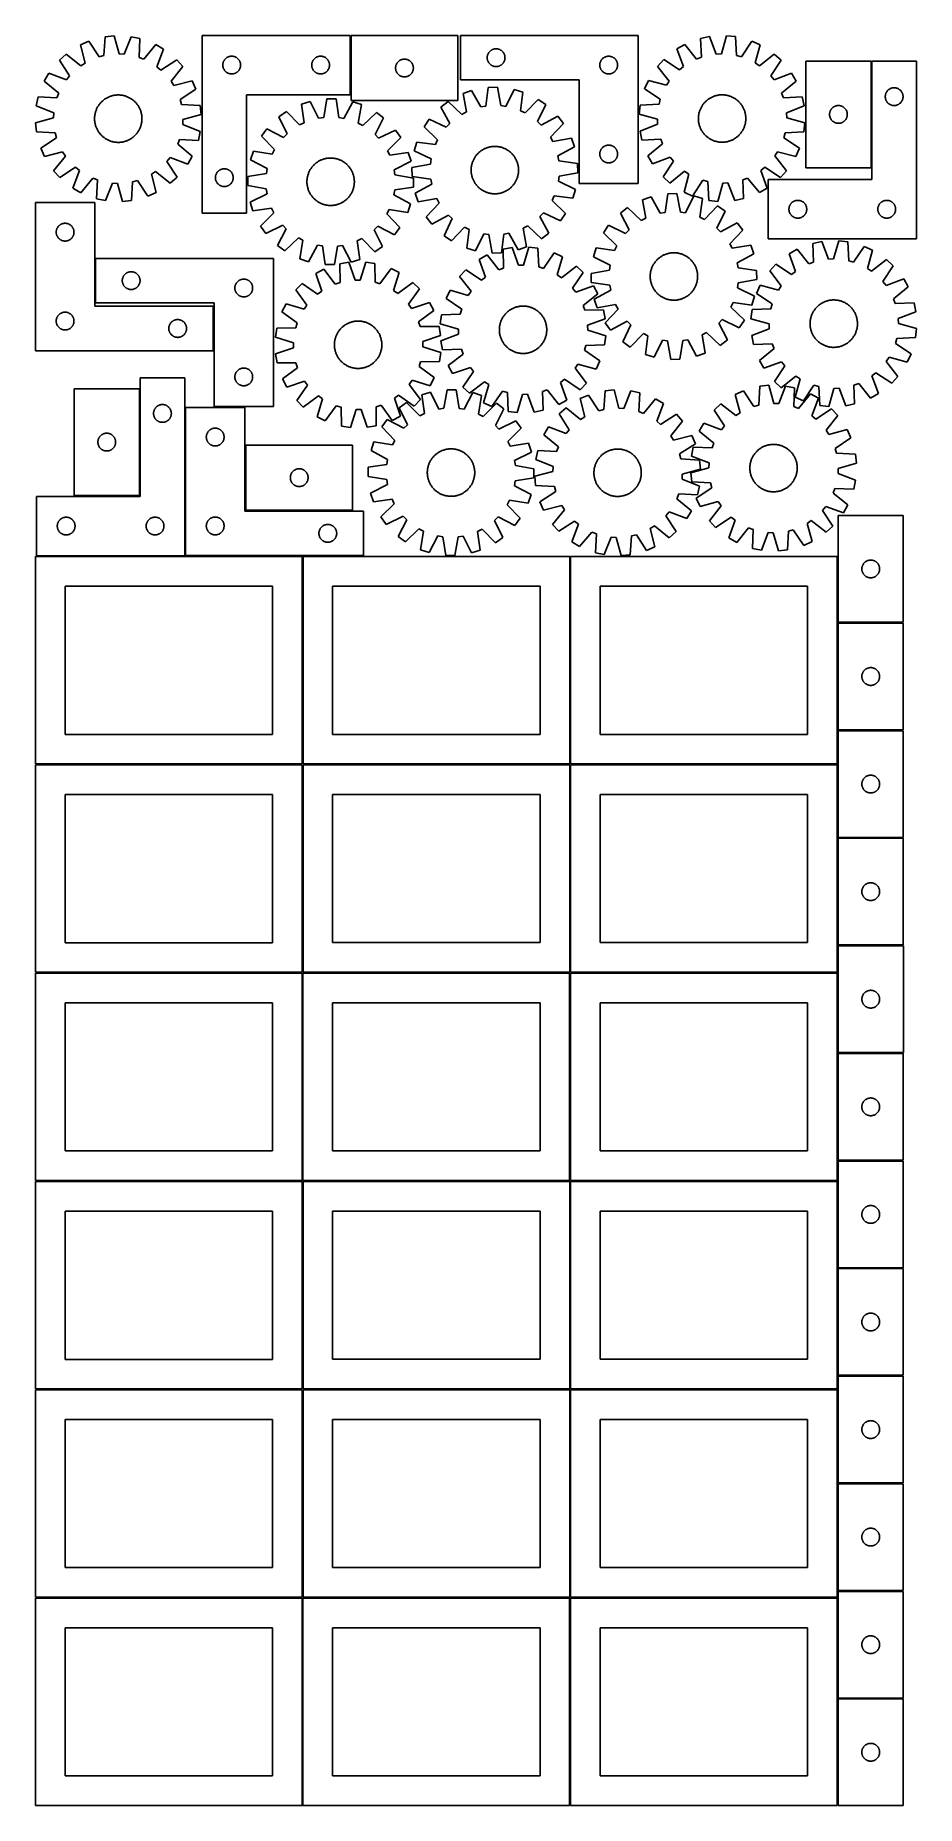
# Model space of a CAD drawing. Header units: millimetres. Extents: x 7 to 1493, y 7 to 2993.
import ezdxf

# ---------------------------------------------------------------- set-up
doc = ezdxf.new("R2010")
doc.units = ezdxf.units.MM
doc.layers.add('COMMON', color=5, linetype='CONTINUOUS', true_color=0x0000ff)
doc.layers.add('CUT', color=7, linetype='CONTINUOUS', true_color=0x000000)

msp = doc.modelspace()

# ---------------------------------------------------------------- linework, layer by layer
at = {"layer": 'COMMON'}
for p, q in [((538.532558, 2993.45388), (538.532558, 2893.45388)), ((1417.340943, 2770.154572), (1417.340943, 2950.154572)), ((107.355555, 2617.251007), (107.355555, 2542.251007)), ((307.355555, 2536.477325), (307.355555, 2461.477325)), ((182.680145, 2217.238552), (182.680145, 2397.238552)), ((259.180146, 2115.751006), (259.180146, 2365.751006)), ((308.105556, 2366.501006), (359.930146, 2366.501006)), ((361.681977, 2191.501006), (541.681977, 2191.501006)), ((258.430145, 2114.849137), (8.430145, 2114.849137)), ((457.324234, 2114.099136), (457.324234, 1764.123915)), ((908.824235, 2114.123915), (908.824235, 1764.123915)), ((1360.324236, 2114.123915), (1360.324236, 2003.223056)), ((1360.324236, 2001.723055), (1360.324236, 1821.723055)), ((1361.074237, 2002.473055), (1471.074237, 2002.473055)), ((1360.324236, 1820.223054), (1360.324236, 1764.123915)), ((1471.074237, 1820.973055), (1361.074237, 1820.973055)), ((6.574234, 1763.349135), (456.574234, 1763.349135)), ((457.324234, 1762.599135), (457.324234, 1412.623914)), ((458.074235, 1763.373914), (908.074235, 1763.373914)), ((908.824235, 1762.623914), (908.824235, 1412.623914)), ((909.574236, 1763.373914), (1359.574236, 1763.373914)), ((1360.324236, 1762.623914), (1360.324236, 1640.223054)), ((1360.324236, 1638.723053), (1360.324236, 1458.723053)), ((1361.074237, 1639.473053), (1471.074237, 1639.473053)), ((1361.099121, 1457.973052), (1471.074237, 1457.973052)), ((456.549607, 1411.849135), (6.574234, 1411.849135)), ((457.299608, 1061.123913), (457.299608, 1411.099134)), ((458.074235, 1411.873913), (908.049608, 1411.873913)), ((908.799608, 1411.123913), (908.799608, 1061.123913)), ((909.574236, 1411.873913), (1359.549609, 1411.873913)), ((1360.299609, 1275.549566), (1360.299609, 1095.549566)), ((1361.074237, 1094.799565), (1471.04961, 1094.799565)), ((457.324234, 1059.52478), (457.324234, 709.549513)), ((908.824235, 1059.549513), (908.824235, 709.549513)), ((1360.324236, 1059.549513), (1360.324236, 914.049565)), ((1360.324236, 912.549564), (1360.324236, 732.549564)), ((1361.074237, 913.299564), (1471.074237, 913.299564)), ((1360.324236, 731.049563), (1360.324236, 709.549513)), ((1361.074237, 731.799563), (1471.074237, 731.799563)), ((6.574234, 708.774779), (456.574234, 708.774779)), ((457.324234, 708.024779), (457.324234, 358.049512)), ((458.074235, 708.799512), (908.074235, 708.799512)), ((908.824235, 708.049512), (908.824235, 358.049512)), ((909.574236, 708.799512), (1359.574236, 708.799512)), ((1360.324236, 708.049512), (1360.324236, 551.049563)), ((1360.324236, 549.549562), (1360.324236, 369.549562)), ((1361.074237, 550.299562), (1471.074237, 550.299562)), ((1360.324236, 368.049561), (1360.324236, 358.049512)), ((1361.074237, 368.799561), (1471.074237, 368.799561)), ((6.574234, 357.274778), (456.549607, 357.274778)), ((457.299607, 356.524778), (457.299607, 6.549511)), ((458.074235, 357.299511), (908.049608, 357.299511)), ((908.799608, 356.549511), (908.799608, 6.549511)), ((909.574236, 357.299511), (1359.549609, 357.299511)), ((1360.299609, 186.549511), (1360.299609, 6.549511)), ((1361.074237, 187.299511), (1471.04961, 187.299511))]:
    msp.add_line(p, q, dxfattribs=at)
at = {"layer": 'CUT'}
for p, q in [((124.088358, 2991.211395), (122.250887, 2959.500223)), ((139.390125, 2992.819643), (124.088358, 2991.211395)), ((147.780436, 2962.183432), (139.390125, 2992.819643)), ((167.889858, 2991.325974), (156.343028, 2961.734667)), ((182.93968, 2988.127002), (167.889858, 2991.325974)), ((181.452229, 2956.397485), (182.93968, 2988.127002)), ((287.782558, 2993.45388), (287.782558, 2693.45388)), ((537.782558, 2993.45388), (287.782558, 2993.45388)), ((537.782558, 2893.45388), (537.782558, 2993.45388)), ((719.282559, 2993.483922), (539.282559, 2993.483922)), ((539.282559, 2993.483922), (539.282559, 2883.483922)), ((719.282559, 2883.483922), (719.282559, 2993.483922)), ((1023.889797, 2993.390172), (723.889797, 2993.390172)), ((723.889797, 2993.390172), (723.889797, 2918.390172)), ((1023.889797, 2743.390172), (1023.889797, 2993.390172)), ((1143.992525, 2991.601352), (1128.936458, 2988.431904)), ((1128.936458, 2988.431904), (1130.361674, 2956.699531)), ((1155.481295, 2961.987455), (1143.992525, 2991.601352)), ((1172.495133, 2993.039121), (1164.044751, 2962.419425)), ((1187.793716, 2991.400865), (1172.495133, 2993.039121)), ((1189.568988, 2959.68615), (1187.793716, 2991.400865)), ((58.531338, 2962.023697), (47.097252, 2951.728445)), ((83.326755, 2942.170183), (58.531338, 2962.023697)), ((96.521932, 2983.825057), (82.466062, 2977.567017)), ((82.466062, 2977.567017), (90.517814, 2946.84009)), ((113.968702, 2957.281037), (96.521932, 2983.825057)), ((122.250887, 2959.500223), (113.968702, 2957.281037)), ((156.343028, 2961.734667), (147.780436, 2962.183432)), ((209.582967, 2977.899537), (189.457062, 2953.324698)), ((222.907661, 2970.206483), (209.582967, 2977.899537)), ((211.688052, 2940.489567), (222.907661, 2970.206483)), ((331.076152, 2956.871187), (331.77575, 2957.198634)), ((331.77575, 2957.198634), (332.491277, 2957.489633)), ((332.491277, 2957.489633), (333.220836, 2957.743411)), ((333.220836, 2957.743411), (333.962492, 2957.959296)), ((333.962492, 2957.959296), (334.714277, 2958.136716)), ((334.714277, 2958.136716), (335.4742, 2958.275199)), ((335.4742, 2958.275199), (336.240243, 2958.374378)), ((336.240243, 2958.374378), (337.010377, 2958.433992)), ((337.010377, 2958.433992), (337.782558, 2958.45388)), ((337.782558, 2958.45388), (338.55474, 2958.433992)), ((338.55474, 2958.433992), (339.324873, 2958.374378)), ((339.324873, 2958.374378), (340.090917, 2958.275199)), ((340.090917, 2958.275199), (340.850839, 2958.136716)), ((340.850839, 2958.136716), (341.602625, 2957.959296)), ((341.602625, 2957.959296), (342.344281, 2957.743411)), ((342.344281, 2957.743411), (343.07384, 2957.489633)), ((343.07384, 2957.489633), (343.789367, 2957.198634)), ((343.789367, 2957.198634), (344.488965, 2956.871187)), ((481.076152, 2956.871187), (481.77575, 2957.198634)), ((481.77575, 2957.198634), (482.491277, 2957.489633)), ((482.491277, 2957.489633), (483.220836, 2957.743411)), ((483.220836, 2957.743411), (483.962492, 2957.959296)), ((483.962492, 2957.959296), (484.714277, 2958.136716)), ((484.714277, 2958.136716), (485.4742, 2958.275199)), ((485.4742, 2958.275199), (486.240243, 2958.374378)), ((486.240243, 2958.374378), (487.010377, 2958.433992)), ((487.010377, 2958.433992), (487.782558, 2958.45388)), ((487.782558, 2958.45388), (488.55474, 2958.433992)), ((488.55474, 2958.433992), (489.324873, 2958.374378)), ((489.324873, 2958.374378), (490.090917, 2958.275199)), ((490.090917, 2958.275199), (490.850839, 2958.136716)), ((490.850839, 2958.136716), (491.602625, 2957.959296)), ((491.602625, 2957.959296), (492.344281, 2957.743411)), ((492.344281, 2957.743411), (493.07384, 2957.489633)), ((493.07384, 2957.489633), (493.789367, 2957.198634)), ((493.789367, 2957.198634), (494.488965, 2956.871187)), ((768.909685, 2956.662354), (768.969298, 2957.432487)), ((768.969298, 2957.432487), (769.068478, 2958.198531)), ((769.068478, 2958.198531), (769.206961, 2958.958453)), ((769.206961, 2958.958453), (769.384381, 2959.710239)), ((769.384381, 2959.710239), (769.600266, 2960.451895)), ((769.600266, 2960.451895), (769.854044, 2961.181454)), ((769.854044, 2961.181454), (770.145043, 2961.896981)), ((770.145043, 2961.896981), (770.47249, 2962.596579)), ((770.47249, 2962.596579), (770.835518, 2963.278393)), ((770.835518, 2963.278393), (771.233163, 2963.940615)), ((771.233163, 2963.940615), (771.664372, 2964.581489)), ((771.664372, 2964.581489), (772.127999, 2965.199315)), ((772.127999, 2965.199315), (772.622818, 2965.792454)), ((772.622818, 2965.792454), (773.147514, 2966.359335)), ((773.147514, 2966.359335), (773.700697, 2966.898453)), ((773.700697, 2966.898453), (774.280899, 2967.408379)), ((774.280899, 2967.408379), (774.886582, 2967.887761)), ((774.886582, 2967.887761), (775.516141, 2968.335327)), ((775.516141, 2968.335327), (776.167905, 2968.749892)), ((776.167905, 2968.749892), (776.840145, 2969.130354)), ((776.840145, 2969.130354), (777.531081, 2969.475706)), ((777.531081, 2969.475706), (778.238878, 2969.785032)), ((778.238878, 2969.785032), (778.961661, 2970.057511)), ((778.961661, 2970.057511), (779.697512, 2970.29242)), ((779.697512, 2970.29242), (780.44448, 2970.489138)), ((780.44448, 2970.489138), (781.200585, 2970.647142)), ((781.200585, 2970.647142), (781.963821, 2970.766012)), ((781.963821, 2970.766012), (782.732165, 2970.845435)), ((782.732165, 2970.845435), (783.503578, 2970.885199)), ((783.503578, 2970.885199), (784.276015, 2970.885199)), ((784.276015, 2970.885199), (785.047429, 2970.845435)), ((785.047429, 2970.845435), (785.815772, 2970.766012)), ((785.815772, 2970.766012), (786.579008, 2970.647142)), ((786.579008, 2970.647142), (787.335113, 2970.489138)), ((787.335113, 2970.489138), (788.082081, 2970.29242)), ((788.082081, 2970.29242), (788.817932, 2970.057511)), ((788.817932, 2970.057511), (789.540715, 2969.785032)), ((789.540715, 2969.785032), (790.248512, 2969.475706)), ((790.248512, 2969.475706), (790.939448, 2969.130354)), ((790.939448, 2969.130354), (791.611689, 2968.749892)), ((791.611689, 2968.749892), (792.263452, 2968.335327)), ((792.263452, 2968.335327), (792.893011, 2967.887761)), ((792.893011, 2967.887761), (793.498694, 2967.408379)), ((793.498694, 2967.408379), (794.078897, 2966.898453)), ((794.078897, 2966.898453), (794.632079, 2966.359335)), ((794.632079, 2966.359335), (795.156776, 2965.792454)), ((795.156776, 2965.792454), (795.651594, 2965.199315)), ((795.651594, 2965.199315), (796.115222, 2964.581489)), ((796.115222, 2964.581489), (796.54643, 2963.940615)), ((796.54643, 2963.940615), (796.944075, 2963.278393)), ((796.944075, 2963.278393), (797.307103, 2962.596579)), ((797.307103, 2962.596579), (797.63455, 2961.896981)), ((797.63455, 2961.896981), (797.925549, 2961.181454)), ((797.925549, 2961.181454), (798.179327, 2960.451895)), ((798.179327, 2960.451895), (798.395212, 2959.710239)), ((798.395212, 2959.710239), (798.572632, 2958.958453)), ((798.572632, 2958.958453), (798.711115, 2958.198531)), ((798.711115, 2958.198531), (798.810295, 2957.432487)), ((798.810295, 2957.432487), (798.869908, 2956.662354)), ((967.531081, 2956.975706), (968.238878, 2957.285032)), ((968.238878, 2957.285032), (968.961661, 2957.557511)), ((968.961661, 2957.557511), (969.697512, 2957.79242)), ((969.697512, 2957.79242), (970.44448, 2957.989138)), ((970.44448, 2957.989138), (971.200585, 2958.147142)), ((971.200585, 2958.147142), (971.963821, 2958.266012)), ((971.963821, 2958.266012), (972.732165, 2958.345435)), ((972.732165, 2958.345435), (973.503578, 2958.385199)), ((973.503578, 2958.385199), (974.276015, 2958.385199)), ((974.276015, 2958.385199), (975.047429, 2958.345435)), ((975.047429, 2958.345435), (975.815772, 2958.266012)), ((975.815772, 2958.266012), (976.579008, 2958.147142)), ((976.579008, 2958.147142), (977.335113, 2957.989138)), ((977.335113, 2957.989138), (978.082081, 2957.79242)), ((978.082081, 2957.79242), (978.817932, 2957.557511)), ((978.817932, 2957.557511), (979.540715, 2957.285032)), ((979.540715, 2957.285032), (980.248512, 2956.975706)), ((1102.273162, 2978.256715), (1088.933405, 2970.58981)), ((1088.933405, 2970.58981), (1100.094709, 2940.850945)), ((1122.35083, 2953.64245), (1102.273162, 2978.256715)), ((1164.044751, 2962.419425), (1155.481295, 2961.987455)), ((1197.846805, 2957.450724), (1189.568988, 2959.68615)), ((1215.345602, 2983.960474), (1197.846805, 2957.450724)), ((1229.389171, 2977.674878), (1215.345602, 2983.960474)), ((1221.277169, 2946.963802), (1229.389171, 2977.674878)), ((1253.293364, 2962.084645), (1228.459056, 2942.2798)), ((1264.707235, 2951.766986), (1253.293364, 2962.084645)), ((29.137126, 2929.549633), (21.444072, 2916.224939)), ((58.854042, 2918.330024), (29.137126, 2929.549633)), ((47.097252, 2951.728445), (64.250066, 2924.993529)), ((90.517814, 2946.84009), (83.326755, 2942.170183)), ((189.457062, 2953.324698), (181.452229, 2956.397485)), ((218.351557, 2935.093543), (211.688052, 2940.489567)), ((245.086473, 2952.246357), (218.351557, 2935.093543)), ((235.528211, 2916.016854), (255.381726, 2940.812271)), ((255.381726, 2940.812271), (245.086473, 2952.246357)), ((322.787531, 2943.840099), (322.827296, 2944.611512)), ((322.787531, 2943.067662), (322.787531, 2943.840099)), ((322.827296, 2942.296248), (322.787531, 2943.067662)), ((322.827296, 2944.611512), (322.906718, 2945.379856)), ((322.906718, 2941.527905), (322.827296, 2942.296248)), ((322.906718, 2945.379856), (323.025589, 2946.143092)), ((323.025589, 2940.764669), (322.906718, 2941.527905)), ((323.025589, 2946.143092), (323.183593, 2946.899196)), ((323.183593, 2940.008564), (323.025589, 2940.764669)), ((323.183593, 2946.899196), (323.38031, 2947.646165)), ((323.38031, 2939.261596), (323.183593, 2940.008564)), ((323.38031, 2947.646165), (323.61522, 2948.382016)), ((323.61522, 2938.525745), (323.38031, 2939.261596)), ((323.61522, 2948.382016), (323.887699, 2949.104799)), ((323.887699, 2937.802962), (323.61522, 2938.525745)), ((323.887699, 2949.104799), (324.197024, 2949.812596)), ((324.197024, 2937.095164), (323.887699, 2937.802962)), ((324.197024, 2949.812596), (324.542376, 2950.503531)), ((324.542376, 2936.404229), (324.197024, 2937.095164)), ((324.542376, 2950.503531), (324.922839, 2951.175772)), ((324.922839, 2935.731988), (324.542376, 2936.404229)), ((324.922839, 2951.175772), (325.337403, 2951.827536)), ((325.337403, 2935.080224), (324.922839, 2935.731988)), ((325.337403, 2951.827536), (325.78497, 2952.457094)), ((325.78497, 2934.450666), (325.337403, 2935.080224)), ((325.78497, 2952.457094), (326.264352, 2953.062778)), ((326.264352, 2933.844983), (325.78497, 2934.450666)), ((326.264352, 2953.062778), (326.774278, 2953.64298)), ((326.774278, 2933.26478), (326.264352, 2933.844983)), ((326.774278, 2953.64298), (327.313396, 2954.196163)), ((327.313396, 2932.711597), (326.774278, 2933.26478)), ((327.313396, 2954.196163), (327.880277, 2954.720859)), ((327.880277, 2932.186901), (327.313396, 2932.711597)), ((327.880277, 2954.720859), (328.473416, 2955.215677)), ((328.473416, 2931.692083), (327.880277, 2932.186901)), ((328.473416, 2955.215677), (329.091242, 2955.679305)), ((329.091242, 2931.228455), (328.473416, 2931.692083)), ((329.091242, 2955.679305), (329.732116, 2956.110514)), ((329.732116, 2930.797247), (329.091242, 2931.228455)), ((329.732116, 2956.110514), (330.394337, 2956.508159)), ((330.394337, 2930.399602), (329.732116, 2930.797247)), ((330.394337, 2956.508159), (331.076152, 2956.871187)), ((331.076152, 2930.036574), (330.394337, 2930.399602)), ((331.77575, 2929.709127), (331.076152, 2930.036574)), ((332.491277, 2929.418128), (331.77575, 2929.709127)), ((333.220836, 2929.16435), (332.491277, 2929.418128)), ((333.962492, 2928.948464), (333.220836, 2929.16435)), ((334.714277, 2928.771045), (333.962492, 2928.948464)), ((335.4742, 2928.632562), (334.714277, 2928.771045)), ((336.240243, 2928.533382), (335.4742, 2928.632562)), ((337.010377, 2928.473769), (336.240243, 2928.533382)), ((337.782558, 2928.45388), (337.010377, 2928.473769)), ((338.55474, 2928.473769), (337.782558, 2928.45388)), ((339.324873, 2928.533382), (338.55474, 2928.473769)), ((340.090917, 2928.632562), (339.324873, 2928.533382)), ((340.850839, 2928.771045), (340.090917, 2928.632562)), ((341.602625, 2928.948464), (340.850839, 2928.771045)), ((342.344281, 2929.16435), (341.602625, 2928.948464)), ((343.07384, 2929.418128), (342.344281, 2929.16435)), ((343.789367, 2929.709127), (343.07384, 2929.418128)), ((344.488965, 2930.036574), (343.789367, 2929.709127)), ((344.488965, 2956.871187), (345.170779, 2956.508159)), ((345.170779, 2930.399602), (344.488965, 2930.036574)), ((345.170779, 2956.508159), (345.833001, 2956.110514)), ((345.833001, 2930.797247), (345.170779, 2930.399602)), ((345.833001, 2956.110514), (346.473875, 2955.679305)), ((346.473875, 2931.228455), (345.833001, 2930.797247)), ((346.473875, 2955.679305), (347.091701, 2955.215677)), ((347.091701, 2931.692083), (346.473875, 2931.228455)), ((347.091701, 2955.215677), (347.68484, 2954.720859)), ((347.68484, 2932.186901), (347.091701, 2931.692083)), ((347.68484, 2954.720859), (348.251721, 2954.196163)), ((348.251721, 2932.711597), (347.68484, 2932.186901)), ((348.251721, 2954.196163), (348.790839, 2953.64298)), ((348.790839, 2933.26478), (348.251721, 2932.711597)), ((348.790839, 2953.64298), (349.300765, 2953.062778)), ((349.300765, 2933.844983), (348.790839, 2933.26478)), ((349.300765, 2953.062778), (349.780147, 2952.457094)), ((349.780147, 2934.450666), (349.300765, 2933.844983)), ((349.780147, 2952.457094), (350.227714, 2951.827536)), ((350.227714, 2935.080224), (349.780147, 2934.450666)), ((350.227714, 2951.827536), (350.642278, 2951.175772)), ((350.642278, 2935.731988), (350.227714, 2935.080224)), ((350.642278, 2951.175772), (351.02274, 2950.503531)), ((351.02274, 2936.404229), (350.642278, 2935.731988)), ((351.02274, 2950.503531), (351.368092, 2949.812596)), ((351.368092, 2937.095164), (351.02274, 2936.404229)), ((351.368092, 2949.812596), (351.677418, 2949.104799)), ((351.677418, 2937.802962), (351.368092, 2937.095164)), ((351.677418, 2949.104799), (351.949897, 2948.382016)), ((351.949897, 2938.525745), (351.677418, 2937.802962)), ((351.949897, 2948.382016), (352.184807, 2947.646165)), ((352.184807, 2939.261596), (351.949897, 2938.525745)), ((352.184807, 2947.646165), (352.381524, 2946.899196)), ((352.381524, 2940.008564), (352.184807, 2939.261596)), ((352.381524, 2946.899196), (352.539528, 2946.143092)), ((352.539528, 2940.764669), (352.381524, 2940.008564)), ((352.539528, 2946.143092), (352.658399, 2945.379856)), ((352.658399, 2941.527905), (352.539528, 2940.764669)), ((352.658399, 2945.379856), (352.737821, 2944.611512)), ((352.737821, 2942.296248), (352.658399, 2941.527905)), ((352.737821, 2944.611512), (352.777585, 2943.840099)), ((352.777585, 2943.067662), (352.737821, 2942.296248)), ((352.777585, 2943.840099), (352.777585, 2943.067662)), ((472.787531, 2943.840099), (472.827296, 2944.611512)), ((472.787531, 2943.067662), (472.787531, 2943.840099)), ((472.827296, 2942.296248), (472.787531, 2943.067662)), ((472.827296, 2944.611512), (472.906718, 2945.379856)), ((472.906718, 2941.527905), (472.827296, 2942.296248)), ((472.906718, 2945.379856), (473.025589, 2946.143092)), ((473.025589, 2940.764669), (472.906718, 2941.527905)), ((473.025589, 2946.143092), (473.183593, 2946.899196)), ((473.183593, 2940.008564), (473.025589, 2940.764669)), ((473.183593, 2946.899196), (473.38031, 2947.646165)), ((473.38031, 2939.261596), (473.183593, 2940.008564)), ((473.38031, 2947.646165), (473.61522, 2948.382016)), ((473.61522, 2938.525745), (473.38031, 2939.261596)), ((473.61522, 2948.382016), (473.887699, 2949.104799)), ((473.887699, 2937.802962), (473.61522, 2938.525745)), ((473.887699, 2949.104799), (474.197024, 2949.812596)), ((474.197024, 2937.095164), (473.887699, 2937.802962)), ((474.197024, 2949.812596), (474.542376, 2950.503531)), ((474.542376, 2936.404229), (474.197024, 2937.095164)), ((474.542376, 2950.503531), (474.922839, 2951.175772)), ((474.922839, 2935.731988), (474.542376, 2936.404229)), ((474.922839, 2951.175772), (475.337403, 2951.827536)), ((475.337403, 2935.080224), (474.922839, 2935.731988)), ((475.337403, 2951.827536), (475.78497, 2952.457094)), ((475.78497, 2934.450666), (475.337403, 2935.080224)), ((475.78497, 2952.457094), (476.264352, 2953.062778)), ((476.264352, 2933.844983), (475.78497, 2934.450666)), ((476.264352, 2953.062778), (476.774278, 2953.64298)), ((476.774278, 2933.26478), (476.264352, 2933.844983)), ((476.774278, 2953.64298), (477.313396, 2954.196163)), ((477.313396, 2932.711597), (476.774278, 2933.26478)), ((477.313396, 2954.196163), (477.880277, 2954.720859)), ((477.880277, 2932.186901), (477.313396, 2932.711597)), ((477.880277, 2954.720859), (478.473416, 2955.215677)), ((478.473416, 2931.692083), (477.880277, 2932.186901)), ((478.473416, 2955.215677), (479.091242, 2955.679305)), ((479.091242, 2931.228455), (478.473416, 2931.692083)), ((479.091242, 2955.679305), (479.732116, 2956.110514)), ((479.732116, 2930.797247), (479.091242, 2931.228455)), ((479.732116, 2956.110514), (480.394337, 2956.508159)), ((480.394337, 2930.399602), (479.732116, 2930.797247)), ((480.394337, 2956.508159), (481.076152, 2956.871187)), ((481.076152, 2930.036574), (480.394337, 2930.399602)), ((481.77575, 2929.709127), (481.076152, 2930.036574)), ((482.491277, 2929.418128), (481.77575, 2929.709127)), ((483.220836, 2929.16435), (482.491277, 2929.418128)), ((483.962492, 2928.948464), (483.220836, 2929.16435)), ((484.714277, 2928.771045), (483.962492, 2928.948464)), ((485.4742, 2928.632562), (484.714277, 2928.771045)), ((486.240243, 2928.533382), (485.4742, 2928.632562)), ((487.010377, 2928.473769), (486.240243, 2928.533382)), ((487.782558, 2928.45388), (487.010377, 2928.473769)), ((488.55474, 2928.473769), (487.782558, 2928.45388)), ((489.324873, 2928.533382), (488.55474, 2928.473769)), ((490.090917, 2928.632562), (489.324873, 2928.533382)), ((490.850839, 2928.771045), (490.090917, 2928.632562)), ((491.602625, 2928.948464), (490.850839, 2928.771045)), ((492.344281, 2929.16435), (491.602625, 2928.948464)), ((493.07384, 2929.418128), (492.344281, 2929.16435)), ((493.789367, 2929.709127), (493.07384, 2929.418128)), ((494.488965, 2930.036574), (493.789367, 2929.709127)), ((494.488965, 2956.871187), (495.170779, 2956.508159)), ((495.170779, 2930.399602), (494.488965, 2930.036574)), ((495.170779, 2956.508159), (495.833001, 2956.110514)), ((495.833001, 2930.797247), (495.170779, 2930.399602)), ((495.833001, 2956.110514), (496.473875, 2955.679305)), ((496.473875, 2931.228455), (495.833001, 2930.797247)), ((496.473875, 2955.679305), (497.091701, 2955.215677)), ((497.091701, 2931.692083), (496.473875, 2931.228455)), ((497.091701, 2955.215677), (497.68484, 2954.720859)), ((497.68484, 2932.186901), (497.091701, 2931.692083)), ((497.68484, 2954.720859), (498.251721, 2954.196163)), ((498.251721, 2932.711597), (497.68484, 2932.186901)), ((498.251721, 2954.196163), (498.790839, 2953.64298)), ((498.790839, 2933.26478), (498.251721, 2932.711597)), ((498.790839, 2953.64298), (499.300765, 2953.062778)), ((499.300765, 2933.844983), (498.790839, 2933.26478)), ((499.300765, 2953.062778), (499.780147, 2952.457094)), ((499.780147, 2934.450666), (499.300765, 2933.844983)), ((499.780147, 2952.457094), (500.227714, 2951.827536)), ((500.227714, 2935.080224), (499.780147, 2934.450666)), ((500.227714, 2951.827536), (500.642278, 2951.175772)), ((500.642278, 2935.731988), (500.227714, 2935.080224)), ((500.642278, 2951.175772), (501.02274, 2950.503531)), ((501.02274, 2936.404229), (500.642278, 2935.731988)), ((501.02274, 2950.503531), (501.368092, 2949.812596)), ((501.368092, 2937.095164), (501.02274, 2936.404229)), ((501.368092, 2949.812596), (501.677418, 2949.104799)), ((501.677418, 2937.802962), (501.368092, 2937.095164)), ((501.677418, 2949.104799), (501.949897, 2948.382016)), ((501.949897, 2938.525745), (501.677418, 2937.802962)), ((501.949897, 2948.382016), (502.184807, 2947.646165)), ((502.184807, 2939.261596), (501.949897, 2938.525745)), ((502.184807, 2947.646165), (502.381524, 2946.899196)), ((502.381524, 2940.008564), (502.184807, 2939.261596)), ((502.381524, 2946.899196), (502.539528, 2946.143092)), ((502.539528, 2940.764669), (502.381524, 2940.008564)), ((502.539528, 2946.143092), (502.658399, 2945.379856)), ((502.658399, 2941.527905), (502.539528, 2940.764669)), ((502.658399, 2945.379856), (502.737821, 2944.611512)), ((502.737821, 2942.296248), (502.658399, 2941.527905)), ((502.737821, 2944.611512), (502.777585, 2943.840099)), ((502.777585, 2943.067662), (502.737821, 2942.296248)), ((502.777585, 2943.840099), (502.777585, 2943.067662)), ((614.282559, 2938.483922), (614.302448, 2939.256103)), ((614.302448, 2937.71174), (614.282559, 2938.483922)), ((614.302448, 2939.256103), (614.362061, 2940.026237)), ((614.362061, 2936.941607), (614.302448, 2937.71174)), ((614.362061, 2940.026237), (614.461241, 2940.79228)), ((614.461241, 2936.175563), (614.362061, 2936.941607)), ((614.461241, 2940.79228), (614.599724, 2941.552203)), ((614.599724, 2935.415641), (614.461241, 2936.175563)), ((614.599724, 2941.552203), (614.777144, 2942.303988)), ((614.777144, 2934.663855), (614.599724, 2935.415641)), ((614.777144, 2942.303988), (614.993029, 2943.045644)), ((614.993029, 2933.922199), (614.777144, 2934.663855)), ((614.993029, 2943.045644), (615.246807, 2943.775203)), ((615.246807, 2933.19264), (614.993029, 2933.922199)), ((615.246807, 2943.775203), (615.537806, 2944.49073)), ((615.537806, 2932.477113), (615.246807, 2933.19264)), ((615.537806, 2944.49073), (615.865253, 2945.190328)), ((615.865253, 2931.777515), (615.537806, 2932.477113)), ((615.865253, 2945.190328), (616.228281, 2945.872143)), ((616.228281, 2931.095701), (615.865253, 2931.777515)), ((616.228281, 2945.872143), (616.625926, 2946.534364)), ((616.625926, 2930.433479), (616.228281, 2931.095701)), ((616.625926, 2946.534364), (617.057134, 2947.175238)), ((617.057134, 2929.792605), (616.625926, 2930.433479)), ((617.057134, 2947.175238), (617.520762, 2947.793064)), ((617.520762, 2929.174779), (617.057134, 2929.792605)), ((617.520762, 2947.793064), (618.01558, 2948.386203)), ((618.01558, 2928.58164), (617.520762, 2929.174779)), ((618.01558, 2948.386203), (618.540277, 2948.953084)), ((618.540277, 2928.014759), (618.01558, 2928.58164)), ((618.540277, 2948.953084), (619.093459, 2949.492202)), ((619.093459, 2927.475641), (618.540277, 2928.014759)), ((619.093459, 2949.492202), (619.673662, 2950.002128)), ((619.673662, 2926.965715), (619.093459, 2927.475641)), ((619.673662, 2950.002128), (620.279345, 2950.48151)), ((620.279345, 2950.48151), (620.908904, 2950.929077)), ((620.908904, 2950.929077), (621.560667, 2951.343641)), ((621.560667, 2951.343641), (622.232908, 2951.724104)), ((622.232908, 2951.724104), (622.923844, 2952.069456)), ((622.923844, 2952.069456), (623.631641, 2952.378781)), ((623.631641, 2952.378781), (624.354424, 2952.65126)), ((624.354424, 2952.65126), (625.090275, 2952.88617)), ((625.090275, 2952.88617), (625.837243, 2953.082887)), ((625.837243, 2953.082887), (626.593348, 2953.240891)), ((626.593348, 2953.240891), (627.356584, 2953.359762)), ((627.356584, 2953.359762), (628.124928, 2953.439184)), ((628.124928, 2953.439184), (628.896341, 2953.478949)), ((628.896341, 2953.478949), (629.668778, 2953.478949)), ((629.668778, 2953.478949), (630.440191, 2953.439184)), ((630.440191, 2953.439184), (631.208535, 2953.359762)), ((631.208535, 2953.359762), (631.971771, 2953.240891)), ((631.971771, 2953.240891), (632.727876, 2953.082887)), ((632.727876, 2953.082887), (633.474844, 2952.88617)), ((633.474844, 2952.88617), (634.210695, 2952.65126)), ((634.210695, 2952.65126), (634.933478, 2952.378781)), ((634.933478, 2952.378781), (635.641275, 2952.069456)), ((635.641275, 2952.069456), (636.332211, 2951.724104)), ((636.332211, 2951.724104), (637.004451, 2951.343641)), ((637.004451, 2951.343641), (637.656215, 2950.929077)), ((637.656215, 2950.929077), (638.285774, 2950.48151)), ((638.285774, 2950.48151), (638.891457, 2950.002128)), ((638.891457, 2950.002128), (639.47166, 2949.492202)), ((639.47166, 2927.475641), (638.891457, 2926.965715)), ((639.47166, 2949.492202), (640.024842, 2948.953084)), ((640.024842, 2928.014759), (639.47166, 2927.475641)), ((640.024842, 2948.953084), (640.549538, 2948.386203)), ((640.549538, 2928.58164), (640.024842, 2928.014759)), ((640.549538, 2948.386203), (641.044357, 2947.793064)), ((641.044357, 2929.174779), (640.549538, 2928.58164)), ((641.044357, 2947.793064), (641.507985, 2947.175238)), ((641.507985, 2929.792605), (641.044357, 2929.174779)), ((641.507985, 2947.175238), (641.939193, 2946.534364)), ((641.939193, 2930.433479), (641.507985, 2929.792605)), ((641.939193, 2946.534364), (642.336838, 2945.872143)), ((642.336838, 2931.095701), (641.939193, 2930.433479)), ((642.336838, 2945.872143), (642.699866, 2945.190328)), ((642.699866, 2931.777515), (642.336838, 2931.095701)), ((642.699866, 2945.190328), (643.027313, 2944.49073)), ((643.027313, 2932.477113), (642.699866, 2931.777515)), ((643.027313, 2944.49073), (643.318312, 2943.775203)), ((643.318312, 2933.19264), (643.027313, 2932.477113)), ((643.318312, 2943.775203), (643.57209, 2943.045644)), ((643.57209, 2933.922199), (643.318312, 2933.19264)), ((643.57209, 2943.045644), (643.787975, 2942.303988)), ((643.787975, 2934.663855), (643.57209, 2933.922199)), ((643.787975, 2942.303988), (643.965395, 2941.552203)), ((643.965395, 2935.415641), (643.787975, 2934.663855)), ((643.965395, 2941.552203), (644.103878, 2940.79228)), ((644.103878, 2936.175563), (643.965395, 2935.415641)), ((644.103878, 2940.79228), (644.203058, 2940.026237)), ((644.203058, 2936.941607), (644.103878, 2936.175563)), ((644.203058, 2940.026237), (644.262671, 2939.256103)), ((644.262671, 2937.71174), (644.203058, 2936.941607)), ((644.262671, 2939.256103), (644.282559, 2938.483922)), ((644.282559, 2938.483922), (644.262671, 2937.71174)), ((768.889797, 2955.890172), (768.909685, 2956.662354)), ((768.909685, 2955.117991), (768.889797, 2955.890172)), ((768.969298, 2954.347857), (768.909685, 2955.117991)), ((769.068478, 2953.581814), (768.969298, 2954.347857)), ((769.206961, 2952.821891), (769.068478, 2953.581814)), ((769.384381, 2952.070105), (769.206961, 2952.821891)), ((769.600266, 2951.32845), (769.384381, 2952.070105)), ((769.854044, 2950.598891), (769.600266, 2951.32845)), ((770.145043, 2949.883364), (769.854044, 2950.598891)), ((770.47249, 2949.183765), (770.145043, 2949.883364)), ((770.835518, 2948.501951), (770.47249, 2949.183765)), ((771.233163, 2947.839729), (770.835518, 2948.501951)), ((771.664372, 2947.198856), (771.233163, 2947.839729)), ((772.127999, 2946.58103), (771.664372, 2947.198856)), ((772.622818, 2945.98789), (772.127999, 2946.58103)), ((773.147514, 2945.42101), (772.622818, 2945.98789)), ((773.700697, 2944.881892), (773.147514, 2945.42101)), ((774.280899, 2944.371966), (773.700697, 2944.881892)), ((774.886582, 2943.892584), (774.280899, 2944.371966)), ((775.516141, 2943.445017), (774.886582, 2943.892584)), ((776.167905, 2943.030453), (775.516141, 2943.445017)), ((776.840145, 2942.64999), (776.167905, 2943.030453)), ((777.531081, 2942.304638), (776.840145, 2942.64999)), ((778.238878, 2941.995313), (777.531081, 2942.304638)), ((778.961661, 2941.722834), (778.238878, 2941.995313)), ((779.697512, 2941.487924), (778.961661, 2941.722834)), ((780.44448, 2941.291207), (779.697512, 2941.487924)), ((781.200585, 2941.133203), (780.44448, 2941.291207)), ((781.963821, 2941.014332), (781.200585, 2941.133203)), ((782.732165, 2940.934909), (781.963821, 2941.014332)), ((783.503578, 2940.895145), (782.732165, 2940.934909)), ((784.276015, 2940.895145), (783.503578, 2940.895145)), ((785.047429, 2940.934909), (784.276015, 2940.895145)), ((785.815772, 2941.014332), (785.047429, 2940.934909)), ((786.579008, 2941.133203), (785.815772, 2941.014332)), ((787.335113, 2941.291207), (786.579008, 2941.133203)), ((788.082081, 2941.487924), (787.335113, 2941.291207)), ((788.817932, 2941.722834), (788.082081, 2941.487924)), ((789.540715, 2941.995313), (788.817932, 2941.722834)), ((790.248512, 2942.304638), (789.540715, 2941.995313)), ((790.939448, 2942.64999), (790.248512, 2942.304638)), ((791.611689, 2943.030453), (790.939448, 2942.64999)), ((792.263452, 2943.445017), (791.611689, 2943.030453)), ((792.893011, 2943.892584), (792.263452, 2943.445017)), ((793.498694, 2944.371966), (792.893011, 2943.892584)), ((794.078897, 2944.881892), (793.498694, 2944.371966)), ((794.632079, 2945.42101), (794.078897, 2944.881892)), ((795.156776, 2945.98789), (794.632079, 2945.42101)), ((795.651594, 2946.58103), (795.156776, 2945.98789)), ((796.115222, 2947.198856), (795.651594, 2946.58103)), ((796.54643, 2947.839729), (796.115222, 2947.198856)), ((796.944075, 2948.501951), (796.54643, 2947.839729)), ((797.307103, 2949.183765), (796.944075, 2948.501951)), ((797.63455, 2949.883364), (797.307103, 2949.183765)), ((797.925549, 2950.598891), (797.63455, 2949.883364)), ((798.179327, 2951.32845), (797.925549, 2950.598891)), ((798.395212, 2952.070105), (798.179327, 2951.32845)), ((798.572632, 2952.821891), (798.395212, 2952.070105)), ((798.711115, 2953.581814), (798.572632, 2952.821891)), ((798.810295, 2954.347857), (798.711115, 2953.581814)), ((798.869908, 2955.117991), (798.810295, 2954.347857)), ((798.869908, 2956.662354), (798.889797, 2955.890172)), ((798.889797, 2955.890172), (798.869908, 2955.117991)), ((958.889797, 2943.390172), (958.909685, 2944.162354)), ((958.909685, 2942.617991), (958.889797, 2943.390172)), ((958.909685, 2944.162354), (958.969298, 2944.932487)), ((958.969298, 2941.847857), (958.909685, 2942.617991)), ((958.969298, 2944.932487), (959.068478, 2945.698531)), ((959.068478, 2941.081814), (958.969298, 2941.847857)), ((959.068478, 2945.698531), (959.206961, 2946.458453)), ((959.206961, 2940.321891), (959.068478, 2941.081814)), ((959.206961, 2946.458453), (959.384381, 2947.210239)), ((959.384381, 2939.570105), (959.206961, 2940.321891)), ((959.384381, 2947.210239), (959.600266, 2947.951895)), ((959.600266, 2938.82845), (959.384381, 2939.570105)), ((959.600266, 2947.951895), (959.854044, 2948.681454)), ((959.854044, 2938.098891), (959.600266, 2938.82845)), ((959.854044, 2948.681454), (960.145043, 2949.396981)), ((960.145043, 2937.383364), (959.854044, 2938.098891)), ((960.145043, 2949.396981), (960.47249, 2950.096579)), ((960.47249, 2936.683765), (960.145043, 2937.383364)), ((960.47249, 2950.096579), (960.835518, 2950.778393)), ((960.835518, 2936.001951), (960.47249, 2936.683765)), ((960.835518, 2950.778393), (961.233163, 2951.440615)), ((961.233163, 2935.339729), (960.835518, 2936.001951)), ((961.233163, 2951.440615), (961.664372, 2952.081489)), ((961.664372, 2934.698856), (961.233163, 2935.339729)), ((961.664372, 2952.081489), (962.127999, 2952.699315)), ((962.127999, 2934.08103), (961.664372, 2934.698856)), ((962.127999, 2952.699315), (962.622818, 2953.292454)), ((962.622818, 2933.48789), (962.127999, 2934.08103)), ((962.622818, 2953.292454), (963.147514, 2953.859335)), ((963.147514, 2932.92101), (962.622818, 2933.48789)), ((963.147514, 2953.859335), (963.700697, 2954.398453)), ((963.700697, 2932.381892), (963.147514, 2932.92101)), ((963.700697, 2954.398453), (964.280899, 2954.908379)), ((964.280899, 2931.871966), (963.700697, 2932.381892)), ((964.280899, 2954.908379), (964.886582, 2955.387761)), ((964.886582, 2931.392584), (964.280899, 2931.871966)), ((964.886582, 2955.387761), (965.516141, 2955.835327)), ((965.516141, 2930.945017), (964.886582, 2931.392584)), ((965.516141, 2955.835327), (966.167905, 2956.249892)), ((966.167905, 2930.530453), (965.516141, 2930.945017)), ((966.167905, 2956.249892), (966.840145, 2956.630354)), ((966.840145, 2930.14999), (966.167905, 2930.530453)), ((966.840145, 2956.630354), (967.531081, 2956.975706)), ((967.531081, 2929.804638), (966.840145, 2930.14999)), ((968.238878, 2929.495313), (967.531081, 2929.804638)), ((968.961661, 2929.222834), (968.238878, 2929.495313)), ((969.697512, 2928.987924), (968.961661, 2929.222834)), ((970.44448, 2928.791207), (969.697512, 2928.987924)), ((971.200585, 2928.633203), (970.44448, 2928.791207)), ((971.963821, 2928.514332), (971.200585, 2928.633203)), ((972.732165, 2928.434909), (971.963821, 2928.514332)), ((973.503578, 2928.395145), (972.732165, 2928.434909)), ((974.276015, 2928.395145), (973.503578, 2928.395145)), ((975.047429, 2928.434909), (974.276015, 2928.395145)), ((975.815772, 2928.514332), (975.047429, 2928.434909)), ((976.579008, 2928.633203), (975.815772, 2928.514332)), ((977.335113, 2928.791207), (976.579008, 2928.633203)), ((978.082081, 2928.987924), (977.335113, 2928.791207)), ((978.817932, 2929.222834), (978.082081, 2928.987924)), ((979.540715, 2929.495313), (978.817932, 2929.222834)), ((980.248512, 2929.804638), (979.540715, 2929.495313)), ((980.248512, 2956.975706), (980.939448, 2956.630354)), ((980.939448, 2930.14999), (980.248512, 2929.804638)), ((980.939448, 2956.630354), (981.611689, 2956.249892)), ((981.611689, 2930.530453), (980.939448, 2930.14999)), ((981.611689, 2956.249892), (982.263452, 2955.835327)), ((982.263452, 2930.945017), (981.611689, 2930.530453)), ((982.263452, 2955.835327), (982.893011, 2955.387761)), ((982.893011, 2931.392584), (982.263452, 2930.945017)), ((982.893011, 2955.387761), (983.498694, 2954.908379)), ((983.498694, 2931.871966), (982.893011, 2931.392584)), ((983.498694, 2954.908379), (984.078897, 2954.398453)), ((984.078897, 2932.381892), (983.498694, 2931.871966)), ((984.078897, 2954.398453), (984.632079, 2953.859335)), ((984.632079, 2932.92101), (984.078897, 2932.381892)), ((984.632079, 2953.859335), (985.156776, 2953.292454)), ((985.156776, 2933.48789), (984.632079, 2932.92101)), ((985.156776, 2953.292454), (985.651594, 2952.699315)), ((985.651594, 2934.08103), (985.156776, 2933.48789)), ((985.651594, 2952.699315), (986.115222, 2952.081489)), ((986.115222, 2934.698856), (985.651594, 2934.08103)), ((986.115222, 2952.081489), (986.54643, 2951.440615)), ((986.54643, 2935.339729), (986.115222, 2934.698856)), ((986.54643, 2951.440615), (986.944075, 2950.778393)), ((986.944075, 2936.001951), (986.54643, 2935.339729)), ((986.944075, 2950.778393), (987.307103, 2950.096579)), ((987.307103, 2936.683765), (986.944075, 2936.001951)), ((987.307103, 2950.096579), (987.63455, 2949.396981)), ((987.63455, 2937.383364), (987.307103, 2936.683765)), ((987.63455, 2949.396981), (987.925549, 2948.681454)), ((987.925549, 2938.098891), (987.63455, 2937.383364)), ((987.925549, 2948.681454), (988.179327, 2947.951895)), ((988.179327, 2938.82845), (987.925549, 2938.098891)), ((988.179327, 2947.951895), (988.395212, 2947.210239)), ((988.395212, 2939.570105), (988.179327, 2938.82845)), ((988.395212, 2947.210239), (988.572632, 2946.458453)), ((988.572632, 2940.321891), (988.395212, 2939.570105)), ((988.572632, 2946.458453), (988.711115, 2945.698531)), ((988.711115, 2941.081814), (988.572632, 2940.321891)), ((988.711115, 2945.698531), (988.810295, 2944.932487)), ((988.810295, 2941.847857), (988.711115, 2941.081814)), ((988.810295, 2944.932487), (988.869908, 2944.162354)), ((988.869908, 2942.617991), (988.810295, 2941.847857)), ((988.869908, 2944.162354), (988.889797, 2943.390172)), ((988.889797, 2943.390172), (988.869908, 2942.617991)), ((1066.719411, 2952.673218), (1056.401752, 2941.259346)), ((1056.401752, 2941.259346), (1076.206597, 2916.425038)), ((1093.420633, 2935.468001), (1066.719411, 2952.673218)), ((1100.094709, 2940.850945), (1093.420633, 2935.468001)), ((1130.361674, 2956.699531), (1122.35083, 2953.64245)), ((1228.459056, 2942.2798), (1221.277169, 2946.963802)), ((1247.502019, 2925.065763), (1264.707235, 2951.766986)), ((1282.623827, 2929.552991), (1252.884963, 2918.391688)), ((1290.290732, 2916.213234), (1282.623827, 2929.552991)), ((1416.590942, 2950.154572), (1306.590942, 2950.154572)), ((1306.590942, 2950.154572), (1306.590942, 2770.154572)), ((1416.590942, 2770.154572), (1416.590942, 2950.154572)), ((1493.090943, 2950.154572), (1418.090943, 2950.154572)), ((1418.090943, 2950.154572), (1418.090943, 2750.154572)), ((1493.090943, 2650.154572), (1493.090943, 2950.154572)), ((21.444072, 2916.224939), (46.018911, 2896.099034)), ((64.250066, 2924.993529), (58.854042, 2918.330024)), ((240.198118, 2908.825795), (235.528211, 2916.016854)), ((270.925045, 2916.877547), (240.198118, 2908.825795)), ((250.639066, 2885.374907), (277.183086, 2902.821677)), ((277.183086, 2902.821677), (270.925045, 2916.877547)), ((620.279345, 2926.486333), (619.673662, 2926.965715)), ((620.908904, 2926.038766), (620.279345, 2926.486333)), ((621.560667, 2925.624202), (620.908904, 2926.038766)), ((622.232908, 2925.24374), (621.560667, 2925.624202)), ((622.923844, 2924.898388), (622.232908, 2925.24374)), ((623.631641, 2924.589062), (622.923844, 2924.898388)), ((624.354424, 2924.316583), (623.631641, 2924.589062)), ((625.090275, 2924.081673), (624.354424, 2924.316583)), ((625.837243, 2923.884956), (625.090275, 2924.081673)), ((626.593348, 2923.726952), (625.837243, 2923.884956)), ((627.356584, 2923.608081), (626.593348, 2923.726952)), ((628.124928, 2923.528659), (627.356584, 2923.608081)), ((628.896341, 2923.488895), (628.124928, 2923.528659)), ((629.668778, 2923.488895), (628.896341, 2923.488895)), ((630.440191, 2923.528659), (629.668778, 2923.488895)), ((631.208535, 2923.608081), (630.440191, 2923.528659)), ((631.971771, 2923.726952), (631.208535, 2923.608081)), ((632.727876, 2923.884956), (631.971771, 2923.726952)), ((633.474844, 2924.081673), (632.727876, 2923.884956)), ((634.210695, 2924.316583), (633.474844, 2924.081673)), ((634.933478, 2924.589062), (634.210695, 2924.316583)), ((635.641275, 2924.898388), (634.933478, 2924.589062)), ((636.332211, 2925.24374), (635.641275, 2924.898388)), ((637.004451, 2925.624202), (636.332211, 2925.24374)), ((637.656215, 2926.038766), (637.004451, 2925.624202)), ((638.285774, 2926.486333), (637.656215, 2926.038766)), ((638.891457, 2926.965715), (638.285774, 2926.486333)), ((723.889797, 2918.390172), (923.889797, 2918.390172)), ((742.681427, 2900.635156), (728.166293, 2895.532076)), ((757.928729, 2872.769505), (742.681427, 2900.635156)), ((770.754106, 2905.772328), (766.363015, 2874.31294)), ((786.135757, 2906.140223), (770.754106, 2905.772328)), ((792.025843, 2874.926738), (786.135757, 2906.140223)), ((814.421935, 2902.351029), (800.524274, 2873.788295)), ((829.16444, 2897.947726), (814.421935, 2902.351029)), ((825.120748, 2866.441801), (829.16444, 2897.947726)), ((923.889797, 2918.390172), (923.889797, 2743.390172)), ((1040.811519, 2917.355153), (1034.525922, 2903.311584)), ((1034.525922, 2903.311584), (1061.035672, 2885.812787)), ((1071.522595, 2909.243151), (1040.811519, 2917.355153)), ((1076.206597, 2916.425038), (1071.522595, 2909.243151)), ((1252.884963, 2918.391688), (1247.502019, 2925.065763)), ((1265.676467, 2896.135567), (1290.290732, 2916.213234)), ((1442.350761, 2897.204223), (1442.731224, 2897.876464)), ((1442.731224, 2897.876464), (1443.145788, 2898.528228)), ((1443.145788, 2898.528228), (1443.593354, 2899.157786)), ((1443.593354, 2899.157786), (1444.072736, 2899.76347)), ((1444.072736, 2899.76347), (1444.582662, 2900.343672)), ((1444.582662, 2900.343672), (1445.121781, 2900.896855)), ((1445.121781, 2900.896855), (1445.688661, 2901.421551)), ((1445.688661, 2901.421551), (1446.281801, 2901.916369)), ((1446.281801, 2901.916369), (1446.899627, 2902.379997)), ((1446.899627, 2902.379997), (1447.5405, 2902.811205)), ((1447.5405, 2902.811205), (1448.202722, 2903.208851)), ((1448.202722, 2903.208851), (1448.884536, 2903.571878)), ((1448.884536, 2903.571878), (1449.584134, 2903.899326)), ((1449.584134, 2903.899326), (1450.299662, 2904.190324)), ((1450.299662, 2904.190324), (1451.02922, 2904.444103)), ((1451.02922, 2904.444103), (1451.770876, 2904.659988)), ((1451.770876, 2904.659988), (1452.522662, 2904.837407)), ((1452.522662, 2904.837407), (1453.282584, 2904.97589)), ((1453.282584, 2904.97589), (1454.048628, 2905.07507)), ((1454.048628, 2905.07507), (1454.818762, 2905.134683)), ((1454.818762, 2905.134683), (1455.590943, 2905.154572)), ((1455.590943, 2905.154572), (1456.363124, 2905.134683)), ((1456.363124, 2905.134683), (1457.133258, 2905.07507)), ((1457.133258, 2905.07507), (1457.899302, 2904.97589)), ((1457.899302, 2904.97589), (1458.659224, 2904.837407)), ((1458.659224, 2904.837407), (1459.41101, 2904.659988)), ((1459.41101, 2904.659988), (1460.152665, 2904.444103)), ((1460.152665, 2904.444103), (1460.882224, 2904.190324)), ((1460.882224, 2904.190324), (1461.597752, 2903.899326)), ((1461.597752, 2903.899326), (1462.29735, 2903.571878)), ((1462.29735, 2903.571878), (1462.979164, 2903.208851)), ((1462.979164, 2903.208851), (1463.641386, 2902.811205)), ((1463.641386, 2902.811205), (1464.282259, 2902.379997)), ((1464.282259, 2902.379997), (1464.900085, 2901.916369)), ((1464.900085, 2901.916369), (1465.493225, 2901.421551)), ((1465.493225, 2901.421551), (1466.060105, 2900.896855)), ((1466.060105, 2900.896855), (1466.599223, 2900.343672)), ((1466.599223, 2900.343672), (1467.10915, 2899.76347)), ((1467.10915, 2899.76347), (1467.588532, 2899.157786)), ((1467.588532, 2899.157786), (1468.036098, 2898.528228)), ((1468.036098, 2898.528228), (1468.450662, 2897.876464)), ((1468.450662, 2897.876464), (1468.831125, 2897.204223)), ((11.216607, 2889.581651), (8.017635, 2874.53183)), ((8.017635, 2874.53183), (37.608942, 2862.984999)), ((42.946124, 2888.094201), (11.216607, 2889.581651)), ((46.018911, 2896.099034), (42.946124, 2888.094201)), ((108.8962, 2867.033856), (109.355722, 2868.203406)), ((109.355722, 2868.203406), (109.851754, 2869.357944)), ((109.851754, 2869.357944), (110.383806, 2870.496332)), ((110.383806, 2870.496332), (110.951353, 2871.617447)), ((110.951353, 2871.617447), (111.553835, 2872.720181)), ((111.553835, 2872.720181), (112.190658, 2873.803446)), ((112.190658, 2873.803446), (112.861192, 2874.866174)), ((112.861192, 2874.866174), (113.564777, 2875.907315)), ((113.564777, 2875.907315), (114.300717, 2876.925843)), ((114.300717, 2876.925843), (115.068288, 2877.920751)), ((115.068288, 2877.920751), (115.86673, 2878.891059)), ((115.86673, 2878.891059), (116.695256, 2879.835808)), ((116.695256, 2879.835808), (117.553049, 2880.754066)), ((117.553049, 2880.754066), (118.439262, 2881.644928)), ((118.439262, 2881.644928), (119.35302, 2882.507513)), ((119.35302, 2882.507513), (120.293421, 2883.34097)), ((120.293421, 2883.34097), (121.259538, 2884.144478)), ((121.259538, 2884.144478), (122.250418, 2884.917243)), ((122.250418, 2884.917243), (123.265081, 2885.658502)), ((123.265081, 2885.658502), (124.302527, 2886.367524)), ((124.302527, 2886.367524), (125.361732, 2887.043609)), ((125.361732, 2887.043609), (126.441651, 2887.68609)), ((126.441651, 2887.68609), (127.541218, 2888.294333)), ((127.541218, 2888.294333), (128.659348, 2888.867738)), ((128.659348, 2888.867738), (129.794937, 2889.405738)), ((129.794937, 2889.405738), (130.946864, 2889.907803)), ((130.946864, 2889.907803), (132.113994, 2890.373438)), ((132.113994, 2890.373438), (133.295174, 2890.802182)), ((133.295174, 2890.802182), (134.489237, 2891.193613)), ((134.489237, 2891.193613), (135.695007, 2891.547345)), ((135.695007, 2891.547345), (136.911293, 2891.863028)), ((136.911293, 2891.863028), (138.136895, 2892.14035)), ((138.136895, 2892.14035), (139.370602, 2892.379039)), ((139.370602, 2892.379039), (140.611198, 2892.578858)), ((140.611198, 2892.578858), (141.857459, 2892.73961)), ((141.857459, 2892.73961), (143.108154, 2892.861138)), ((143.108154, 2892.861138), (144.362049, 2892.94332)), ((144.362049, 2892.94332), (145.617907, 2892.986075)), ((145.617907, 2892.986075), (146.874488, 2892.989362)), ((146.874488, 2892.989362), (148.130552, 2892.953177)), ((148.130552, 2892.953177), (149.38486, 2892.877557)), ((149.38486, 2892.877557), (150.636174, 2892.762574)), ((150.636174, 2892.762574), (151.883258, 2892.608344)), ((151.883258, 2892.608344), (153.124883, 2892.415018)), ((153.124883, 2892.415018), (154.359823, 2892.182787)), ((154.359823, 2892.182787), (155.586858, 2891.91188)), ((155.586858, 2891.91188), (156.804779, 2891.602565)), ((156.804779, 2891.602565), (158.012383, 2891.255147)), ((158.012383, 2891.255147), (159.208478, 2890.869968)), ((159.208478, 2890.869968), (160.391885, 2890.447409)), ((160.391885, 2890.447409), (161.561434, 2889.987887)), ((161.561434, 2889.987887), (162.715973, 2889.491855)), ((162.715973, 2889.491855), (163.854361, 2888.959803)), ((163.854361, 2888.959803), (164.975475, 2888.392256)), ((164.975475, 2888.392256), (166.078209, 2887.789774)), ((166.078209, 2887.789774), (167.161475, 2887.152951)), ((167.161475, 2887.152951), (168.224202, 2886.482417)), ((168.224202, 2886.482417), (169.265344, 2885.778832)), ((169.265344, 2885.778832), (170.283871, 2885.042892)), ((170.283871, 2885.042892), (171.27878, 2884.275321)), ((171.27878, 2884.275321), (172.249087, 2883.476879)), ((172.249087, 2883.476879), (173.193836, 2882.648353)), ((173.193836, 2882.648353), (174.112095, 2881.79056)), ((174.112095, 2881.79056), (175.002956, 2880.904347)), ((175.002956, 2880.904347), (175.865541, 2879.990589)), ((175.865541, 2879.990589), (176.698999, 2879.050188)), ((176.698999, 2879.050188), (177.502506, 2878.084071)), ((177.502506, 2878.084071), (178.275271, 2877.093191)), ((178.275271, 2877.093191), (179.01653, 2876.078528)), ((179.01653, 2876.078528), (179.725552, 2875.041082)), ((179.725552, 2875.041082), (180.401637, 2873.981877)), ((180.401637, 2873.981877), (181.044119, 2872.901958)), ((181.044119, 2872.901958), (181.652362, 2871.802391)), ((181.652362, 2871.802391), (182.225766, 2870.684261)), ((182.225766, 2870.684261), (182.763767, 2869.548672)), ((182.763767, 2869.548672), (183.265832, 2868.396744)), ((183.265832, 2868.396744), (183.731466, 2867.229615)), ((252.858252, 2877.092722), (250.639066, 2885.374907)), ((284.569424, 2875.255251), (252.858252, 2877.092722)), ((286.177671, 2859.953484), (284.569424, 2875.255251)), ((362.782558, 2693.45388), (362.782558, 2893.45388)), ((362.782558, 2893.45388), (537.782558, 2893.45388)), ((470.184148, 2882.225207), (455.504806, 2877.615711)), ((455.504806, 2877.615711), (459.989677, 2846.169555)), ((484.480769, 2853.860063), (470.184148, 2882.225207)), ((498.414439, 2886.410478), (492.962408, 2855.117505)), ((513.799736, 2886.258203), (498.414439, 2886.410478)), ((518.631319, 2854.863449), (513.799736, 2886.258203)), ((541.941658, 2881.514992), (527.086408, 2853.438377)), ((539.282559, 2883.483922), (719.282559, 2883.483922)), ((556.526889, 2876.615852), (541.941658, 2881.514992)), ((551.420485, 2845.264626), (556.526889, 2876.615852)), ((703.055063, 2881.9714), (690.827288, 2872.632659)), ((690.827288, 2872.632659), (705.766186, 2844.600461)), ((726.167069, 2860.181266), (703.055063, 2881.9714)), ((728.166293, 2895.532076), (733.711603, 2864.255498)), ((766.363015, 2874.31294), (757.928729, 2872.769505)), ((800.524274, 2873.788295), (792.025843, 2874.926738)), ((854.895268, 2885.603079), (832.851437, 2862.732918)), ((853.973883, 2848.145259), (867.555529, 2876.859604)), ((867.555529, 2876.859604), (854.895268, 2885.603079)), ((1027.085531, 2875.759699), (1025.447275, 2860.461115)), ((1058.800247, 2877.534971), (1027.085531, 2875.759699)), ((1061.035672, 2885.812787), (1058.800247, 2877.534971)), ((1127.687389, 2866.947827), (1128.136936, 2868.121247)), ((1128.136936, 2868.121247), (1128.623119, 2869.279967)), ((1128.623119, 2869.279967), (1129.145459, 2870.422844)), ((1129.145459, 2870.422844), (1129.703439, 2871.54875)), ((1129.703439, 2871.54875), (1130.29651, 2872.656574)), ((1130.29651, 2872.656574), (1130.924085, 2873.745223)), ((1130.924085, 2873.745223), (1131.585546, 2874.813622)), ((1131.585546, 2874.813622), (1132.280241, 2875.860716)), ((1132.280241, 2875.860716), (1133.007482, 2876.885473)), ((1133.007482, 2876.885473), (1133.766553, 2877.886881)), ((1133.766553, 2877.886881), (1134.556704, 2878.863953)), ((1134.556704, 2878.863953), (1135.377156, 2879.815722)), ((1135.377156, 2879.815722), (1136.227099, 2880.741251)), ((1136.227099, 2880.741251), (1137.105694, 2881.639626)), ((1137.105694, 2881.639626), (1138.012074, 2882.50996)), ((1138.012074, 2882.50996), (1138.945345, 2883.351395)), ((1138.945345, 2883.351395), (1139.904585, 2884.1631)), ((1139.904585, 2884.1631), (1140.888848, 2884.944274)), ((1140.888848, 2884.944274), (1141.897163, 2885.694146)), ((1141.897163, 2885.694146), (1142.928535, 2886.411976)), ((1142.928535, 2886.411976), (1143.981945, 2887.097055)), ((1143.981945, 2887.097055), (1145.056354, 2887.748708)), ((1145.056354, 2887.748708), (1146.150702, 2888.366292)), ((1146.150702, 2888.366292), (1147.263909, 2888.949197)), ((1147.263909, 2888.949197), (1148.394875, 2889.496847)), ((1148.394875, 2889.496847), (1149.542486, 2890.008702)), ((1149.542486, 2890.008702), (1150.705609, 2890.484258)), ((1150.705609, 2890.484258), (1151.883095, 2890.923044)), ((1151.883095, 2890.923044), (1153.073782, 2891.324628)), ((1153.073782, 2891.324628), (1154.276497, 2891.688614)), ((1154.276497, 2891.688614), (1155.49005, 2892.014642)), ((1155.49005, 2892.014642), (1156.713246, 2892.30239)), ((1156.713246, 2892.30239), (1157.944877, 2892.551575)), ((1157.944877, 2892.551575), (1159.183726, 2892.76195)), ((1159.183726, 2892.76195), (1160.428573, 2892.933309)), ((1160.428573, 2892.933309), (1161.678188, 2893.065481)), ((1161.678188, 2893.065481), (1162.931338, 2893.158336)), ((1162.931338, 2893.158336), (1164.186786, 2893.211784)), ((1164.186786, 2893.211784), (1165.443294, 2893.22577)), ((1165.443294, 2893.22577), (1166.69962, 2893.200282)), ((1166.69962, 2893.200282), (1167.954527, 2893.135344)), ((1167.954527, 2893.135344), (1169.206774, 2893.031021)), ((1169.206774, 2893.031021), (1170.455127, 2892.887415)), ((1170.455127, 2892.887415), (1171.698353, 2892.704668)), ((1171.698353, 2892.704668), (1172.935225, 2892.482961)), ((1172.935225, 2892.482961), (1174.164523, 2892.222512)), ((1174.164523, 2892.222512), (1175.385033, 2891.923578)), ((1175.385033, 2891.923578), (1176.595551, 2891.586455)), ((1176.595551, 2891.586455), (1177.794883, 2891.211475)), ((1177.794883, 2891.211475), (1178.981845, 2890.799008)), ((1178.981845, 2890.799008), (1180.155264, 2890.349461)), ((1180.155264, 2890.349461), (1181.313985, 2889.863277)), ((1181.313985, 2889.863277), (1182.456862, 2889.340938)), ((1182.456862, 2889.340938), (1183.582768, 2888.782957)), ((1183.582768, 2888.782957), (1184.690592, 2888.189887)), ((1184.690592, 2888.189887), (1185.779241, 2887.562311)), ((1185.779241, 2887.562311), (1186.847639, 2886.90085)), ((1186.847639, 2886.90085), (1187.894734, 2886.206156)), ((1187.894734, 2886.206156), (1188.919491, 2885.478915)), ((1188.919491, 2885.478915), (1189.920899, 2884.719844)), ((1189.920899, 2884.719844), (1190.89797, 2883.929692)), ((1190.89797, 2883.929692), (1191.84974, 2883.109241)), ((1191.84974, 2883.109241), (1192.775269, 2882.259298)), ((1192.775269, 2882.259298), (1193.673644, 2881.380703)), ((1193.673644, 2881.380703), (1194.543978, 2880.474322)), ((1194.543978, 2880.474322), (1195.385413, 2879.541052)), ((1195.385413, 2879.541052), (1196.197118, 2878.581811)), ((1196.197118, 2878.581811), (1196.978291, 2877.597548)), ((1196.978291, 2877.597548), (1197.728163, 2876.589233)), ((1197.728163, 2876.589233), (1198.445993, 2875.557862)), ((1198.445993, 2875.557862), (1199.131073, 2874.504452)), ((1199.131073, 2874.504452), (1199.782726, 2873.430042)), ((1199.782726, 2873.430042), (1200.40031, 2872.335695)), ((1200.40031, 2872.335695), (1200.983214, 2871.222488)), ((1200.983214, 2871.222488), (1201.530864, 2870.091521)), ((1201.530864, 2870.091521), (1202.04272, 2868.94391)), ((1202.04272, 2868.94391), (1202.518276, 2867.780788)), ((1202.518276, 2867.780788), (1202.957062, 2866.603302)), ((1268.733548, 2888.124723), (1265.676467, 2896.135567)), ((1300.465922, 2889.549938), (1268.733548, 2888.124723)), ((1274.021473, 2863.005102), (1303.63537, 2874.493872)), ((1303.63537, 2874.493872), (1300.465922, 2889.549938)), ((1348.35076, 2867.204223), (1348.731223, 2867.876464)), ((1348.731223, 2867.876464), (1349.145787, 2868.528228)), ((1349.145787, 2868.528228), (1349.593353, 2869.157786)), ((1349.593353, 2869.157786), (1350.072735, 2869.76347)), ((1350.072735, 2869.76347), (1350.582661, 2870.343672)), ((1350.582661, 2870.343672), (1351.12178, 2870.896855)), ((1351.12178, 2870.896855), (1351.68866, 2871.421551)), ((1351.68866, 2871.421551), (1352.2818, 2871.916369)), ((1352.2818, 2871.916369), (1352.899626, 2872.379997)), ((1352.899626, 2872.379997), (1353.540499, 2872.811205)), ((1353.540499, 2872.811205), (1354.202721, 2873.208851)), ((1354.202721, 2873.208851), (1354.884535, 2873.571878)), ((1354.884535, 2873.571878), (1355.584133, 2873.899326)), ((1355.584133, 2873.899326), (1356.299661, 2874.190324)), ((1356.299661, 2874.190324), (1357.029219, 2874.444103)), ((1357.029219, 2874.444103), (1357.770875, 2874.659988)), ((1357.770875, 2874.659988), (1358.522661, 2874.837407)), ((1358.522661, 2874.837407), (1359.282583, 2874.97589)), ((1359.282583, 2874.97589), (1360.048627, 2875.07507)), ((1360.048627, 2875.07507), (1360.818761, 2875.134683)), ((1360.818761, 2875.134683), (1361.590942, 2875.154572)), ((1361.590942, 2875.154572), (1362.363123, 2875.134683)), ((1362.363123, 2875.134683), (1363.133257, 2875.07507)), ((1363.133257, 2875.07507), (1363.899301, 2874.97589)), ((1363.899301, 2874.97589), (1364.659223, 2874.837407)), ((1364.659223, 2874.837407), (1365.411009, 2874.659988)), ((1365.411009, 2874.659988), (1366.152664, 2874.444103)), ((1366.152664, 2874.444103), (1366.882223, 2874.190324)), ((1366.882223, 2874.190324), (1367.597751, 2873.899326)), ((1367.597751, 2873.899326), (1368.297349, 2873.571878)), ((1368.297349, 2873.571878), (1368.979163, 2873.208851)), ((1368.979163, 2873.208851), (1369.641385, 2872.811205)), ((1369.641385, 2872.811205), (1370.282258, 2872.379997)), ((1370.282258, 2872.379997), (1370.900084, 2871.916369)), ((1370.900084, 2871.916369), (1371.493224, 2871.421551)), ((1371.493224, 2871.421551), (1372.060104, 2870.896855)), ((1372.060104, 2870.896855), (1372.599222, 2870.343672)), ((1372.599222, 2870.343672), (1373.109149, 2869.76347)), ((1373.109149, 2869.76347), (1373.588531, 2869.157786)), ((1373.588531, 2869.157786), (1374.036097, 2868.528228)), ((1374.036097, 2868.528228), (1374.450661, 2867.876464)), ((1374.450661, 2867.876464), (1374.831124, 2867.204223)), ((1440.595916, 2890.540791), (1440.63568, 2891.312204)), ((1440.595916, 2889.768353), (1440.595916, 2890.540791)), ((1440.63568, 2888.99694), (1440.595916, 2889.768353)), ((1440.63568, 2891.312204), (1440.715103, 2892.080547)), ((1440.715103, 2888.228597), (1440.63568, 2888.99694)), ((1440.715103, 2892.080547), (1440.833974, 2892.843783)), ((1440.833974, 2887.465361), (1440.715103, 2888.228597)), ((1440.833974, 2892.843783), (1440.991977, 2893.599888)), ((1440.991977, 2886.709256), (1440.833974, 2887.465361)), ((1440.991977, 2893.599888), (1441.188695, 2894.346856)), ((1441.188695, 2885.962287), (1440.991977, 2886.709256)), ((1441.188695, 2894.346856), (1441.423605, 2895.082708)), ((1441.423605, 2885.226436), (1441.188695, 2885.962287)), ((1441.423605, 2895.082708), (1441.696083, 2895.80549)), ((1441.696083, 2884.503654), (1441.423605, 2885.226436)), ((1441.696083, 2895.80549), (1442.005409, 2896.513288)), ((1442.005409, 2883.795856), (1441.696083, 2884.503654)), ((1442.005409, 2896.513288), (1442.350761, 2897.204223)), ((1442.350761, 2883.104921), (1442.005409, 2883.795856)), ((1442.731224, 2882.43268), (1442.350761, 2883.104921)), ((1443.145788, 2881.780916), (1442.731224, 2882.43268)), ((1443.593354, 2881.151358), (1443.145788, 2881.780916)), ((1444.072736, 2880.545674), (1443.593354, 2881.151358)), ((1444.582662, 2879.965472), (1444.072736, 2880.545674)), ((1445.121781, 2879.412289), (1444.582662, 2879.965472)), ((1445.688661, 2878.887593), (1445.121781, 2879.412289)), ((1446.281801, 2878.392775), (1445.688661, 2878.887593)), ((1446.899627, 2877.929147), (1446.281801, 2878.392775)), ((1447.5405, 2877.497939), (1446.899627, 2877.929147)), ((1448.202722, 2877.100293), (1447.5405, 2877.497939)), ((1448.884536, 2876.737266), (1448.202722, 2877.100293)), ((1449.584134, 2876.409818), (1448.884536, 2876.737266)), ((1450.299662, 2876.11882), (1449.584134, 2876.409818)), ((1451.02922, 2875.865041), (1450.299662, 2876.11882)), ((1451.770876, 2875.649156), (1451.02922, 2875.865041)), ((1452.522662, 2875.471737), (1451.770876, 2875.649156)), ((1453.282584, 2875.333253), (1452.522662, 2875.471737)), ((1454.048628, 2875.234074), (1453.282584, 2875.333253)), ((1454.818762, 2875.174461), (1454.048628, 2875.234074)), ((1455.590943, 2875.154572), (1454.818762, 2875.174461)), ((1456.363124, 2875.174461), (1455.590943, 2875.154572)), ((1457.133258, 2875.234074), (1456.363124, 2875.174461)), ((1457.899302, 2875.333253), (1457.133258, 2875.234074)), ((1458.659224, 2875.471737), (1457.899302, 2875.333253)), ((1459.41101, 2875.649156), (1458.659224, 2875.471737)), ((1460.152665, 2875.865041), (1459.41101, 2875.649156)), ((1460.882224, 2876.11882), (1460.152665, 2875.865041)), ((1461.597752, 2876.409818), (1460.882224, 2876.11882)), ((1462.29735, 2876.737266), (1461.597752, 2876.409818)), ((1462.979164, 2877.100293), (1462.29735, 2876.737266)), ((1463.641386, 2877.497939), (1462.979164, 2877.100293)), ((1464.282259, 2877.929147), (1463.641386, 2877.497939)), ((1464.900085, 2878.392775), (1464.282259, 2877.929147)), ((1465.493225, 2878.887593), (1464.900085, 2878.392775)), ((1466.060105, 2879.412289), (1465.493225, 2878.887593)), ((1466.599223, 2879.965472), (1466.060105, 2879.412289)), ((1467.10915, 2880.545674), (1466.599223, 2879.965472)), ((1467.588532, 2881.151358), (1467.10915, 2880.545674)), ((1468.036098, 2881.780916), (1467.588532, 2881.151358)), ((1468.450662, 2882.43268), (1468.036098, 2881.780916)), ((1468.831125, 2883.104921), (1468.450662, 2882.43268)), ((1468.831125, 2897.204223), (1469.176477, 2896.513288)), ((1469.176477, 2883.795856), (1468.831125, 2883.104921)), ((1469.176477, 2896.513288), (1469.485802, 2895.80549)), ((1469.485802, 2884.503654), (1469.176477, 2883.795856)), ((1469.485802, 2895.80549), (1469.758281, 2895.082708)), ((1469.758281, 2885.226436), (1469.485802, 2884.503654)), ((1469.758281, 2895.082708), (1469.993191, 2894.346856)), ((1469.993191, 2885.962287), (1469.758281, 2885.226436)), ((1469.993191, 2894.346856), (1470.189909, 2893.599888)), ((1470.189909, 2886.709256), (1469.993191, 2885.962287)), ((1470.189909, 2893.599888), (1470.347912, 2892.843783)), ((1470.347912, 2887.465361), (1470.189909, 2886.709256)), ((1470.347912, 2892.843783), (1470.466783, 2892.080547)), ((1470.466783, 2888.228597), (1470.347912, 2887.465361)), ((1470.466783, 2892.080547), (1470.546206, 2891.312204)), ((1470.546206, 2888.99694), (1470.466783, 2888.228597)), ((1470.546206, 2891.312204), (1470.58597, 2890.540791)), ((1470.58597, 2889.768353), (1470.546206, 2888.99694)), ((1470.58597, 2890.540791), (1470.58597, 2889.768353)), ((37.160177, 2854.422408), (6.523966, 2846.032097)), ((6.523966, 2846.032097), (8.132213, 2830.730329)), ((37.608942, 2862.984999), (37.160177, 2854.422408)), ((106.354247, 2853.51646), (106.390431, 2854.772524)), ((106.357534, 2852.259878), (106.354247, 2853.51646)), ((106.400289, 2851.004021), (106.357534, 2852.259878)), ((106.390431, 2854.772524), (106.466052, 2856.026832)), ((106.482471, 2849.750126), (106.400289, 2851.004021)), ((106.466052, 2856.026832), (106.581035, 2857.278145)), ((106.603998, 2848.499431), (106.482471, 2849.750126)), ((106.581035, 2857.278145), (106.735265, 2858.52523)), ((106.764751, 2847.25317), (106.603998, 2848.499431)), ((106.735265, 2858.52523), (106.928591, 2859.766855)), ((106.96457, 2846.012574), (106.764751, 2847.25317)), ((106.928591, 2859.766855), (107.160822, 2861.001794)), ((107.203259, 2844.778866), (106.96457, 2846.012574)), ((107.160822, 2861.001794), (107.431729, 2862.22883)), ((107.480581, 2843.553265), (107.203259, 2844.778866)), ((107.431729, 2862.22883), (107.741044, 2863.44675)), ((107.796264, 2842.336979), (107.480581, 2843.553265)), ((107.741044, 2863.44675), (108.088462, 2864.654354)), ((108.149996, 2841.131209), (107.796264, 2842.336979)), ((108.088462, 2864.654354), (108.473641, 2865.85045)), ((108.541427, 2839.937145), (108.149996, 2841.131209)), ((108.473641, 2865.85045), (108.8962, 2867.033856)), ((108.970171, 2838.755965), (108.541427, 2839.937145)), ((109.435806, 2837.588836), (108.970171, 2838.755965)), ((183.345915, 2837.782175), (182.849883, 2836.627636)), ((183.805437, 2838.951724), (183.345915, 2837.782175)), ((183.731466, 2867.229615), (184.160211, 2866.048435)), ((184.227996, 2840.135131), (183.805437, 2838.951724)), ((184.160211, 2866.048435), (184.551642, 2864.854372)), ((184.613175, 2841.331226), (184.227996, 2840.135131)), ((184.551642, 2864.854372), (184.905373, 2863.648602)), ((184.960594, 2842.53883), (184.613175, 2841.331226)), ((184.905373, 2863.648602), (185.221056, 2862.432316)), ((185.269909, 2843.756751), (184.960594, 2842.53883)), ((185.221056, 2862.432316), (185.498379, 2861.206714)), ((185.540816, 2844.983786), (185.269909, 2843.756751)), ((185.498379, 2861.206714), (185.737067, 2859.973007)), ((185.773047, 2846.218726), (185.540816, 2844.983786)), ((185.737067, 2859.973007), (185.936886, 2858.73241)), ((185.966373, 2847.46035), (185.773047, 2846.218726)), ((185.936886, 2858.73241), (186.097639, 2857.48615)), ((186.120603, 2848.707435), (185.966373, 2847.46035)), ((186.097639, 2857.48615), (186.219166, 2856.235455)), ((186.235585, 2849.958749), (186.120603, 2848.707435)), ((186.219166, 2856.235455), (186.301348, 2854.98156)), ((186.311206, 2851.213057), (186.235585, 2849.958749)), ((186.301348, 2854.98156), (186.344104, 2853.725702)), ((186.347391, 2852.469121), (186.311206, 2851.213057)), ((186.344104, 2853.725702), (186.347391, 2852.469121)), ((255.092695, 2843.000581), (255.54146, 2851.563173)), ((284.684003, 2831.453751), (255.092695, 2843.000581)), ((255.54146, 2851.563173), (286.177671, 2859.953484)), ((429.949523, 2864.911642), (417.413052, 2855.991584)), ((417.413052, 2855.991584), (431.395814, 2827.470415)), ((452.311729, 2842.352686), (429.949523, 2864.911642)), ((459.989677, 2846.169555), (452.311729, 2842.352686)), ((492.962408, 2855.117505), (484.480769, 2853.860063)), ((527.086408, 2853.438377), (518.631319, 2854.863449)), ((559.021382, 2841.296535), (551.420485, 2845.264626)), ((581.825715, 2863.408458), (559.021382, 2841.296535)), ((579.638636, 2826.003192), (594.183176, 2854.242015)), ((594.183176, 2854.242015), (581.825715, 2863.408458)), ((671.135568, 2851.975893), (662.392094, 2839.315633)), ((662.392094, 2839.315633), (685.262254, 2817.271801)), ((699.849914, 2838.394247), (671.135568, 2851.975893)), ((705.766186, 2844.600461), (699.849914, 2838.394247)), ((733.711603, 2864.255498), (726.167069, 2860.181266)), ((832.851437, 2862.732918), (825.120748, 2866.441801)), ((860.180097, 2842.228987), (853.973883, 2848.145259)), ((888.212295, 2857.167884), (860.180097, 2842.228987)), ((875.760902, 2821.828104), (897.551036, 2844.94011)), ((897.551036, 2844.94011), (888.212295, 2857.167884)), ((1025.447275, 2860.461115), (1056.066972, 2852.010733)), ((1056.498942, 2843.447277), (1026.885044, 2831.958507)), ((1056.066972, 2852.010733), (1056.498942, 2843.447277)), ((1125.260626, 2853.409276), (1125.286114, 2854.665603)), ((1125.274613, 2852.152768), (1125.260626, 2853.409276)), ((1125.32806, 2850.89732), (1125.274613, 2852.152768)), ((1125.286114, 2854.665603), (1125.351052, 2855.920509)), ((1125.420916, 2849.64417), (1125.32806, 2850.89732)), ((1125.351052, 2855.920509), (1125.455376, 2857.172756)), ((1125.553088, 2848.394555), (1125.420916, 2849.64417)), ((1125.455376, 2857.172756), (1125.598982, 2858.421109)), ((1125.724446, 2847.149709), (1125.553088, 2848.394555)), ((1125.598982, 2858.421109), (1125.781728, 2859.664335)), ((1125.934822, 2845.910859), (1125.724446, 2847.149709)), ((1125.781728, 2859.664335), (1126.003436, 2860.901207)), ((1126.184006, 2844.679228), (1125.934822, 2845.910859)), ((1126.003436, 2860.901207), (1126.263885, 2862.130505)), ((1126.471755, 2843.456033), (1126.184006, 2844.679228)), ((1126.263885, 2862.130505), (1126.562818, 2863.351015)), ((1126.797782, 2842.242479), (1126.471755, 2843.456033)), ((1126.562818, 2863.351015), (1126.899942, 2864.561534)), ((1127.161768, 2841.039765), (1126.797782, 2842.242479)), ((1126.899942, 2864.561534), (1127.274922, 2865.760865)), ((1127.563352, 2839.849077), (1127.161768, 2841.039765)), ((1127.274922, 2865.760865), (1127.687389, 2866.947827)), ((1128.002139, 2838.671591), (1127.563352, 2839.849077)), ((1128.477694, 2837.508469), (1128.002139, 2838.671591)), ((1202.383478, 2838.331132), (1201.897295, 2837.172412)), ((1202.833025, 2839.504552), (1202.383478, 2838.331132)), ((1203.245492, 2840.691513), (1202.833025, 2839.504552)), ((1202.957062, 2866.603302), (1203.358646, 2865.412614)), ((1203.620473, 2841.890845), (1203.245492, 2840.691513)), ((1203.358646, 2865.412614), (1203.722632, 2864.2099)), ((1203.957596, 2843.101364), (1203.620473, 2841.890845)), ((1203.722632, 2864.2099), (1204.048659, 2862.996346)), ((1204.25653, 2844.321874), (1203.957596, 2843.101364)), ((1204.048659, 2862.996346), (1204.336408, 2861.77315)), ((1204.516978, 2845.551172), (1204.25653, 2844.321874)), ((1204.336408, 2861.77315), (1204.585592, 2860.54152)), ((1204.738686, 2846.788044), (1204.516978, 2845.551172)), ((1204.585592, 2860.54152), (1204.795968, 2859.30267)), ((1204.921433, 2848.03127), (1204.738686, 2846.788044)), ((1204.795968, 2859.30267), (1204.967326, 2858.057823)), ((1205.065039, 2849.279622), (1204.921433, 2848.03127)), ((1204.967326, 2858.057823), (1205.099498, 2856.808208)), ((1205.169362, 2850.53187), (1205.065039, 2849.279622)), ((1205.099498, 2856.808208), (1205.192354, 2855.555059)), ((1205.2343, 2851.786776), (1205.169362, 2850.53187)), ((1205.192354, 2855.555059), (1205.245802, 2854.29961)), ((1205.259788, 2853.043103), (1205.2343, 2851.786776)), ((1205.245802, 2854.29961), (1205.259788, 2853.043103)), ((1274.453442, 2854.441646), (1274.021473, 2863.005102)), ((1305.073139, 2845.991264), (1274.453442, 2854.441646)), ((1303.434883, 2830.69268), (1305.073139, 2845.991264)), ((1346.595915, 2860.540791), (1346.635679, 2861.312204)), ((1346.595915, 2859.768353), (1346.595915, 2860.540791)), ((1346.635679, 2858.99694), (1346.595915, 2859.768353)), ((1346.635679, 2861.312204), (1346.715102, 2862.080547)), ((1346.715102, 2858.228597), (1346.635679, 2858.99694)), ((1346.715102, 2862.080547), (1346.833973, 2862.843783)), ((1346.833973, 2857.465361), (1346.715102, 2858.228597)), ((1346.833973, 2862.843783), (1346.991976, 2863.599888)), ((1346.991976, 2856.709256), (1346.833973, 2857.465361)), ((1346.991976, 2863.599888), (1347.188694, 2864.346856)), ((1347.188694, 2855.962287), (1346.991976, 2856.709256)), ((1347.188694, 2864.346856), (1347.423604, 2865.082708)), ((1347.423604, 2855.226436), (1347.188694, 2855.962287)), ((1347.423604, 2865.082708), (1347.696082, 2865.80549)), ((1347.696082, 2854.503654), (1347.423604, 2855.226436)), ((1347.696082, 2865.80549), (1348.005408, 2866.513288)), ((1348.005408, 2853.795856), (1347.696082, 2854.503654)), ((1348.005408, 2866.513288), (1348.35076, 2867.204223)), ((1348.35076, 2853.104921), (1348.005408, 2853.795856)), ((1348.731223, 2852.43268), (1348.35076, 2853.104921)), ((1349.145787, 2851.780916), (1348.731223, 2852.43268)), ((1349.593353, 2851.151358), (1349.145787, 2851.780916)), ((1350.072735, 2850.545674), (1349.593353, 2851.151358)), ((1350.582661, 2849.965472), (1350.072735, 2850.545674)), ((1351.12178, 2849.412289), (1350.582661, 2849.965472)), ((1351.68866, 2848.887593), (1351.12178, 2849.412289)), ((1352.2818, 2848.392775), (1351.68866, 2848.887593)), ((1352.899626, 2847.929147), (1352.2818, 2848.392775)), ((1353.540499, 2847.497939), (1352.899626, 2847.929147)), ((1354.202721, 2847.100293), (1353.540499, 2847.497939)), ((1354.884535, 2846.737266), (1354.202721, 2847.100293)), ((1355.584133, 2846.409818), (1354.884535, 2846.737266)), ((1356.299661, 2846.11882), (1355.584133, 2846.409818)), ((1357.029219, 2845.865041), (1356.299661, 2846.11882)), ((1357.770875, 2845.649156), (1357.029219, 2845.865041)), ((1358.522661, 2845.471737), (1357.770875, 2845.649156)), ((1359.282583, 2845.333253), (1358.522661, 2845.471737)), ((1360.048627, 2845.234074), (1359.282583, 2845.333253)), ((1360.818761, 2845.174461), (1360.048627, 2845.234074)), ((1361.590942, 2845.154572), (1360.818761, 2845.174461)), ((1362.363123, 2845.174461), (1361.590942, 2845.154572)), ((1363.133257, 2845.234074), (1362.363123, 2845.174461)), ((1363.899301, 2845.333253), (1363.133257, 2845.234074)), ((1364.659223, 2845.471737), (1363.899301, 2845.333253)), ((1365.411009, 2845.649156), (1364.659223, 2845.471737)), ((1366.152664, 2845.865041), (1365.411009, 2845.649156)), ((1366.882223, 2846.11882), (1366.152664, 2845.865041)), ((1367.597751, 2846.409818), (1366.882223, 2846.11882)), ((1368.297349, 2846.737266), (1367.597751, 2846.409818)), ((1368.979163, 2847.100293), (1368.297349, 2846.737266)), ((1369.641385, 2847.497939), (1368.979163, 2847.100293)), ((1370.282258, 2847.929147), (1369.641385, 2847.497939)), ((1370.900084, 2848.392775), (1370.282258, 2847.929147)), ((1371.493224, 2848.887593), (1370.900084, 2848.392775)), ((1372.060104, 2849.412289), (1371.493224, 2848.887593)), ((1372.599222, 2849.965472), (1372.060104, 2849.412289)), ((1373.109149, 2850.545674), (1372.599222, 2849.965472)), ((1373.588531, 2851.151358), (1373.109149, 2850.545674)), ((1374.036097, 2851.780916), (1373.588531, 2851.151358)), ((1374.450661, 2852.43268), (1374.036097, 2851.780916)), ((1374.831124, 2853.104921), (1374.450661, 2852.43268)), ((1374.831124, 2867.204223), (1375.176476, 2866.513288)), ((1375.176476, 2853.795856), (1374.831124, 2853.104921)), ((1375.176476, 2866.513288), (1375.485801, 2865.80549)), ((1375.485801, 2854.503654), (1375.176476, 2853.795856)), ((1375.485801, 2865.80549), (1375.75828, 2865.082708)), ((1375.75828, 2855.226436), (1375.485801, 2854.503654)), ((1375.75828, 2865.082708), (1375.99319, 2864.346856)), ((1375.99319, 2855.962287), (1375.75828, 2855.226436)), ((1375.99319, 2864.346856), (1376.189908, 2863.599888)), ((1376.189908, 2856.709256), (1375.99319, 2855.962287)), ((1376.189908, 2863.599888), (1376.347911, 2862.843783)), ((1376.347911, 2857.465361), (1376.189908, 2856.709256)), ((1376.347911, 2862.843783), (1376.466782, 2862.080547)), ((1376.466782, 2858.228597), (1376.347911, 2857.465361)), ((1376.466782, 2862.080547), (1376.546205, 2861.312204)), ((1376.546205, 2858.99694), (1376.466782, 2858.228597)), ((1376.546205, 2861.312204), (1376.585969, 2860.540791)), ((1376.585969, 2859.768353), (1376.546205, 2858.99694)), ((1376.585969, 2860.540791), (1376.585969, 2859.768353)), ((8.132213, 2830.730329), (39.843386, 2828.892858)), ((42.062572, 2820.610673), (15.518552, 2803.163904)), ((39.843386, 2828.892858), (42.062572, 2820.610673)), ((109.937871, 2836.436908), (109.435806, 2837.588836)), ((110.475871, 2835.301319), (109.937871, 2836.436908)), ((111.049276, 2834.18319), (110.475871, 2835.301319)), ((111.657519, 2833.083623), (111.049276, 2834.18319)), ((112.3, 2832.003704), (111.657519, 2833.083623)), ((112.976085, 2830.944499), (112.3, 2832.003704)), ((113.685107, 2829.907052), (112.976085, 2830.944499)), ((114.426366, 2828.892389), (113.685107, 2829.907052)), ((115.199131, 2827.90151), (114.426366, 2828.892389)), ((116.002639, 2826.935393), (115.199131, 2827.90151)), ((116.836096, 2825.994991), (116.002639, 2826.935393)), ((117.698681, 2825.081233), (116.836096, 2825.994991)), ((118.589543, 2824.19502), (117.698681, 2825.081233)), ((119.507801, 2823.337228), (118.589543, 2824.19502)), ((120.45255, 2822.508701), (119.507801, 2823.337228)), ((121.422858, 2821.710259), (120.45255, 2822.508701)), ((122.417766, 2820.942689), (121.422858, 2821.710259)), ((123.436294, 2820.206748), (122.417766, 2820.942689)), ((124.477435, 2819.503164), (123.436294, 2820.206748)), ((125.540163, 2818.832629), (124.477435, 2819.503164)), ((126.623428, 2818.195807), (125.540163, 2818.832629)), ((127.726162, 2817.593325), (126.623428, 2818.195807)), ((128.847276, 2817.025777), (127.726162, 2817.593325)), ((129.985665, 2816.493725), (128.847276, 2817.025777)), ((131.140203, 2815.997694), (129.985665, 2816.493725)), ((132.309753, 2815.538171), (131.140203, 2815.997694)), ((133.493159, 2815.115613), (132.309753, 2815.538171)), ((134.689254, 2814.730434), (133.493159, 2815.115613)), ((135.896858, 2814.383015), (134.689254, 2814.730434)), ((137.114779, 2814.0737), (135.896858, 2814.383015)), ((138.341815, 2813.802793), (137.114779, 2814.0737)), ((139.576754, 2813.570562), (138.341815, 2813.802793)), ((140.818379, 2813.377236), (139.576754, 2813.570562)), ((142.065463, 2813.223006), (140.818379, 2813.377236)), ((143.316777, 2813.108024), (142.065463, 2813.223006)), ((144.571085, 2813.032403), (143.316777, 2813.108024)), ((145.827149, 2812.996218), (144.571085, 2813.032403)), ((147.08373, 2812.999505), (145.827149, 2812.996218)), ((148.339588, 2813.042261), (147.08373, 2812.999505)), ((149.593483, 2813.124443), (148.339588, 2813.042261)), ((150.844178, 2813.24597), (149.593483, 2813.124443)), ((152.090439, 2813.406722), (150.844178, 2813.24597)), ((153.331035, 2813.606542), (152.090439, 2813.406722)), ((154.564743, 2813.84523), (153.331035, 2813.606542)), ((155.790344, 2814.122553), (154.564743, 2813.84523)), ((157.00663, 2814.438236), (155.790344, 2814.122553)), ((158.2124, 2814.791967), (157.00663, 2814.438236)), ((159.406464, 2815.183398), (158.2124, 2814.791967)), ((160.587643, 2815.612143), (159.406464, 2815.183398)), ((161.754773, 2816.077777), (160.587643, 2815.612143)), ((162.906701, 2816.579842), (161.754773, 2816.077777)), ((164.04229, 2817.117843), (162.906701, 2816.579842)), ((165.160419, 2817.691247), (164.04229, 2817.117843)), ((166.259986, 2818.29949), (165.160419, 2817.691247)), ((167.339905, 2818.941971), (166.259986, 2818.29949)), ((168.39911, 2819.618057), (167.339905, 2818.941971)), ((169.436556, 2820.327079), (168.39911, 2819.618057)), ((170.45122, 2821.068338), (169.436556, 2820.327079)), ((171.442099, 2821.841102), (170.45122, 2821.068338)), ((172.408216, 2822.64461), (171.442099, 2821.841102)), ((173.348618, 2823.478068), (172.408216, 2822.64461)), ((174.262376, 2824.340653), (173.348618, 2823.478068)), ((175.148589, 2825.231514), (174.262376, 2824.340653)), ((176.006381, 2826.149772), (175.148589, 2825.231514)), ((176.834908, 2827.094522), (176.006381, 2826.149772)), ((177.63335, 2828.064829), (176.834908, 2827.094522)), ((178.40092, 2829.059738), (177.63335, 2828.064829)), ((179.136861, 2830.078265), (178.40092, 2829.059738)), ((179.840445, 2831.119407), (179.136861, 2830.078265)), ((180.51098, 2832.182134), (179.840445, 2831.119407)), ((181.147802, 2833.2654), (180.51098, 2832.182134)), ((181.750284, 2834.368134), (181.147802, 2833.2654)), ((182.317831, 2835.489248), (181.750284, 2834.368134)), ((182.849883, 2836.627636), (182.317831, 2835.489248)), ((246.682727, 2809.886547), (249.755514, 2817.891379)), ((271.257565, 2789.760642), (246.682727, 2809.886547)), ((249.755514, 2817.891379), (281.485031, 2816.403929)), ((281.485031, 2816.403929), (284.684003, 2831.453751)), ((397.034307, 2836.01228), (387.867863, 2823.654819)), ((387.867863, 2823.654819), (409.979787, 2800.850486)), ((425.273129, 2821.46774), (397.034307, 2836.01228)), ((431.395814, 2827.470415), (425.273129, 2821.46774)), ((585.641311, 2819.880508), (579.638636, 2826.003192)), ((614.16248, 2833.86327), (585.641311, 2819.880508)), ((600.523582, 2798.964592), (623.082538, 2821.326798)), ((623.082538, 2821.326798), (614.16248, 2833.86327)), ((650.047447, 2813.584804), (645.644144, 2798.842299)), ((681.553371, 2809.541112), (650.047447, 2813.584804)), ((685.262254, 2817.271801), (681.553371, 2809.541112)), ((879.835134, 2814.283569), (875.760902, 2821.828104)), ((911.111712, 2819.828879), (879.835134, 2814.283569)), ((916.214792, 2805.313745), (911.111712, 2819.828879)), ((968.961661, 2807.557511), (969.697512, 2807.79242)), ((969.697512, 2807.79242), (970.44448, 2807.989138)), ((970.44448, 2807.989138), (971.200585, 2808.147142)), ((971.200585, 2808.147142), (971.963821, 2808.266012)), ((971.963821, 2808.266012), (972.732165, 2808.345435)), ((972.732165, 2808.345435), (973.503578, 2808.385199)), ((973.503578, 2808.385199), (974.276015, 2808.385199)), ((974.276015, 2808.385199), (975.047429, 2808.345435)), ((975.047429, 2808.345435), (975.815772, 2808.266012)), ((975.815772, 2808.266012), (976.579008, 2808.147142)), ((976.579008, 2808.147142), (977.335113, 2807.989138)), ((977.335113, 2807.989138), (978.082081, 2807.79242)), ((978.082081, 2807.79242), (978.817932, 2807.557511)), ((1026.885044, 2831.958507), (1030.054492, 2816.902441)), ((1030.054492, 2816.902441), (1061.786866, 2818.327656)), ((1064.843947, 2810.316812), (1040.229682, 2790.239145)), ((1061.786866, 2818.327656), (1064.843947, 2810.316812)), ((1128.98955, 2836.360858), (1128.477694, 2837.508469)), ((1129.5372, 2835.229891), (1128.98955, 2836.360858)), ((1130.120104, 2834.116684), (1129.5372, 2835.229891)), ((1130.737688, 2833.022336), (1130.120104, 2834.116684)), ((1131.389341, 2831.947927), (1130.737688, 2833.022336)), ((1132.074421, 2830.894517), (1131.389341, 2831.947927)), ((1132.792251, 2829.863146), (1132.074421, 2830.894517)), ((1133.542123, 2828.854831), (1132.792251, 2829.863146)), ((1134.323296, 2827.870567), (1133.542123, 2828.854831)), ((1135.135001, 2826.911327), (1134.323296, 2827.870567)), ((1135.976436, 2825.978056), (1135.135001, 2826.911327)), ((1136.84677, 2825.071676), (1135.976436, 2825.978056)), ((1137.745145, 2824.193081), (1136.84677, 2825.071676)), ((1138.670674, 2823.343138), (1137.745145, 2824.193081)), ((1139.622444, 2822.522686), (1138.670674, 2823.343138)), ((1140.599515, 2821.732535), (1139.622444, 2822.522686)), ((1141.600923, 2820.973464), (1140.599515, 2821.732535)), ((1142.62568, 2820.246223), (1141.600923, 2820.973464)), ((1143.672775, 2819.551529), (1142.62568, 2820.246223)), ((1144.741173, 2818.890068), (1143.672775, 2819.551529)), ((1145.829822, 2818.262492), (1144.741173, 2818.890068)), ((1146.937646, 2817.669421), (1145.829822, 2818.262492)), ((1148.063552, 2817.111441), (1146.937646, 2817.669421)), ((1149.206429, 2816.589101), (1148.063552, 2817.111441)), ((1150.36515, 2816.102918), (1149.206429, 2816.589101)), ((1151.53857, 2815.653371), (1150.36515, 2816.102918)), ((1152.725531, 2815.240904), (1151.53857, 2815.653371)), ((1153.924863, 2814.865924), (1152.725531, 2815.240904)), ((1155.135381, 2814.528801), (1153.924863, 2814.865924)), ((1156.355892, 2814.229867), (1155.135381, 2814.528801)), ((1157.585189, 2813.969418), (1156.355892, 2814.229867)), ((1158.822062, 2813.747711), (1157.585189, 2813.969418)), ((1160.065287, 2813.564964), (1158.822062, 2813.747711)), ((1161.31364, 2813.421358), (1160.065287, 2813.564964)), ((1162.565887, 2813.317035), (1161.31364, 2813.421358)), ((1163.820794, 2813.252097), (1162.565887, 2813.317035)), ((1165.07712, 2813.226608), (1163.820794, 2813.252097)), ((1166.333628, 2813.240595), (1165.07712, 2813.226608)), ((1167.589076, 2813.294042), (1166.333628, 2813.240595)), ((1168.842226, 2813.386898), (1167.589076, 2813.294042)), ((1170.091841, 2813.51907), (1168.842226, 2813.386898)), ((1171.336688, 2813.690429), (1170.091841, 2813.51907)), ((1172.575538, 2813.900804), (1171.336688, 2813.690429)), ((1173.807168, 2814.149989), (1172.575538, 2813.900804)), ((1175.030364, 2814.437737), (1173.807168, 2814.149989)), ((1176.243918, 2814.763765), (1175.030364, 2814.437737)), ((1177.446632, 2815.12775), (1176.243918, 2814.763765)), ((1178.637319, 2815.529335), (1177.446632, 2815.12775)), ((1179.814805, 2815.968121), (1178.637319, 2815.529335)), ((1180.977928, 2816.443676), (1179.814805, 2815.968121)), ((1182.125539, 2816.955532), (1180.977928, 2816.443676)), ((1183.256506, 2817.503182), (1182.125539, 2816.955532)), ((1184.369712, 2818.086087), (1183.256506, 2817.503182)), ((1185.46406, 2818.70367), (1184.369712, 2818.086087)), ((1186.538469, 2819.355323), (1185.46406, 2818.70367)), ((1187.591879, 2820.040403), (1186.538469, 2819.355323)), ((1188.623251, 2820.758233), (1187.591879, 2820.040403)), ((1189.631566, 2821.508105), (1188.623251, 2820.758233)), ((1190.615829, 2822.289279), (1189.631566, 2821.508105)), ((1191.575069, 2823.100984), (1190.615829, 2822.289279)), ((1192.50834, 2823.942418), (1191.575069, 2823.100984)), ((1193.41472, 2824.812753), (1192.50834, 2823.942418)), ((1194.293315, 2825.711128), (1193.41472, 2824.812753)), ((1195.143258, 2826.636657), (1194.293315, 2825.711128)), ((1195.96371, 2827.588426), (1195.143258, 2826.636657)), ((1196.753861, 2828.565497), (1195.96371, 2827.588426)), ((1197.512932, 2829.566905), (1196.753861, 2828.565497)), ((1198.240174, 2830.591662), (1197.512932, 2829.566905)), ((1198.934868, 2831.638757), (1198.240174, 2830.591662)), ((1199.596329, 2832.707156), (1198.934868, 2831.638757)), ((1200.223904, 2833.795804), (1199.596329, 2832.707156)), ((1200.816975, 2834.903628), (1200.223904, 2833.795804)), ((1201.374956, 2836.029534), (1200.816975, 2834.903628)), ((1201.897295, 2837.172412), (1201.374956, 2836.029534)), ((1269.484742, 2820.639592), (1271.720167, 2828.917408)), ((1295.994492, 2803.140794), (1269.484742, 2820.639592)), ((1271.720167, 2828.917408), (1303.434883, 2830.69268)), ((15.518552, 2803.163904), (21.776592, 2789.108034)), ((21.776592, 2789.108034), (52.503519, 2797.159786)), ((57.173426, 2789.968726), (37.319911, 2765.173309)), ((52.503519, 2797.159786), (57.173426, 2789.968726)), ((228.451572, 2780.992052), (233.847595, 2787.655557)), ((245.604386, 2754.257136), (228.451572, 2780.992052)), ((233.847595, 2787.655557), (263.564512, 2776.435947)), ((263.564512, 2776.435947), (271.257565, 2789.760642)), ((374.66047, 2798.355993), (369.761329, 2783.770762)), ((369.761329, 2783.770762), (397.837945, 2768.915513)), ((406.011696, 2793.249589), (374.66047, 2798.355993)), ((409.979787, 2800.850486), (406.011696, 2793.249589)), ((479.289672, 2777.425272), (480.271953, 2778.208937)), ((480.271953, 2778.208937), (481.278364, 2778.961362)), ((481.278364, 2778.961362), (482.307914, 2779.681803)), ((482.307914, 2779.681803), (483.359584, 2780.36955)), ((483.359584, 2780.36955), (484.432339, 2781.023923)), ((484.432339, 2781.023923), (485.525118, 2781.644278)), ((485.525118, 2781.644278), (486.636844, 2782.230002)), ((486.636844, 2782.230002), (487.766419, 2782.780516)), ((487.766419, 2782.780516), (488.91273, 2783.295278)), ((488.91273, 2783.295278), (490.074643, 2783.77378)), ((490.074643, 2783.77378), (491.251014, 2784.215548)), ((491.251014, 2784.215548), (492.44068, 2784.620148)), ((492.44068, 2784.620148), (493.642468, 2784.987181)), ((493.642468, 2784.987181), (494.855191, 2785.316283)), ((494.855191, 2785.316283), (496.077654, 2785.60713)), ((496.077654, 2785.60713), (497.308649, 2785.859435)), ((497.308649, 2785.859435), (498.546962, 2786.072949)), ((498.546962, 2786.072949), (499.79137, 2786.247461)), ((499.79137, 2786.247461), (501.040646, 2786.382799)), ((501.040646, 2786.382799), (502.293557, 2786.47883)), ((502.293557, 2786.47883), (503.548865, 2786.535459)), ((503.548865, 2786.535459), (504.805334, 2786.552629)), ((504.805334, 2786.552629), (506.061721, 2786.530325)), ((506.061721, 2786.530325), (507.316788, 2786.468567)), ((507.316788, 2786.468567), (508.569296, 2786.367417)), ((508.569296, 2786.367417), (509.818008, 2786.226975)), ((509.818008, 2786.226975), (511.061693, 2786.047379)), ((511.061693, 2786.047379), (512.299123, 2785.828807)), ((512.299123, 2785.828807), (513.529077, 2785.571474)), ((513.529077, 2785.571474), (514.750341, 2785.275634)), ((514.750341, 2785.275634), (515.961709, 2784.94158)), ((515.961709, 2784.94158), (517.161988, 2784.56964)), ((517.161988, 2784.56964), (518.349991, 2784.160182)), ((518.349991, 2784.160182), (519.524546, 2783.71361)), ((519.524546, 2783.71361), (520.684495, 2783.230364)), ((520.684495, 2783.230364), (521.828692, 2782.710923)), ((521.828692, 2782.710923), (522.956008, 2782.155797)), ((522.956008, 2782.155797), (524.065331, 2781.565536)), ((524.065331, 2781.565536), (525.155567, 2780.940721)), ((525.155567, 2780.940721), (526.225638, 2780.281969)), ((526.225638, 2780.281969), (527.27449, 2779.589931)), ((527.27449, 2779.589931), (528.301086, 2778.865288)), ((528.301086, 2778.865288), (529.304415, 2778.108758)), ((529.304415, 2778.108758), (530.283485, 2777.321085)), ((604.340451, 2791.286645), (600.523582, 2798.964592)), ((635.786607, 2795.771516), (604.340451, 2791.286645)), ((612.030959, 2766.795553), (640.396103, 2781.092174)), ((640.396103, 2781.092174), (635.786607, 2795.771516)), ((645.644144, 2798.842299), (674.206878, 2784.944638)), ((674.206878, 2784.944638), (673.068435, 2776.446208)), ((743.371739, 2777.353919), (743.740804, 2778.555084)), ((743.740804, 2778.555084), (744.147416, 2779.744064)), ((744.147416, 2779.744064), (744.591175, 2780.919686)), ((744.591175, 2780.919686), (745.071641, 2782.080788)), ((745.071641, 2782.080788), (745.588342, 2783.226226)), ((745.588342, 2783.226226), (746.140767, 2784.354868)), ((746.140767, 2784.354868), (746.72837, 2785.465602)), ((746.72837, 2785.465602), (747.350573, 2786.55733)), ((747.350573, 2786.55733), (748.006761, 2787.628976)), ((748.006761, 2787.628976), (748.696286, 2788.679481)), ((748.696286, 2788.679481), (749.418468, 2789.70781)), ((749.418468, 2789.70781), (750.172594, 2790.712947)), ((750.172594, 2790.712947), (750.95792, 2791.6939)), ((750.95792, 2791.6939), (751.773671, 2792.649702)), ((751.773671, 2792.649702), (752.619043, 2793.579408)), ((752.619043, 2793.579408), (753.493199, 2794.482103)), ((753.493199, 2794.482103), (754.395279, 2795.356893)), ((754.395279, 2795.356893), (755.324392, 2796.202917)), ((755.324392, 2796.202917), (756.27962, 2797.01934)), ((756.27962, 2797.01934), (757.260021, 2797.805355)), ((757.260021, 2797.805355), (758.264628, 2798.560187)), ((758.264628, 2798.560187), (759.29245, 2799.283092)), ((759.29245, 2799.283092), (760.34247, 2799.973355)), ((760.34247, 2799.973355), (761.413655, 2800.630295)), ((761.413655, 2800.630295), (762.504946, 2801.253264)), ((762.504946, 2801.253264), (763.615266, 2801.841648)), ((763.615266, 2801.841648), (764.74352, 2802.394866)), ((764.74352, 2802.394866), (765.888595, 2802.912371)), ((765.888595, 2802.912371), (767.049359, 2803.393653)), ((767.049359, 2803.393653), (768.224668, 2803.838237)), ((768.224668, 2803.838237), (769.413362, 2804.245685)), ((769.413362, 2804.245685), (770.614268, 2804.615593)), ((770.614268, 2804.615593), (771.8262, 2804.947598)), ((771.8262, 2804.947598), (773.047963, 2805.241371)), ((773.047963, 2805.241371), (774.27835, 2805.496623)), ((774.27835, 2805.496623), (775.516148, 2805.713102)), ((775.516148, 2805.713102), (776.760135, 2805.890593)), ((776.760135, 2805.890593), (778.009084, 2806.028922)), ((778.009084, 2806.028922), (779.261761, 2806.127953)), ((779.261761, 2806.127953), (780.51693, 2806.187587)), ((780.51693, 2806.187587), (781.773354, 2806.207766)), ((781.773354, 2806.207766), (783.029791, 2806.18847)), ((783.029791, 2806.18847), (784.285002, 2806.129717)), ((784.285002, 2806.129717), (785.537748, 2806.031567)), ((785.537748, 2806.031567), (786.786793, 2805.894115)), ((786.786793, 2805.894115), (788.030905, 2805.717498)), ((788.030905, 2805.717498), (789.268855, 2805.501889)), ((789.268855, 2805.501889), (790.499421, 2805.247501)), ((790.499421, 2805.247501), (791.72139, 2804.954587)), ((791.72139, 2804.954587), (792.933555, 2804.623433)), ((792.933555, 2804.623433), (794.13472, 2804.254369)), ((794.13472, 2804.254369), (795.3237, 2803.847756)), ((795.3237, 2803.847756), (796.499322, 2803.403998)), ((796.499322, 2803.403998), (797.660424, 2802.923531)), ((797.660424, 2802.923531), (798.805861, 2802.406831)), ((798.805861, 2802.406831), (799.934504, 2801.854406)), ((799.934504, 2801.854406), (801.045237, 2801.266802)), ((801.045237, 2801.266802), (802.136966, 2800.6446)), ((802.136966, 2800.6446), (803.208611, 2799.988412)), ((803.208611, 2799.988412), (804.259117, 2799.298887)), ((804.259117, 2799.298887), (805.287446, 2798.576705)), ((805.287446, 2798.576705), (806.292583, 2797.822579)), ((806.292583, 2797.822579), (807.273536, 2797.037252)), ((807.273536, 2797.037252), (808.229338, 2796.221501)), ((808.229338, 2796.221501), (809.159044, 2795.37613)), ((809.159044, 2795.37613), (810.061738, 2794.501973)), ((810.061738, 2794.501973), (810.936529, 2793.599893)), ((810.936529, 2793.599893), (811.782553, 2792.670781)), ((811.782553, 2792.670781), (812.598976, 2791.715553)), ((812.598976, 2791.715553), (813.384991, 2790.735151)), ((813.384991, 2790.735151), (814.139823, 2789.730544)), ((814.139823, 2789.730544), (814.862728, 2788.702723)), ((814.862728, 2788.702723), (815.55299, 2787.652702)), ((815.55299, 2787.652702), (816.209931, 2786.581518)), ((816.209931, 2786.581518), (816.8329, 2785.490227)), ((816.8329, 2785.490227), (817.421284, 2784.379906)), ((817.421284, 2784.379906), (817.974502, 2783.251652)), ((817.974502, 2783.251652), (818.492007, 2782.106578)), ((818.492007, 2782.106578), (818.973289, 2780.945814)), ((818.973289, 2780.945814), (819.417873, 2779.770504)), ((819.417873, 2779.770504), (819.825321, 2778.58181)), ((819.825321, 2778.58181), (820.195229, 2777.380905)), ((888.34914, 2790.066443), (916.214792, 2805.313745)), ((889.892576, 2781.632157), (888.34914, 2790.066443)), ((921.351964, 2777.241067), (889.892576, 2781.632157)), ((958.889797, 2793.390172), (958.909685, 2794.162354)), ((958.909685, 2792.617991), (958.889797, 2793.390172)), ((958.909685, 2794.162354), (958.969298, 2794.932487)), ((958.969298, 2791.847857), (958.909685, 2792.617991)), ((958.969298, 2794.932487), (959.068478, 2795.698531)), ((959.068478, 2791.081814), (958.969298, 2791.847857)), ((959.068478, 2795.698531), (959.206961, 2796.458453)), ((959.206961, 2790.321891), (959.068478, 2791.081814)), ((959.206961, 2796.458453), (959.384381, 2797.210239)), ((959.384381, 2789.570105), (959.206961, 2790.321891)), ((959.384381, 2797.210239), (959.600266, 2797.951895)), ((959.600266, 2788.82845), (959.384381, 2789.570105)), ((959.600266, 2797.951895), (959.854044, 2798.681454)), ((959.854044, 2788.098891), (959.600266, 2788.82845)), ((959.854044, 2798.681454), (960.145043, 2799.396981)), ((960.145043, 2787.383364), (959.854044, 2788.098891)), ((960.145043, 2799.396981), (960.47249, 2800.096579)), ((960.47249, 2786.683765), (960.145043, 2787.383364)), ((960.47249, 2800.096579), (960.835518, 2800.778393)), ((960.835518, 2786.001951), (960.47249, 2786.683765)), ((960.835518, 2800.778393), (961.233163, 2801.440615)), ((961.233163, 2785.339729), (960.835518, 2786.001951)), ((961.233163, 2801.440615), (961.664372, 2802.081489)), ((961.664372, 2784.698856), (961.233163, 2785.339729)), ((961.664372, 2802.081489), (962.127999, 2802.699315)), ((962.127999, 2784.08103), (961.664372, 2784.698856)), ((962.127999, 2802.699315), (962.622818, 2803.292454)), ((962.622818, 2783.48789), (962.127999, 2784.08103)), ((962.622818, 2803.292454), (963.147514, 2803.859335)), ((963.147514, 2782.92101), (962.622818, 2783.48789)), ((963.147514, 2803.859335), (963.700697, 2804.398453)), ((963.700697, 2782.381892), (963.147514, 2782.92101)), ((963.700697, 2804.398453), (964.280899, 2804.908379)), ((964.280899, 2781.871966), (963.700697, 2782.381892)), ((964.280899, 2804.908379), (964.886582, 2805.387761)), ((964.886582, 2781.392584), (964.280899, 2781.871966)), ((964.886582, 2805.387761), (965.516141, 2805.835327)), ((965.516141, 2780.945017), (964.886582, 2781.392584)), ((965.516141, 2805.835327), (966.167905, 2806.249892)), ((966.167905, 2780.530453), (965.516141, 2780.945017)), ((966.167905, 2806.249892), (966.840145, 2806.630354)), ((966.840145, 2780.14999), (966.167905, 2780.530453)), ((966.840145, 2806.630354), (967.531081, 2806.975706)), ((967.531081, 2779.804638), (966.840145, 2780.14999)), ((967.531081, 2806.975706), (968.238878, 2807.285032)), ((968.238878, 2779.495313), (967.531081, 2779.804638)), ((968.238878, 2807.285032), (968.961661, 2807.557511)), ((968.961661, 2779.222834), (968.238878, 2779.495313)), ((969.697512, 2778.987924), (968.961661, 2779.222834)), ((970.44448, 2778.791207), (969.697512, 2778.987924)), ((971.200585, 2778.633203), (970.44448, 2778.791207)), ((971.963821, 2778.514332), (971.200585, 2778.633203)), ((972.732165, 2778.434909), (971.963821, 2778.514332)), ((973.503578, 2778.395145), (972.732165, 2778.434909)), ((974.276015, 2778.395145), (973.503578, 2778.395145)), ((975.047429, 2778.434909), (974.276015, 2778.395145)), ((975.815772, 2778.514332), (975.047429, 2778.434909)), ((976.579008, 2778.633203), (975.815772, 2778.514332)), ((977.335113, 2778.791207), (976.579008, 2778.633203)), ((978.082081, 2778.987924), (977.335113, 2778.791207)), ((978.817932, 2779.222834), (978.082081, 2778.987924)), ((978.817932, 2807.557511), (979.540715, 2807.285032)), ((979.540715, 2779.495313), (978.817932, 2779.222834)), ((979.540715, 2807.285032), (980.248512, 2806.975706)), ((980.248512, 2779.804638), (979.540715, 2779.495313)), ((980.248512, 2806.975706), (980.939448, 2806.630354)), ((980.939448, 2780.14999), (980.248512, 2779.804638)), ((980.939448, 2806.630354), (981.611689, 2806.249892)), ((981.611689, 2780.530453), (980.939448, 2780.14999)), ((981.611689, 2806.249892), (982.263452, 2805.835327)), ((982.263452, 2780.945017), (981.611689, 2780.530453)), ((982.263452, 2805.835327), (982.893011, 2805.387761)), ((982.893011, 2781.392584), (982.263452, 2780.945017)), ((982.893011, 2805.387761), (983.498694, 2804.908379)), ((983.498694, 2781.871966), (982.893011, 2781.392584)), ((983.498694, 2804.908379), (984.078897, 2804.398453)), ((984.078897, 2782.381892), (983.498694, 2781.871966)), ((984.078897, 2804.398453), (984.632079, 2803.859335)), ((984.632079, 2782.92101), (984.078897, 2782.381892)), ((984.632079, 2803.859335), (985.156776, 2803.292454)), ((985.156776, 2783.48789), (984.632079, 2782.92101)), ((985.156776, 2803.292454), (985.651594, 2802.699315)), ((985.651594, 2784.08103), (985.156776, 2783.48789)), ((985.651594, 2802.699315), (986.115222, 2802.081489)), ((986.115222, 2784.698856), (985.651594, 2784.08103)), ((986.115222, 2802.081489), (986.54643, 2801.440615)), ((986.54643, 2785.339729), (986.115222, 2784.698856)), ((986.54643, 2801.440615), (986.944075, 2800.778393)), ((986.944075, 2786.001951), (986.54643, 2785.339729)), ((986.944075, 2800.778393), (987.307103, 2800.096579)), ((987.307103, 2786.683765), (986.944075, 2786.001951)), ((987.307103, 2800.096579), (987.63455, 2799.396981)), ((987.63455, 2787.383364), (987.307103, 2786.683765)), ((987.63455, 2799.396981), (987.925549, 2798.681454)), ((987.925549, 2788.098891), (987.63455, 2787.383364)), ((987.925549, 2798.681454), (988.179327, 2797.951895)), ((988.179327, 2788.82845), (987.925549, 2788.098891)), ((988.179327, 2797.951895), (988.395212, 2797.210239)), ((988.395212, 2789.570105), (988.179327, 2788.82845)), ((988.395212, 2797.210239), (988.572632, 2796.458453)), ((988.572632, 2790.321891), (988.395212, 2789.570105)), ((988.572632, 2796.458453), (988.711115, 2795.698531)), ((988.711115, 2791.081814), (988.572632, 2790.321891)), ((988.711115, 2795.698531), (988.810295, 2794.932487)), ((988.810295, 2791.847857), (988.711115, 2791.081814)), ((988.810295, 2794.932487), (988.869908, 2794.162354)), ((988.869908, 2792.617991), (988.810295, 2791.847857)), ((988.869908, 2794.162354), (988.889797, 2793.390172)), ((988.889797, 2793.390172), (988.869908, 2792.617991)), ((1040.229682, 2790.239145), (1047.896587, 2776.899388)), ((1047.896587, 2776.899388), (1077.635451, 2788.060691)), ((1083.018395, 2781.386615), (1065.813179, 2754.685393)), ((1077.635451, 2788.060691), (1083.018395, 2781.386615)), ((1254.313818, 2790.027341), (1258.99782, 2797.209228)), ((1274.118662, 2765.193032), (1254.313818, 2790.027341)), ((1258.99782, 2797.209228), (1289.708895, 2789.097226)), ((1289.708895, 2789.097226), (1295.994492, 2803.140794)), ((37.319911, 2765.173309), (47.615164, 2753.739223)), ((47.615164, 2753.739223), (74.35008, 2770.892037)), ((81.013585, 2765.496014), (69.793976, 2735.779097)), ((74.35008, 2770.892037), (81.013585, 2765.496014)), ((83.11867, 2728.086043), (103.244575, 2752.660882)), ((103.244575, 2752.660882), (111.249408, 2749.588095)), ((111.249408, 2749.588095), (109.761958, 2717.858578)), ((170.450751, 2746.485357), (178.732936, 2748.704543)), ((178.732936, 2748.704543), (196.179705, 2722.160523)), ((202.183823, 2759.145491), (209.374883, 2763.815398)), ((210.235575, 2728.418564), (202.183823, 2759.145491)), ((209.374883, 2763.815398), (234.1703, 2743.961883)), ((234.1703, 2743.961883), (245.604386, 2754.257136)), ((310.287531, 2753.840099), (310.327296, 2754.611512)), ((310.287531, 2753.067662), (310.287531, 2753.840099)), ((310.327296, 2752.296248), (310.287531, 2753.067662)), ((310.327296, 2754.611512), (310.406718, 2755.379856)), ((310.406718, 2751.527905), (310.327296, 2752.296248)), ((310.406718, 2755.379856), (310.525589, 2756.143092)), ((310.525589, 2750.764669), (310.406718, 2751.527905)), ((310.525589, 2756.143092), (310.683593, 2756.899196)), ((310.683593, 2750.008564), (310.525589, 2750.764669)), ((310.683593, 2756.899196), (310.88031, 2757.646165)), ((310.88031, 2749.261596), (310.683593, 2750.008564)), ((310.88031, 2757.646165), (311.11522, 2758.382016)), ((311.11522, 2748.525745), (310.88031, 2749.261596)), ((311.11522, 2758.382016), (311.387699, 2759.104799)), ((311.387699, 2747.802962), (311.11522, 2748.525745)), ((311.387699, 2759.104799), (311.697024, 2759.812596)), ((311.697024, 2759.812596), (312.042376, 2760.503531)), ((312.042376, 2760.503531), (312.422839, 2761.175772)), ((312.422839, 2761.175772), (312.837403, 2761.827536)), ((312.837403, 2761.827536), (313.28497, 2762.457094)), ((313.28497, 2762.457094), (313.764352, 2763.062778)), ((313.764352, 2763.062778), (314.274278, 2763.64298)), ((314.274278, 2763.64298), (314.813396, 2764.196163)), ((314.813396, 2764.196163), (315.380277, 2764.720859)), ((315.380277, 2764.720859), (315.973416, 2765.215677)), ((315.973416, 2765.215677), (316.591242, 2765.679305)), ((316.591242, 2765.679305), (317.232116, 2766.110514)), ((317.232116, 2766.110514), (317.894337, 2766.508159)), ((317.894337, 2766.508159), (318.576152, 2766.871187)), ((318.576152, 2766.871187), (319.27575, 2767.198634)), ((319.27575, 2767.198634), (319.991277, 2767.489633)), ((319.991277, 2767.489633), (320.720836, 2767.743411)), ((320.720836, 2767.743411), (321.462492, 2767.959296)), ((321.462492, 2767.959296), (322.214277, 2768.136716)), ((322.214277, 2768.136716), (322.9742, 2768.275199)), ((322.9742, 2768.275199), (323.740243, 2768.374378)), ((323.740243, 2768.374378), (324.510377, 2768.433992)), ((324.510377, 2768.433992), (325.282558, 2768.45388)), ((325.282558, 2768.45388), (326.05474, 2768.433992)), ((326.05474, 2768.433992), (326.824873, 2768.374378)), ((326.824873, 2768.374378), (327.590917, 2768.275199)), ((327.590917, 2768.275199), (328.350839, 2768.136716)), ((328.350839, 2768.136716), (329.102625, 2767.959296)), ((329.102625, 2767.959296), (329.844281, 2767.743411)), ((329.844281, 2767.743411), (330.57384, 2767.489633)), ((330.57384, 2767.489633), (331.289367, 2767.198634)), ((331.289367, 2767.198634), (331.988965, 2766.871187)), ((331.988965, 2766.871187), (332.670779, 2766.508159)), ((332.670779, 2766.508159), (333.333001, 2766.110514)), ((333.333001, 2766.110514), (333.973875, 2765.679305)), ((333.973875, 2765.679305), (334.591701, 2765.215677)), ((334.591701, 2765.215677), (335.18484, 2764.720859)), ((335.18484, 2764.720859), (335.751721, 2764.196163)), ((335.751721, 2764.196163), (336.290839, 2763.64298)), ((336.290839, 2763.64298), (336.800765, 2763.062778)), ((336.800765, 2763.062778), (337.280147, 2762.457094)), ((337.280147, 2762.457094), (337.727714, 2761.827536)), ((337.727714, 2761.827536), (338.142278, 2761.175772)), ((338.142278, 2761.175772), (338.52274, 2760.503531)), ((338.52274, 2760.503531), (338.868092, 2759.812596)), ((338.868092, 2759.812596), (339.177418, 2759.104799)), ((339.177418, 2759.104799), (339.449897, 2758.382016)), ((339.449897, 2748.525745), (339.177418, 2747.802962)), ((339.449897, 2758.382016), (339.684807, 2757.646165)), ((339.684807, 2749.261596), (339.449897, 2748.525745)), ((339.684807, 2757.646165), (339.881524, 2756.899196)), ((339.881524, 2750.008564), (339.684807, 2749.261596)), ((339.881524, 2756.899196), (340.039528, 2756.143092)), ((340.039528, 2750.764669), (339.881524, 2750.008564)), ((340.039528, 2756.143092), (340.158399, 2755.379856)), ((340.158399, 2751.527905), (340.039528, 2750.764669)), ((340.158399, 2755.379856), (340.237821, 2754.611512)), ((340.237821, 2752.296248), (340.158399, 2751.527905)), ((340.237821, 2754.611512), (340.277585, 2753.840099)), ((340.277585, 2753.067662), (340.237821, 2752.296248)), ((340.277585, 2753.840099), (340.277585, 2753.067662)), ((365.018119, 2755.62884), (364.865844, 2740.243543)), ((396.412872, 2760.460423), (365.018119, 2755.62884)), ((397.837945, 2768.915513), (396.412872, 2760.460423)), ((464.745997, 2747.890825), (464.807754, 2749.145892)), ((464.807754, 2749.145892), (464.908904, 2750.3984)), ((464.908904, 2750.3984), (465.049346, 2751.647112)), ((465.049346, 2751.647112), (465.228942, 2752.890797)), ((465.228942, 2752.890797), (465.447514, 2754.128227)), ((465.447514, 2754.128227), (465.704847, 2755.358181)), ((465.704847, 2755.358181), (466.000687, 2756.579445)), ((466.000687, 2756.579445), (466.334742, 2757.790814)), ((466.334742, 2757.790814), (466.706682, 2758.991092)), ((466.706682, 2758.991092), (467.11614, 2760.179095)), ((467.11614, 2760.179095), (467.562712, 2761.35365)), ((467.562712, 2761.35365), (468.045957, 2762.513599)), ((468.045957, 2762.513599), (468.565399, 2763.657796)), ((468.565399, 2763.657796), (469.120524, 2764.785112)), ((469.120524, 2764.785112), (469.710786, 2765.894436)), ((469.710786, 2765.894436), (470.335601, 2766.984671)), ((470.335601, 2766.984671), (470.994353, 2768.054742)), ((470.994353, 2768.054742), (471.686391, 2769.103594)), ((471.686391, 2769.103594), (472.411033, 2770.130191)), ((472.411033, 2770.130191), (473.167564, 2771.133519)), ((473.167564, 2771.133519), (473.955237, 2772.112589)), ((473.955237, 2772.112589), (474.773274, 2773.066435)), ((474.773274, 2773.066435), (475.620869, 2773.994115)), ((475.620869, 2773.994115), (476.497185, 2774.894713)), ((476.497185, 2774.894713), (477.401356, 2775.767342)), ((477.401356, 2775.767342), (478.332492, 2776.611139)), ((478.332492, 2776.611139), (479.289672, 2777.425272)), ((530.283485, 2777.321085), (531.237331, 2776.503047)), ((531.237331, 2776.503047), (532.165011, 2775.655453)), ((532.165011, 2775.655453), (533.065609, 2774.779137)), ((533.065609, 2774.779137), (533.938237, 2773.874965)), ((533.938237, 2773.874965), (534.782034, 2772.943829)), ((534.782034, 2772.943829), (535.596167, 2771.986649)), ((535.596167, 2771.986649), (536.379833, 2771.004368)), ((536.379833, 2771.004368), (537.132258, 2769.997957)), ((537.132258, 2769.997957), (537.852699, 2768.968408)), ((537.852699, 2768.968408), (538.540446, 2767.916737)), ((538.540446, 2767.916737), (539.194819, 2766.843983)), ((539.194819, 2766.843983), (539.815174, 2765.751203)), ((539.815174, 2765.751203), (540.400898, 2764.639477)), ((540.400898, 2764.639477), (540.951412, 2763.509902)), ((540.951412, 2763.509902), (541.466174, 2762.363592)), ((541.466174, 2762.363592), (541.944675, 2761.201678)), ((541.944675, 2761.201678), (542.386444, 2760.025308)), ((542.386444, 2760.025308), (542.791044, 2758.835642)), ((542.791044, 2758.835642), (543.158076, 2757.633854)), ((543.158076, 2757.633854), (543.487178, 2756.42113)), ((543.487178, 2756.42113), (543.778025, 2755.198668)), ((543.778025, 2755.198668), (544.03033, 2753.967672)), ((544.03033, 2753.967672), (544.243844, 2752.72936)), ((544.243844, 2752.72936), (544.418357, 2751.484951)), ((544.418357, 2751.484951), (544.553695, 2750.235675)), ((544.553695, 2750.235675), (544.649726, 2748.982765)), ((544.649726, 2748.982765), (544.706355, 2747.727456)), ((613.288401, 2758.313913), (612.030959, 2766.795553)), ((644.581373, 2752.861883), (613.288401, 2758.313913)), ((673.068435, 2776.446208), (641.85495, 2770.556122)), ((641.85495, 2770.556122), (642.222845, 2755.17447)), ((642.222845, 2755.17447), (673.682232, 2750.783379)), ((644.429099, 2737.476586), (644.581373, 2752.861883)), ((673.682232, 2750.783379), (675.225668, 2742.349094)), ((741.787407, 2766.193718), (741.806703, 2767.450155)), ((741.807586, 2764.937294), (741.787407, 2766.193718)), ((741.806703, 2767.450155), (741.865455, 2768.705366)), ((741.86722, 2763.682125), (741.807586, 2764.937294)), ((741.865455, 2768.705366), (741.963606, 2769.958112)), ((741.96625, 2762.429448), (741.86722, 2763.682125)), ((741.963606, 2769.958112), (742.101058, 2771.207158)), ((742.10458, 2761.1805), (741.96625, 2762.429448)), ((742.101058, 2771.207158), (742.277675, 2772.451269)), ((742.282071, 2759.936513), (742.10458, 2761.1805)), ((742.277675, 2772.451269), (742.493284, 2773.689219)), ((742.498549, 2758.698715), (742.282071, 2759.936513)), ((742.493284, 2773.689219), (742.747671, 2774.919785)), ((742.753801, 2757.468327), (742.498549, 2758.698715)), ((742.747671, 2774.919785), (743.040586, 2776.141754)), ((743.047574, 2756.246564), (742.753801, 2757.468327)), ((743.040586, 2776.141754), (743.371739, 2777.353919)), ((743.379579, 2755.034632), (743.047574, 2756.246564)), ((743.749488, 2753.833726), (743.379579, 2755.034632)), ((744.156935, 2752.645032), (743.749488, 2753.833726)), ((744.601519, 2751.469723), (744.156935, 2752.645032)), ((745.082802, 2750.308959), (744.601519, 2751.469723)), ((745.600307, 2749.163884), (745.082802, 2750.308959)), ((746.153524, 2748.03563), (745.600307, 2749.163884)), ((746.741908, 2746.92531), (746.153524, 2748.03563)), ((817.434042, 2748.060669), (816.846438, 2746.949935)), ((817.986467, 2749.189311), (817.434042, 2748.060669)), ((818.503167, 2750.334749), (817.986467, 2749.189311)), ((818.983634, 2751.495851), (818.503167, 2750.334749)), ((819.427392, 2752.671472), (818.983634, 2751.495851)), ((819.834004, 2753.860452), (819.427392, 2752.671472)), ((820.203069, 2755.061618), (819.834004, 2753.860452)), ((820.195229, 2777.380905), (820.527234, 2776.168972)), ((820.534223, 2756.273783), (820.203069, 2755.061618)), ((820.527234, 2776.168972), (820.821007, 2774.94721)), ((820.827137, 2757.495751), (820.534223, 2756.273783)), ((820.821007, 2774.94721), (821.076259, 2773.716822)), ((821.081525, 2758.726318), (820.827137, 2757.495751)), ((821.076259, 2773.716822), (821.292737, 2772.479024)), ((821.297133, 2759.964268), (821.081525, 2758.726318)), ((821.292737, 2772.479024), (821.470229, 2771.235037)), ((821.473751, 2761.208379), (821.297133, 2759.964268)), ((821.470229, 2771.235037), (821.608558, 2769.986089)), ((821.611203, 2762.457424), (821.473751, 2761.208379)), ((821.608558, 2769.986089), (821.707589, 2768.733412)), ((821.709353, 2763.710171), (821.611203, 2762.457424)), ((821.707589, 2768.733412), (821.767223, 2767.478242)), ((821.768106, 2764.965382), (821.709353, 2763.710171)), ((821.767223, 2767.478242), (821.787402, 2766.221819)), ((821.787402, 2766.221819), (821.768106, 2764.965382)), ((889.367931, 2747.470899), (890.506374, 2755.969329)), ((890.506374, 2755.969329), (921.719859, 2761.859415)), ((921.719859, 2761.859415), (921.351964, 2777.241067)), ((1065.813179, 2754.685393), (1077.22705, 2744.367734)), ((1077.22705, 2744.367734), (1102.061359, 2764.172579)), ((1109.243245, 2759.488577), (1101.131243, 2728.777501)), ((1102.061359, 2764.172579), (1109.243245, 2759.488577)), ((1115.174812, 2722.491905), (1132.673609, 2749.001655)), ((1132.673609, 2749.001655), (1140.951426, 2746.766229)), ((1200.15874, 2749.752848), (1208.169585, 2752.809929)), ((1201.583956, 2718.020475), (1200.15874, 2749.752848)), ((1208.169585, 2752.809929), (1228.247252, 2728.195664)), ((1230.425705, 2765.601434), (1237.099781, 2770.984378)), ((1241.587009, 2735.862569), (1230.425705, 2765.601434)), ((1237.099781, 2770.984378), (1263.801003, 2753.779161)), ((1418.090943, 2750.154572), (1243.090943, 2750.154572)), ((1243.090943, 2750.154572), (1243.090943, 2650.154572)), ((1263.801003, 2753.779161), (1274.118662, 2765.193032)), ((1306.590942, 2770.154572), (1416.590942, 2770.154572)), ((69.793976, 2735.779097), (83.11867, 2728.086043)), ((124.811779, 2714.659606), (136.358609, 2744.250913)), ((136.358609, 2744.250913), (144.921201, 2743.802149)), ((144.921201, 2743.802149), (153.311512, 2713.165937)), ((168.613279, 2714.774185), (170.450751, 2746.485357)), ((196.179705, 2722.160523), (210.235575, 2728.418564)), ((311.697024, 2747.095164), (311.387699, 2747.802962)), ((312.042376, 2746.404229), (311.697024, 2747.095164)), ((312.422839, 2745.731988), (312.042376, 2746.404229)), ((312.837403, 2745.080224), (312.422839, 2745.731988)), ((313.28497, 2744.450666), (312.837403, 2745.080224)), ((313.764352, 2743.844983), (313.28497, 2744.450666)), ((314.274278, 2743.26478), (313.764352, 2743.844983)), ((314.813396, 2742.711597), (314.274278, 2743.26478)), ((315.380277, 2742.186901), (314.813396, 2742.711597)), ((315.973416, 2741.692083), (315.380277, 2742.186901)), ((316.591242, 2741.228455), (315.973416, 2741.692083)), ((317.232116, 2740.797247), (316.591242, 2741.228455)), ((317.894337, 2740.399602), (317.232116, 2740.797247)), ((318.576152, 2740.036574), (317.894337, 2740.399602)), ((319.27575, 2739.709127), (318.576152, 2740.036574)), ((319.991277, 2739.418128), (319.27575, 2739.709127)), ((320.720836, 2739.16435), (319.991277, 2739.418128)), ((321.462492, 2738.948464), (320.720836, 2739.16435)), ((322.214277, 2738.771045), (321.462492, 2738.948464)), ((322.9742, 2738.632562), (322.214277, 2738.771045)), ((323.740243, 2738.533382), (322.9742, 2738.632562)), ((324.510377, 2738.473769), (323.740243, 2738.533382)), ((325.282558, 2738.45388), (324.510377, 2738.473769)), ((326.05474, 2738.473769), (325.282558, 2738.45388)), ((326.824873, 2738.533382), (326.05474, 2738.473769)), ((327.590917, 2738.632562), (326.824873, 2738.533382)), ((328.350839, 2738.771045), (327.590917, 2738.632562)), ((329.102625, 2738.948464), (328.350839, 2738.771045)), ((329.844281, 2739.16435), (329.102625, 2738.948464)), ((330.57384, 2739.418128), (329.844281, 2739.16435)), ((331.289367, 2739.709127), (330.57384, 2739.418128)), ((331.988965, 2740.036574), (331.289367, 2739.709127)), ((332.670779, 2740.399602), (331.988965, 2740.036574)), ((333.333001, 2740.797247), (332.670779, 2740.399602)), ((333.973875, 2741.228455), (333.333001, 2740.797247)), ((334.591701, 2741.692083), (333.973875, 2741.228455)), ((335.18484, 2742.186901), (334.591701, 2741.692083)), ((335.751721, 2742.711597), (335.18484, 2742.186901)), ((336.290839, 2743.26478), (335.751721, 2742.711597)), ((336.800765, 2743.844983), (336.290839, 2743.26478)), ((337.280147, 2744.450666), (336.800765, 2743.844983)), ((337.727714, 2745.080224), (337.280147, 2744.450666)), ((338.142278, 2745.731988), (337.727714, 2745.080224)), ((338.52274, 2746.404229), (338.142278, 2745.731988)), ((338.868092, 2747.095164), (338.52274, 2746.404229)), ((339.177418, 2747.802962), (338.868092, 2747.095164)), ((364.865844, 2740.243543), (396.158816, 2734.791513)), ((397.416258, 2726.309873), (369.051115, 2712.013252)), ((396.158816, 2734.791513), (397.416258, 2726.309873)), ((464.723692, 2746.634438), (464.745997, 2747.890825)), ((464.740863, 2745.37797), (464.723692, 2746.634438)), ((464.797491, 2744.122661), (464.740863, 2745.37797)), ((464.893522, 2742.86975), (464.797491, 2744.122661)), ((465.028861, 2741.620474), (464.893522, 2742.86975)), ((465.203373, 2740.376066), (465.028861, 2741.620474)), ((465.416887, 2739.137753), (465.203373, 2740.376066)), ((465.669192, 2737.906758), (465.416887, 2739.137753)), ((465.960039, 2736.684295), (465.669192, 2737.906758)), ((466.289141, 2735.471572), (465.960039, 2736.684295)), ((466.656173, 2734.269784), (466.289141, 2735.471572)), ((467.060773, 2733.080118), (466.656173, 2734.269784)), ((467.502542, 2731.903747), (467.060773, 2733.080118)), ((467.981043, 2730.741834), (467.502542, 2731.903747)), ((468.495805, 2729.595524), (467.981043, 2730.741834)), ((469.04632, 2728.465948), (468.495805, 2729.595524)), ((469.632043, 2727.354222), (469.04632, 2728.465948)), ((470.252398, 2726.261443), (469.632043, 2727.354222)), ((470.906772, 2725.188688), (470.252398, 2726.261443)), ((471.594519, 2724.137018), (470.906772, 2725.188688)), ((472.31496, 2723.107469), (471.594519, 2724.137018)), ((473.067384, 2722.101057), (472.31496, 2723.107469)), ((473.85105, 2721.118777), (473.067384, 2722.101057)), ((474.665183, 2720.161596), (473.85105, 2721.118777)), ((475.50898, 2719.230461), (474.665183, 2720.161596)), ((476.381608, 2718.326289), (475.50898, 2719.230461)), ((477.282207, 2717.449973), (476.381608, 2718.326289)), ((532.950033, 2718.210712), (532.045861, 2717.338084)), ((533.826348, 2719.111311), (532.950033, 2718.210712)), ((534.673943, 2720.038991), (533.826348, 2719.111311)), ((535.491981, 2720.992836), (534.673943, 2720.038991)), ((536.279653, 2721.971907), (535.491981, 2720.992836)), ((537.036184, 2722.975235), (536.279653, 2721.971907)), ((537.760826, 2724.001832), (537.036184, 2722.975235)), ((538.452865, 2725.050683), (537.760826, 2724.001832)), ((539.111617, 2726.120755), (538.452865, 2725.050683)), ((539.736431, 2727.21099), (539.111617, 2726.120755)), ((540.326693, 2728.320313), (539.736431, 2727.21099)), ((540.881818, 2729.44763), (540.326693, 2728.320313)), ((541.40126, 2730.591827), (540.881818, 2729.44763)), ((541.884506, 2731.751776), (541.40126, 2730.591827)), ((542.331078, 2732.926331), (541.884506, 2731.751776)), ((542.740536, 2734.114334), (542.331078, 2732.926331)), ((543.112475, 2735.314612), (542.740536, 2734.114334)), ((543.44653, 2736.525981), (543.112475, 2735.314612)), ((543.74237, 2737.747245), (543.44653, 2736.525981)), ((543.999703, 2738.977199), (543.74237, 2737.747245)), ((544.218275, 2740.214629), (543.999703, 2738.977199)), ((544.397871, 2741.458313), (544.218275, 2740.214629)), ((544.538313, 2742.707026), (544.397871, 2741.458313)), ((544.639463, 2743.959534), (544.538313, 2742.707026)), ((544.701221, 2745.214601), (544.639463, 2743.959534)), ((544.723525, 2746.470988), (544.701221, 2745.214601)), ((544.706355, 2747.727456), (544.723525, 2746.470988)), ((611.609273, 2724.189913), (613.034345, 2732.645003)), ((639.685888, 2709.334664), (611.609273, 2724.189913)), ((613.034345, 2732.645003), (644.429099, 2737.476586)), ((675.225668, 2742.349094), (647.360017, 2727.101791)), ((647.360017, 2727.101791), (652.463097, 2712.586657)), ((747.364878, 2745.834019), (746.741908, 2746.92531)), ((748.021818, 2744.762835), (747.364878, 2745.834019)), ((748.712081, 2743.712814), (748.021818, 2744.762835)), ((749.434985, 2742.684993), (748.712081, 2743.712814)), ((750.189817, 2741.680386), (749.434985, 2742.684993)), ((750.975833, 2740.699984), (750.189817, 2741.680386)), ((751.792255, 2739.744756), (750.975833, 2740.699984)), ((752.638279, 2738.815643), (751.792255, 2739.744756)), ((753.51307, 2737.913564), (752.638279, 2738.815643)), ((754.415764, 2737.039407), (753.51307, 2737.913564)), ((755.345471, 2736.194036), (754.415764, 2737.039407)), ((756.301272, 2735.378284), (755.345471, 2736.194036)), ((757.282226, 2734.592958), (756.301272, 2735.378284)), ((758.287363, 2733.838832), (757.282226, 2734.592958)), ((759.315691, 2733.11665), (758.287363, 2733.838832)), ((760.366197, 2732.427125), (759.315691, 2733.11665)), ((761.437843, 2731.770937), (760.366197, 2732.427125)), ((762.529571, 2731.148734), (761.437843, 2731.770937)), ((763.640305, 2730.561131), (762.529571, 2731.148734)), ((764.768947, 2730.008706), (763.640305, 2730.561131)), ((765.914385, 2729.492005), (764.768947, 2730.008706)), ((767.075487, 2729.011539), (765.914385, 2729.492005)), ((768.251108, 2728.56778), (767.075487, 2729.011539)), ((769.440088, 2728.161168), (768.251108, 2728.56778)), ((770.641253, 2727.792103), (769.440088, 2728.161168)), ((771.853419, 2727.46095), (770.641253, 2727.792103)), ((773.075387, 2727.168035), (771.853419, 2727.46095)), ((774.305954, 2726.913648), (773.075387, 2727.168035)), ((775.543904, 2726.698039), (774.305954, 2726.913648)), ((776.788015, 2726.521422), (775.543904, 2726.698039)), ((778.03706, 2726.38397), (776.788015, 2726.521422)), ((779.289806, 2726.285819), (778.03706, 2726.38397)), ((780.545018, 2726.227067), (779.289806, 2726.285819)), ((781.801455, 2726.207771), (780.545018, 2726.227067)), ((783.057878, 2726.22795), (781.801455, 2726.207771)), ((784.313048, 2726.287584), (783.057878, 2726.22795)), ((785.565725, 2726.386615), (784.313048, 2726.287584)), ((786.814673, 2726.524944), (785.565725, 2726.386615)), ((788.05866, 2726.702435), (786.814673, 2726.524944)), ((789.296458, 2726.918914), (788.05866, 2726.702435)), ((790.526846, 2727.174165), (789.296458, 2726.918914)), ((791.748608, 2727.467939), (790.526846, 2727.174165)), ((792.96054, 2727.799943), (791.748608, 2727.467939)), ((794.161446, 2728.169852), (792.96054, 2727.799943)), ((795.35014, 2728.577299), (794.161446, 2728.169852)), ((796.525449, 2729.021884), (795.35014, 2728.577299)), ((797.686214, 2729.503166), (796.525449, 2729.021884)), ((798.831288, 2730.020671), (797.686214, 2729.503166)), ((799.959542, 2730.573888), (798.831288, 2730.020671)), ((801.069863, 2731.162272), (799.959542, 2730.573888)), ((802.161154, 2731.785242), (801.069863, 2731.162272)), ((803.232338, 2732.442182), (802.161154, 2731.785242)), ((804.282359, 2733.132445), (803.232338, 2732.442182)), ((805.31018, 2733.855349), (804.282359, 2733.132445)), ((806.314787, 2734.610182), (805.31018, 2733.855349)), ((807.295188, 2735.396197), (806.314787, 2734.610182)), ((808.250417, 2736.212619), (807.295188, 2735.396197)), ((809.179529, 2737.058643), (808.250417, 2736.212619)), ((810.081609, 2737.933434), (809.179529, 2737.058643)), ((810.955766, 2738.836128), (810.081609, 2737.933434)), ((811.801137, 2739.765835), (810.955766, 2738.836128)), ((812.616888, 2740.721637), (811.801137, 2739.765835)), ((813.402214, 2741.70259), (812.616888, 2740.721637)), ((814.156341, 2742.707727), (813.402214, 2741.70259)), ((814.878523, 2743.736056), (814.156341, 2742.707727)), ((815.568048, 2744.786561), (814.878523, 2743.736056)), ((816.224236, 2745.858207), (815.568048, 2744.786561)), ((816.846438, 2746.949935), (816.224236, 2745.858207)), ((878.312554, 2715.143735), (882.021437, 2722.874425)), ((882.021437, 2722.874425), (913.527362, 2718.830732)), ((917.930665, 2733.573238), (889.367931, 2747.470899)), ((913.527362, 2718.830732), (917.930665, 2733.573238)), ((923.889797, 2743.390172), (1023.889797, 2743.390172)), ((1045.601271, 2721.317734), (1031.058191, 2716.29485)), ((1060.694534, 2693.368348), (1045.601271, 2721.317734)), ((1073.701878, 2726.299878), (1069.13721, 2694.865207)), ((1089.085325, 2726.582866), (1073.701878, 2726.299878)), ((1094.803035, 2695.337346), (1089.085325, 2726.582866)), ((1101.131243, 2728.777501), (1115.174812, 2722.491905)), ((1117.350157, 2722.637602), (1103.295053, 2694.152012)), ((1132.068133, 2718.152993), (1117.350157, 2722.637602)), ((1127.850602, 2686.669868), (1132.068133, 2718.152993)), ((1140.951426, 2746.766229), (1142.726698, 2715.051514)), ((1158.025282, 2713.413258), (1166.475664, 2744.032954)), ((1166.475664, 2744.032954), (1175.039119, 2744.464924)), ((1175.039119, 2744.464924), (1186.527889, 2714.851027)), ((1228.247252, 2728.195664), (1241.587009, 2735.862569)), ((106.605555, 2711.477325), (6.605555, 2711.477325)), ((6.605555, 2711.477325), (6.605555, 2461.477325)), ((106.605555, 2536.477325), (106.605555, 2711.477325)), ((109.761958, 2717.858578), (124.811779, 2714.659606)), ((153.311512, 2713.165937), (168.613279, 2714.774185)), ((287.782558, 2693.45388), (362.782558, 2693.45388)), ((369.051115, 2712.013252), (373.660611, 2697.33391)), ((373.660611, 2697.33391), (405.106766, 2701.818781)), ((408.923635, 2694.140833), (386.364679, 2671.778627)), ((405.106766, 2701.818781), (408.923635, 2694.140833)), ((478.209887, 2716.602378), (477.282207, 2717.449973)), ((479.163732, 2715.784341), (478.209887, 2716.602378)), ((480.142802, 2714.996668), (479.163732, 2715.784341)), ((481.146131, 2714.240137), (480.142802, 2714.996668)), ((482.172727, 2713.515495), (481.146131, 2714.240137)), ((483.221579, 2712.823457), (482.172727, 2713.515495)), ((484.29165, 2712.164705), (483.221579, 2712.823457)), ((485.381886, 2711.53989), (484.29165, 2712.164705)), ((486.491209, 2710.949629), (485.381886, 2711.53989)), ((487.618526, 2710.394503), (486.491209, 2710.949629)), ((488.762723, 2709.875061), (487.618526, 2710.394503)), ((489.922671, 2709.391816), (488.762723, 2709.875061)), ((491.097227, 2708.945244), (489.922671, 2709.391816)), ((492.28523, 2708.535786), (491.097227, 2708.945244)), ((493.485508, 2708.163846), (492.28523, 2708.535786)), ((494.696877, 2707.829791), (493.485508, 2708.163846)), ((495.918141, 2707.533952), (494.696877, 2707.829791)), ((497.148094, 2707.276619), (495.918141, 2707.533952)), ((498.385524, 2707.058046), (497.148094, 2707.276619)), ((499.629209, 2706.87845), (498.385524, 2707.058046)), ((500.877922, 2706.738008), (499.629209, 2706.87845)), ((502.130429, 2706.636859), (500.877922, 2706.738008)), ((503.385496, 2706.575101), (502.130429, 2706.636859)), ((504.641884, 2706.552796), (503.385496, 2706.575101)), ((505.898352, 2706.569967), (504.641884, 2706.552796)), ((507.153661, 2706.626595), (505.898352, 2706.569967)), ((508.406571, 2706.722626), (507.153661, 2706.626595)), ((509.655847, 2706.857965), (508.406571, 2706.722626)), ((510.900255, 2707.032477), (509.655847, 2706.857965)), ((512.138568, 2707.245991), (510.900255, 2707.032477)), ((513.369563, 2707.498296), (512.138568, 2707.245991)), ((514.592026, 2707.789143), (513.369563, 2707.498296)), ((515.80475, 2708.118245), (514.592026, 2707.789143)), ((517.006538, 2708.485277), (515.80475, 2708.118245)), ((518.196204, 2708.889877), (517.006538, 2708.485277)), ((519.372574, 2709.331646), (518.196204, 2708.889877)), ((520.534488, 2709.810148), (519.372574, 2709.331646)), ((521.680798, 2710.324909), (520.534488, 2709.810148)), ((522.810373, 2710.875424), (521.680798, 2710.324909)), ((523.922099, 2711.461148), (522.810373, 2710.875424)), ((525.014879, 2712.081502), (523.922099, 2711.461148)), ((526.087633, 2712.735876), (525.014879, 2712.081502)), ((527.139304, 2713.423623), (526.087633, 2712.735876)), ((528.168853, 2714.144064), (527.139304, 2713.423623)), ((529.175264, 2714.896489), (528.168853, 2714.144064)), ((530.157545, 2715.680154), (529.175264, 2714.896489)), ((531.114725, 2716.494287), (530.157545, 2715.680154)), ((532.045861, 2717.338084), (531.114725, 2716.494287)), ((599.467431, 2692.25494), (603.435521, 2699.855836)), ((621.579354, 2669.450607), (599.467431, 2692.25494)), ((603.435521, 2699.855836), (634.786748, 2694.749432)), ((634.786748, 2694.749432), (639.685888, 2709.334664)), ((652.463097, 2712.586657), (683.739674, 2718.131967)), ((687.813907, 2710.587433), (666.023773, 2687.475427)), ((675.362514, 2675.247653), (703.394711, 2690.18655)), ((683.739674, 2718.131967), (687.813907, 2710.587433)), ((703.394711, 2690.18655), (709.600926, 2684.270278)), ((857.808623, 2687.815075), (863.724895, 2694.02129)), ((863.724895, 2694.02129), (892.43924, 2680.439644)), ((901.182715, 2693.099904), (878.312554, 2715.143735)), ((892.43924, 2680.439644), (901.182715, 2693.099904)), ((1005.872494, 2702.872985), (993.59336, 2693.601878)), ((993.59336, 2693.601878), (1008.377302, 2665.487651)), ((1028.863875, 2680.955613), (1005.872494, 2702.872985)), ((1031.058191, 2716.29485), (1036.430782, 2684.988141)), ((1069.13721, 2694.865207), (1060.694534, 2693.368348)), ((1103.295053, 2694.152012), (1094.803035, 2695.337346)), ((1157.730432, 2705.66651), (1135.560702, 2682.918371)), ((1142.726698, 2715.051514), (1158.025282, 2713.413258)), ((1156.602308, 2668.214346), (1170.342239, 2696.853289)), ((1170.342239, 2696.853289), (1157.730432, 2705.66651)), ((1186.527889, 2714.851027), (1201.583956, 2718.020475)), ((1278.095916, 2700.540791), (1278.13568, 2701.312204)), ((1278.095916, 2699.768353), (1278.095916, 2700.540791)), ((1278.13568, 2698.99694), (1278.095916, 2699.768353)), ((1278.13568, 2701.312204), (1278.215103, 2702.080547)), ((1278.215103, 2698.228597), (1278.13568, 2698.99694)), ((1278.215103, 2702.080547), (1278.333974, 2702.843783)), ((1278.333974, 2697.465361), (1278.215103, 2698.228597)), ((1278.333974, 2702.843783), (1278.491977, 2703.599888)), ((1278.491977, 2696.709256), (1278.333974, 2697.465361)), ((1278.491977, 2703.599888), (1278.688695, 2704.346856)), ((1278.688695, 2695.962287), (1278.491977, 2696.709256)), ((1278.688695, 2704.346856), (1278.923605, 2705.082708)), ((1278.923605, 2695.226436), (1278.688695, 2695.962287)), ((1278.923605, 2705.082708), (1279.196083, 2705.80549)), ((1279.196083, 2694.503654), (1278.923605, 2695.226436)), ((1279.196083, 2705.80549), (1279.505409, 2706.513288)), ((1279.505409, 2693.795856), (1279.196083, 2694.503654)), ((1279.505409, 2706.513288), (1279.850761, 2707.204223)), ((1279.850761, 2693.104921), (1279.505409, 2693.795856)), ((1279.850761, 2707.204223), (1280.231224, 2707.876464)), ((1280.231224, 2692.43268), (1279.850761, 2693.104921)), ((1280.231224, 2707.876464), (1280.645788, 2708.528228)), ((1280.645788, 2691.780916), (1280.231224, 2692.43268)), ((1280.645788, 2708.528228), (1281.093354, 2709.157786)), ((1281.093354, 2691.151358), (1280.645788, 2691.780916)), ((1281.093354, 2709.157786), (1281.572736, 2709.76347)), ((1281.572736, 2690.545674), (1281.093354, 2691.151358)), ((1281.572736, 2709.76347), (1282.082662, 2710.343672)), ((1282.082662, 2689.965472), (1281.572736, 2690.545674)), ((1282.082662, 2710.343672), (1282.621781, 2710.896855)), ((1282.621781, 2689.412289), (1282.082662, 2689.965472)), ((1282.621781, 2710.896855), (1283.188661, 2711.421551)), ((1283.188661, 2688.887593), (1282.621781, 2689.412289)), ((1283.188661, 2711.421551), (1283.781801, 2711.916369)), ((1283.781801, 2688.392775), (1283.188661, 2688.887593)), ((1283.781801, 2711.916369), (1284.399627, 2712.379997)), ((1284.399627, 2687.929147), (1283.781801, 2688.392775)), ((1284.399627, 2712.379997), (1285.0405, 2712.811205)), ((1285.0405, 2712.811205), (1285.702722, 2713.208851)), ((1285.702722, 2713.208851), (1286.384536, 2713.571878)), ((1286.384536, 2713.571878), (1287.084134, 2713.899326)), ((1287.084134, 2713.899326), (1287.799662, 2714.190324)), ((1287.799662, 2714.190324), (1288.52922, 2714.444103)), ((1288.52922, 2714.444103), (1289.270876, 2714.659988)), ((1289.270876, 2714.659988), (1290.022662, 2714.837407)), ((1290.022662, 2714.837407), (1290.782584, 2714.97589)), ((1290.782584, 2714.97589), (1291.548628, 2715.07507)), ((1291.548628, 2715.07507), (1292.318762, 2715.134683)), ((1292.318762, 2715.134683), (1293.090943, 2715.154572)), ((1293.090943, 2715.154572), (1293.863124, 2715.134683)), ((1293.863124, 2715.134683), (1294.633258, 2715.07507)), ((1294.633258, 2715.07507), (1295.399302, 2714.97589)), ((1295.399302, 2714.97589), (1296.159224, 2714.837407)), ((1296.159224, 2714.837407), (1296.91101, 2714.659988)), ((1296.91101, 2714.659988), (1297.652665, 2714.444103)), ((1297.652665, 2714.444103), (1298.382224, 2714.190324)), ((1298.382224, 2714.190324), (1299.097752, 2713.899326)), ((1299.097752, 2713.899326), (1299.79735, 2713.571878)), ((1299.79735, 2713.571878), (1300.479164, 2713.208851)), ((1300.479164, 2713.208851), (1301.141386, 2712.811205)), ((1301.141386, 2712.811205), (1301.782259, 2712.379997)), ((1301.782259, 2712.379997), (1302.400085, 2711.916369)), ((1302.400085, 2688.392775), (1301.782259, 2687.929147)), ((1302.400085, 2711.916369), (1302.993225, 2711.421551)), ((1302.993225, 2688.887593), (1302.400085, 2688.392775)), ((1302.993225, 2711.421551), (1303.560105, 2710.896855)), ((1303.560105, 2689.412289), (1302.993225, 2688.887593)), ((1303.560105, 2710.896855), (1304.099223, 2710.343672)), ((1304.099223, 2689.965472), (1303.560105, 2689.412289)), ((1304.099223, 2710.343672), (1304.60915, 2709.76347)), ((1304.60915, 2690.545674), (1304.099223, 2689.965472)), ((1304.60915, 2709.76347), (1305.088532, 2709.157786)), ((1305.088532, 2691.151358), (1304.60915, 2690.545674)), ((1305.088532, 2709.157786), (1305.536098, 2708.528228)), ((1305.536098, 2691.780916), (1305.088532, 2691.151358)), ((1305.536098, 2708.528228), (1305.950662, 2707.876464)), ((1305.950662, 2692.43268), (1305.536098, 2691.780916)), ((1305.950662, 2707.876464), (1306.331125, 2707.204223)), ((1306.331125, 2693.104921), (1305.950662, 2692.43268)), ((1306.331125, 2707.204223), (1306.676477, 2706.513288)), ((1306.676477, 2693.795856), (1306.331125, 2693.104921)), ((1306.676477, 2706.513288), (1306.985802, 2705.80549)), ((1306.985802, 2694.503654), (1306.676477, 2693.795856)), ((1306.985802, 2705.80549), (1307.258281, 2705.082708)), ((1307.258281, 2695.226436), (1306.985802, 2694.503654)), ((1307.258281, 2705.082708), (1307.493191, 2704.346856)), ((1307.493191, 2695.962287), (1307.258281, 2695.226436)), ((1307.493191, 2704.346856), (1307.689909, 2703.599888)), ((1307.689909, 2696.709256), (1307.493191, 2695.962287)), ((1307.689909, 2703.599888), (1307.847912, 2702.843783)), ((1307.847912, 2697.465361), (1307.689909, 2696.709256)), ((1307.847912, 2702.843783), (1307.966783, 2702.080547)), ((1307.966783, 2698.228597), (1307.847912, 2697.465361)), ((1307.966783, 2702.080547), (1308.046206, 2701.312204)), ((1308.046206, 2698.99694), (1307.966783, 2698.228597)), ((1308.046206, 2701.312204), (1308.08597, 2700.540791)), ((1308.08597, 2699.768353), (1308.046206, 2698.99694)), ((1308.08597, 2700.540791), (1308.08597, 2699.768353)), ((1428.095916, 2700.540791), (1428.13568, 2701.312204)), ((1428.095916, 2699.768353), (1428.095916, 2700.540791)), ((1428.13568, 2698.99694), (1428.095916, 2699.768353)), ((1428.13568, 2701.312204), (1428.215103, 2702.080547)), ((1428.215103, 2698.228597), (1428.13568, 2698.99694)), ((1428.215103, 2702.080547), (1428.333974, 2702.843783)), ((1428.333974, 2697.465361), (1428.215103, 2698.228597)), ((1428.333974, 2702.843783), (1428.491977, 2703.599888)), ((1428.491977, 2696.709256), (1428.333974, 2697.465361)), ((1428.491977, 2703.599888), (1428.688695, 2704.346856)), ((1428.688695, 2695.962287), (1428.491977, 2696.709256)), ((1428.688695, 2704.346856), (1428.923605, 2705.082708)), ((1428.923605, 2695.226436), (1428.688695, 2695.962287)), ((1428.923605, 2705.082708), (1429.196083, 2705.80549)), ((1429.196083, 2694.503654), (1428.923605, 2695.226436)), ((1429.196083, 2705.80549), (1429.505409, 2706.513288)), ((1429.505409, 2693.795856), (1429.196083, 2694.503654)), ((1429.505409, 2706.513288), (1429.850761, 2707.204223)), ((1429.850761, 2693.104921), (1429.505409, 2693.795856)), ((1429.850761, 2707.204223), (1430.231224, 2707.876464)), ((1430.231224, 2692.43268), (1429.850761, 2693.104921)), ((1430.231224, 2707.876464), (1430.645788, 2708.528228)), ((1430.645788, 2691.780916), (1430.231224, 2692.43268)), ((1430.645788, 2708.528228), (1431.093354, 2709.157786)), ((1431.093354, 2691.151358), (1430.645788, 2691.780916)), ((1431.093354, 2709.157786), (1431.572736, 2709.76347)), ((1431.572736, 2690.545674), (1431.093354, 2691.151358)), ((1431.572736, 2709.76347), (1432.082662, 2710.343672)), ((1432.082662, 2689.965472), (1431.572736, 2690.545674)), ((1432.082662, 2710.343672), (1432.621781, 2710.896855)), ((1432.621781, 2689.412289), (1432.082662, 2689.965472)), ((1432.621781, 2710.896855), (1433.188661, 2711.421551)), ((1433.188661, 2688.887593), (1432.621781, 2689.412289)), ((1433.188661, 2711.421551), (1433.781801, 2711.916369)), ((1433.781801, 2688.392775), (1433.188661, 2688.887593)), ((1433.781801, 2711.916369), (1434.399627, 2712.379997)), ((1434.399627, 2687.929147), (1433.781801, 2688.392775)), ((1434.399627, 2712.379997), (1435.0405, 2712.811205)), ((1435.0405, 2712.811205), (1435.702722, 2713.208851)), ((1435.702722, 2713.208851), (1436.384536, 2713.571878)), ((1436.384536, 2713.571878), (1437.084134, 2713.899326)), ((1437.084134, 2713.899326), (1437.799662, 2714.190324)), ((1437.799662, 2714.190324), (1438.52922, 2714.444103)), ((1438.52922, 2714.444103), (1439.270876, 2714.659988)), ((1439.270876, 2714.659988), (1440.022662, 2714.837407)), ((1440.022662, 2714.837407), (1440.782584, 2714.97589)), ((1440.782584, 2714.97589), (1441.548628, 2715.07507)), ((1441.548628, 2715.07507), (1442.318762, 2715.134683)), ((1442.318762, 2715.134683), (1443.090943, 2715.154572)), ((1443.090943, 2715.154572), (1443.863124, 2715.134683)), ((1443.863124, 2715.134683), (1444.633258, 2715.07507)), ((1444.633258, 2715.07507), (1445.399302, 2714.97589)), ((1445.399302, 2714.97589), (1446.159224, 2714.837407)), ((1446.159224, 2714.837407), (1446.91101, 2714.659988)), ((1446.91101, 2714.659988), (1447.652665, 2714.444103)), ((1447.652665, 2714.444103), (1448.382224, 2714.190324)), ((1448.382224, 2714.190324), (1449.097752, 2713.899326)), ((1449.097752, 2713.899326), (1449.79735, 2713.571878)), ((1449.79735, 2713.571878), (1450.479164, 2713.208851)), ((1450.479164, 2713.208851), (1451.141386, 2712.811205)), ((1451.141386, 2712.811205), (1451.782259, 2712.379997)), ((1451.782259, 2712.379997), (1452.400085, 2711.916369)), ((1452.400085, 2688.392775), (1451.782259, 2687.929147)), ((1452.400085, 2711.916369), (1452.993225, 2711.421551)), ((1452.993225, 2688.887593), (1452.400085, 2688.392775)), ((1452.993225, 2711.421551), (1453.560105, 2710.896855)), ((1453.560105, 2689.412289), (1452.993225, 2688.887593)), ((1453.560105, 2710.896855), (1454.099223, 2710.343672)), ((1454.099223, 2689.965472), (1453.560105, 2689.412289)), ((1454.099223, 2710.343672), (1454.60915, 2709.76347)), ((1454.60915, 2690.545674), (1454.099223, 2689.965472)), ((1454.60915, 2709.76347), (1455.088532, 2709.157786)), ((1455.088532, 2691.151358), (1454.60915, 2690.545674)), ((1455.088532, 2709.157786), (1455.536098, 2708.528228)), ((1455.536098, 2691.780916), (1455.088532, 2691.151358)), ((1455.536098, 2708.528228), (1455.950662, 2707.876464)), ((1455.950662, 2692.43268), (1455.536098, 2691.780916)), ((1455.950662, 2707.876464), (1456.331125, 2707.204223)), ((1456.331125, 2693.104921), (1455.950662, 2692.43268)), ((1456.331125, 2707.204223), (1456.676477, 2706.513288)), ((1456.676477, 2693.795856), (1456.331125, 2693.104921)), ((1456.676477, 2706.513288), (1456.985802, 2705.80549)), ((1456.985802, 2694.503654), (1456.676477, 2693.795856)), ((1456.985802, 2705.80549), (1457.258281, 2705.082708)), ((1457.258281, 2695.226436), (1456.985802, 2694.503654)), ((1457.258281, 2705.082708), (1457.493191, 2704.346856)), ((1457.493191, 2695.962287), (1457.258281, 2695.226436)), ((1457.493191, 2704.346856), (1457.689909, 2703.599888)), ((1457.689909, 2696.709256), (1457.493191, 2695.962287)), ((1457.689909, 2703.599888), (1457.847912, 2702.843783)), ((1457.847912, 2697.465361), (1457.689909, 2696.709256)), ((1457.847912, 2702.843783), (1457.966783, 2702.080547)), ((1457.966783, 2698.228597), (1457.847912, 2697.465361)), ((1457.966783, 2702.080547), (1458.046206, 2701.312204)), ((1458.046206, 2698.99694), (1457.966783, 2698.228597)), ((1458.046206, 2701.312204), (1458.08597, 2700.540791)), ((1458.08597, 2699.768353), (1458.046206, 2698.99694)), ((1458.08597, 2700.540791), (1458.08597, 2699.768353)), ((41.605555, 2661.477325), (41.625444, 2662.249506)), ((41.625444, 2660.705143), (41.605555, 2661.477325)), ((41.625444, 2662.249506), (41.685057, 2663.01964)), ((41.685057, 2659.93501), (41.625444, 2660.705143)), ((41.685057, 2663.01964), (41.784236, 2663.785683)), ((41.784236, 2659.168966), (41.685057, 2659.93501)), ((41.784236, 2663.785683), (41.92272, 2664.545606)), ((41.92272, 2658.409044), (41.784236, 2659.168966)), ((41.92272, 2664.545606), (42.100139, 2665.297391)), ((42.100139, 2657.657258), (41.92272, 2658.409044)), ((42.100139, 2665.297391), (42.316024, 2666.039047)), ((42.316024, 2666.039047), (42.569803, 2666.768606)), ((42.569803, 2666.768606), (42.860801, 2667.484133)), ((42.860801, 2667.484133), (43.188249, 2668.183731)), ((43.188249, 2668.183731), (43.551276, 2668.865546)), ((43.551276, 2668.865546), (43.948921, 2669.527767)), ((43.948921, 2669.527767), (44.38013, 2670.168641)), ((44.38013, 2670.168641), (44.843758, 2670.786467)), ((44.843758, 2670.786467), (45.338576, 2671.379606)), ((45.338576, 2671.379606), (45.863272, 2671.946487)), ((45.863272, 2671.946487), (46.416455, 2672.485605)), ((46.416455, 2672.485605), (46.996657, 2672.995531)), ((46.996657, 2672.995531), (47.602341, 2673.474913)), ((47.602341, 2673.474913), (48.231899, 2673.92248)), ((48.231899, 2673.92248), (48.883663, 2674.337044)), ((48.883663, 2674.337044), (49.555904, 2674.717507)), ((49.555904, 2674.717507), (50.246839, 2675.062859)), ((50.246839, 2675.062859), (50.954636, 2675.372184)), ((50.954636, 2675.372184), (51.677419, 2675.644663)), ((51.677419, 2675.644663), (52.41327, 2675.879573)), ((52.41327, 2675.879573), (53.160239, 2676.07629)), ((53.160239, 2676.07629), (53.916343, 2676.234294)), ((53.916343, 2676.234294), (54.67958, 2676.353165)), ((54.67958, 2676.353165), (55.447923, 2676.432587)), ((55.447923, 2676.432587), (56.219336, 2676.472352)), ((56.219336, 2676.472352), (56.991774, 2676.472352)), ((56.991774, 2676.472352), (57.763187, 2676.432587)), ((57.763187, 2676.432587), (58.53153, 2676.353165)), ((58.53153, 2676.353165), (59.294766, 2676.234294)), ((59.294766, 2676.234294), (60.050871, 2676.07629)), ((60.050871, 2676.07629), (60.797839, 2675.879573)), ((60.797839, 2675.879573), (61.533691, 2675.644663)), ((61.533691, 2675.644663), (62.256473, 2675.372184)), ((62.256473, 2675.372184), (62.964271, 2675.062859)), ((62.964271, 2675.062859), (63.655206, 2674.717507)), ((63.655206, 2674.717507), (64.327447, 2674.337044)), ((64.327447, 2674.337044), (64.979211, 2673.92248)), ((64.979211, 2673.92248), (65.608769, 2673.474913)), ((65.608769, 2673.474913), (66.214453, 2672.995531)), ((66.214453, 2672.995531), (66.794655, 2672.485605)), ((66.794655, 2672.485605), (67.347838, 2671.946487)), ((67.347838, 2671.946487), (67.872534, 2671.379606)), ((67.872534, 2671.379606), (68.367352, 2670.786467)), ((68.367352, 2670.786467), (68.83098, 2670.168641)), ((68.83098, 2670.168641), (69.262188, 2669.527767)), ((69.262188, 2669.527767), (69.659833, 2668.865546)), ((69.659833, 2668.865546), (70.022861, 2668.183731)), ((70.022861, 2668.183731), (70.350308, 2667.484133)), ((70.350308, 2667.484133), (70.641307, 2666.768606)), ((70.641307, 2666.768606), (70.895086, 2666.039047)), ((70.895086, 2666.039047), (71.110971, 2665.297391)), ((71.110971, 2665.297391), (71.28839, 2664.545606)), ((71.28839, 2658.409044), (71.110971, 2657.657258)), ((71.28839, 2664.545606), (71.426873, 2663.785683)), ((71.426873, 2659.168966), (71.28839, 2658.409044)), ((71.426873, 2663.785683), (71.526053, 2663.01964)), ((71.526053, 2659.93501), (71.426873, 2659.168966)), ((71.526053, 2663.01964), (71.585666, 2662.249506)), ((71.585666, 2660.705143), (71.526053, 2659.93501)), ((71.585666, 2662.249506), (71.605555, 2661.477325)), ((71.605555, 2661.477325), (71.585666, 2660.705143)), ((386.364679, 2671.778627), (395.284737, 2659.242156)), ((395.284737, 2659.242156), (423.805907, 2673.224918)), ((429.808581, 2667.102233), (415.264041, 2638.863411)), ((423.805907, 2673.224918), (429.808581, 2667.102233)), ((578.051403, 2665.635011), (584.174088, 2671.637685)), ((592.034166, 2637.113841), (578.051403, 2665.635011)), ((584.174088, 2671.637685), (612.412911, 2657.093145)), ((612.412911, 2657.093145), (621.579354, 2669.450607)), ((666.023773, 2687.475427), (675.362514, 2675.247653)), ((709.600926, 2684.270278), (696.01928, 2655.555932)), ((708.67954, 2646.812458), (730.723371, 2669.682619)), ((730.723371, 2669.682619), (738.454061, 2665.973736)), ((738.454061, 2665.973736), (734.410368, 2634.467811)), ((749.152874, 2630.064508), (763.050535, 2658.627242)), ((763.050535, 2658.627242), (771.548965, 2657.488799)), ((797.211793, 2658.102596), (805.646079, 2659.646032)), ((805.646079, 2659.646032), (820.893381, 2631.780381)), ((829.863205, 2668.160038), (837.40774, 2672.234271)), ((835.408515, 2636.883461), (829.863205, 2668.160038)), ((837.40774, 2672.234271), (860.519746, 2650.444137)), ((872.74752, 2659.782878), (857.808623, 2687.815075)), ((860.519746, 2650.444137), (872.74752, 2659.782878)), ((973.787922, 2673.054118), (964.974701, 2660.442311)), ((964.974701, 2660.442311), (987.72284, 2638.272581)), ((1002.426865, 2659.314186), (973.787922, 2673.054118)), ((1008.377302, 2665.487651), (1002.426865, 2659.314186)), ((1036.430782, 2684.988141), (1028.863875, 2680.955613)), ((1135.560702, 2682.918371), (1127.850602, 2686.669868)), ((1162.775772, 2662.263908), (1156.602308, 2668.214346)), ((1190.89, 2677.047851), (1162.775772, 2662.263908)), ((1178.243735, 2641.777336), (1200.161106, 2664.768717)), ((1200.161106, 2664.768717), (1190.89, 2677.047851)), ((1285.0405, 2687.497939), (1284.399627, 2687.929147)), ((1285.702722, 2687.100293), (1285.0405, 2687.497939)), ((1286.384536, 2686.737266), (1285.702722, 2687.100293)), ((1287.084134, 2686.409818), (1286.384536, 2686.737266)), ((1287.799662, 2686.11882), (1287.084134, 2686.409818)), ((1288.52922, 2685.865041), (1287.799662, 2686.11882)), ((1289.270876, 2685.649156), (1288.52922, 2685.865041)), ((1290.022662, 2685.471737), (1289.270876, 2685.649156)), ((1290.782584, 2685.333253), (1290.022662, 2685.471737)), ((1291.548628, 2685.234074), (1290.782584, 2685.333253)), ((1292.318762, 2685.174461), (1291.548628, 2685.234074)), ((1293.090943, 2685.154572), (1292.318762, 2685.174461)), ((1293.863124, 2685.174461), (1293.090943, 2685.154572)), ((1294.633258, 2685.234074), (1293.863124, 2685.174461)), ((1295.399302, 2685.333253), (1294.633258, 2685.234074)), ((1296.159224, 2685.471737), (1295.399302, 2685.333253)), ((1296.91101, 2685.649156), (1296.159224, 2685.471737)), ((1297.652665, 2685.865041), (1296.91101, 2685.649156)), ((1298.382224, 2686.11882), (1297.652665, 2685.865041)), ((1299.097752, 2686.409818), (1298.382224, 2686.11882)), ((1299.79735, 2686.737266), (1299.097752, 2686.409818)), ((1300.479164, 2687.100293), (1299.79735, 2686.737266)), ((1301.141386, 2687.497939), (1300.479164, 2687.100293)), ((1301.782259, 2687.929147), (1301.141386, 2687.497939)), ((1435.0405, 2687.497939), (1434.399627, 2687.929147)), ((1435.702722, 2687.100293), (1435.0405, 2687.497939)), ((1436.384536, 2686.737266), (1435.702722, 2687.100293)), ((1437.084134, 2686.409818), (1436.384536, 2686.737266)), ((1437.799662, 2686.11882), (1437.084134, 2686.409818)), ((1438.52922, 2685.865041), (1437.799662, 2686.11882)), ((1439.270876, 2685.649156), (1438.52922, 2685.865041)), ((1440.022662, 2685.471737), (1439.270876, 2685.649156)), ((1440.782584, 2685.333253), (1440.022662, 2685.471737)), ((1441.548628, 2685.234074), (1440.782584, 2685.333253)), ((1442.318762, 2685.174461), (1441.548628, 2685.234074)), ((1443.090943, 2685.154572), (1442.318762, 2685.174461)), ((1443.863124, 2685.174461), (1443.090943, 2685.154572)), ((1444.633258, 2685.234074), (1443.863124, 2685.174461)), ((1445.399302, 2685.333253), (1444.633258, 2685.234074)), ((1446.159224, 2685.471737), (1445.399302, 2685.333253)), ((1446.91101, 2685.649156), (1446.159224, 2685.471737)), ((1447.652665, 2685.865041), (1446.91101, 2685.649156)), ((1448.382224, 2686.11882), (1447.652665, 2685.865041)), ((1449.097752, 2686.409818), (1448.382224, 2686.11882)), ((1449.79735, 2686.737266), (1449.097752, 2686.409818)), ((1450.479164, 2687.100293), (1449.79735, 2686.737266)), ((1451.141386, 2687.497939), (1450.479164, 2687.100293)), ((1451.782259, 2687.929147), (1451.141386, 2687.497939)), ((42.316024, 2656.915602), (42.100139, 2657.657258)), ((42.569803, 2656.186043), (42.316024, 2656.915602)), ((42.860801, 2655.470516), (42.569803, 2656.186043)), ((43.188249, 2654.770918), (42.860801, 2655.470516)), ((43.551276, 2654.089104), (43.188249, 2654.770918)), ((43.948921, 2653.426882), (43.551276, 2654.089104)), ((44.38013, 2652.786008), (43.948921, 2653.426882)), ((44.843758, 2652.168182), (44.38013, 2652.786008)), ((45.338576, 2651.575043), (44.843758, 2652.168182)), ((45.863272, 2651.008162), (45.338576, 2651.575043)), ((46.416455, 2650.469044), (45.863272, 2651.008162)), ((46.996657, 2649.959118), (46.416455, 2650.469044)), ((47.602341, 2649.479736), (46.996657, 2649.959118)), ((48.231899, 2649.032169), (47.602341, 2649.479736)), ((48.883663, 2648.617605), (48.231899, 2649.032169)), ((49.555904, 2648.237143), (48.883663, 2648.617605)), ((50.246839, 2647.891791), (49.555904, 2648.237143)), ((50.954636, 2647.582465), (50.246839, 2647.891791)), ((51.677419, 2647.309986), (50.954636, 2647.582465)), ((52.41327, 2647.075076), (51.677419, 2647.309986)), ((53.160239, 2646.878359), (52.41327, 2647.075076)), ((53.916343, 2646.720355), (53.160239, 2646.878359)), ((54.67958, 2646.601484), (53.916343, 2646.720355)), ((55.447923, 2646.522062), (54.67958, 2646.601484)), ((56.219336, 2646.482298), (55.447923, 2646.522062)), ((56.991774, 2646.482298), (56.219336, 2646.482298)), ((57.763187, 2646.522062), (56.991774, 2646.482298)), ((58.53153, 2646.601484), (57.763187, 2646.522062)), ((59.294766, 2646.720355), (58.53153, 2646.601484)), ((60.050871, 2646.878359), (59.294766, 2646.720355)), ((60.797839, 2647.075076), (60.050871, 2646.878359)), ((61.533691, 2647.309986), (60.797839, 2647.075076)), ((62.256473, 2647.582465), (61.533691, 2647.309986)), ((62.964271, 2647.891791), (62.256473, 2647.582465)), ((63.655206, 2648.237143), (62.964271, 2647.891791)), ((64.327447, 2648.617605), (63.655206, 2648.237143)), ((64.979211, 2649.032169), (64.327447, 2648.617605)), ((65.608769, 2649.479736), (64.979211, 2649.032169)), ((66.214453, 2649.959118), (65.608769, 2649.479736)), ((66.794655, 2650.469044), (66.214453, 2649.959118)), ((67.347838, 2651.008162), (66.794655, 2650.469044)), ((67.872534, 2651.575043), (67.347838, 2651.008162)), ((68.367352, 2652.168182), (67.872534, 2651.575043)), ((68.83098, 2652.786008), (68.367352, 2652.168182)), ((69.262188, 2653.426882), (68.83098, 2652.786008)), ((69.659833, 2654.089104), (69.262188, 2653.426882)), ((70.022861, 2654.770918), (69.659833, 2654.089104)), ((70.350308, 2655.470516), (70.022861, 2654.770918)), ((70.641307, 2656.186043), (70.350308, 2655.470516)), ((70.895086, 2656.915602), (70.641307, 2656.186043)), ((71.110971, 2657.657258), (70.895086, 2656.915602)), ((415.264041, 2638.863411), (427.621503, 2629.696967)), ((427.621503, 2629.696967), (450.425836, 2651.808891)), ((450.425836, 2651.808891), (458.026732, 2647.8408)), ((458.026732, 2647.8408), (452.920328, 2616.489574)), ((467.50556, 2611.590434), (482.360809, 2639.667049)), ((482.360809, 2639.667049), (490.815898, 2638.241977)), ((490.815898, 2638.241977), (495.647482, 2606.847223)), ((511.032778, 2606.694948), (516.484809, 2637.98792)), ((516.484809, 2637.98792), (524.966448, 2639.245362)), ((524.966448, 2639.245362), (539.263069, 2610.880219)), ((549.457541, 2646.93587), (557.135488, 2650.75274)), ((553.942412, 2615.489715), (549.457541, 2646.93587)), ((557.135488, 2650.75274), (579.497694, 2628.193784)), ((579.497694, 2628.193784), (592.034166, 2637.113841)), ((696.01928, 2655.555932), (708.67954, 2646.812458)), ((734.410368, 2634.467811), (749.152874, 2630.064508)), ((771.548965, 2657.488799), (777.439051, 2626.275314)), ((792.820702, 2626.643209), (797.211793, 2658.102596)), ((810.824536, 2635.547115), (795.709486, 2632.672084)), ((795.709486, 2632.672084), (796.515186, 2600.91794)), ((821.733215, 2605.714658), (810.824536, 2635.547115)), ((820.893381, 2631.780381), (835.408515, 2636.883461)), ((839.349774, 2636.428393), (830.30347, 2605.979433)), ((854.613474, 2634.491903), (839.349774, 2636.428393)), ((855.769508, 2602.748583), (854.613474, 2634.491903)), ((952.488218, 2634.780012), (948.003609, 2620.062036)), ((983.971343, 2630.562481), (952.488218, 2634.780012)), ((987.72284, 2638.272581), (983.971343, 2630.562481)), ((1182.276262, 2634.210428), (1178.243735, 2641.777336)), ((1213.582971, 2639.583019), (1182.276262, 2634.210428)), ((1218.605856, 2625.039939), (1213.582971, 2639.583019)), ((1243.090943, 2650.154572), (1493.090943, 2650.154572)), ((1291.731118, 2632.63415), (1278.330631, 2625.073892)), ((1311.611815, 2607.860522), (1291.731118, 2632.63415)), ((1333.555595, 2645.645595), (1318.474726, 2642.59634)), ((1318.474726, 2642.59634), (1319.646788, 2610.853609)), ((1344.807789, 2615.941002), (1333.555595, 2645.645595)), ((1362.068764, 2646.855972), (1353.374417, 2616.304653)), ((1377.353794, 2645.095741), (1362.068764, 2646.855972)), ((1378.876042, 2613.367875), (1377.353794, 2645.095741)), ((1404.845456, 2637.435824), (1387.135764, 2611.066494)), ((1418.838442, 2631.038411), (1404.845456, 2637.435824)), ((1410.481736, 2600.393016), (1418.838442, 2631.038411)), ((408.105556, 2617.251007), (108.105556, 2617.251007)), ((108.105556, 2617.251007), (108.105556, 2542.251007)), ((408.105556, 2367.251007), (408.105556, 2617.251007)), ((452.920328, 2616.489574), (467.50556, 2611.590434)), ((493.367322, 2599.032097), (479.719227, 2591.928573)), ((512.400283, 2573.601384), (493.367322, 2599.032097)), ((495.647482, 2606.847223), (511.032778, 2606.694948)), ((535.607245, 2610.624056), (520.432026, 2608.085696)), ((520.432026, 2608.085696), (520.531728, 2576.32149)), ((545.850144, 2580.556502), (535.607245, 2610.624056)), ((539.263069, 2610.880219), (553.942412, 2615.489715)), ((564.145023, 2610.871086), (554.424166, 2580.630721)), ((579.361911, 2608.595809), (564.145023, 2610.871086)), ((579.812101, 2576.834636), (579.361911, 2608.595809)), ((606.579287, 2600.012091), (587.989416, 2574.255704)), ((620.348308, 2593.145897), (606.579287, 2600.012091)), ((768.852703, 2623.019155), (755.36587, 2615.614031)), ((755.36587, 2615.614031), (765.944705, 2585.663021)), ((788.446209, 2598.01777), (768.852703, 2623.019155)), ((777.439051, 2626.275314), (792.820702, 2626.643209)), ((796.515186, 2600.91794), (788.446209, 2598.01777)), ((830.30347, 2605.979433), (821.733215, 2605.714658)), ((864.002125, 2600.352045), (855.769508, 2602.748583)), ((882.014917, 2626.515265), (864.002125, 2600.352045)), ((895.933151, 2619.95681), (882.014917, 2626.515265)), ((887.223379, 2589.409885), (895.933151, 2619.95681)), ((919.528555, 2603.903065), (894.312492, 2584.586624)), ((930.738908, 2593.364634), (919.528555, 2603.903065)), ((948.003609, 2620.062036), (976.489198, 2606.006931)), ((976.489198, 2606.006931), (975.303865, 2597.514914)), ((1045.611109, 2598.034565), (1045.986798, 2599.233675)), ((1045.986798, 2599.233675), (1046.399967, 2600.420393)), ((1046.399967, 2600.420393), (1046.850207, 2601.593547)), ((1046.850207, 2601.593547), (1047.337075, 2602.751979)), ((1047.337075, 2602.751979), (1047.86009, 2603.894547)), ((1047.86009, 2603.894547), (1048.418736, 2605.020124)), ((1048.418736, 2605.020124), (1049.012462, 2606.127597)), ((1049.012462, 2606.127597), (1049.640681, 2607.215874)), ((1049.640681, 2607.215874), (1050.302774, 2608.283882)), ((1050.302774, 2608.283882), (1050.998087, 2609.330565)), ((1050.998087, 2609.330565), (1051.725934, 2610.354892)), ((1051.725934, 2610.354892), (1052.485596, 2611.355851)), ((1052.485596, 2611.355851), (1053.276325, 2612.332455)), ((1053.276325, 2612.332455), (1054.09734, 2613.28374)), ((1054.09734, 2613.28374), (1054.94783, 2614.208766)), ((1054.94783, 2614.208766), (1055.826956, 2615.106621)), ((1055.826956, 2615.106621), (1056.73385, 2615.97642)), ((1056.73385, 2615.97642), (1057.667618, 2616.817302)), ((1057.667618, 2616.817302), (1058.627338, 2617.62844)), ((1058.627338, 2617.62844), (1059.612063, 2618.409032)), ((1059.612063, 2618.409032), (1060.620821, 2619.158308)), ((1060.620821, 2619.158308), (1061.652617, 2619.875528)), ((1061.652617, 2619.875528), (1062.706432, 2620.559984)), ((1062.706432, 2620.559984), (1063.781226, 2621.211002)), ((1063.781226, 2621.211002), (1064.875939, 2621.827939)), ((1064.875939, 2621.827939), (1065.98949, 2622.410185)), ((1065.98949, 2622.410185), (1067.12078, 2622.957167)), ((1067.12078, 2622.957167), (1068.268694, 2623.468343)), ((1068.268694, 2623.468343), (1069.432097, 2623.943211)), ((1069.432097, 2623.943211), (1070.609842, 2624.381302)), ((1070.609842, 2624.381302), (1071.800767, 2624.782182)), ((1071.800767, 2624.782182), (1073.003696, 2625.145456)), ((1073.003696, 2625.145456), (1074.217442, 2625.470766)), ((1074.217442, 2625.470766), (1075.440808, 2625.757791)), ((1075.440808, 2625.757791), (1076.672586, 2626.006248)), ((1076.672586, 2626.006248), (1077.91156, 2626.215891)), ((1077.91156, 2626.215891), (1079.156507, 2626.386513)), ((1079.156507, 2626.386513), (1080.4062, 2626.517947)), ((1080.4062, 2626.517947), (1081.659405, 2626.610062)), ((1081.659405, 2626.610062), (1082.914884, 2626.662767)), ((1082.914884, 2626.662767), (1084.1714, 2626.676011)), ((1084.1714, 2626.676011), (1085.427712, 2626.64978)), ((1085.427712, 2626.64978), (1086.682579, 2626.5841)), ((1086.682579, 2626.5841), (1087.934765, 2626.479036)), ((1087.934765, 2626.479036), (1089.183032, 2626.334692)), ((1089.183032, 2626.334692), (1090.42615, 2626.15121)), ((1090.42615, 2626.15121), (1091.662891, 2625.928772)), ((1091.662891, 2625.928772), (1092.892034, 2625.667596)), ((1092.892034, 2625.667596), (1094.112368, 2625.367941)), ((1094.112368, 2625.367941), (1095.322687, 2625.030102)), ((1095.322687, 2625.030102), (1096.521796, 2624.654413)), ((1096.521796, 2624.654413), (1097.708514, 2624.241244)), ((1097.708514, 2624.241244), (1098.881668, 2623.791004)), ((1098.881668, 2623.791004), (1100.040101, 2623.304136)), ((1100.040101, 2623.304136), (1101.182669, 2622.78112)), ((1101.182669, 2622.78112), (1102.308245, 2622.222474)), ((1102.308245, 2622.222474), (1103.415718, 2621.628749)), ((1103.415718, 2621.628749), (1104.503995, 2621.00053)), ((1104.503995, 2621.00053), (1105.572003, 2620.338437)), ((1105.572003, 2620.338437), (1106.618686, 2619.643124)), ((1106.618686, 2619.643124), (1107.643013, 2618.915277)), ((1107.643013, 2618.915277), (1108.643973, 2618.155614)), ((1108.643973, 2618.155614), (1109.620576, 2617.364886)), ((1109.620576, 2617.364886), (1110.571861, 2616.543871)), ((1110.571861, 2616.543871), (1111.496887, 2615.693381)), ((1111.496887, 2615.693381), (1112.394742, 2614.814255)), ((1112.394742, 2614.814255), (1113.264541, 2613.907361)), ((1113.264541, 2613.907361), (1114.105424, 2612.973593)), ((1114.105424, 2612.973593), (1114.916561, 2612.013873)), ((1114.916561, 2612.013873), (1115.697153, 2611.029148)), ((1115.697153, 2611.029148), (1116.446429, 2610.02039)), ((1116.446429, 2610.02039), (1117.163649, 2608.988594)), ((1117.163649, 2608.988594), (1117.848106, 2607.934779)), ((1117.848106, 2607.934779), (1118.499123, 2606.859985)), ((1118.499123, 2606.859985), (1119.11606, 2605.765272)), ((1119.11606, 2605.765272), (1119.698306, 2604.651721)), ((1119.698306, 2604.651721), (1120.245288, 2603.520431)), ((1120.245288, 2603.520431), (1120.756465, 2602.372517)), ((1120.756465, 2602.372517), (1121.231333, 2601.209114)), ((1121.231333, 2601.209114), (1121.669423, 2600.031369)), ((1121.669423, 2600.031369), (1122.070303, 2598.840444)), ((1122.070303, 2598.840444), (1122.433577, 2597.637515)), ((1190.65647, 2609.946677), (1218.605856, 2625.039939)), ((1192.153328, 2601.504001), (1190.65647, 2609.946677)), ((1223.587999, 2596.939333), (1192.153328, 2601.504001)), ((1255.974435, 2607.335056), (1245.566063, 2596.003845)), ((1282.537573, 2589.917409), (1255.974435, 2607.335056)), ((1278.330631, 2625.073892), (1289.254372, 2595.246947)), ((1319.646788, 2610.853609), (1311.611815, 2607.860522)), ((1353.374417, 2616.304653), (1344.807789, 2615.941002)), ((1387.135764, 2611.066494), (1378.876042, 2613.367875)), ((1417.626033, 2595.651878), (1410.481736, 2600.393016)), ((1442.617521, 2615.258006), (1417.626033, 2595.651878)), ((1436.531085, 2578.286496), (1453.948733, 2604.849634)), ((1453.948733, 2604.849634), (1442.617521, 2615.258006)), ((153.105556, 2579.751007), (153.125445, 2580.523189)), ((153.125445, 2578.978826), (153.105556, 2579.751007)), ((153.125445, 2580.523189), (153.185058, 2581.293322)), ((153.185058, 2578.208692), (153.125445, 2578.978826)), ((153.185058, 2581.293322), (153.284237, 2582.059366)), ((153.284237, 2577.442649), (153.185058, 2578.208692)), ((153.284237, 2582.059366), (153.422721, 2582.819288)), ((153.422721, 2576.682726), (153.284237, 2577.442649)), ((153.422721, 2582.819288), (153.60014, 2583.571074)), ((153.60014, 2575.93094), (153.422721, 2576.682726)), ((153.60014, 2583.571074), (153.816025, 2584.31273)), ((153.816025, 2575.189285), (153.60014, 2575.93094)), ((153.816025, 2584.31273), (154.069804, 2585.042289)), ((154.069804, 2574.459726), (153.816025, 2575.189285)), ((154.069804, 2585.042289), (154.360802, 2585.757816)), ((154.360802, 2573.744199), (154.069804, 2574.459726)), ((154.360802, 2585.757816), (154.68825, 2586.457414)), ((154.68825, 2573.0446), (154.360802, 2573.744199)), ((154.68825, 2586.457414), (155.051277, 2587.139228)), ((155.051277, 2572.362786), (154.68825, 2573.0446)), ((155.051277, 2587.139228), (155.448922, 2587.80145)), ((155.448922, 2571.700564), (155.051277, 2572.362786)), ((155.448922, 2587.80145), (155.880131, 2588.442324)), ((155.880131, 2571.059691), (155.448922, 2571.700564)), ((155.880131, 2588.442324), (156.343759, 2589.060149)), ((156.343759, 2570.441865), (155.880131, 2571.059691)), ((156.343759, 2589.060149), (156.838577, 2589.653289)), ((156.838577, 2569.848725), (156.343759, 2570.441865)), ((156.838577, 2589.653289), (157.363273, 2590.22017)), ((157.363273, 2569.281845), (156.838577, 2569.848725)), ((157.363273, 2590.22017), (157.916456, 2590.759288)), ((157.916456, 2568.742727), (157.363273, 2569.281845)), ((157.916456, 2590.759288), (158.496658, 2591.269214)), ((158.496658, 2591.269214), (159.102342, 2591.748596)), ((159.102342, 2591.748596), (159.7319, 2592.196162)), ((159.7319, 2592.196162), (160.383664, 2592.610727)), ((160.383664, 2592.610727), (161.055905, 2592.991189)), ((161.055905, 2592.991189), (161.74684, 2593.336541)), ((161.74684, 2593.336541), (162.454637, 2593.645867)), ((162.454637, 2593.645867), (163.17742, 2593.918346)), ((163.17742, 2593.918346), (163.913271, 2594.153255)), ((163.913271, 2594.153255), (164.66024, 2594.349973)), ((164.66024, 2594.349973), (165.416344, 2594.507976)), ((165.416344, 2594.507976), (166.179581, 2594.626847)), ((166.179581, 2594.626847), (166.947924, 2594.70627)), ((166.947924, 2594.70627), (167.719337, 2594.746034)), ((167.719337, 2594.746034), (168.491775, 2594.746034)), ((168.491775, 2594.746034), (169.263188, 2594.70627)), ((169.263188, 2594.70627), (170.031531, 2594.626847)), ((170.031531, 2594.626847), (170.794767, 2594.507976)), ((170.794767, 2594.507976), (171.550872, 2594.349973)), ((171.550872, 2594.349973), (172.29784, 2594.153255)), ((172.29784, 2594.153255), (173.033692, 2593.918346)), ((173.033692, 2593.918346), (173.756474, 2593.645867)), ((173.756474, 2593.645867), (174.464272, 2593.336541)), ((174.464272, 2593.336541), (175.155207, 2592.991189)), ((175.155207, 2592.991189), (175.827448, 2592.610727)), ((175.827448, 2592.610727), (176.479212, 2592.196162)), ((176.479212, 2592.196162), (177.10877, 2591.748596)), ((177.10877, 2591.748596), (177.714454, 2591.269214)), ((177.714454, 2591.269214), (178.294656, 2590.759288)), ((178.294656, 2590.759288), (178.847839, 2590.22017)), ((178.847839, 2569.281845), (178.294656, 2568.742727)), ((178.847839, 2590.22017), (179.372535, 2589.653289)), ((179.372535, 2569.848725), (178.847839, 2569.281845)), ((179.372535, 2589.653289), (179.867353, 2589.060149)), ((179.867353, 2570.441865), (179.372535, 2569.848725)), ((179.867353, 2589.060149), (180.330981, 2588.442324)), ((180.330981, 2571.059691), (179.867353, 2570.441865)), ((180.330981, 2588.442324), (180.762189, 2587.80145)), ((180.762189, 2571.700564), (180.330981, 2571.059691)), ((180.762189, 2587.80145), (181.159834, 2587.139228)), ((181.159834, 2572.362786), (180.762189, 2571.700564)), ((181.159834, 2587.139228), (181.522862, 2586.457414)), ((181.522862, 2573.0446), (181.159834, 2572.362786)), ((181.522862, 2586.457414), (181.850309, 2585.757816)), ((181.850309, 2573.744199), (181.522862, 2573.0446)), ((181.850309, 2585.757816), (182.141308, 2585.042289)), ((182.141308, 2574.459726), (181.850309, 2573.744199)), ((182.141308, 2585.042289), (182.395087, 2584.31273)), ((182.395087, 2575.189285), (182.141308, 2574.459726)), ((182.395087, 2584.31273), (182.610972, 2583.571074)), ((182.610972, 2575.93094), (182.395087, 2575.189285)), ((182.610972, 2583.571074), (182.788391, 2582.819288)), ((182.788391, 2576.682726), (182.610972, 2575.93094)), ((182.788391, 2582.819288), (182.926874, 2582.059366)), ((182.926874, 2577.442649), (182.788391, 2576.682726)), ((182.926874, 2582.059366), (183.026054, 2581.293322)), ((183.026054, 2578.208692), (182.926874, 2577.442649)), ((183.026054, 2581.293322), (183.085667, 2580.523189)), ((183.085667, 2578.978826), (183.026054, 2578.208692)), ((183.085667, 2580.523189), (183.105556, 2579.751007)), ((183.105556, 2579.751007), (183.085667, 2578.978826)), ((343.125445, 2568.023189), (343.185058, 2568.793322)), ((343.185058, 2568.793322), (343.284237, 2569.559366)), ((343.284237, 2569.559366), (343.422721, 2570.319288)), ((343.422721, 2570.319288), (343.60014, 2571.071074)), ((343.60014, 2571.071074), (343.816025, 2571.81273)), ((343.816025, 2571.81273), (344.069804, 2572.542289)), ((344.069804, 2572.542289), (344.360802, 2573.257816)), ((344.360802, 2573.257816), (344.68825, 2573.957414)), ((344.68825, 2573.957414), (345.051277, 2574.639228)), ((345.051277, 2574.639228), (345.448922, 2575.30145)), ((345.448922, 2575.30145), (345.880131, 2575.942324)), ((345.880131, 2575.942324), (346.343759, 2576.560149)), ((346.343759, 2576.560149), (346.838577, 2577.153289)), ((346.838577, 2577.153289), (347.363273, 2577.72017)), ((347.363273, 2577.72017), (347.916456, 2578.259288)), ((347.916456, 2578.259288), (348.496658, 2578.769214)), ((348.496658, 2578.769214), (349.102342, 2579.248596)), ((349.102342, 2579.248596), (349.7319, 2579.696162)), ((349.7319, 2579.696162), (350.383664, 2580.110727)), ((350.383664, 2580.110727), (351.055905, 2580.491189)), ((351.055905, 2580.491189), (351.74684, 2580.836541)), ((351.74684, 2580.836541), (352.454637, 2581.145867)), ((352.454637, 2581.145867), (353.17742, 2581.418346)), ((353.17742, 2581.418346), (353.913271, 2581.653255)), ((353.913271, 2581.653255), (354.66024, 2581.849973)), ((354.66024, 2581.849973), (355.416344, 2582.007976)), ((355.416344, 2582.007976), (356.179581, 2582.126847)), ((356.179581, 2582.126847), (356.947924, 2582.20627)), ((356.947924, 2582.20627), (357.719337, 2582.246034)), ((357.719337, 2582.246034), (358.491775, 2582.246034)), ((358.491775, 2582.246034), (359.263188, 2582.20627)), ((359.263188, 2582.20627), (360.031531, 2582.126847)), ((360.031531, 2582.126847), (360.794767, 2582.007976)), ((360.794767, 2582.007976), (361.550872, 2581.849973)), ((361.550872, 2581.849973), (362.29784, 2581.653255)), ((362.29784, 2581.653255), (363.033692, 2581.418346)), ((363.033692, 2581.418346), (363.756474, 2581.145867)), ((363.756474, 2581.145867), (364.464272, 2580.836541)), ((364.464272, 2580.836541), (365.155207, 2580.491189)), ((365.155207, 2580.491189), (365.827448, 2580.110727)), ((365.827448, 2580.110727), (366.479212, 2579.696162)), ((366.479212, 2579.696162), (367.10877, 2579.248596)), ((367.10877, 2579.248596), (367.714454, 2578.769214)), ((367.714454, 2578.769214), (368.294656, 2578.259288)), ((368.294656, 2578.259288), (368.847839, 2577.72017)), ((368.847839, 2577.72017), (369.372535, 2577.153289)), ((369.372535, 2577.153289), (369.867353, 2576.560149)), ((369.867353, 2576.560149), (370.330981, 2575.942324)), ((370.330981, 2575.942324), (370.762189, 2575.30145)), ((370.762189, 2575.30145), (371.159834, 2574.639228)), ((371.159834, 2574.639228), (371.522862, 2573.957414)), ((371.522862, 2573.957414), (371.850309, 2573.257816)), ((371.850309, 2573.257816), (372.141308, 2572.542289)), ((372.141308, 2572.542289), (372.395087, 2571.81273)), ((372.395087, 2571.81273), (372.610972, 2571.071074)), ((372.610972, 2571.071074), (372.788391, 2570.319288)), ((372.788391, 2570.319288), (372.926874, 2569.559366)), ((372.926874, 2569.559366), (373.026054, 2568.793322)), ((373.026054, 2568.793322), (373.085667, 2568.023189)), ((456.776881, 2574.954636), (445.991881, 2563.98129)), ((482.736824, 2556.650099), (456.776881, 2574.954636)), ((479.719227, 2591.928573), (489.629729, 2561.749828)), ((520.531728, 2576.32149), (512.400283, 2573.601384)), ((554.424166, 2580.630721), (545.850144, 2580.556502)), ((587.989416, 2574.255704), (579.812101, 2576.834636)), ((610.961723, 2562.80011), (620.348308, 2593.145897)), ((643.581057, 2576.571663), (617.941877, 2557.82047)), ((654.554403, 2565.786663), (643.581057, 2576.571663)), ((732.80647, 2598.134348), (722.268039, 2586.923995)), ((722.268039, 2586.923995), (741.58448, 2561.707932)), ((759.166855, 2580.411344), (732.80647, 2598.134348)), ((765.944705, 2585.663021), (759.166855, 2580.411344)), ((894.312492, 2584.586624), (887.223379, 2589.409885)), ((913.015903, 2567.004249), (930.738908, 2593.364634)), ((948.21859, 2570.805234), (918.26758, 2560.226399)), ((975.303865, 2597.514914), (944.058344, 2591.797204)), ((944.058344, 2591.797204), (944.341333, 2576.413756)), ((944.341333, 2576.413756), (975.776004, 2571.849089)), ((955.623715, 2557.318401), (948.21859, 2570.805234)), ((975.776004, 2571.849089), (977.272863, 2563.406412)), ((1043.9652, 2586.883279), (1043.991431, 2588.13959)), ((1043.978444, 2585.626763), (1043.9652, 2586.883279)), ((1044.031149, 2584.371284), (1043.978444, 2585.626763)), ((1043.991431, 2588.13959), (1044.057111, 2589.394458)), ((1044.123264, 2583.118079), (1044.031149, 2584.371284)), ((1044.057111, 2589.394458), (1044.162175, 2590.646643)), ((1044.254697, 2581.868386), (1044.123264, 2583.118079)), ((1044.162175, 2590.646643), (1044.306519, 2591.894911)), ((1044.42532, 2580.623438), (1044.254697, 2581.868386)), ((1044.306519, 2591.894911), (1044.49, 2593.138029)), ((1044.634963, 2579.384464), (1044.42532, 2580.623438)), ((1044.49, 2593.138029), (1044.712439, 2594.374769)), ((1044.883419, 2578.152687), (1044.634963, 2579.384464)), ((1044.712439, 2594.374769), (1044.973615, 2595.603913)), ((1045.170444, 2576.929321), (1044.883419, 2578.152687)), ((1044.973615, 2595.603913), (1045.27327, 2596.824246)), ((1045.495755, 2575.715575), (1045.170444, 2576.929321)), ((1045.27327, 2596.824246), (1045.611109, 2598.034565)), ((1045.859029, 2574.512646), (1045.495755, 2575.715575)), ((1046.259909, 2573.321721), (1045.859029, 2574.512646)), ((1046.697999, 2572.143976), (1046.259909, 2573.321721)), ((1047.172867, 2570.980572), (1046.697999, 2572.143976)), ((1047.684044, 2569.832659), (1047.172867, 2570.980572)), ((1048.231026, 2568.701369), (1047.684044, 2569.832659)), ((1120.069242, 2569.458542), (1119.510596, 2568.332966)), ((1120.592257, 2570.60111), (1120.069242, 2569.458542)), ((1121.079125, 2571.759543), (1120.592257, 2570.60111)), ((1121.529366, 2572.932697), (1121.079125, 2571.759543)), ((1121.942534, 2574.119414), (1121.529366, 2572.932697)), ((1122.318224, 2575.318524), (1121.942534, 2574.119414)), ((1122.656062, 2576.528843), (1122.318224, 2575.318524)), ((1122.433577, 2597.637515), (1122.758888, 2596.423768)), ((1122.955718, 2577.749177), (1122.656062, 2576.528843)), ((1122.758888, 2596.423768), (1123.045913, 2595.200403)), ((1123.216893, 2578.97832), (1122.955718, 2577.749177)), ((1123.045913, 2595.200403), (1123.294369, 2593.968625)), ((1123.439332, 2580.215061), (1123.216893, 2578.97832)), ((1123.294369, 2593.968625), (1123.504012, 2592.729651)), ((1123.622813, 2581.458179), (1123.439332, 2580.215061)), ((1123.504012, 2592.729651), (1123.674635, 2591.484703)), ((1123.767157, 2582.706446), (1123.622813, 2581.458179)), ((1123.674635, 2591.484703), (1123.806068, 2590.235011)), ((1123.872221, 2583.958632), (1123.767157, 2582.706446)), ((1123.806068, 2590.235011), (1123.898183, 2588.981806)), ((1123.937901, 2585.213499), (1123.872221, 2583.958632)), ((1123.898183, 2588.981806), (1123.950888, 2587.726326)), ((1123.964132, 2586.469811), (1123.937901, 2585.213499)), ((1123.950888, 2587.726326), (1123.964132, 2586.469811)), ((1191.440134, 2567.346158), (1192.625467, 2575.838175)), ((1192.625467, 2575.838175), (1223.870988, 2581.555885)), ((1229.785658, 2572.224765), (1223.388245, 2558.231779)), ((1223.870988, 2581.555885), (1223.587999, 2596.939333)), ((1260.431053, 2563.868059), (1229.785658, 2572.224765)), ((1245.566063, 2596.003845), (1265.172191, 2571.012356)), ((1265.172191, 2571.012356), (1260.431053, 2563.868059)), ((1289.254372, 2595.246947), (1282.537573, 2589.917409)), ((1441.860623, 2571.569697), (1436.531085, 2578.286496)), ((1471.687568, 2582.493437), (1441.860623, 2571.569697)), ((1454.474198, 2549.212254), (1479.247827, 2569.092951)), ((1479.247827, 2569.092951), (1471.687568, 2582.493437)), ((108.105556, 2542.251007), (308.105556, 2542.251007)), ((158.496658, 2568.232801), (157.916456, 2568.742727)), ((159.102342, 2567.753419), (158.496658, 2568.232801)), ((159.7319, 2567.305852), (159.102342, 2567.753419)), ((160.383664, 2566.891288), (159.7319, 2567.305852)), ((161.055905, 2566.510825), (160.383664, 2566.891288)), ((161.74684, 2566.165473), (161.055905, 2566.510825)), ((162.454637, 2565.856148), (161.74684, 2566.165473)), ((163.17742, 2565.583669), (162.454637, 2565.856148)), ((163.913271, 2565.348759), (163.17742, 2565.583669)), ((164.66024, 2565.152042), (163.913271, 2565.348759)), ((165.416344, 2564.994038), (164.66024, 2565.152042)), ((166.179581, 2564.875167), (165.416344, 2564.994038)), ((166.947924, 2564.795744), (166.179581, 2564.875167)), ((167.719337, 2564.75598), (166.947924, 2564.795744)), ((168.491775, 2564.75598), (167.719337, 2564.75598)), ((169.263188, 2564.795744), (168.491775, 2564.75598)), ((170.031531, 2564.875167), (169.263188, 2564.795744)), ((170.794767, 2564.994038), (170.031531, 2564.875167)), ((171.550872, 2565.152042), (170.794767, 2564.994038)), ((172.29784, 2565.348759), (171.550872, 2565.152042)), ((173.033692, 2565.583669), (172.29784, 2565.348759)), ((173.756474, 2565.856148), (173.033692, 2565.583669)), ((174.464272, 2566.165473), (173.756474, 2565.856148)), ((175.155207, 2566.510825), (174.464272, 2566.165473)), ((175.827448, 2566.891288), (175.155207, 2566.510825)), ((176.479212, 2567.305852), (175.827448, 2566.891288)), ((177.10877, 2567.753419), (176.479212, 2567.305852)), ((177.714454, 2568.232801), (177.10877, 2567.753419)), ((178.294656, 2568.742727), (177.714454, 2568.232801)), ((308.105556, 2542.251007), (308.105556, 2367.251007)), ((343.105556, 2567.251007), (343.125445, 2568.023189)), ((343.125445, 2566.478826), (343.105556, 2567.251007)), ((343.185058, 2565.708692), (343.125445, 2566.478826)), ((343.284237, 2564.942649), (343.185058, 2565.708692)), ((343.422721, 2564.182726), (343.284237, 2564.942649)), ((343.60014, 2563.43094), (343.422721, 2564.182726)), ((343.816025, 2562.689285), (343.60014, 2563.43094)), ((344.069804, 2561.959726), (343.816025, 2562.689285)), ((344.360802, 2561.244199), (344.069804, 2561.959726)), ((344.68825, 2560.5446), (344.360802, 2561.244199)), ((345.051277, 2559.862786), (344.68825, 2560.5446)), ((345.448922, 2559.200564), (345.051277, 2559.862786)), ((345.880131, 2558.559691), (345.448922, 2559.200564)), ((346.343759, 2557.941865), (345.880131, 2558.559691)), ((346.838577, 2557.348725), (346.343759, 2557.941865)), ((347.363273, 2556.781845), (346.838577, 2557.348725)), ((347.916456, 2556.242727), (347.363273, 2556.781845)), ((348.496658, 2555.732801), (347.916456, 2556.242727)), ((349.102342, 2555.253419), (348.496658, 2555.732801)), ((349.7319, 2554.805852), (349.102342, 2555.253419)), ((350.383664, 2554.391288), (349.7319, 2554.805852)), ((351.055905, 2554.010825), (350.383664, 2554.391288)), ((351.74684, 2553.665473), (351.055905, 2554.010825)), ((352.454637, 2553.356148), (351.74684, 2553.665473)), ((353.17742, 2553.083669), (352.454637, 2553.356148)), ((353.913271, 2552.848759), (353.17742, 2553.083669)), ((354.66024, 2552.652042), (353.913271, 2552.848759)), ((355.416344, 2552.494038), (354.66024, 2552.652042)), ((356.179581, 2552.375167), (355.416344, 2552.494038)), ((356.947924, 2552.295744), (356.179581, 2552.375167)), ((357.719337, 2552.25598), (356.947924, 2552.295744)), ((358.491775, 2552.25598), (357.719337, 2552.25598)), ((359.263188, 2552.295744), (358.491775, 2552.25598)), ((360.031531, 2552.375167), (359.263188, 2552.295744)), ((360.794767, 2552.494038), (360.031531, 2552.375167)), ((361.550872, 2552.652042), (360.794767, 2552.494038)), ((362.29784, 2552.848759), (361.550872, 2552.652042)), ((363.033692, 2553.083669), (362.29784, 2552.848759)), ((363.756474, 2553.356148), (363.033692, 2553.083669)), ((364.464272, 2553.665473), (363.756474, 2553.356148)), ((365.155207, 2554.010825), (364.464272, 2553.665473)), ((365.827448, 2554.391288), (365.155207, 2554.010825)), ((366.479212, 2554.805852), (365.827448, 2554.391288)), ((367.10877, 2555.253419), (366.479212, 2554.805852)), ((367.714454, 2555.732801), (367.10877, 2555.253419)), ((368.294656, 2556.242727), (367.714454, 2555.732801)), ((368.847839, 2556.781845), (368.294656, 2556.242727)), ((369.372535, 2557.348725), (368.847839, 2556.781845)), ((369.867353, 2557.941865), (369.372535, 2557.348725)), ((370.330981, 2558.559691), (369.867353, 2557.941865)), ((370.762189, 2559.200564), (370.330981, 2558.559691)), ((371.159834, 2559.862786), (370.762189, 2559.200564)), ((371.522862, 2560.5446), (371.159834, 2559.862786)), ((371.850309, 2561.244199), (371.522862, 2560.5446)), ((372.141308, 2561.959726), (371.850309, 2561.244199)), ((372.395087, 2562.689285), (372.141308, 2561.959726)), ((372.610972, 2563.43094), (372.395087, 2562.689285)), ((372.788391, 2564.182726), (372.610972, 2563.43094)), ((372.926874, 2564.942649), (372.788391, 2564.182726)), ((373.026054, 2565.708692), (372.926874, 2564.942649)), ((373.085667, 2566.478826), (373.026054, 2565.708692)), ((373.085667, 2568.023189), (373.105556, 2567.251007)), ((373.105556, 2567.251007), (373.085667, 2566.478826)), ((429.417647, 2540.748541), (422.551453, 2526.979521)), ((459.763434, 2531.361956), (429.417647, 2540.748541)), ((445.991881, 2563.98129), (464.743074, 2538.342111)), ((489.629729, 2561.749828), (482.736824, 2556.650099)), ((617.941877, 2557.82047), (610.961723, 2562.80011)), ((636.249866, 2539.82672), (654.554403, 2565.786663)), ((641.349594, 2532.933815), (636.249866, 2539.82672)), ((671.52834, 2542.844317), (641.349594, 2532.933815)), ((678.631864, 2529.196222), (671.52834, 2542.844317)), ((706.214294, 2563.328591), (699.655839, 2549.410358)), ((699.655839, 2549.410358), (725.819059, 2531.397565)), ((736.761219, 2554.618819), (706.214294, 2563.328591)), ((741.58448, 2561.707932), (736.761219, 2554.618819)), ((918.26758, 2560.226399), (913.015903, 2567.004249)), ((930.62233, 2537.724895), (955.623715, 2557.318401)), ((977.272863, 2563.406412), (949.323476, 2548.31315)), ((949.323476, 2548.31315), (954.346361, 2533.77007)), ((954.346361, 2533.77007), (985.65307, 2539.142661)), ((985.65307, 2539.142661), (989.685597, 2531.575753)), ((1048.813272, 2567.587818), (1048.231026, 2568.701369)), ((1049.430209, 2566.493105), (1048.813272, 2567.587818)), ((1050.081227, 2565.41831), (1049.430209, 2566.493105)), ((1050.765683, 2564.364496), (1050.081227, 2565.41831)), ((1051.482903, 2563.3327), (1050.765683, 2564.364496)), ((1052.232179, 2562.323942), (1051.482903, 2563.3327)), ((1053.012771, 2561.339217), (1052.232179, 2562.323942)), ((1053.823908, 2560.379497), (1053.012771, 2561.339217)), ((1054.664791, 2559.445729), (1053.823908, 2560.379497)), ((1055.53459, 2558.538834), (1054.664791, 2559.445729)), ((1056.432445, 2557.659708), (1055.53459, 2558.538834)), ((1057.357471, 2556.809218), (1056.432445, 2557.659708)), ((1058.308756, 2555.988204), (1057.357471, 2556.809218)), ((1059.285359, 2555.197475), (1058.308756, 2555.988204)), ((1060.286319, 2554.437812), (1059.285359, 2555.197475)), ((1061.310646, 2553.709965), (1060.286319, 2554.437812)), ((1062.357329, 2553.014652), (1061.310646, 2553.709965)), ((1063.425337, 2552.35256), (1062.357329, 2553.014652)), ((1064.513614, 2551.724341), (1063.425337, 2552.35256)), ((1065.621087, 2551.130615), (1064.513614, 2551.724341)), ((1066.746663, 2550.571969), (1065.621087, 2551.130615)), ((1067.889232, 2550.048954), (1066.746663, 2550.571969)), ((1069.047664, 2549.562086), (1067.889232, 2550.048954)), ((1070.220818, 2549.111845), (1069.047664, 2549.562086)), ((1071.407536, 2548.698677), (1070.220818, 2549.111845)), ((1072.606646, 2548.322987), (1071.407536, 2548.698677)), ((1073.816964, 2547.985148), (1072.606646, 2548.322987)), ((1075.037298, 2547.685493), (1073.816964, 2547.985148)), ((1076.266441, 2547.424318), (1075.037298, 2547.685493)), ((1077.503182, 2547.201879), (1076.266441, 2547.424318)), ((1078.7463, 2547.018397), (1077.503182, 2547.201879)), ((1079.994567, 2546.874053), (1078.7463, 2547.018397)), ((1081.246753, 2546.76899), (1079.994567, 2546.874053)), ((1082.501621, 2546.70331), (1081.246753, 2546.76899)), ((1083.757932, 2546.677079), (1082.501621, 2546.70331)), ((1085.014448, 2546.690323), (1083.757932, 2546.677079)), ((1086.269927, 2546.743028), (1085.014448, 2546.690323)), ((1087.523132, 2546.835143), (1086.269927, 2546.743028)), ((1088.772825, 2546.966576), (1087.523132, 2546.835143)), ((1090.017772, 2547.137199), (1088.772825, 2546.966576)), ((1091.256746, 2547.346841), (1090.017772, 2547.137199)), ((1092.488524, 2547.595298), (1091.256746, 2547.346841)), ((1093.71189, 2547.882323), (1092.488524, 2547.595298)), ((1094.925636, 2548.207633), (1093.71189, 2547.882323)), ((1096.128565, 2548.570908), (1094.925636, 2548.207633)), ((1097.31949, 2548.971788), (1096.128565, 2548.570908)), ((1098.497235, 2549.409878), (1097.31949, 2548.971788)), ((1099.660638, 2549.884746), (1098.497235, 2549.409878)), ((1100.808552, 2550.395923), (1099.660638, 2549.884746)), ((1101.939842, 2550.942905), (1100.808552, 2550.395923)), ((1103.053393, 2551.525151), (1101.939842, 2550.942905)), ((1104.148106, 2552.142087), (1103.053393, 2551.525151)), ((1105.2229, 2552.793105), (1104.148106, 2552.142087)), ((1106.276715, 2553.477562), (1105.2229, 2552.793105)), ((1107.308511, 2554.194782), (1106.276715, 2553.477562)), ((1108.317269, 2554.944058), (1107.308511, 2554.194782)), ((1109.301994, 2555.72465), (1108.317269, 2554.944058)), ((1110.261714, 2556.535787), (1109.301994, 2555.72465)), ((1111.195482, 2557.37667), (1110.261714, 2556.535787)), ((1112.102377, 2558.246468), (1111.195482, 2557.37667)), ((1112.981503, 2559.144324), (1112.102377, 2558.246468)), ((1113.831992, 2560.06935), (1112.981503, 2559.144324)), ((1114.653007, 2561.020634), (1113.831992, 2560.06935)), ((1115.443736, 2561.997238), (1114.653007, 2561.020634)), ((1116.203398, 2562.998197), (1115.443736, 2561.997238)), ((1116.931245, 2564.022524), (1116.203398, 2562.998197)), ((1117.626558, 2565.069208), (1116.931245, 2564.022524)), ((1118.288651, 2566.137216), (1117.626558, 2565.069208)), ((1118.91687, 2567.225493), (1118.288651, 2566.137216)), ((1119.510596, 2568.332966), (1118.91687, 2567.225493)), ((1180.206492, 2535.080509), (1183.957989, 2542.790609)), ((1183.957989, 2542.790609), (1215.441114, 2538.573077)), ((1219.925723, 2553.291054), (1191.440134, 2567.346158)), ((1215.441114, 2538.573077), (1219.925723, 2553.291054)), ((1223.388245, 2558.231779), (1249.757575, 2540.522088)), ((1249.757575, 2540.522088), (1247.456194, 2532.262365)), ((1328.610821, 2538.243368), (1329.601284, 2539.016666)), ((1329.601284, 2539.016666), (1330.615548, 2539.758471)), ((1330.615548, 2539.758471), (1331.652612, 2540.468052)), ((1331.652612, 2540.468052), (1332.711453, 2541.144707)), ((1332.711453, 2541.144707), (1333.791026, 2541.78777)), ((1333.791026, 2541.78777), (1334.890265, 2542.396605)), ((1334.890265, 2542.396605), (1336.008086, 2542.970612)), ((1336.008086, 2542.970612), (1337.143385, 2543.509224)), ((1337.143385, 2543.509224), (1338.295042, 2544.011909)), ((1338.295042, 2544.011909), (1339.46192, 2544.478172)), ((1339.46192, 2544.478172), (1340.642869, 2544.907552)), ((1340.642869, 2544.907552), (1341.836722, 2545.299626)), ((1341.836722, 2545.299626), (1343.042301, 2545.654007)), ((1343.042301, 2545.654007), (1344.258417, 2545.970345)), ((1344.258417, 2545.970345), (1345.483869, 2546.248327)), ((1345.483869, 2546.248327), (1346.717448, 2546.48768)), ((1346.717448, 2546.48768), (1347.957936, 2546.688167)), ((1347.957936, 2546.688167), (1349.20411, 2546.849591)), ((1349.20411, 2546.849591), (1350.454739, 2546.971792)), ((1350.454739, 2546.971792), (1351.70859, 2547.054649)), ((1351.70859, 2547.054649), (1352.964425, 2547.098081)), ((1352.964425, 2547.098081), (1354.221004, 2547.102044)), ((1354.221004, 2547.102044), (1355.477087, 2547.066536)), ((1355.477087, 2547.066536), (1356.731436, 2546.991591)), ((1356.731436, 2546.991591), (1357.982811, 2546.877282)), ((1357.982811, 2546.877282), (1359.229979, 2546.723724)), ((1359.229979, 2546.723724), (1360.471707, 2546.531066)), ((1360.471707, 2546.531066), (1361.706772, 2546.2995)), ((1361.706772, 2546.2995), (1362.933953, 2546.029254)), ((1362.933953, 2546.029254), (1364.15204, 2545.720595)), ((1364.15204, 2545.720595), (1365.359831, 2545.373827)), ((1365.359831, 2545.373827), (1366.556133, 2544.989292)), ((1366.556133, 2544.989292), (1367.739767, 2544.567371)), ((1367.739767, 2544.567371), (1368.909564, 2544.108478)), ((1368.909564, 2544.108478), (1370.06437, 2543.613068)), ((1370.06437, 2543.613068), (1371.203044, 2543.081629)), ((1371.203044, 2543.081629), (1372.324464, 2542.514686)), ((1372.324464, 2542.514686), (1373.427522, 2541.912798)), ((1373.427522, 2541.912798), (1374.51113, 2541.276559)), ((1374.51113, 2541.276559), (1375.574219, 2540.606597)), ((1375.574219, 2540.606597), (1376.615739, 2539.903573)), ((1376.615739, 2539.903573), (1377.634663, 2539.168181)), ((1377.634663, 2539.168181), (1378.629984, 2538.401147)), ((1457.467285, 2541.17728), (1454.474198, 2549.212254)), ((1489.210017, 2542.349342), (1457.467285, 2541.17728)), ((1492.259272, 2527.268474), (1489.210017, 2542.349342)), ((41.605555, 2511.477325), (41.625444, 2512.249506)), ((41.625444, 2510.705143), (41.605555, 2511.477325)), ((41.625444, 2512.249506), (41.685057, 2513.01964)), ((41.685057, 2509.93501), (41.625444, 2510.705143)), ((41.685057, 2513.01964), (41.784236, 2513.785683)), ((41.784236, 2509.168966), (41.685057, 2509.93501)), ((41.784236, 2513.785683), (41.92272, 2514.545606)), ((41.92272, 2508.409044), (41.784236, 2509.168966)), ((41.92272, 2514.545606), (42.100139, 2515.297391)), ((42.100139, 2515.297391), (42.316024, 2516.039047)), ((42.316024, 2516.039047), (42.569803, 2516.768606)), ((42.569803, 2516.768606), (42.860801, 2517.484133)), ((42.860801, 2517.484133), (43.188249, 2518.183731)), ((43.188249, 2518.183731), (43.551276, 2518.865546)), ((43.551276, 2518.865546), (43.948921, 2519.527767)), ((43.948921, 2519.527767), (44.38013, 2520.168641)), ((44.38013, 2520.168641), (44.843758, 2520.786467)), ((44.843758, 2520.786467), (45.338576, 2521.379606)), ((45.338576, 2521.379606), (45.863272, 2521.946487)), ((45.863272, 2521.946487), (46.416455, 2522.485605)), ((46.416455, 2522.485605), (46.996657, 2522.995531)), ((46.996657, 2522.995531), (47.602341, 2523.474913)), ((47.602341, 2523.474913), (48.231899, 2523.92248)), ((48.231899, 2523.92248), (48.883663, 2524.337044)), ((48.883663, 2524.337044), (49.555904, 2524.717507)), ((49.555904, 2524.717507), (50.246839, 2525.062859)), ((50.246839, 2525.062859), (50.954636, 2525.372184)), ((50.954636, 2525.372184), (51.677419, 2525.644663)), ((51.677419, 2525.644663), (52.41327, 2525.879573)), ((52.41327, 2525.879573), (53.160239, 2526.07629)), ((53.160239, 2526.07629), (53.916343, 2526.234294)), ((53.916343, 2526.234294), (54.67958, 2526.353165)), ((54.67958, 2526.353165), (55.447923, 2526.432587)), ((55.447923, 2526.432587), (56.219336, 2526.472352)), ((56.219336, 2526.472352), (56.991774, 2526.472352)), ((56.991774, 2526.472352), (57.763187, 2526.432587)), ((57.763187, 2526.432587), (58.53153, 2526.353165)), ((58.53153, 2526.353165), (59.294766, 2526.234294)), ((59.294766, 2526.234294), (60.050871, 2526.07629)), ((60.050871, 2526.07629), (60.797839, 2525.879573)), ((60.797839, 2525.879573), (61.533691, 2525.644663)), ((61.533691, 2525.644663), (62.256473, 2525.372184)), ((62.256473, 2525.372184), (62.964271, 2525.062859)), ((62.964271, 2525.062859), (63.655206, 2524.717507)), ((63.655206, 2524.717507), (64.327447, 2524.337044)), ((64.327447, 2524.337044), (64.979211, 2523.92248)), ((64.979211, 2523.92248), (65.608769, 2523.474913)), ((65.608769, 2523.474913), (66.214453, 2522.995531)), ((66.214453, 2522.995531), (66.794655, 2522.485605)), ((66.794655, 2522.485605), (67.347838, 2521.946487)), ((67.347838, 2521.946487), (67.872534, 2521.379606)), ((67.872534, 2521.379606), (68.367352, 2520.786467)), ((68.367352, 2520.786467), (68.83098, 2520.168641)), ((68.83098, 2520.168641), (69.262188, 2519.527767)), ((69.262188, 2519.527767), (69.659833, 2518.865546)), ((69.659833, 2518.865546), (70.022861, 2518.183731)), ((70.022861, 2518.183731), (70.350308, 2517.484133)), ((70.350308, 2517.484133), (70.641307, 2516.768606)), ((70.641307, 2516.768606), (70.895086, 2516.039047)), ((70.895086, 2516.039047), (71.110971, 2515.297391)), ((71.110971, 2515.297391), (71.28839, 2514.545606)), ((71.28839, 2514.545606), (71.426873, 2513.785683)), ((71.426873, 2509.168966), (71.28839, 2508.409044)), ((71.426873, 2513.785683), (71.526053, 2513.01964)), ((71.526053, 2509.93501), (71.426873, 2509.168966)), ((71.526053, 2513.01964), (71.585666, 2512.249506)), ((71.585666, 2510.705143), (71.526053, 2509.93501)), ((71.585666, 2512.249506), (71.605555, 2511.477325)), ((71.605555, 2511.477325), (71.585666, 2510.705143)), ((306.605555, 2536.477325), (106.605555, 2536.477325)), ((235.338576, 2508.879606), (235.863272, 2509.446487)), ((235.863272, 2509.446487), (236.416455, 2509.985605)), ((236.416455, 2509.985605), (236.996657, 2510.495531)), ((236.996657, 2510.495531), (237.602341, 2510.974913)), ((237.602341, 2510.974913), (238.231899, 2511.42248)), ((238.231899, 2511.42248), (238.883663, 2511.837044)), ((238.883663, 2511.837044), (239.555904, 2512.217507)), ((239.555904, 2512.217507), (240.246839, 2512.562859)), ((240.246839, 2512.562859), (240.954636, 2512.872184)), ((240.954636, 2512.872184), (241.677419, 2513.144663)), ((241.677419, 2513.144663), (242.41327, 2513.379573)), ((242.41327, 2513.379573), (243.160239, 2513.57629)), ((243.160239, 2513.57629), (243.916343, 2513.734294)), ((243.916343, 2513.734294), (244.67958, 2513.853165)), ((244.67958, 2513.853165), (245.447923, 2513.932587)), ((245.447923, 2513.932587), (246.219336, 2513.972352)), ((246.219336, 2513.972352), (246.991774, 2513.972352)), ((246.991774, 2513.972352), (247.763187, 2513.932587)), ((247.763187, 2513.932587), (248.53153, 2513.853165)), ((248.53153, 2513.853165), (249.294766, 2513.734294)), ((249.294766, 2513.734294), (250.050871, 2513.57629)), ((250.050871, 2513.57629), (250.797839, 2513.379573)), ((250.797839, 2513.379573), (251.533691, 2513.144663)), ((251.533691, 2513.144663), (252.256473, 2512.872184)), ((252.256473, 2512.872184), (252.964271, 2512.562859)), ((252.964271, 2512.562859), (253.655206, 2512.217507)), ((253.655206, 2512.217507), (254.327447, 2511.837044)), ((254.327447, 2511.837044), (254.979211, 2511.42248)), ((254.979211, 2511.42248), (255.608769, 2510.974913)), ((255.608769, 2510.974913), (256.214453, 2510.495531)), ((256.214453, 2510.495531), (256.794655, 2509.985605)), ((256.794655, 2509.985605), (257.347838, 2509.446487)), ((257.347838, 2509.446487), (257.872534, 2508.879606)), ((306.605555, 2461.477325), (306.605555, 2536.477325)), ((422.551453, 2526.979521), (448.30784, 2508.389649)), ((464.743074, 2538.342111), (459.763434, 2531.361956)), ((536.912654, 2508.888297), (538.09461, 2509.314899)), ((538.09461, 2509.314899), (539.289382, 2509.704163)), ((539.289382, 2509.704163), (540.495791, 2510.055707)), ((540.495791, 2510.055707), (541.712647, 2510.369183)), ((541.712647, 2510.369183), (542.93875, 2510.644282)), ((542.93875, 2510.644282), (544.172888, 2510.880733)), ((544.172888, 2510.880733), (545.413845, 2511.078302)), ((545.413845, 2511.078302), (546.660395, 2511.236793)), ((546.660395, 2511.236793), (547.911309, 2511.356052)), ((547.911309, 2511.356052), (549.165351, 2511.435959)), ((549.165351, 2511.435959), (550.421284, 2511.476437)), ((550.421284, 2511.476437), (551.677869, 2511.477445)), ((551.677869, 2511.477445), (552.933866, 2511.438982)), ((552.933866, 2511.438982), (554.188034, 2511.361086)), ((554.188034, 2511.361086), (555.439137, 2511.243835)), ((555.439137, 2511.243835), (556.68594, 2511.087343)), ((556.68594, 2511.087343), (557.927212, 2510.891765)), ((557.927212, 2510.891765), (559.161728, 2510.657294)), ((559.161728, 2510.657294), (560.38827, 2510.384162)), ((560.38827, 2510.384162), (561.605628, 2510.072639)), ((561.605628, 2510.072639), (562.8126, 2509.723031)), ((562.8126, 2509.723031), (564.007995, 2509.335683)), ((564.007995, 2509.335683), (565.190633, 2508.910978)), ((653.201151, 2510.163261), (678.631864, 2529.196222)), ((655.921256, 2502.031816), (653.201151, 2510.163261)), ((691.679201, 2522.008915), (689.742711, 2506.745214)), ((723.422521, 2523.164949), (691.679201, 2522.008915)), ((725.819059, 2531.397565), (723.422521, 2523.164949)), ((791.256076, 2508.865043), (791.654389, 2510.056829)), ((791.654389, 2510.056829), (792.089941, 2511.235515)), ((792.089941, 2511.235515), (792.562301, 2512.399939)), ((792.562301, 2512.399939), (793.071004, 2513.548951)), ((793.071004, 2513.548951), (793.615546, 2514.681417)), ((793.615546, 2514.681417), (794.195392, 2515.79622)), ((794.195392, 2515.79622), (794.809969, 2516.89226)), ((794.809969, 2516.89226), (795.458669, 2517.968454)), ((795.458669, 2517.968454), (796.140854, 2519.023741)), ((796.140854, 2519.023741), (796.855849, 2520.05708)), ((796.855849, 2520.05708), (797.60295, 2521.06745)), ((797.60295, 2521.06745), (798.381418, 2522.053854)), ((798.381418, 2522.053854), (799.190486, 2523.01532)), ((799.190486, 2523.01532), (800.029355, 2523.950898)), ((800.029355, 2523.950898), (800.897198, 2524.859664)), ((800.897198, 2524.859664), (801.793157, 2525.740722)), ((801.793157, 2525.740722), (802.716349, 2526.593203)), ((802.716349, 2526.593203), (803.665862, 2527.416265)), ((803.665862, 2527.416265), (804.64076, 2528.209097)), ((804.64076, 2528.209097), (805.64008, 2528.970914)), ((805.64008, 2528.970914), (806.662836, 2529.700966)), ((806.662836, 2529.700966), (807.70802, 2530.398533)), ((807.70802, 2530.398533), (808.774598, 2531.062925)), ((808.774598, 2531.062925), (809.861519, 2531.693487)), ((809.861519, 2531.693487), (810.967711, 2532.289598)), ((810.967711, 2532.289598), (812.092081, 2532.850667)), ((812.092081, 2532.850667), (813.233519, 2533.376143)), ((813.233519, 2533.376143), (814.3909, 2533.865506)), ((814.3909, 2533.865506), (815.563082, 2534.318273)), ((815.563082, 2534.318273), (816.748906, 2534.733998)), ((816.748906, 2534.733998), (817.947204, 2535.112269)), ((817.947204, 2535.112269), (819.156792, 2535.452715)), ((819.156792, 2535.452715), (820.376477, 2535.754999)), ((820.376477, 2535.754999), (821.605055, 2536.018822)), ((821.605055, 2536.018822), (822.841314, 2536.243925)), ((822.841314, 2536.243925), (824.084033, 2536.430084)), ((824.084033, 2536.430084), (825.331987, 2536.577117)), ((825.331987, 2536.577117), (826.583943, 2536.684879)), ((826.583943, 2536.684879), (827.838666, 2536.753262)), ((827.838666, 2536.753262), (829.094918, 2536.7822)), ((829.094918, 2536.7822), (830.35146, 2536.771663)), ((830.35146, 2536.771663), (831.60705, 2536.721663)), ((831.60705, 2536.721663), (832.86045, 2536.632249)), ((832.86045, 2536.632249), (834.110423, 2536.503508)), ((834.110423, 2536.503508), (835.355735, 2536.335568)), ((835.355735, 2536.335568), (836.595158, 2536.128595)), ((836.595158, 2536.128595), (837.827468, 2535.882793)), ((837.827468, 2535.882793), (839.051449, 2535.598404)), ((839.051449, 2535.598404), (840.265894, 2535.27571)), ((840.265894, 2535.27571), (841.469603, 2534.915028)), ((841.469603, 2534.915028), (842.661389, 2534.516715)), ((842.661389, 2534.516715), (843.840075, 2534.081163)), ((843.840075, 2534.081163), (845.004499, 2533.608803)), ((845.004499, 2533.608803), (846.153511, 2533.1001)), ((846.153511, 2533.1001), (847.285977, 2532.555557)), ((847.285977, 2532.555557), (848.40078, 2531.975712)), ((848.40078, 2531.975712), (849.49682, 2531.361135)), ((849.49682, 2531.361135), (850.573014, 2530.712435)), ((850.573014, 2530.712435), (851.628301, 2530.03025)), ((851.628301, 2530.03025), (852.661639, 2529.315254)), ((852.661639, 2529.315254), (853.67201, 2528.568154)), ((853.67201, 2528.568154), (854.658414, 2527.789686)), ((854.658414, 2527.789686), (855.619879, 2526.980618)), ((855.619879, 2526.980618), (856.555457, 2526.141749)), ((856.555457, 2526.141749), (857.464224, 2525.273906)), ((857.464224, 2525.273906), (858.345282, 2524.377947)), ((858.345282, 2524.377947), (859.197763, 2523.454755)), ((859.197763, 2523.454755), (860.020825, 2522.505242)), ((860.020825, 2522.505242), (860.813656, 2521.530344)), ((860.813656, 2521.530344), (861.575474, 2520.531024)), ((861.575474, 2520.531024), (862.305526, 2519.508267)), ((862.305526, 2519.508267), (863.003092, 2518.463084)), ((863.003092, 2518.463084), (863.667485, 2517.396506)), ((863.667485, 2517.396506), (864.298047, 2516.309584)), ((864.298047, 2516.309584), (864.894157, 2515.203393)), ((864.894157, 2515.203393), (865.455227, 2514.079023)), ((865.455227, 2514.079023), (865.980703, 2512.937585)), ((865.980703, 2512.937585), (866.470065, 2511.780203)), ((866.470065, 2511.780203), (866.922833, 2510.608022)), ((866.922833, 2510.608022), (867.338557, 2509.422198)), ((867.338557, 2509.422198), (867.716829, 2508.2239)), ((933.5225, 2529.655918), (930.62233, 2537.724895)), ((965.276643, 2530.461618), (933.5225, 2529.655918)), ((938.319218, 2504.437889), (968.151675, 2515.346567)), ((968.151675, 2515.346567), (965.276643, 2530.461618)), ((989.685597, 2531.575753), (967.768226, 2508.584373)), ((977.039332, 2496.305238), (1005.15356, 2511.089181)), ((1005.15356, 2511.089181), (1011.327024, 2505.138744)), ((1159.55203, 2507.865439), (1165.502467, 2514.038903)), ((1165.502467, 2514.038903), (1194.14141, 2500.298972)), ((1202.954631, 2512.910779), (1180.206492, 2535.080509)), ((1194.14141, 2500.298972), (1202.954631, 2512.910779)), ((1215.728328, 2530.740117), (1213.968097, 2515.455087)), ((1213.968097, 2515.455087), (1244.519416, 2506.760741)), ((1247.456194, 2532.262365), (1215.728328, 2530.740117)), ((1313.757533, 2508.863411), (1313.832478, 2510.117759)), ((1313.832478, 2510.117759), (1313.946787, 2511.369135)), ((1313.946787, 2511.369135), (1314.100345, 2512.616302)), ((1314.100345, 2512.616302), (1314.293003, 2513.858031)), ((1314.293003, 2513.858031), (1314.524569, 2515.093095)), ((1314.524569, 2515.093095), (1314.794815, 2516.320276)), ((1314.794815, 2516.320276), (1315.103474, 2517.538364)), ((1315.103474, 2517.538364), (1315.450242, 2518.746154)), ((1315.450242, 2518.746154), (1315.834777, 2519.942457)), ((1315.834777, 2519.942457), (1316.256698, 2521.126091)), ((1316.256698, 2521.126091), (1316.71559, 2522.295888)), ((1316.71559, 2522.295888), (1317.211, 2523.450693)), ((1317.211, 2523.450693), (1317.742439, 2524.589368)), ((1317.742439, 2524.589368), (1318.309383, 2525.710787)), ((1318.309383, 2525.710787), (1318.911271, 2526.813846)), ((1318.911271, 2526.813846), (1319.54751, 2527.897454)), ((1319.54751, 2527.897454), (1320.217472, 2528.960543)), ((1320.217472, 2528.960543), (1320.920496, 2530.002063)), ((1320.920496, 2530.002063), (1321.655888, 2531.020986)), ((1321.655888, 2531.020986), (1322.422922, 2532.016308)), ((1322.422922, 2532.016308), (1323.220842, 2532.987045)), ((1323.220842, 2532.987045), (1324.048859, 2533.932241)), ((1324.048859, 2533.932241), (1324.906157, 2534.850961)), ((1324.906157, 2534.850961), (1325.79189, 2535.742299)), ((1325.79189, 2535.742299), (1326.705184, 2536.605376)), ((1326.705184, 2536.605376), (1327.645136, 2537.43934)), ((1327.645136, 2537.43934), (1328.610821, 2538.243368)), ((1378.629984, 2538.401147), (1379.600722, 2537.603227)), ((1379.600722, 2537.603227), (1380.545917, 2536.77521)), ((1380.545917, 2536.77521), (1381.464637, 2535.917911)), ((1381.464637, 2535.917911), (1382.355975, 2535.032179)), ((1382.355975, 2535.032179), (1383.219052, 2534.118885)), ((1383.219052, 2534.118885), (1384.053016, 2533.178932)), ((1384.053016, 2533.178932), (1384.857044, 2532.213248)), ((1384.857044, 2532.213248), (1385.630342, 2531.222785)), ((1385.630342, 2531.222785), (1386.372148, 2530.208521)), ((1386.372148, 2530.208521), (1387.081728, 2529.171457)), ((1387.081728, 2529.171457), (1387.758384, 2528.112616)), ((1387.758384, 2528.112616), (1388.401446, 2527.033043)), ((1388.401446, 2527.033043), (1389.010281, 2525.933804)), ((1389.010281, 2525.933804), (1389.584288, 2524.815983)), ((1389.584288, 2524.815983), (1390.1229, 2523.680684)), ((1390.1229, 2523.680684), (1390.625585, 2522.529027)), ((1390.625585, 2522.529027), (1391.091848, 2521.362148)), ((1391.091848, 2521.362148), (1391.521229, 2520.1812)), ((1391.521229, 2520.1812), (1391.913303, 2518.987347)), ((1391.913303, 2518.987347), (1392.267683, 2517.781768)), ((1392.267683, 2517.781768), (1392.584021, 2516.565652)), ((1392.584021, 2516.565652), (1392.862004, 2515.3402)), ((1392.862004, 2515.3402), (1393.101357, 2514.106621)), ((1393.101357, 2514.106621), (1393.301844, 2512.866133)), ((1393.301844, 2512.866133), (1393.463267, 2511.619959)), ((1393.463267, 2511.619959), (1393.585468, 2510.36933)), ((1393.585468, 2510.36933), (1393.668325, 2509.115479)), ((1393.668325, 2509.115479), (1393.711757, 2507.859644)), ((1462.554678, 2516.01628), (1492.259272, 2527.268474)), ((1462.918329, 2507.449651), (1462.554678, 2516.01628)), ((42.100139, 2507.657258), (41.92272, 2508.409044)), ((42.316024, 2506.915602), (42.100139, 2507.657258)), ((42.569803, 2506.186043), (42.316024, 2506.915602)), ((42.860801, 2505.470516), (42.569803, 2506.186043)), ((43.188249, 2504.770918), (42.860801, 2505.470516)), ((43.551276, 2504.089104), (43.188249, 2504.770918)), ((43.948921, 2503.426882), (43.551276, 2504.089104)), ((44.38013, 2502.786008), (43.948921, 2503.426882)), ((44.843758, 2502.168182), (44.38013, 2502.786008)), ((45.338576, 2501.575043), (44.843758, 2502.168182)), ((45.863272, 2501.008162), (45.338576, 2501.575043)), ((46.416455, 2500.469044), (45.863272, 2501.008162)), ((46.996657, 2499.959118), (46.416455, 2500.469044)), ((47.602341, 2499.479736), (46.996657, 2499.959118)), ((48.231899, 2499.032169), (47.602341, 2499.479736)), ((48.883663, 2498.617605), (48.231899, 2499.032169)), ((49.555904, 2498.237143), (48.883663, 2498.617605)), ((50.246839, 2497.891791), (49.555904, 2498.237143)), ((50.954636, 2497.582465), (50.246839, 2497.891791)), ((51.677419, 2497.309986), (50.954636, 2497.582465)), ((52.41327, 2497.075076), (51.677419, 2497.309986)), ((53.160239, 2496.878359), (52.41327, 2497.075076)), ((53.916343, 2496.720355), (53.160239, 2496.878359)), ((54.67958, 2496.601484), (53.916343, 2496.720355)), ((55.447923, 2496.522062), (54.67958, 2496.601484)), ((56.219336, 2496.482298), (55.447923, 2496.522062)), ((56.991774, 2496.482298), (56.219336, 2496.482298)), ((57.763187, 2496.522062), (56.991774, 2496.482298)), ((58.53153, 2496.601484), (57.763187, 2496.522062)), ((59.294766, 2496.720355), (58.53153, 2496.601484)), ((60.050871, 2496.878359), (59.294766, 2496.720355)), ((60.797839, 2497.075076), (60.050871, 2496.878359)), ((61.533691, 2497.309986), (60.797839, 2497.075076)), ((62.256473, 2497.582465), (61.533691, 2497.309986)), ((62.964271, 2497.891791), (62.256473, 2497.582465)), ((63.655206, 2498.237143), (62.964271, 2497.891791)), ((64.327447, 2498.617605), (63.655206, 2498.237143)), ((64.979211, 2499.032169), (64.327447, 2498.617605)), ((65.608769, 2499.479736), (64.979211, 2499.032169)), ((66.214453, 2499.959118), (65.608769, 2499.479736)), ((66.794655, 2500.469044), (66.214453, 2499.959118)), ((67.347838, 2501.008162), (66.794655, 2500.469044)), ((67.872534, 2501.575043), (67.347838, 2501.008162)), ((68.367352, 2502.168182), (67.872534, 2501.575043)), ((68.83098, 2502.786008), (68.367352, 2502.168182)), ((69.262188, 2503.426882), (68.83098, 2502.786008)), ((69.659833, 2504.089104), (69.262188, 2503.426882)), ((70.022861, 2504.770918), (69.659833, 2504.089104)), ((70.350308, 2505.470516), (70.022861, 2504.770918)), ((70.641307, 2506.186043), (70.350308, 2505.470516)), ((70.895086, 2506.915602), (70.641307, 2506.186043)), ((71.110971, 2507.657258), (70.895086, 2506.915602)), ((71.28839, 2508.409044), (71.110971, 2507.657258)), ((231.605555, 2498.977325), (231.625444, 2499.749506)), ((231.625444, 2498.205143), (231.605555, 2498.977325)), ((231.625444, 2499.749506), (231.685057, 2500.51964)), ((231.685057, 2497.43501), (231.625444, 2498.205143)), ((231.685057, 2500.51964), (231.784236, 2501.285683)), ((231.784236, 2496.668966), (231.685057, 2497.43501)), ((231.784236, 2501.285683), (231.92272, 2502.045606)), ((231.92272, 2495.909044), (231.784236, 2496.668966)), ((231.92272, 2502.045606), (232.100139, 2502.797391)), ((232.100139, 2495.157258), (231.92272, 2495.909044)), ((232.100139, 2502.797391), (232.316024, 2503.539047)), ((232.316024, 2494.415602), (232.100139, 2495.157258)), ((232.316024, 2503.539047), (232.569803, 2504.268606)), ((232.569803, 2493.686043), (232.316024, 2494.415602)), ((232.569803, 2504.268606), (232.860801, 2504.984133)), ((232.860801, 2492.970516), (232.569803, 2493.686043)), ((232.860801, 2504.984133), (233.188249, 2505.683731)), ((233.188249, 2492.270918), (232.860801, 2492.970516)), ((233.188249, 2505.683731), (233.551276, 2506.365546)), ((233.551276, 2491.589104), (233.188249, 2492.270918)), ((233.551276, 2506.365546), (233.948921, 2507.027767)), ((233.948921, 2490.926882), (233.551276, 2491.589104)), ((233.948921, 2507.027767), (234.38013, 2507.668641)), ((234.38013, 2490.286008), (233.948921, 2490.926882)), ((234.38013, 2507.668641), (234.843758, 2508.286467)), ((234.843758, 2489.668182), (234.38013, 2490.286008)), ((234.843758, 2508.286467), (235.338576, 2508.879606)), ((235.338576, 2489.075043), (234.843758, 2489.668182)), ((235.863272, 2488.508162), (235.338576, 2489.075043)), ((236.416455, 2487.969044), (235.863272, 2488.508162)), ((236.996657, 2487.459118), (236.416455, 2487.969044)), ((237.602341, 2486.979736), (236.996657, 2487.459118)), ((238.231899, 2486.532169), (237.602341, 2486.979736)), ((238.883663, 2486.117605), (238.231899, 2486.532169)), ((239.555904, 2485.737143), (238.883663, 2486.117605)), ((240.246839, 2485.391791), (239.555904, 2485.737143)), ((240.954636, 2485.082465), (240.246839, 2485.391791)), ((241.677419, 2484.809986), (240.954636, 2485.082465)), ((242.41327, 2484.575076), (241.677419, 2484.809986)), ((243.160239, 2484.378359), (242.41327, 2484.575076)), ((243.916343, 2484.220355), (243.160239, 2484.378359)), ((244.67958, 2484.101484), (243.916343, 2484.220355)), ((245.447923, 2484.022062), (244.67958, 2484.101484)), ((246.219336, 2483.982298), (245.447923, 2484.022062)), ((246.991774, 2483.982298), (246.219336, 2483.982298)), ((247.763187, 2484.022062), (246.991774, 2483.982298)), ((248.53153, 2484.101484), (247.763187, 2484.022062)), ((249.294766, 2484.220355), (248.53153, 2484.101484)), ((250.050871, 2484.378359), (249.294766, 2484.220355)), ((250.797839, 2484.575076), (250.050871, 2484.378359)), ((251.533691, 2484.809986), (250.797839, 2484.575076)), ((252.256473, 2485.082465), (251.533691, 2484.809986)), ((252.964271, 2485.391791), (252.256473, 2485.082465)), ((253.655206, 2485.737143), (252.964271, 2485.391791)), ((254.327447, 2486.117605), (253.655206, 2485.737143)), ((254.979211, 2486.532169), (254.327447, 2486.117605)), ((255.608769, 2486.979736), (254.979211, 2486.532169)), ((256.214453, 2487.459118), (255.608769, 2486.979736)), ((256.794655, 2487.969044), (256.214453, 2487.459118)), ((257.347838, 2488.508162), (256.794655, 2487.969044)), ((257.872534, 2489.075043), (257.347838, 2488.508162)), ((257.872534, 2508.879606), (258.367352, 2508.286467)), ((258.367352, 2489.668182), (257.872534, 2489.075043)), ((258.367352, 2508.286467), (258.83098, 2507.668641)), ((258.83098, 2490.286008), (258.367352, 2489.668182)), ((258.83098, 2507.668641), (259.262188, 2507.027767)), ((259.262188, 2490.926882), (258.83098, 2490.286008)), ((259.262188, 2507.027767), (259.659833, 2506.365546)), ((259.659833, 2491.589104), (259.262188, 2490.926882)), ((259.659833, 2506.365546), (260.022861, 2505.683731)), ((260.022861, 2492.270918), (259.659833, 2491.589104)), ((260.022861, 2505.683731), (260.350308, 2504.984133)), ((260.350308, 2492.970516), (260.022861, 2492.270918)), ((260.350308, 2504.984133), (260.641307, 2504.268606)), ((260.641307, 2493.686043), (260.350308, 2492.970516)), ((260.641307, 2504.268606), (260.895086, 2503.539047)), ((260.895086, 2494.415602), (260.641307, 2493.686043)), ((260.895086, 2503.539047), (261.110971, 2502.797391)), ((261.110971, 2495.157258), (260.895086, 2494.415602)), ((261.110971, 2502.797391), (261.28839, 2502.045606)), ((261.28839, 2495.909044), (261.110971, 2495.157258)), ((261.28839, 2502.045606), (261.426873, 2501.285683)), ((261.426873, 2496.668966), (261.28839, 2495.909044)), ((261.426873, 2501.285683), (261.526053, 2500.51964)), ((261.526053, 2497.43501), (261.426873, 2496.668966)), ((261.526053, 2500.51964), (261.585666, 2499.749506)), ((261.585666, 2498.205143), (261.526053, 2497.43501)), ((261.585666, 2499.749506), (261.605555, 2498.977325)), ((261.605555, 2498.977325), (261.585666, 2498.205143)), ((413.967735, 2499.762144), (411.692458, 2484.545257)), ((411.692458, 2484.545257), (441.932823, 2474.824399)), ((445.728907, 2500.212334), (413.967735, 2499.762144)), ((448.30784, 2508.389649), (445.728907, 2500.212334)), ((511.671779, 2478.327445), (511.90625, 2479.561962)), ((511.90625, 2479.561962), (512.179381, 2480.788504)), ((512.179381, 2480.788504), (512.490905, 2482.005861)), ((512.490905, 2482.005861), (512.840513, 2483.212833)), ((512.840513, 2483.212833), (513.227861, 2484.408228)), ((513.227861, 2484.408228), (513.652566, 2485.590866)), ((513.652566, 2485.590866), (514.114208, 2486.75958)), ((514.114208, 2486.75958), (514.612333, 2487.913217)), ((514.612333, 2487.913217), (515.146449, 2489.050638)), ((515.146449, 2489.050638), (515.716029, 2490.170721)), ((515.716029, 2490.170721), (516.32051, 2491.272361)), ((516.32051, 2491.272361), (516.959296, 2492.354469)), ((516.959296, 2492.354469), (517.631757, 2493.415979)), ((517.631757, 2493.415979), (518.337229, 2494.455843)), ((518.337229, 2494.455843), (519.075016, 2495.473034)), ((519.075016, 2495.473034), (519.84439, 2496.466548)), ((519.84439, 2496.466548), (520.64459, 2497.435406)), ((520.64459, 2497.435406), (521.474829, 2498.378651)), ((521.474829, 2498.378651), (522.334286, 2499.295352)), ((522.334286, 2499.295352), (523.222113, 2500.184604)), ((523.222113, 2500.184604), (524.137434, 2501.045531)), ((524.137434, 2501.045531), (525.079346, 2501.877281)), ((525.079346, 2501.877281), (526.046919, 2502.679035)), ((526.046919, 2502.679035), (527.039198, 2503.450001)), ((527.039198, 2503.450001), (528.055204, 2504.189419)), ((528.055204, 2504.189419), (529.093935, 2504.896558)), ((529.093935, 2504.896558), (530.154364, 2505.570721)), ((530.154364, 2505.570721), (531.235447, 2506.211242)), ((531.235447, 2506.211242), (532.336115, 2506.81749)), ((532.336115, 2506.81749), (533.455283, 2507.388866)), ((533.455283, 2507.388866), (534.591846, 2507.924805)), ((534.591846, 2507.924805), (535.744682, 2508.42478)), ((535.744682, 2508.42478), (536.912654, 2508.888297)), ((565.190633, 2508.910978), (566.359347, 2508.449336)), ((566.359347, 2508.449336), (567.512984, 2507.95121)), ((567.512984, 2507.95121), (568.650405, 2507.417095)), ((568.650405, 2507.417095), (569.770488, 2506.847515)), ((569.770488, 2506.847515), (570.872128, 2506.243034)), ((570.872128, 2506.243034), (571.954236, 2505.604247)), ((571.954236, 2505.604247), (573.015746, 2504.931787)), ((573.015746, 2504.931787), (574.055609, 2504.226315)), ((574.055609, 2504.226315), (575.0728, 2503.488528)), ((575.0728, 2503.488528), (576.066315, 2502.719154)), ((576.066315, 2502.719154), (577.035173, 2501.918954)), ((577.035173, 2501.918954), (577.978418, 2501.088715)), ((577.978418, 2501.088715), (578.895119, 2500.229258)), ((578.895119, 2500.229258), (579.784371, 2499.341431)), ((579.784371, 2499.341431), (580.645297, 2498.42611)), ((580.645297, 2498.42611), (581.477048, 2497.484198)), ((581.477048, 2497.484198), (582.278802, 2496.516625)), ((582.278802, 2496.516625), (583.049768, 2495.524346)), ((583.049768, 2495.524346), (583.789186, 2494.50834)), ((583.789186, 2494.50834), (584.496325, 2493.469609)), ((584.496325, 2493.469609), (585.170488, 2492.40918)), ((585.170488, 2492.40918), (585.811009, 2491.328097)), ((585.811009, 2491.328097), (586.417257, 2490.227429)), ((586.417257, 2490.227429), (586.988632, 2489.108261)), ((586.988632, 2489.108261), (587.524572, 2487.971698)), ((587.524572, 2487.971698), (588.024547, 2486.818862)), ((588.024547, 2486.818862), (588.488064, 2485.650889)), ((588.488064, 2485.650889), (588.914665, 2484.468934)), ((588.914665, 2484.468934), (589.30393, 2483.274162)), ((589.30393, 2483.274162), (589.655474, 2482.067753)), ((589.655474, 2482.067753), (589.96895, 2480.850897)), ((589.96895, 2480.850897), (590.244049, 2479.624794)), ((590.244049, 2479.624794), (590.4805, 2478.390655)), ((687.685463, 2502.131518), (655.921256, 2502.031816)), ((660.156269, 2476.7134), (690.223822, 2486.956299)), ((690.223822, 2486.956299), (687.685463, 2502.131518)), ((689.742711, 2506.745214), (720.191671, 2497.69891)), ((720.456446, 2489.128656), (690.623989, 2478.219977)), ((720.191671, 2497.69891), (720.456446, 2489.128656)), ((789.388904, 2496.490359), (789.399441, 2497.7469)), ((789.417842, 2495.234107), (789.388904, 2496.490359)), ((789.399441, 2497.7469), (789.449441, 2499.00249)), ((789.486225, 2493.979383), (789.417842, 2495.234107)), ((789.449441, 2499.00249), (789.538855, 2500.25589)), ((789.593986, 2492.727427), (789.486225, 2493.979383)), ((789.538855, 2500.25589), (789.667596, 2501.505863)), ((789.741019, 2491.479474), (789.593986, 2492.727427)), ((789.667596, 2501.505863), (789.835536, 2502.751176)), ((789.927179, 2490.236754), (789.741019, 2491.479474)), ((789.835536, 2502.751176), (790.042509, 2503.990599)), ((790.152282, 2489.000495), (789.927179, 2490.236754)), ((790.042509, 2503.990599), (790.288311, 2505.222909)), ((790.416105, 2487.771917), (790.152282, 2489.000495)), ((790.288311, 2505.222909), (790.572699, 2506.44689)), ((790.718389, 2486.552232), (790.416105, 2487.771917)), ((790.572699, 2506.44689), (790.895394, 2507.661334)), ((791.058834, 2485.342644), (790.718389, 2486.552232)), ((790.895394, 2507.661334), (791.256076, 2508.865043)), ((791.437106, 2484.144347), (791.058834, 2485.342644)), ((791.852831, 2482.958522), (791.437106, 2484.144347)), ((792.305598, 2481.786341), (791.852831, 2482.958522)), ((792.794961, 2480.62896), (792.305598, 2481.786341)), ((793.320437, 2479.487521), (792.794961, 2480.62896)), ((793.881506, 2478.363151), (793.320437, 2479.487521)), ((865.70466, 2480.017593), (865.160117, 2478.885127)), ((866.213362, 2481.166605), (865.70466, 2480.017593)), ((866.685723, 2482.331029), (866.213362, 2481.166605)), ((867.121274, 2483.509715), (866.685723, 2482.331029)), ((867.519588, 2484.701501), (867.121274, 2483.509715)), ((867.880269, 2485.90521), (867.519588, 2484.701501)), ((867.716829, 2508.2239), (868.057275, 2507.014312)), ((868.202964, 2487.119654), (867.880269, 2485.90521)), ((868.057275, 2507.014312), (868.359558, 2505.794627)), ((868.487353, 2488.343636), (868.202964, 2487.119654)), ((868.359558, 2505.794627), (868.623382, 2504.566049)), ((868.733155, 2489.575946), (868.487353, 2488.343636)), ((868.623382, 2504.566049), (868.848484, 2503.32979)), ((868.940128, 2490.815369), (868.733155, 2489.575946)), ((868.848484, 2503.32979), (869.034644, 2502.087071)), ((869.108068, 2492.060681), (868.940128, 2490.815369)), ((869.034644, 2502.087071), (869.181677, 2500.839117)), ((869.236808, 2493.310654), (869.108068, 2492.060681)), ((869.181677, 2500.839117), (869.289438, 2499.587161)), ((869.326223, 2494.564054), (869.236808, 2493.310654)), ((869.289438, 2499.587161), (869.357822, 2498.332438)), ((869.376223, 2495.819644), (869.326223, 2494.564054)), ((869.357822, 2498.332438), (869.386759, 2497.076186)), ((869.386759, 2497.076186), (869.376223, 2495.819644)), ((938.583993, 2495.867634), (938.319218, 2504.437889)), ((969.032952, 2486.82133), (938.583993, 2495.867634)), ((967.096462, 2471.557629), (969.032952, 2486.82133)), ((967.768226, 2508.584373), (977.039332, 2496.305238)), ((1011.327024, 2505.138744), (997.587093, 2476.499801)), ((1010.1989, 2467.68658), (1032.36863, 2490.434719)), ((1032.36863, 2490.434719), (1040.07873, 2486.683222)), ((1040.07873, 2486.683222), (1035.861199, 2455.200097)), ((1050.579175, 2450.715488), (1064.634279, 2479.201077)), ((1064.634279, 2479.201077), (1073.126297, 2478.015743)), ((1098.792122, 2478.487883), (1107.234798, 2479.984741)), ((1107.234798, 2479.984741), (1122.328061, 2452.035355)), ((1131.49855, 2488.364949), (1139.065457, 2492.397476)), ((1136.871141, 2457.05824), (1131.49855, 2488.364949)), ((1139.065457, 2492.397476), (1162.056838, 2470.480105)), ((1174.335972, 2479.751211), (1159.55203, 2507.865439)), ((1162.056838, 2470.480105), (1174.335972, 2479.751211)), ((1244.883067, 2498.194112), (1215.178473, 2486.941918)), ((1215.178473, 2486.941918), (1218.227728, 2471.86105)), ((1244.519416, 2506.760741), (1244.883067, 2498.194112)), ((1313.722024, 2507.607327), (1313.757533, 2508.863411)), ((1313.725988, 2506.350748), (1313.722024, 2507.607327)), ((1313.76942, 2505.094914), (1313.725988, 2506.350748)), ((1313.852277, 2503.841063), (1313.76942, 2505.094914)), ((1313.974478, 2502.590434), (1313.852277, 2503.841063)), ((1314.135901, 2501.34426), (1313.974478, 2502.590434)), ((1314.336389, 2500.103771), (1314.135901, 2501.34426)), ((1314.575742, 2498.870192), (1314.336389, 2500.103771)), ((1314.853724, 2497.64474), (1314.575742, 2498.870192)), ((1315.170062, 2496.428625), (1314.853724, 2497.64474)), ((1315.524442, 2495.223045), (1315.170062, 2496.428625)), ((1315.916516, 2494.029193), (1315.524442, 2495.223045)), ((1316.345897, 2492.848244), (1315.916516, 2494.029193)), ((1316.81216, 2491.681365), (1316.345897, 2492.848244)), ((1317.314845, 2490.529708), (1316.81216, 2491.681365)), ((1317.853457, 2489.394409), (1317.314845, 2490.529708)), ((1318.427464, 2488.276588), (1317.853457, 2489.394409)), ((1319.036299, 2487.177349), (1318.427464, 2488.276588)), ((1319.679361, 2486.097777), (1319.036299, 2487.177349)), ((1320.356017, 2485.038936), (1319.679361, 2486.097777)), ((1321.065597, 2484.001871), (1320.356017, 2485.038936)), ((1321.807403, 2482.987607), (1321.065597, 2484.001871)), ((1322.580701, 2481.997144), (1321.807403, 2482.987607)), ((1323.384729, 2481.03146), (1322.580701, 2481.997144)), ((1324.218693, 2480.091507), (1323.384729, 2481.03146)), ((1325.08177, 2479.178214), (1324.218693, 2480.091507)), ((1325.973108, 2478.292481), (1325.08177, 2479.178214)), ((1382.531588, 2479.359432), (1381.645855, 2478.468093)), ((1383.388886, 2480.278152), (1382.531588, 2479.359432)), ((1384.216903, 2481.223347), (1383.388886, 2480.278152)), ((1385.014823, 2482.194084), (1384.216903, 2481.223347)), ((1385.781857, 2483.189406), (1385.014823, 2482.194084)), ((1386.517249, 2484.20833), (1385.781857, 2483.189406)), ((1387.220273, 2485.24985), (1386.517249, 2484.20833)), ((1387.890235, 2486.312939), (1387.220273, 2485.24985)), ((1388.526474, 2487.396547), (1387.890235, 2486.312939)), ((1389.128363, 2488.499605), (1388.526474, 2487.396547)), ((1389.695306, 2489.621025), (1389.128363, 2488.499605)), ((1390.226745, 2490.759699), (1389.695306, 2489.621025)), ((1390.722155, 2491.914505), (1390.226745, 2490.759699)), ((1391.181047, 2493.084302), (1390.722155, 2491.914505)), ((1391.602969, 2494.267935), (1391.181047, 2493.084302)), ((1391.987503, 2495.464238), (1391.602969, 2494.267935)), ((1392.334271, 2496.672029), (1391.987503, 2495.464238)), ((1392.642931, 2497.890116), (1392.334271, 2496.672029)), ((1392.913177, 2499.117297), (1392.642931, 2497.890116)), ((1393.144743, 2500.352362), (1392.913177, 2499.117297)), ((1393.3374, 2501.59409), (1393.144743, 2500.352362)), ((1393.490959, 2502.841258), (1393.3374, 2501.59409)), ((1393.605267, 2504.092633), (1393.490959, 2502.841258)), ((1393.680212, 2505.346982), (1393.605267, 2504.092633)), ((1393.715721, 2506.603065), (1393.680212, 2505.346982)), ((1393.711757, 2507.859644), (1393.715721, 2506.603065)), ((1457.68017, 2473.688305), (1459.981551, 2481.948027)), ((1459.981551, 2481.948027), (1491.709418, 2483.470275)), ((1493.469648, 2498.755305), (1462.918329, 2507.449651)), ((1491.709418, 2483.470275), (1493.469648, 2498.755305)), ((6.605555, 2461.477325), (306.605555, 2461.477325)), ((442.007042, 2466.250377), (411.939488, 2456.007478)), ((411.939488, 2456.007478), (414.477848, 2440.832259)), ((441.932823, 2474.824399), (442.007042, 2466.250377)), ((511.086099, 2472.078102), (511.124562, 2473.334099)), ((511.087107, 2470.821517), (511.086099, 2472.078102)), ((511.127584, 2469.565584), (511.087107, 2470.821517)), ((511.124562, 2473.334099), (511.202458, 2474.588267)), ((511.207492, 2468.311542), (511.127584, 2469.565584)), ((511.202458, 2474.588267), (511.319709, 2475.839371)), ((511.32675, 2467.060628), (511.207492, 2468.311542)), ((511.319709, 2475.839371), (511.476201, 2477.086173)), ((511.485242, 2465.814078), (511.32675, 2467.060628)), ((511.476201, 2477.086173), (511.671779, 2478.327445)), ((511.682811, 2464.573122), (511.485242, 2465.814078)), ((511.919261, 2463.338983), (511.682811, 2464.573122)), ((512.194361, 2462.112881), (511.919261, 2463.338983)), ((512.507837, 2460.896024), (512.194361, 2462.112881)), ((512.859381, 2459.689615), (512.507837, 2460.896024)), ((513.248645, 2458.494843), (512.859381, 2459.689615)), ((513.675247, 2457.312888), (513.248645, 2458.494843)), ((514.138763, 2456.144916), (513.675247, 2457.312888)), ((514.638739, 2454.992079), (514.138763, 2456.144916)), ((515.174678, 2453.855516), (514.638739, 2454.992079)), ((515.746054, 2452.736348), (515.174678, 2453.855516)), ((516.352302, 2451.63568), (515.746054, 2452.736348)), ((516.992823, 2450.554598), (516.352302, 2451.63568)), ((517.666986, 2449.494168), (516.992823, 2450.554598)), ((518.374125, 2448.455437), (517.666986, 2449.494168)), ((584.531553, 2449.547798), (583.826081, 2448.507934)), ((585.204014, 2450.609308), (584.531553, 2449.547798)), ((585.8428, 2451.691416), (585.204014, 2450.609308)), ((586.447282, 2452.793056), (585.8428, 2451.691416)), ((587.016861, 2453.913139), (586.447282, 2452.793056)), ((587.550977, 2455.05056), (587.016861, 2453.913139)), ((588.049102, 2456.204197), (587.550977, 2455.05056)), ((588.510745, 2457.372911), (588.049102, 2456.204197)), ((588.93545, 2458.555549), (588.510745, 2457.372911)), ((589.322797, 2459.750944), (588.93545, 2458.555549)), ((589.672405, 2460.957916), (589.322797, 2459.750944)), ((589.983929, 2462.175273), (589.672405, 2460.957916)), ((590.257061, 2463.401816), (589.983929, 2462.175273)), ((590.491532, 2464.636332), (590.257061, 2463.401816)), ((590.4805, 2478.390655), (590.678068, 2477.149699)), ((590.687109, 2465.877604), (590.491532, 2464.636332)), ((590.678068, 2477.149699), (590.83656, 2475.903149)), ((590.843601, 2467.124407), (590.687109, 2465.877604)), ((590.83656, 2475.903149), (590.955819, 2474.652235)), ((590.960853, 2468.37551), (590.843601, 2467.124407)), ((590.955819, 2474.652235), (591.035726, 2473.398193)), ((591.038749, 2469.629678), (590.960853, 2468.37551)), ((591.035726, 2473.398193), (591.076204, 2472.14226)), ((591.077212, 2470.885675), (591.038749, 2469.629678)), ((591.076204, 2472.14226), (591.077212, 2470.885675)), ((660.230488, 2468.139378), (660.156269, 2476.7134)), ((690.470853, 2458.418521), (660.230488, 2468.139378)), ((688.195576, 2443.201633), (690.470853, 2458.418521)), ((690.623989, 2478.219977), (693.49902, 2463.104927)), ((693.49902, 2463.104927), (725.253163, 2463.910626)), ((728.153334, 2455.84165), (703.151949, 2436.248144)), ((725.253163, 2463.910626), (728.153334, 2455.84165)), ((794.477616, 2477.25696), (793.881506, 2478.363151)), ((795.108179, 2476.170039), (794.477616, 2477.25696)), ((795.772571, 2475.10346), (795.108179, 2476.170039)), ((796.470138, 2474.058277), (795.772571, 2475.10346)), ((797.20019, 2473.035521), (796.470138, 2474.058277)), ((797.962007, 2472.0362), (797.20019, 2473.035521)), ((798.754838, 2471.061303), (797.962007, 2472.0362)), ((799.577901, 2470.111789), (798.754838, 2471.061303)), ((800.430381, 2469.188597), (799.577901, 2470.111789)), ((801.31144, 2468.292638), (800.430381, 2469.188597)), ((802.220206, 2467.424796), (801.31144, 2468.292638)), ((803.155784, 2466.585927), (802.220206, 2467.424796)), ((804.117249, 2465.776859), (803.155784, 2466.585927)), ((805.103654, 2464.99839), (804.117249, 2465.776859)), ((806.114024, 2464.25129), (805.103654, 2464.99839)), ((807.147362, 2463.536294), (806.114024, 2464.25129)), ((808.20265, 2462.85411), (807.147362, 2463.536294)), ((809.278844, 2462.205409), (808.20265, 2462.85411)), ((810.374883, 2461.590833), (809.278844, 2462.205409)), ((811.489686, 2461.010987), (810.374883, 2461.590833)), ((812.622153, 2460.466444), (811.489686, 2461.010987)), ((813.771165, 2459.957741), (812.622153, 2460.466444)), ((814.935588, 2459.485381), (813.771165, 2459.957741)), ((816.114275, 2459.04983), (814.935588, 2459.485381)), ((817.306061, 2458.651516), (816.114275, 2459.04983)), ((818.50977, 2458.290834), (817.306061, 2458.651516)), ((819.724214, 2457.96814), (818.50977, 2458.290834)), ((820.948195, 2457.683751), (819.724214, 2457.96814)), ((822.180505, 2457.437949), (820.948195, 2457.683751)), ((823.419928, 2457.230976), (822.180505, 2457.437949)), ((824.665241, 2457.063036), (823.419928, 2457.230976)), ((825.915214, 2456.934296), (824.665241, 2457.063036)), ((827.168614, 2456.844881), (825.915214, 2456.934296)), ((828.424204, 2456.794881), (827.168614, 2456.844881)), ((829.680745, 2456.784345), (828.424204, 2456.794881)), ((830.936997, 2456.813282), (829.680745, 2456.784345)), ((832.191721, 2456.881666), (830.936997, 2456.813282)), ((833.443677, 2456.989427), (832.191721, 2456.881666)), ((834.69163, 2457.13646), (833.443677, 2456.989427)), ((835.93435, 2457.32262), (834.69163, 2457.13646)), ((837.170608, 2457.547722), (835.93435, 2457.32262)), ((838.399187, 2457.811545), (837.170608, 2457.547722)), ((839.618872, 2458.113829), (838.399187, 2457.811545)), ((840.82846, 2458.454275), (839.618872, 2458.113829)), ((842.026757, 2458.832547), (840.82846, 2458.454275)), ((843.212582, 2459.248271), (842.026757, 2458.832547)), ((844.384763, 2459.701039), (843.212582, 2459.248271)), ((845.542144, 2460.190401), (844.384763, 2459.701039)), ((846.683583, 2460.715877), (845.542144, 2460.190401)), ((847.807953, 2461.276947), (846.683583, 2460.715877)), ((848.914144, 2461.873057), (847.807953, 2461.276947)), ((850.001065, 2462.503619), (848.914144, 2461.873057)), ((851.067644, 2463.168012), (850.001065, 2462.503619)), ((852.112827, 2463.865578), (851.067644, 2463.168012)), ((853.135583, 2464.59563), (852.112827, 2463.865578)), ((854.134904, 2465.357448), (853.135583, 2464.59563)), ((855.109801, 2466.150279), (854.134904, 2465.357448)), ((856.059315, 2466.973341), (855.109801, 2466.150279)), ((856.982506, 2467.825822), (856.059315, 2466.973341)), ((857.878466, 2468.70688), (856.982506, 2467.825822)), ((858.746308, 2469.615647), (857.878466, 2468.70688)), ((859.585177, 2470.551224), (858.746308, 2469.615647)), ((860.394245, 2471.51269), (859.585177, 2470.551224)), ((861.172713, 2472.499094), (860.394245, 2471.51269)), ((861.919814, 2473.509464), (861.172713, 2472.499094)), ((862.634809, 2474.542803), (861.919814, 2473.509464)), ((863.316994, 2475.59809), (862.634809, 2474.542803)), ((863.965695, 2476.674284), (863.316994, 2475.59809)), ((864.580271, 2477.770324), (863.965695, 2476.674284)), ((865.160117, 2478.885127), (864.580271, 2477.770324)), ((932.956605, 2462.168979), (935.353143, 2470.401596)), ((959.119824, 2444.156187), (932.956605, 2462.168979)), ((935.353143, 2470.401596), (967.096462, 2471.557629)), ((997.587093, 2476.499801), (1010.1989, 2467.68658)), ((1035.861199, 2455.200097), (1050.579175, 2450.715488)), ((1073.126297, 2478.015743), (1078.844007, 2446.770223)), ((1094.227454, 2447.053212), (1098.792122, 2478.487883)), ((1122.328061, 2452.035355), (1136.871141, 2457.05824)), ((1218.227728, 2471.86105), (1249.97046, 2473.033112)), ((1252.963547, 2464.998138), (1228.189919, 2445.117442)), ((1249.97046, 2473.033112), (1252.963547, 2464.998138)), ((1326.891828, 2477.435183), (1325.973108, 2478.292481)), ((1327.837023, 2476.607165), (1326.891828, 2477.435183)), ((1328.807761, 2475.809246), (1327.837023, 2476.607165)), ((1329.803083, 2475.042212), (1328.807761, 2475.809246)), ((1330.822006, 2474.30682), (1329.803083, 2475.042212)), ((1331.863526, 2473.603796), (1330.822006, 2474.30682)), ((1332.926615, 2472.933834), (1331.863526, 2473.603796)), ((1334.010223, 2472.297594), (1332.926615, 2472.933834)), ((1335.113281, 2471.695706), (1334.010223, 2472.297594)), ((1336.234701, 2471.128763), (1335.113281, 2471.695706)), ((1337.373376, 2470.597324), (1336.234701, 2471.128763)), ((1338.528181, 2470.101914), (1337.373376, 2470.597324)), ((1339.697978, 2469.643022), (1338.528181, 2470.101914)), ((1340.881612, 2469.2211), (1339.697978, 2469.643022)), ((1342.077914, 2468.836566), (1340.881612, 2469.2211)), ((1343.285705, 2468.489798), (1342.077914, 2468.836566)), ((1344.503792, 2468.181138), (1343.285705, 2468.489798)), ((1345.730974, 2467.910892), (1344.503792, 2468.181138)), ((1346.966038, 2467.679326), (1345.730974, 2467.910892)), ((1348.207767, 2467.486669), (1346.966038, 2467.679326)), ((1349.454934, 2467.33311), (1348.207767, 2467.486669)), ((1350.706309, 2467.218802), (1349.454934, 2467.33311)), ((1351.960658, 2467.143856), (1350.706309, 2467.218802)), ((1353.216741, 2467.108348), (1351.960658, 2467.143856)), ((1354.473321, 2467.112312), (1353.216741, 2467.108348)), ((1355.729155, 2467.155744), (1354.473321, 2467.112312)), ((1356.983006, 2467.238601), (1355.729155, 2467.155744)), ((1358.233635, 2467.360801), (1356.983006, 2467.238601)), ((1359.479809, 2467.522225), (1358.233635, 2467.360801)), ((1360.720298, 2467.722712), (1359.479809, 2467.522225)), ((1361.953877, 2467.962065), (1360.720298, 2467.722712)), ((1363.179329, 2468.240048), (1361.953877, 2467.962065)), ((1364.395444, 2468.556385), (1363.179329, 2468.240048)), ((1365.601023, 2468.910766), (1364.395444, 2468.556385)), ((1366.794876, 2469.30284), (1365.601023, 2468.910766)), ((1367.975825, 2469.732221), (1366.794876, 2469.30284)), ((1369.142703, 2470.198484), (1367.975825, 2469.732221)), ((1370.29436, 2470.701169), (1369.142703, 2470.198484)), ((1371.42966, 2471.239781), (1370.29436, 2470.701169)), ((1372.54748, 2471.813788), (1371.42966, 2471.239781)), ((1373.646719, 2472.422623), (1372.54748, 2471.813788)), ((1374.726292, 2473.065685), (1373.646719, 2472.422623)), ((1375.785133, 2473.742341), (1374.726292, 2473.065685)), ((1376.822197, 2474.451921), (1375.785133, 2473.742341)), ((1377.836462, 2475.193727), (1376.822197, 2474.451921)), ((1378.826924, 2475.967025), (1377.836462, 2475.193727)), ((1379.792609, 2476.771052), (1378.826924, 2475.967025)), ((1380.732561, 2477.605016), (1379.792609, 2476.771052)), ((1381.645855, 2478.468093), (1380.732561, 2477.605016)), ((1442.265555, 2443.198036), (1447.006693, 2450.342333)), ((1447.006693, 2450.342333), (1477.652087, 2441.985627)), ((1484.0495, 2455.978613), (1457.68017, 2473.688305)), ((1477.652087, 2441.985627), (1484.0495, 2455.978613)), ((343.185058, 2418.793322), (343.284237, 2419.559366)), ((343.284237, 2419.559366), (343.422721, 2420.319288)), ((343.422721, 2420.319288), (343.60014, 2421.071074)), ((343.60014, 2421.071074), (343.816025, 2421.81273)), ((343.816025, 2421.81273), (344.069804, 2422.542289)), ((344.069804, 2422.542289), (344.360802, 2423.257816)), ((344.360802, 2423.257816), (344.68825, 2423.957414)), ((344.68825, 2423.957414), (345.051277, 2424.639228)), ((345.051277, 2424.639228), (345.448922, 2425.30145)), ((345.448922, 2425.30145), (345.880131, 2425.942324)), ((345.880131, 2425.942324), (346.343759, 2426.560149)), ((346.343759, 2426.560149), (346.838577, 2427.153289)), ((346.838577, 2427.153289), (347.363273, 2427.72017)), ((347.363273, 2427.72017), (347.916456, 2428.259288)), ((347.916456, 2428.259288), (348.496658, 2428.769214)), ((348.496658, 2428.769214), (349.102342, 2429.248596)), ((349.102342, 2429.248596), (349.7319, 2429.696162)), ((349.7319, 2429.696162), (350.383664, 2430.110727)), ((350.383664, 2430.110727), (351.055905, 2430.491189)), ((351.055905, 2430.491189), (351.74684, 2430.836541)), ((351.74684, 2430.836541), (352.454637, 2431.145867)), ((352.454637, 2431.145867), (353.17742, 2431.418346)), ((353.17742, 2431.418346), (353.913271, 2431.653255)), ((353.913271, 2431.653255), (354.66024, 2431.849973)), ((354.66024, 2431.849973), (355.416344, 2432.007976)), ((355.416344, 2432.007976), (356.179581, 2432.126847)), ((356.179581, 2432.126847), (356.947924, 2432.20627)), ((356.947924, 2432.20627), (357.719337, 2432.246034)), ((357.719337, 2432.246034), (358.491775, 2432.246034)), ((358.491775, 2432.246034), (359.263188, 2432.20627)), ((359.263188, 2432.20627), (360.031531, 2432.126847)), ((360.031531, 2432.126847), (360.794767, 2432.007976)), ((360.794767, 2432.007976), (361.550872, 2431.849973)), ((361.550872, 2431.849973), (362.29784, 2431.653255)), ((362.29784, 2431.653255), (363.033692, 2431.418346)), ((363.033692, 2431.418346), (363.756474, 2431.145867)), ((363.756474, 2431.145867), (364.464272, 2430.836541)), ((364.464272, 2430.836541), (365.155207, 2430.491189)), ((365.155207, 2430.491189), (365.827448, 2430.110727)), ((365.827448, 2430.110727), (366.479212, 2429.696162)), ((366.479212, 2429.696162), (367.10877, 2429.248596)), ((367.10877, 2429.248596), (367.714454, 2428.769214)), ((367.714454, 2428.769214), (368.294656, 2428.259288)), ((368.294656, 2428.259288), (368.847839, 2427.72017)), ((368.847839, 2427.72017), (369.372535, 2427.153289)), ((369.372535, 2427.153289), (369.867353, 2426.560149)), ((369.867353, 2426.560149), (370.330981, 2425.942324)), ((370.330981, 2425.942324), (370.762189, 2425.30145)), ((370.762189, 2425.30145), (371.159834, 2424.639228)), ((371.159834, 2424.639228), (371.522862, 2423.957414)), ((371.522862, 2423.957414), (371.850309, 2423.257816)), ((371.850309, 2423.257816), (372.141308, 2422.542289)), ((372.141308, 2422.542289), (372.395087, 2421.81273)), ((372.395087, 2421.81273), (372.610972, 2421.071074)), ((372.610972, 2421.071074), (372.788391, 2420.319288)), ((372.788391, 2420.319288), (372.926874, 2419.559366)), ((372.926874, 2419.559366), (373.026054, 2418.793322)), ((414.477848, 2440.832259), (446.242054, 2440.931961)), ((448.96216, 2432.800516), (423.531447, 2413.767555)), ((446.242054, 2440.931961), (448.96216, 2432.800516)), ((519.113542, 2447.439431), (518.374125, 2448.455437)), ((519.884509, 2446.447152), (519.113542, 2447.439431)), ((520.686263, 2445.479579), (519.884509, 2446.447152)), ((521.518013, 2444.537667), (520.686263, 2445.479579)), ((522.37894, 2443.622346), (521.518013, 2444.537667)), ((523.268192, 2442.734519), (522.37894, 2443.622346)), ((524.184893, 2441.875062), (523.268192, 2442.734519)), ((525.128138, 2441.044824), (524.184893, 2441.875062)), ((526.096996, 2440.244623), (525.128138, 2441.044824)), ((527.09051, 2439.475249), (526.096996, 2440.244623)), ((528.107701, 2438.737463), (527.09051, 2439.475249)), ((529.147565, 2438.031991), (528.107701, 2438.737463)), ((530.209075, 2437.35953), (529.147565, 2438.031991)), ((531.291183, 2436.720743), (530.209075, 2437.35953)), ((532.392822, 2436.116262), (531.291183, 2436.720743)), ((533.512905, 2435.546683), (532.392822, 2436.116262)), ((534.650327, 2435.012567), (533.512905, 2435.546683)), ((535.803964, 2434.514442), (534.650327, 2435.012567)), ((536.972678, 2434.052799), (535.803964, 2434.514442)), ((538.155316, 2433.628094), (536.972678, 2434.052799)), ((539.350711, 2433.240747), (538.155316, 2433.628094)), ((540.557682, 2432.891138), (539.350711, 2433.240747)), ((541.77504, 2432.579615), (540.557682, 2432.891138)), ((543.001582, 2432.306483), (541.77504, 2432.579615)), ((544.236099, 2432.072012), (543.001582, 2432.306483)), ((545.477371, 2431.876435), (544.236099, 2432.072012)), ((546.724173, 2431.719943), (545.477371, 2431.876435)), ((547.975276, 2431.602691), (546.724173, 2431.719943)), ((549.229445, 2431.524795), (547.975276, 2431.602691)), ((550.485442, 2431.486332), (549.229445, 2431.524795)), ((551.742027, 2431.48734), (550.485442, 2431.486332)), ((552.99796, 2431.527818), (551.742027, 2431.48734)), ((554.252002, 2431.607725), (552.99796, 2431.527818)), ((555.502915, 2431.726984), (554.252002, 2431.607725)), ((556.749466, 2431.885476), (555.502915, 2431.726984)), ((557.990422, 2432.083044), (556.749466, 2431.885476)), ((559.224561, 2432.319495), (557.990422, 2432.083044)), ((560.450663, 2432.594594), (559.224561, 2432.319495)), ((561.66752, 2432.90807), (560.450663, 2432.594594)), ((562.873929, 2433.259614), (561.66752, 2432.90807)), ((564.068701, 2433.648879), (562.873929, 2433.259614)), ((565.250656, 2434.07548), (564.068701, 2433.648879)), ((566.418628, 2434.538997), (565.250656, 2434.07548)), ((567.571465, 2435.038972), (566.418628, 2434.538997)), ((568.708028, 2435.574912), (567.571465, 2435.038972)), ((569.827196, 2436.146287), (568.708028, 2435.574912)), ((570.927864, 2436.752535), (569.827196, 2436.146287)), ((572.008946, 2437.393056), (570.927864, 2436.752535)), ((573.069376, 2438.067219), (572.008946, 2437.393056)), ((574.108107, 2438.774358), (573.069376, 2438.067219)), ((575.124113, 2439.513776), (574.108107, 2438.774358)), ((576.116392, 2440.284742), (575.124113, 2439.513776)), ((577.083965, 2441.086496), (576.116392, 2440.284742)), ((578.025877, 2441.918246), (577.083965, 2441.086496)), ((578.941198, 2442.779173), (578.025877, 2441.918246)), ((579.829025, 2443.668425), (578.941198, 2442.779173)), ((580.688482, 2444.585126), (579.829025, 2443.668425)), ((581.51872, 2445.528371), (580.688482, 2444.585126)), ((582.318921, 2446.497229), (581.51872, 2445.528371)), ((583.088295, 2447.490743), (582.318921, 2446.497229)), ((583.826081, 2448.507934), (583.088295, 2447.490743)), ((653.855471, 2434.574128), (656.434403, 2442.751443)), ((679.611857, 2415.984256), (653.855471, 2434.574128)), ((656.434403, 2442.751443), (688.195576, 2443.201633)), ((703.151949, 2436.248144), (710.557073, 2422.76131)), ((710.557073, 2422.76131), (740.508083, 2433.340146)), ((745.75976, 2426.562295), (728.036756, 2400.20191)), ((740.508083, 2433.340146), (745.75976, 2426.562295)), ((917.191183, 2431.858612), (922.014445, 2438.947725)), ((936.507625, 2406.642549), (917.191183, 2431.858612)), ((922.014445, 2438.947725), (952.56137, 2430.237953)), ((952.56137, 2430.237953), (959.119824, 2444.156187)), ((1078.844007, 2446.770223), (1094.227454, 2447.053212)), ((1228.189919, 2445.117442), (1235.750177, 2431.716955)), ((1235.750177, 2431.716955), (1265.577122, 2442.640696)), ((1270.90666, 2435.923896), (1253.489013, 2409.360758)), ((1265.577122, 2442.640696), (1270.90666, 2435.923896)), ((1418.183373, 2418.963446), (1424.900172, 2424.292984)), ((1424.900172, 2424.292984), (1451.463311, 2406.875336)), ((1461.871682, 2418.206547), (1442.265555, 2443.198036)), ((71.930144, 2397.238552), (71.930144, 2217.238552)), ((181.930144, 2397.238552), (71.930144, 2397.238552)), ((181.930144, 2217.238552), (181.930144, 2397.238552)), ((258.430145, 2415.599137), (183.430145, 2415.599137)), ((183.430145, 2415.599137), (183.430145, 2215.599137)), ((258.430145, 2115.599137), (258.430145, 2415.599137)), ((343.105556, 2417.251007), (343.125445, 2418.023189)), ((343.125445, 2416.478826), (343.105556, 2417.251007)), ((343.125445, 2418.023189), (343.185058, 2418.793322)), ((343.185058, 2415.708692), (343.125445, 2416.478826)), ((343.284237, 2414.942649), (343.185058, 2415.708692)), ((343.422721, 2414.182726), (343.284237, 2414.942649)), ((343.60014, 2413.43094), (343.422721, 2414.182726)), ((343.816025, 2412.689285), (343.60014, 2413.43094)), ((344.069804, 2411.959726), (343.816025, 2412.689285)), ((344.360802, 2411.244199), (344.069804, 2411.959726)), ((344.68825, 2410.5446), (344.360802, 2411.244199)), ((345.051277, 2409.862786), (344.68825, 2410.5446)), ((345.448922, 2409.200564), (345.051277, 2409.862786)), ((345.880131, 2408.559691), (345.448922, 2409.200564)), ((346.343759, 2407.941865), (345.880131, 2408.559691)), ((346.838577, 2407.348725), (346.343759, 2407.941865)), ((347.363273, 2406.781845), (346.838577, 2407.348725)), ((347.916456, 2406.242727), (347.363273, 2406.781845)), ((348.496658, 2405.732801), (347.916456, 2406.242727)), ((349.102342, 2405.253419), (348.496658, 2405.732801)), ((349.7319, 2404.805852), (349.102342, 2405.253419)), ((350.383664, 2404.391288), (349.7319, 2404.805852)), ((351.055905, 2404.010825), (350.383664, 2404.391288)), ((351.74684, 2403.665473), (351.055905, 2404.010825)), ((352.454637, 2403.356148), (351.74684, 2403.665473)), ((353.17742, 2403.083669), (352.454637, 2403.356148)), ((353.913271, 2402.848759), (353.17742, 2403.083669)), ((354.66024, 2402.652042), (353.913271, 2402.848759)), ((355.416344, 2402.494038), (354.66024, 2402.652042)), ((356.179581, 2402.375167), (355.416344, 2402.494038)), ((356.947924, 2402.295744), (356.179581, 2402.375167)), ((357.719337, 2402.25598), (356.947924, 2402.295744)), ((358.491775, 2402.25598), (357.719337, 2402.25598)), ((359.263188, 2402.295744), (358.491775, 2402.25598)), ((360.031531, 2402.375167), (359.263188, 2402.295744)), ((360.794767, 2402.494038), (360.031531, 2402.375167)), ((361.550872, 2402.652042), (360.794767, 2402.494038)), ((362.29784, 2402.848759), (361.550872, 2402.652042)), ((363.033692, 2403.083669), (362.29784, 2402.848759)), ((363.756474, 2403.356148), (363.033692, 2403.083669)), ((364.464272, 2403.665473), (363.756474, 2403.356148)), ((365.155207, 2404.010825), (364.464272, 2403.665473)), ((365.827448, 2404.391288), (365.155207, 2404.010825)), ((366.479212, 2404.805852), (365.827448, 2404.391288)), ((367.10877, 2405.253419), (366.479212, 2404.805852)), ((367.714454, 2405.732801), (367.10877, 2405.253419)), ((368.294656, 2406.242727), (367.714454, 2405.732801)), ((368.847839, 2406.781845), (368.294656, 2406.242727)), ((369.372535, 2407.348725), (368.847839, 2406.781845)), ((369.867353, 2407.941865), (369.372535, 2407.348725)), ((370.330981, 2408.559691), (369.867353, 2407.941865)), ((370.762189, 2409.200564), (370.330981, 2408.559691)), ((371.159834, 2409.862786), (370.762189, 2409.200564)), ((371.522862, 2410.5446), (371.159834, 2409.862786)), ((371.850309, 2411.244199), (371.522862, 2410.5446)), ((372.141308, 2411.959726), (371.850309, 2411.244199)), ((372.395087, 2412.689285), (372.141308, 2411.959726)), ((372.610972, 2413.43094), (372.395087, 2412.689285)), ((372.788391, 2414.182726), (372.610972, 2413.43094)), ((372.926874, 2414.942649), (372.788391, 2414.182726)), ((373.026054, 2415.708692), (372.926874, 2414.942649)), ((373.026054, 2418.793322), (373.085667, 2418.023189)), ((373.085667, 2416.478826), (373.026054, 2415.708692)), ((373.085667, 2418.023189), (373.105556, 2417.251007)), ((373.105556, 2417.251007), (373.085667, 2416.478826)), ((423.531447, 2413.767555), (430.634971, 2400.119461)), ((430.634971, 2400.119461), (460.813716, 2410.029963)), ((465.913445, 2403.137058), (447.608908, 2377.177114)), ((460.813716, 2410.029963), (465.913445, 2403.137058)), ((637.420237, 2404.621667), (642.399877, 2411.601821)), ((656.17143, 2378.982487), (637.420237, 2404.621667)), ((642.399877, 2411.601821), (672.745663, 2402.215236)), ((673.135437, 2391.42601), (658.461879, 2386.798132)), ((672.745663, 2402.215236), (679.611857, 2415.984256)), ((687.467573, 2363.078794), (673.135437, 2391.42601)), ((701.360464, 2395.646635), (695.947631, 2364.346859)), ((716.745939, 2395.51363), (701.360464, 2395.646635)), ((721.61684, 2364.124952), (716.745939, 2395.51363)), ((728.036756, 2400.20191), (739.247109, 2389.663479)), ((744.89378, 2390.80567), (730.073708, 2362.710471)), ((739.247109, 2389.663479), (764.463172, 2408.979921)), ((759.485136, 2385.924801), (744.89378, 2390.80567)), ((771.552284, 2404.156659), (762.842513, 2373.609734)), ((764.463172, 2408.979921), (771.552284, 2404.156659)), ((776.760746, 2367.05128), (794.773539, 2393.214499)), ((794.773539, 2393.214499), (803.006155, 2390.817961)), ((803.006155, 2390.817961), (804.162189, 2359.074642)), ((862.260478, 2392.648604), (870.329454, 2395.548774)), ((863.066177, 2360.894461), (862.260478, 2392.648604)), ((870.329454, 2395.548774), (889.92296, 2370.547389)), ((892.830958, 2407.903524), (899.608809, 2413.1552)), ((903.409794, 2377.952514), (892.830958, 2407.903524)), ((899.608809, 2413.1552), (925.969193, 2395.432196)), ((925.969193, 2395.432196), (936.507625, 2406.642549)), ((967.676213, 2393.90409), (965.619531, 2362.20638)), ((982.988734, 2395.406501), (967.676213, 2393.90409)), ((991.167023, 2364.713011), (982.988734, 2395.406501)), ((1011.477459, 2393.715818), (999.726307, 2364.205054)), ((1026.504802, 2390.412867), (1011.477459, 2393.715818)), ((1024.798007, 2358.694393), (1026.504802, 2390.412867)), ((1201.191652, 2393.788848), (1187.187464, 2387.415994)), ((1218.855055, 2367.38849), (1201.191652, 2393.788848)), ((1228.69671, 2401.400524), (1227.118802, 2369.675377)), ((1243.984804, 2403.133936), (1228.69671, 2401.400524)), ((1252.625539, 2372.567411), (1243.984804, 2403.133936)), ((1253.489013, 2409.360758), (1264.820224, 2398.952387)), ((1272.495806, 2401.87354), (1261.191517, 2372.188732)), ((1264.820224, 2398.952387), (1289.811712, 2418.558514)), ((1287.571302, 2398.797832), (1272.495806, 2401.87354)), ((1286.343554, 2367.057205), (1287.571302, 2398.797832)), ((1296.956009, 2413.817376), (1288.599304, 2383.171981)), ((1289.811712, 2418.558514), (1296.956009, 2413.817376)), ((1302.592289, 2376.774569), (1320.301981, 2403.143899)), ((1320.301981, 2403.143899), (1328.561704, 2400.842518)), ((1328.561704, 2400.842518), (1330.083952, 2369.114651)), ((1345.368981, 2367.354421), (1354.063328, 2397.90574)), ((1354.063328, 2397.90574), (1362.629957, 2398.269391)), ((1362.629957, 2398.269391), (1373.88215, 2368.564797)), ((1387.790957, 2403.356784), (1395.825931, 2406.349871)), ((1388.963019, 2371.614052), (1387.790957, 2403.356784)), ((1395.825931, 2406.349871), (1415.706627, 2381.576242)), ((1429.107114, 2389.136501), (1418.183373, 2418.963446)), ((1451.463311, 2406.875336), (1461.871682, 2418.206547)), ((206.331179, 2359.044453), (206.527897, 2359.791422)), ((206.527897, 2359.791422), (206.762806, 2360.527273)), ((206.762806, 2360.527273), (207.035285, 2361.250055)), ((207.035285, 2361.250055), (207.344611, 2361.957853)), ((207.344611, 2361.957853), (207.689963, 2362.648788)), ((207.689963, 2362.648788), (208.070425, 2363.321029)), ((208.070425, 2363.321029), (208.48499, 2363.972793)), ((208.48499, 2363.972793), (208.932556, 2364.602351)), ((208.932556, 2364.602351), (209.411938, 2365.208035)), ((209.411938, 2365.208035), (209.921864, 2365.788237)), ((209.921864, 2365.788237), (210.460983, 2366.34142)), ((210.460983, 2366.34142), (211.027863, 2366.866116)), ((211.027863, 2366.866116), (211.621003, 2367.360934)), ((211.621003, 2367.360934), (212.238828, 2367.824562)), ((212.238828, 2367.824562), (212.879702, 2368.25577)), ((212.879702, 2368.25577), (213.541924, 2368.653416)), ((213.541924, 2368.653416), (214.223738, 2369.016443)), ((214.223738, 2369.016443), (214.923336, 2369.343891)), ((214.923336, 2369.343891), (215.638864, 2369.634889)), ((215.638864, 2369.634889), (216.368422, 2369.888668)), ((216.368422, 2369.888668), (217.110078, 2370.104553)), ((217.110078, 2370.104553), (217.861864, 2370.281972)), ((217.861864, 2370.281972), (218.621786, 2370.420456)), ((218.621786, 2370.420456), (219.38783, 2370.519635)), ((219.38783, 2370.519635), (220.157964, 2370.579248)), ((220.157964, 2370.579248), (220.930145, 2370.599137)), ((220.930145, 2370.599137), (221.702326, 2370.579248)), ((221.702326, 2370.579248), (222.47246, 2370.519635)), ((222.47246, 2370.519635), (223.238504, 2370.420456)), ((223.238504, 2370.420456), (223.998426, 2370.281972)), ((223.998426, 2370.281972), (224.750212, 2370.104553)), ((224.750212, 2370.104553), (225.491867, 2369.888668)), ((225.491867, 2369.888668), (226.221426, 2369.634889)), ((226.221426, 2369.634889), (226.936953, 2369.343891)), ((226.936953, 2369.343891), (227.636552, 2369.016443)), ((227.636552, 2369.016443), (228.318366, 2368.653416)), ((228.318366, 2368.653416), (228.980588, 2368.25577)), ((228.980588, 2368.25577), (229.621461, 2367.824562)), ((229.621461, 2367.824562), (230.239287, 2367.360934)), ((230.239287, 2367.360934), (230.832427, 2366.866116)), ((230.832427, 2366.866116), (231.399307, 2366.34142)), ((231.399307, 2366.34142), (231.938425, 2365.788237)), ((231.938425, 2365.788237), (232.448352, 2365.208035)), ((232.448352, 2365.208035), (232.927734, 2364.602351)), ((232.927734, 2364.602351), (233.3753, 2363.972793)), ((233.3753, 2363.972793), (233.789864, 2363.321029)), ((233.789864, 2363.321029), (234.170327, 2362.648788)), ((234.170327, 2362.648788), (234.515679, 2361.957853)), ((234.515679, 2361.957853), (234.825004, 2361.250055)), ((234.825004, 2361.250055), (235.097483, 2360.527273)), ((235.097483, 2360.527273), (235.332393, 2359.791422)), ((235.332393, 2359.791422), (235.52911, 2359.044453)), ((359.930146, 2365.751006), (259.930146, 2365.751006)), ((259.930146, 2365.751006), (259.930146, 2115.751006)), ((308.105556, 2367.251007), (408.105556, 2367.251007)), ((359.930146, 2190.751006), (359.930146, 2365.751006)), ((447.608908, 2377.177114), (458.582254, 2366.392114)), ((458.582254, 2366.392114), (484.221433, 2385.143307)), ((491.201588, 2380.163667), (481.815003, 2349.817881)), ((484.221433, 2385.143307), (491.201588, 2380.163667)), ((495.584023, 2342.951687), (514.173894, 2368.708073)), ((514.173894, 2368.708073), (522.351209, 2366.129141)), ((522.351209, 2366.129141), (522.8014, 2334.367968)), ((538.018287, 2332.092691), (547.739144, 2362.333056)), ((547.739144, 2362.333056), (556.313167, 2362.407275)), ((556.313167, 2362.407275), (566.556066, 2332.339722)), ((581.631583, 2366.642288), (589.763028, 2369.362393)), ((581.731285, 2334.878081), (581.631583, 2366.642288)), ((589.763028, 2369.362393), (608.795988, 2343.93168)), ((612.533581, 2381.21395), (619.426486, 2386.313678)), ((622.444083, 2351.035204), (612.533581, 2381.21395)), ((619.426486, 2386.313678), (645.38643, 2368.009141)), ((632.922528, 2374.062066), (620.397239, 2365.126314)), ((620.397239, 2365.126314), (634.415712, 2336.62268)), ((655.312971, 2351.531136), (632.922528, 2374.062066)), ((645.38643, 2368.009141), (656.17143, 2378.982487)), ((658.461879, 2386.798132), (662.986132, 2355.357618)), ((695.947631, 2364.346859), (687.467573, 2363.078794)), ((730.073708, 2362.710471), (721.61684, 2364.124952)), ((754.418003, 2354.567204), (759.485136, 2385.924801)), ((784.800484, 2372.749104), (762.023863, 2350.608636)), ((762.842513, 2373.609734), (776.760746, 2367.05128)), ((782.660256, 2335.341128), (797.169416, 2363.598145)), ((797.169416, 2363.598145), (784.800484, 2372.749104)), ((819.42589, 2357.138152), (828.472194, 2387.587111)), ((828.472194, 2387.587111), (837.042448, 2387.851886)), ((837.042448, 2387.851886), (847.951127, 2358.019429)), ((847.951127, 2358.019429), (863.066177, 2360.894461)), ((889.92296, 2370.547389), (903.409794, 2377.952514)), ((901.918953, 2365.170357), (890.413958, 2354.954407)), ((926.576508, 2345.145879), (901.918953, 2365.170357)), ((940.059376, 2386.708525), (925.960574, 2380.547818)), ((925.960574, 2380.547818), (933.799684, 2349.765955)), ((957.322201, 2360.044511), (940.059376, 2386.708525)), ((965.619531, 2362.20638), (957.322201, 2360.044511)), ((999.726307, 2364.205054), (991.167023, 2364.713011)), ((1053.076739, 2380.001432), (1032.781403, 2355.566333)), ((1066.347924, 2372.216434), (1053.076739, 2380.001432)), ((1054.923118, 2342.577801), (1066.347924, 2372.216434)), ((1163.380737, 2371.67733), (1152.031283, 2361.288853)), ((1152.031283, 2361.288853), (1169.402302, 2334.695199)), ((1188.337791, 2352.027389), (1163.380737, 2371.67733)), ((1187.187464, 2387.415994), (1195.490394, 2356.755986)), ((1227.118802, 2369.675377), (1218.855055, 2367.38849)), ((1261.191517, 2372.188732), (1252.625539, 2372.567411)), ((1294.373264, 2364.050027), (1286.343554, 2367.057205)), ((1288.599304, 2383.171981), (1302.592289, 2376.774569)), ((1314.297392, 2388.788739), (1294.373264, 2364.050027)), ((1327.684594, 2381.204983), (1314.297392, 2388.788739)), ((1316.708543, 2351.397248), (1327.684594, 2381.204983)), ((1350.009637, 2363.426954), (1323.415983, 2346.055935)), ((1330.083952, 2369.114651), (1345.368981, 2367.354421)), ((1360.398113, 2352.077501), (1350.009637, 2363.426954)), ((1373.88215, 2368.564797), (1388.963019, 2371.614052)), ((1415.706627, 2381.576242), (1429.107114, 2389.136501)), ((205.935118, 2355.985356), (205.974882, 2356.756769)), ((205.935118, 2355.212918), (205.935118, 2355.985356)), ((205.974882, 2354.441505), (205.935118, 2355.212918)), ((205.974882, 2356.756769), (206.054305, 2357.525112)), ((206.054305, 2353.673162), (205.974882, 2354.441505)), ((206.054305, 2357.525112), (206.173176, 2358.288348)), ((206.173176, 2352.909926), (206.054305, 2353.673162)), ((206.173176, 2358.288348), (206.331179, 2359.044453)), ((206.331179, 2352.153821), (206.173176, 2352.909926)), ((206.527897, 2351.406853), (206.331179, 2352.153821)), ((206.762806, 2350.671001), (206.527897, 2351.406853)), ((207.035285, 2349.948219), (206.762806, 2350.671001)), ((207.344611, 2349.240421), (207.035285, 2349.948219)), ((207.689963, 2348.549486), (207.344611, 2349.240421)), ((208.070425, 2347.877245), (207.689963, 2348.549486)), ((208.48499, 2347.225481), (208.070425, 2347.877245)), ((208.932556, 2346.595923), (208.48499, 2347.225481)), ((209.411938, 2345.990239), (208.932556, 2346.595923)), ((209.921864, 2345.410037), (209.411938, 2345.990239)), ((210.460983, 2344.856854), (209.921864, 2345.410037)), ((211.027863, 2344.332158), (210.460983, 2344.856854)), ((211.621003, 2343.83734), (211.027863, 2344.332158)), ((212.238828, 2343.373712), (211.621003, 2343.83734)), ((212.879702, 2342.942504), (212.238828, 2343.373712)), ((213.541924, 2342.544858), (212.879702, 2342.942504)), ((214.223738, 2342.181831), (213.541924, 2342.544858)), ((214.923336, 2341.854384), (214.223738, 2342.181831)), ((215.638864, 2341.563385), (214.923336, 2341.854384)), ((216.368422, 2341.309606), (215.638864, 2341.563385)), ((217.110078, 2341.093721), (216.368422, 2341.309606)), ((217.861864, 2340.916302), (217.110078, 2341.093721)), ((218.621786, 2340.777819), (217.861864, 2340.916302)), ((219.38783, 2340.678639), (218.621786, 2340.777819)), ((220.157964, 2340.619026), (219.38783, 2340.678639)), ((220.930145, 2340.599137), (220.157964, 2340.619026)), ((221.702326, 2340.619026), (220.930145, 2340.599137)), ((222.47246, 2340.678639), (221.702326, 2340.619026)), ((223.238504, 2340.777819), (222.47246, 2340.678639)), ((223.998426, 2340.916302), (223.238504, 2340.777819)), ((224.750212, 2341.093721), (223.998426, 2340.916302)), ((225.491867, 2341.309606), (224.750212, 2341.093721)), ((226.221426, 2341.563385), (225.491867, 2341.309606)), ((226.936953, 2341.854384), (226.221426, 2341.563385)), ((227.636552, 2342.181831), (226.936953, 2341.854384)), ((228.318366, 2342.544858), (227.636552, 2342.181831)), ((228.980588, 2342.942504), (228.318366, 2342.544858)), ((229.621461, 2343.373712), (228.980588, 2342.942504)), ((230.239287, 2343.83734), (229.621461, 2343.373712)), ((230.832427, 2344.332158), (230.239287, 2343.83734)), ((231.399307, 2344.856854), (230.832427, 2344.332158)), ((231.938425, 2345.410037), (231.399307, 2344.856854)), ((232.448352, 2345.990239), (231.938425, 2345.410037)), ((232.927734, 2346.595923), (232.448352, 2345.990239)), ((233.3753, 2347.225481), (232.927734, 2346.595923)), ((233.789864, 2347.877245), (233.3753, 2347.225481)), ((234.170327, 2348.549486), (233.789864, 2347.877245)), ((234.515679, 2349.240421), (234.170327, 2348.549486)), ((234.825004, 2349.948219), (234.515679, 2349.240421)), ((235.097483, 2350.671001), (234.825004, 2349.948219)), ((235.332393, 2351.406853), (235.097483, 2350.671001)), ((235.52911, 2352.153821), (235.332393, 2351.406853)), ((235.52911, 2359.044453), (235.687114, 2358.288348)), ((235.687114, 2352.909926), (235.52911, 2352.153821)), ((235.687114, 2358.288348), (235.805985, 2357.525112)), ((235.805985, 2353.673162), (235.687114, 2352.909926)), ((235.805985, 2357.525112), (235.885408, 2356.756769)), ((235.885408, 2354.441505), (235.805985, 2353.673162)), ((235.885408, 2356.756769), (235.925172, 2355.985356)), ((235.925172, 2355.212918), (235.885408, 2354.441505)), ((235.925172, 2355.985356), (235.925172, 2355.212918)), ((304.279227, 2329.645866), (305.00201, 2329.918345)), ((305.00201, 2329.918345), (305.737861, 2330.153254)), ((305.737861, 2330.153254), (306.48483, 2330.349972)), ((306.48483, 2330.349972), (307.240934, 2330.507975)), ((307.240934, 2330.507975), (308.004171, 2330.626846)), ((308.004171, 2330.626846), (308.772514, 2330.706269)), ((308.772514, 2330.706269), (309.543927, 2330.746033)), ((309.543927, 2330.746033), (310.316365, 2330.746033)), ((310.316365, 2330.746033), (311.087778, 2330.706269)), ((311.087778, 2330.706269), (311.856121, 2330.626846)), ((311.856121, 2330.626846), (312.619357, 2330.507975)), ((312.619357, 2330.507975), (313.375462, 2330.349972)), ((313.375462, 2330.349972), (314.12243, 2330.153254)), ((314.12243, 2330.153254), (314.858282, 2329.918345)), ((314.858282, 2329.918345), (315.581064, 2329.645866)), ((481.815003, 2349.817881), (495.584023, 2342.951687)), ((522.8014, 2334.367968), (538.018287, 2332.092691)), ((566.556066, 2332.339722), (581.731285, 2334.878081)), ((600.043534, 2345.121502), (590.892575, 2332.752569)), ((590.892575, 2332.752569), (613.033042, 2309.975949)), ((628.300551, 2330.612341), (600.043534, 2345.121502)), ((608.795988, 2343.93168), (622.444083, 2351.035204)), ((634.415712, 2336.62268), (628.300551, 2330.612341)), ((662.986132, 2355.357618), (655.312971, 2351.531136)), ((762.023863, 2350.608636), (754.418003, 2354.567204)), ((788.670594, 2329.225966), (782.660256, 2335.341128)), ((817.174228, 2343.244439), (788.670594, 2329.225966)), ((803.57905, 2308.328707), (826.10998, 2330.71915)), ((804.162189, 2359.074642), (819.42589, 2357.138152)), ((826.10998, 2330.71915), (817.174228, 2343.244439)), ((872.300915, 2332.900304), (864.515917, 2319.629119)), ((901.939548, 2321.475497), (872.300915, 2332.900304)), ((890.413958, 2354.954407), (907.381514, 2328.101534)), ((933.799684, 2349.765955), (926.576508, 2345.145879)), ((1032.781403, 2355.566333), (1024.798007, 2358.694393)), ((1061.549155, 2337.135834), (1054.923118, 2342.577801)), ((1088.402028, 2354.10339), (1061.549155, 2337.135834)), ((1078.5935, 2317.94084), (1098.617978, 2342.598395)), ((1098.617978, 2342.598395), (1088.402028, 2354.10339)), ((1134.253254, 2338.963811), (1126.669498, 2325.576609)), ((1164.060989, 2327.98776), (1134.253254, 2338.963811)), ((1169.402302, 2334.695199), (1164.060989, 2327.98776)), ((1195.490394, 2356.755986), (1188.337791, 2352.027389)), ((1323.415983, 2346.055935), (1316.708543, 2351.397248)), ((1340.748172, 2327.120447), (1360.398113, 2352.077501)), ((111.935117, 2307.62477), (111.974881, 2308.396183)), ((111.935117, 2306.852333), (111.935117, 2307.62477)), ((111.974881, 2306.08092), (111.935117, 2306.852333)), ((111.974881, 2308.396183), (112.054304, 2309.164527)), ((112.054304, 2305.312576), (111.974881, 2306.08092)), ((112.054304, 2309.164527), (112.173175, 2309.927763)), ((112.173175, 2304.54934), (112.054304, 2305.312576)), ((112.173175, 2309.927763), (112.331178, 2310.683868)), ((112.331178, 2303.793235), (112.173175, 2304.54934)), ((112.331178, 2310.683868), (112.527896, 2311.430836)), ((112.527896, 2303.046267), (112.331178, 2303.793235)), ((112.527896, 2311.430836), (112.762805, 2312.166687)), ((112.762805, 2302.310416), (112.527896, 2303.046267)), ((112.762805, 2312.166687), (113.035284, 2312.88947)), ((113.035284, 2301.587633), (112.762805, 2302.310416)), ((113.035284, 2312.88947), (113.34461, 2313.597267)), ((113.34461, 2300.879836), (113.035284, 2301.587633)), ((113.34461, 2313.597267), (113.689962, 2314.288203)), ((113.689962, 2300.1889), (113.34461, 2300.879836)), ((113.689962, 2314.288203), (114.070424, 2314.960444)), ((114.070424, 2299.516659), (113.689962, 2300.1889)), ((114.070424, 2314.960444), (114.484989, 2315.612207)), ((114.484989, 2315.612207), (114.932555, 2316.241766)), ((114.932555, 2316.241766), (115.411937, 2316.847449)), ((115.411937, 2316.847449), (115.921863, 2317.427652)), ((115.921863, 2317.427652), (116.460982, 2317.980834)), ((116.460982, 2317.980834), (117.027862, 2318.50553)), ((117.027862, 2318.50553), (117.621002, 2319.000349)), ((117.621002, 2319.000349), (118.238827, 2319.463977)), ((118.238827, 2319.463977), (118.879701, 2319.895185)), ((118.879701, 2319.895185), (119.541923, 2320.29283)), ((119.541923, 2320.29283), (120.223737, 2320.655858)), ((120.223737, 2320.655858), (120.923335, 2320.983305)), ((120.923335, 2320.983305), (121.638863, 2321.274304)), ((121.638863, 2321.274304), (122.368421, 2321.528082)), ((122.368421, 2321.528082), (123.110077, 2321.743967)), ((123.110077, 2321.743967), (123.861863, 2321.921387)), ((123.861863, 2321.921387), (124.621785, 2322.05987)), ((124.621785, 2322.05987), (125.387829, 2322.15905)), ((125.387829, 2322.15905), (126.157963, 2322.218663)), ((126.157963, 2322.218663), (126.930144, 2322.238552)), ((126.930144, 2322.238552), (127.702325, 2322.218663)), ((127.702325, 2322.218663), (128.472459, 2322.15905)), ((128.472459, 2322.15905), (129.238503, 2322.05987)), ((129.238503, 2322.05987), (129.998425, 2321.921387)), ((129.998425, 2321.921387), (130.750211, 2321.743967)), ((130.750211, 2321.743967), (131.491866, 2321.528082)), ((131.491866, 2321.528082), (132.221425, 2321.274304)), ((132.221425, 2321.274304), (132.936952, 2320.983305)), ((132.936952, 2320.983305), (133.636551, 2320.655858)), ((133.636551, 2320.655858), (134.318365, 2320.29283)), ((134.318365, 2320.29283), (134.980587, 2319.895185)), ((134.980587, 2319.895185), (135.62146, 2319.463977)), ((135.62146, 2319.463977), (136.239286, 2319.000349)), ((136.239286, 2319.000349), (136.832426, 2318.50553)), ((136.832426, 2318.50553), (137.399306, 2317.980834)), ((137.399306, 2317.980834), (137.938424, 2317.427652)), ((137.938424, 2317.427652), (138.448351, 2316.847449)), ((138.448351, 2316.847449), (138.927733, 2316.241766)), ((138.927733, 2316.241766), (139.375299, 2315.612207)), ((139.375299, 2315.612207), (139.789863, 2314.960444)), ((139.789863, 2314.960444), (140.170326, 2314.288203)), ((140.170326, 2300.1889), (139.789863, 2299.516659)), ((140.170326, 2314.288203), (140.515678, 2313.597267)), ((140.515678, 2300.879836), (140.170326, 2300.1889)), ((140.515678, 2313.597267), (140.825003, 2312.88947)), ((140.825003, 2301.587633), (140.515678, 2300.879836)), ((140.825003, 2312.88947), (141.097482, 2312.166687)), ((141.097482, 2302.310416), (140.825003, 2301.587633)), ((141.097482, 2312.166687), (141.332392, 2311.430836)), ((141.332392, 2303.046267), (141.097482, 2302.310416)), ((141.332392, 2311.430836), (141.529109, 2310.683868)), ((141.529109, 2303.793235), (141.332392, 2303.046267)), ((141.529109, 2310.683868), (141.687113, 2309.927763)), ((141.687113, 2304.54934), (141.529109, 2303.793235)), ((141.687113, 2309.927763), (141.805984, 2309.164527)), ((141.805984, 2305.312576), (141.687113, 2304.54934)), ((141.805984, 2309.164527), (141.885407, 2308.396183)), ((141.885407, 2306.08092), (141.805984, 2305.312576)), ((141.885407, 2308.396183), (141.925171, 2307.62477)), ((141.925171, 2306.852333), (141.885407, 2306.08092)), ((141.925171, 2307.62477), (141.925171, 2306.852333)), ((294.930146, 2315.751006), (294.950035, 2316.523188)), ((294.950035, 2314.978825), (294.930146, 2315.751006)), ((294.950035, 2316.523188), (295.009648, 2317.293321)), ((295.009648, 2314.208691), (294.950035, 2314.978825)), ((295.009648, 2317.293321), (295.108827, 2318.059365)), ((295.108827, 2313.442648), (295.009648, 2314.208691)), ((295.108827, 2318.059365), (295.247311, 2318.819287)), ((295.247311, 2312.682725), (295.108827, 2313.442648)), ((295.247311, 2318.819287), (295.42473, 2319.571073)), ((295.42473, 2311.930939), (295.247311, 2312.682725)), ((295.42473, 2319.571073), (295.640615, 2320.312729)), ((295.640615, 2311.189284), (295.42473, 2311.930939)), ((295.640615, 2320.312729), (295.894394, 2321.042288)), ((295.894394, 2310.459725), (295.640615, 2311.189284)), ((295.894394, 2321.042288), (296.185392, 2321.757815)), ((296.185392, 2309.744198), (295.894394, 2310.459725)), ((296.185392, 2321.757815), (296.51284, 2322.457413)), ((296.51284, 2309.044599), (296.185392, 2309.744198)), ((296.51284, 2322.457413), (296.875867, 2323.139227)), ((296.875867, 2308.362785), (296.51284, 2309.044599)), ((296.875867, 2323.139227), (297.273512, 2323.801449)), ((297.273512, 2307.700563), (296.875867, 2308.362785)), ((297.273512, 2323.801449), (297.704721, 2324.442323)), ((297.704721, 2307.05969), (297.273512, 2307.700563)), ((297.704721, 2324.442323), (298.168349, 2325.060148)), ((298.168349, 2306.441864), (297.704721, 2307.05969)), ((298.168349, 2325.060148), (298.663167, 2325.653288)), ((298.663167, 2305.848724), (298.168349, 2306.441864)), ((298.663167, 2325.653288), (299.187863, 2326.220169)), ((299.187863, 2305.281844), (298.663167, 2305.848724)), ((299.187863, 2326.220169), (299.741046, 2326.759287)), ((299.741046, 2304.742726), (299.187863, 2305.281844)), ((299.741046, 2326.759287), (300.321248, 2327.269213)), ((300.321248, 2304.2328), (299.741046, 2304.742726)), ((300.321248, 2327.269213), (300.926932, 2327.748595)), ((300.926932, 2303.753418), (300.321248, 2304.2328)), ((300.926932, 2327.748595), (301.55649, 2328.196161)), ((301.55649, 2303.305851), (300.926932, 2303.753418)), ((301.55649, 2328.196161), (302.208254, 2328.610726)), ((302.208254, 2302.891287), (301.55649, 2303.305851)), ((302.208254, 2328.610726), (302.880495, 2328.991188)), ((302.880495, 2302.510824), (302.208254, 2302.891287)), ((302.880495, 2328.991188), (303.57143, 2329.33654)), ((303.57143, 2302.165472), (302.880495, 2302.510824)), ((303.57143, 2329.33654), (304.279227, 2329.645866)), ((304.279227, 2301.856147), (303.57143, 2302.165472)), ((305.00201, 2301.583668), (304.279227, 2301.856147)), ((305.737861, 2301.348758), (305.00201, 2301.583668)), ((306.48483, 2301.152041), (305.737861, 2301.348758)), ((307.240934, 2300.994037), (306.48483, 2301.152041)), ((308.004171, 2300.875166), (307.240934, 2300.994037)), ((308.772514, 2300.795743), (308.004171, 2300.875166)), ((309.543927, 2300.755979), (308.772514, 2300.795743)), ((310.316365, 2300.755979), (309.543927, 2300.755979)), ((311.087778, 2300.795743), (310.316365, 2300.755979)), ((311.856121, 2300.875166), (311.087778, 2300.795743)), ((312.619357, 2300.994037), (311.856121, 2300.875166)), ((313.375462, 2301.152041), (312.619357, 2300.994037)), ((314.12243, 2301.348758), (313.375462, 2301.152041)), ((314.858282, 2301.583668), (314.12243, 2301.348758)), ((315.581064, 2301.856147), (314.858282, 2301.583668)), ((315.581064, 2329.645866), (316.288862, 2329.33654)), ((316.288862, 2302.165472), (315.581064, 2301.856147)), ((316.288862, 2329.33654), (316.979797, 2328.991188)), ((316.979797, 2302.510824), (316.288862, 2302.165472)), ((316.979797, 2328.991188), (317.652038, 2328.610726)), ((317.652038, 2302.891287), (316.979797, 2302.510824)), ((317.652038, 2328.610726), (318.303802, 2328.196161)), ((318.303802, 2303.305851), (317.652038, 2302.891287)), ((318.303802, 2328.196161), (318.93336, 2327.748595)), ((318.93336, 2303.753418), (318.303802, 2303.305851)), ((318.93336, 2327.748595), (319.539044, 2327.269213)), ((319.539044, 2304.2328), (318.93336, 2303.753418)), ((319.539044, 2327.269213), (320.119246, 2326.759287)), ((320.119246, 2304.742726), (319.539044, 2304.2328)), ((320.119246, 2326.759287), (320.672429, 2326.220169)), ((320.672429, 2305.281844), (320.119246, 2304.742726)), ((320.672429, 2326.220169), (321.197125, 2325.653288)), ((321.197125, 2305.848724), (320.672429, 2305.281844)), ((321.197125, 2325.653288), (321.691943, 2325.060148)), ((321.691943, 2306.441864), (321.197125, 2305.848724)), ((321.691943, 2325.060148), (322.155571, 2324.442323)), ((322.155571, 2307.05969), (321.691943, 2306.441864)), ((322.155571, 2324.442323), (322.586779, 2323.801449)), ((322.586779, 2307.700563), (322.155571, 2307.05969)), ((322.586779, 2323.801449), (322.984424, 2323.139227)), ((322.984424, 2308.362785), (322.586779, 2307.700563)), ((322.984424, 2323.139227), (323.347452, 2322.457413)), ((323.347452, 2309.044599), (322.984424, 2308.362785)), ((323.347452, 2322.457413), (323.674899, 2321.757815)), ((323.674899, 2309.744198), (323.347452, 2309.044599)), ((323.674899, 2321.757815), (323.965898, 2321.042288)), ((323.965898, 2310.459725), (323.674899, 2309.744198)), ((323.965898, 2321.042288), (324.219677, 2320.312729)), ((324.219677, 2311.189284), (323.965898, 2310.459725)), ((324.219677, 2320.312729), (324.435562, 2319.571073)), ((324.435562, 2311.930939), (324.219677, 2311.189284)), ((324.435562, 2319.571073), (324.612981, 2318.819287)), ((324.612981, 2312.682725), (324.435562, 2311.930939)), ((324.612981, 2318.819287), (324.751464, 2318.059365)), ((324.751464, 2313.442648), (324.612981, 2312.682725)), ((324.751464, 2318.059365), (324.850644, 2317.293321)), ((324.850644, 2314.208691), (324.751464, 2313.442648)), ((324.850644, 2317.293321), (324.910257, 2316.523188)), ((324.910257, 2314.978825), (324.850644, 2314.208691)), ((324.910257, 2316.523188), (324.930146, 2315.751006)), ((324.930146, 2315.751006), (324.910257, 2314.978825)), ((541.681977, 2302.251007), (361.681977, 2302.251007)), ((361.681977, 2302.251007), (361.681977, 2192.251007)), ((541.681977, 2192.251007), (541.681977, 2302.251007)), ((577.716877, 2307.437221), (572.836009, 2292.845865)), ((609.074475, 2302.370088), (577.716877, 2307.437221)), ((613.033042, 2309.975949), (609.074475, 2302.370088)), ((807.405533, 2300.655546), (803.57905, 2308.328707)), ((838.846046, 2305.179799), (807.405533, 2300.655546)), ((843.473924, 2290.506241), (838.846046, 2305.179799)), ((864.515917, 2319.629119), (888.951016, 2299.333782)), ((907.381514, 2328.101534), (901.939548, 2321.475497)), ((1083.213576, 2310.717664), (1078.5935, 2317.94084)), ((1113.995439, 2318.556775), (1083.213576, 2310.717664)), ((1093.492132, 2287.195148), (1120.156146, 2304.457972)), ((1120.156146, 2304.457972), (1113.995439, 2318.556775)), ((1126.669498, 2325.576609), (1151.40821, 2305.652481)), ((1151.40821, 2305.652481), (1148.401032, 2297.62277)), ((1235.236204, 2299.644974), (1236.383985, 2300.156449)), ((1236.383985, 2300.156449), (1237.547265, 2300.631619)), ((1237.547265, 2300.631619), (1238.724896, 2301.070015)), ((1238.724896, 2301.070015), (1239.915717, 2301.471204)), ((1239.915717, 2301.471204), (1241.118552, 2301.834791)), ((1241.118552, 2301.834791), (1242.332214, 2302.160416)), ((1242.332214, 2302.160416), (1243.555505, 2302.447759)), ((1243.555505, 2302.447759), (1244.787218, 2302.696536)), ((1244.787218, 2302.696536), (1246.026137, 2302.9065)), ((1246.026137, 2302.9065), (1247.271041, 2303.077446)), ((1247.271041, 2303.077446), (1248.520699, 2303.209204)), ((1248.520699, 2303.209204), (1249.77388, 2303.301644)), ((1249.77388, 2303.301644), (1251.029346, 2303.354675)), ((1251.029346, 2303.354675), (1252.285858, 2303.368245)), ((1252.285858, 2303.368245), (1253.542176, 2303.34234)), ((1253.542176, 2303.34234), (1254.797061, 2303.276986)), ((1254.797061, 2303.276986), (1256.049274, 2303.172248)), ((1256.049274, 2303.172248), (1257.297579, 2303.028228)), ((1257.297579, 2303.028228), (1258.540744, 2302.845069)), ((1258.540744, 2302.845069), (1259.777542, 2302.622952)), ((1259.777542, 2302.622952), (1261.006754, 2302.362095)), ((1261.006754, 2302.362095), (1262.227165, 2302.062757)), ((1262.227165, 2302.062757), (1263.437571, 2301.725232)), ((1263.437571, 2301.725232), (1264.636779, 2301.349855)), ((1264.636779, 2301.349855), (1265.823604, 2300.936994)), ((1265.823604, 2300.936994), (1266.996874, 2300.487058)), ((1266.996874, 2300.487058), (1268.155433, 2300.000491)), ((1268.155433, 2300.000491), (1269.298137, 2299.477772)), ((1345.476769, 2319.967843), (1340.748172, 2327.120447)), ((1376.136777, 2328.270773), (1345.476769, 2319.967843)), ((1356.109273, 2296.603182), (1382.509631, 2314.266585)), ((1382.509631, 2314.266585), (1376.136777, 2328.270773)), ((114.484989, 2298.864896), (114.070424, 2299.516659)), ((114.932555, 2298.235337), (114.484989, 2298.864896)), ((115.411937, 2297.629654), (114.932555, 2298.235337)), ((115.921863, 2297.049451), (115.411937, 2297.629654)), ((116.460982, 2296.496269), (115.921863, 2297.049451)), ((117.027862, 2295.971573), (116.460982, 2296.496269)), ((117.621002, 2295.476754), (117.027862, 2295.971573)), ((118.238827, 2295.013126), (117.621002, 2295.476754)), ((118.879701, 2294.581918), (118.238827, 2295.013126)), ((119.541923, 2294.184273), (118.879701, 2294.581918)), ((120.223737, 2293.821245), (119.541923, 2294.184273)), ((120.923335, 2293.493798), (120.223737, 2293.821245)), ((121.638863, 2293.202799), (120.923335, 2293.493798)), ((122.368421, 2292.949021), (121.638863, 2293.202799)), ((123.110077, 2292.733136), (122.368421, 2292.949021)), ((123.861863, 2292.555716), (123.110077, 2292.733136)), ((124.621785, 2292.417233), (123.861863, 2292.555716)), ((125.387829, 2292.318053), (124.621785, 2292.417233)), ((126.157963, 2292.25844), (125.387829, 2292.318053)), ((126.930144, 2292.238552), (126.157963, 2292.25844)), ((127.702325, 2292.25844), (126.930144, 2292.238552)), ((128.472459, 2292.318053), (127.702325, 2292.25844)), ((129.238503, 2292.417233), (128.472459, 2292.318053)), ((129.998425, 2292.555716), (129.238503, 2292.417233)), ((130.750211, 2292.733136), (129.998425, 2292.555716)), ((131.491866, 2292.949021), (130.750211, 2292.733136)), ((132.221425, 2293.202799), (131.491866, 2292.949021)), ((132.936952, 2293.493798), (132.221425, 2293.202799)), ((133.636551, 2293.821245), (132.936952, 2293.493798)), ((134.318365, 2294.184273), (133.636551, 2293.821245)), ((134.980587, 2294.581918), (134.318365, 2294.184273)), ((135.62146, 2295.013126), (134.980587, 2294.581918)), ((136.239286, 2295.476754), (135.62146, 2295.013126)), ((136.832426, 2295.971573), (136.239286, 2295.476754)), ((137.399306, 2296.496269), (136.832426, 2295.971573)), ((137.938424, 2297.049451), (137.399306, 2296.496269)), ((138.448351, 2297.629654), (137.938424, 2297.049451)), ((138.927733, 2298.235337), (138.448351, 2297.629654)), ((139.375299, 2298.864896), (138.927733, 2298.235337)), ((139.789863, 2299.516659), (139.375299, 2298.864896)), ((572.836009, 2292.845865), (600.931207, 2278.025793)), ((600.931207, 2278.025793), (599.516726, 2269.568925)), ((670.22029, 2269.376151), (670.665391, 2270.551265)), ((670.665391, 2270.551265), (671.147183, 2271.711817)), ((671.147183, 2271.711817), (671.665191, 2272.856664)), ((671.665191, 2272.856664), (672.218905, 2273.984675)), ((672.218905, 2273.984675), (672.807776, 2275.094737)), ((672.807776, 2275.094737), (673.431225, 2276.185754)), ((673.431225, 2276.185754), (674.088636, 2277.25665)), ((674.088636, 2277.25665), (674.77936, 2278.306367)), ((674.77936, 2278.306367), (675.502716, 2279.333871)), ((675.502716, 2279.333871), (676.25799, 2280.338146)), ((676.25799, 2280.338146), (677.044436, 2281.318202)), ((677.044436, 2281.318202), (677.861278, 2282.273071)), ((677.861278, 2282.273071), (678.70771, 2283.201812)), ((678.70771, 2283.201812), (679.582897, 2284.103507)), ((679.582897, 2284.103507), (680.485975, 2284.977267)), ((680.485975, 2284.977267), (681.416053, 2285.82223)), ((681.416053, 2285.82223), (682.372213, 2286.637561)), ((682.372213, 2286.637561), (683.353512, 2287.422456)), ((683.353512, 2287.422456), (684.35898, 2288.176141)), ((684.35898, 2288.176141), (685.387626, 2288.897871)), ((685.387626, 2288.897871), (686.438434, 2289.586934)), ((686.438434, 2289.586934), (687.510368, 2290.242651)), ((687.510368, 2290.242651), (688.60237, 2290.864374)), ((688.60237, 2290.864374), (689.713361, 2291.45149)), ((689.713361, 2291.45149), (690.842246, 2292.003418)), ((690.842246, 2292.003418), (691.987911, 2292.519616)), ((691.987911, 2292.519616), (693.149224, 2292.999572)), ((693.149224, 2292.999572), (694.32504, 2293.442814)), ((694.32504, 2293.442814), (695.514199, 2293.848904)), ((695.514199, 2293.848904), (696.715526, 2294.217441)), ((696.715526, 2294.217441), (697.927837, 2294.548061)), ((697.927837, 2294.548061), (699.149934, 2294.840439)), ((699.149934, 2294.840439), (700.380612, 2295.094286)), ((700.380612, 2295.094286), (701.618657, 2295.309351)), ((701.618657, 2295.309351), (702.862845, 2295.485421)), ((702.862845, 2295.485421), (704.111951, 2295.622324)), ((704.111951, 2295.622324), (705.36474, 2295.719924)), ((705.36474, 2295.719924), (706.619977, 2295.778125)), ((706.619977, 2295.778125), (707.876423, 2295.796869)), ((707.876423, 2295.796869), (709.132837, 2295.776138)), ((709.132837, 2295.776138), (710.38798, 2295.715953)), ((710.38798, 2295.715953), (711.640614, 2295.616372)), ((711.640614, 2295.616372), (712.889501, 2295.477494)), ((712.889501, 2295.477494), (714.13341, 2295.299456)), ((714.13341, 2295.299456), (715.371113, 2295.082433)), ((715.371113, 2295.082433), (716.601388, 2294.826641)), ((716.601388, 2294.826641), (717.823021, 2294.532331)), ((717.823021, 2294.532331), (719.034808, 2294.199794)), ((719.034808, 2294.199794), (720.235551, 2293.829358)), ((720.235551, 2293.829358), (721.424065, 2293.421388)), ((721.424065, 2293.421388), (722.599179, 2292.976287)), ((722.599179, 2292.976287), (723.759732, 2292.494495)), ((723.759732, 2292.494495), (724.904579, 2291.976487)), ((724.904579, 2291.976487), (726.03259, 2291.422774)), ((726.03259, 2291.422774), (727.142652, 2290.833902)), ((727.142652, 2290.833902), (728.233669, 2290.210453)), ((728.233669, 2290.210453), (729.304564, 2289.553042)), ((729.304564, 2289.553042), (730.354282, 2288.862318)), ((730.354282, 2288.862318), (731.381785, 2288.138962)), ((731.381785, 2288.138962), (732.38606, 2287.383689)), ((732.38606, 2287.383689), (733.366116, 2286.597243)), ((733.366116, 2286.597243), (734.320986, 2285.780401)), ((734.320986, 2285.780401), (735.249727, 2284.933968)), ((735.249727, 2284.933968), (736.151422, 2284.058781)), ((736.151422, 2284.058781), (737.025182, 2283.155703)), ((737.025182, 2283.155703), (737.870145, 2282.225625)), ((737.870145, 2282.225625), (738.685476, 2281.269465)), ((738.685476, 2281.269465), (739.470371, 2280.288167)), ((739.470371, 2280.288167), (740.224055, 2279.282699)), ((740.224055, 2279.282699), (740.945786, 2278.254053)), ((740.945786, 2278.254053), (741.634849, 2277.203244)), ((741.634849, 2277.203244), (742.290566, 2276.13131)), ((742.290566, 2276.13131), (742.912289, 2275.039309)), ((742.912289, 2275.039309), (743.499404, 2273.928317)), ((743.499404, 2273.928317), (744.051333, 2272.799432)), ((744.051333, 2272.799432), (744.56753, 2271.653767)), ((744.56753, 2271.653767), (745.047487, 2270.492454)), ((745.047487, 2270.492454), (745.490728, 2269.316638)), ((815.126709, 2276.174105), (843.473924, 2290.506241)), ((816.394773, 2267.694047), (815.126709, 2276.174105)), ((854.104482, 2293.057181), (850.80153, 2278.029838)), ((850.80153, 2278.029838), (880.312294, 2266.278686)), ((885.822956, 2291.350386), (854.104482, 2293.057181)), ((888.951016, 2299.333782), (885.822956, 2291.350386)), ((951.625843, 2269.834559), (952.09344, 2271.000904)), ((952.09344, 2271.000904), (952.597443, 2272.151985)), ((952.597443, 2272.151985), (953.137353, 2273.286667)), ((953.137353, 2273.286667), (953.712638, 2274.40383)), ((953.712638, 2274.40383), (954.32273, 2275.502372)), ((954.32273, 2275.502372), (954.967027, 2276.581209)), ((954.967027, 2276.581209), (955.644893, 2277.639275)), ((955.644893, 2277.639275), (956.35566, 2278.675527)), ((956.35566, 2278.675527), (957.098625, 2279.688942)), ((957.098625, 2279.688942), (957.873056, 2280.678519)), ((957.873056, 2280.678519), (958.678188, 2281.643283)), ((958.678188, 2281.643283), (959.513226, 2282.582281)), ((959.513226, 2282.582281), (960.377347, 2283.494587)), ((960.377347, 2283.494587), (961.269698, 2284.3793)), ((961.269698, 2284.3793), (962.189399, 2285.235546)), ((962.189399, 2285.235546), (963.13554, 2286.062482)), ((963.13554, 2286.062482), (964.10719, 2286.859291)), ((964.10719, 2286.859291), (965.103388, 2287.625186)), ((965.103388, 2287.625186), (966.123153, 2288.359412)), ((966.123153, 2288.359412), (967.165476, 2289.061244)), ((967.165476, 2289.061244), (968.229331, 2289.729989)), ((968.229331, 2289.729989), (969.313666, 2290.364988)), ((969.313666, 2290.364988), (970.417412, 2290.965614)), ((970.417412, 2290.965614), (971.53948, 2291.531274)), ((971.53948, 2291.531274), (972.678761, 2292.06141)), ((972.678761, 2292.06141), (973.834133, 2292.555499)), ((973.834133, 2292.555499), (975.004454, 2293.013053)), ((975.004454, 2293.013053), (976.188569, 2293.43362)), ((976.188569, 2293.43362), (977.385311, 2293.816786)), ((977.385311, 2293.816786), (978.593498, 2294.162172)), ((978.593498, 2294.162172), (979.811937, 2294.469438)), ((979.811937, 2294.469438), (981.039427, 2294.73828)), ((981.039427, 2294.73828), (982.274755, 2294.968433)), ((982.274755, 2294.968433), (983.516704, 2295.15967)), ((983.516704, 2295.15967), (984.764046, 2295.311801)), ((984.764046, 2295.311801), (986.015551, 2295.424678)), ((986.015551, 2295.424678), (987.269985, 2295.498189)), ((987.269985, 2295.498189), (988.526108, 2295.53226)), ((988.526108, 2295.53226), (989.782682, 2295.526859)), ((989.782682, 2295.526859), (991.038466, 2295.481991)), ((991.038466, 2295.481991), (992.292221, 2295.397699)), ((992.292221, 2295.397699), (993.54271, 2295.274068)), ((993.54271, 2295.274068), (994.788698, 2295.111219)), ((994.788698, 2295.111219), (996.028956, 2294.909313)), ((996.028956, 2294.909313), (997.262261, 2294.668549)), ((997.262261, 2294.668549), (998.487394, 2294.389165)), ((998.487394, 2294.389165), (999.703147, 2294.071436)), ((999.703147, 2294.071436), (1000.90832, 2293.715676)), ((1000.90832, 2293.715676), (1002.101723, 2293.322237)), ((1002.101723, 2293.322237), (1003.28218, 2292.891506)), ((1003.28218, 2292.891506), (1004.448524, 2292.423908)), ((1004.448524, 2292.423908), (1005.599606, 2291.919906)), ((1005.599606, 2291.919906), (1006.734288, 2291.379996)), ((1006.734288, 2291.379996), (1007.851451, 2290.804711)), ((1007.851451, 2290.804711), (1008.949993, 2290.194618)), ((1008.949993, 2290.194618), (1010.02883, 2289.550321)), ((1010.02883, 2289.550321), (1011.086896, 2288.872455)), ((1011.086896, 2288.872455), (1012.123148, 2288.161689)), ((1012.123148, 2288.161689), (1013.136563, 2287.418724)), ((1013.136563, 2287.418724), (1014.12614, 2286.644293)), ((1014.12614, 2286.644293), (1015.090904, 2285.839161)), ((1015.090904, 2285.839161), (1016.029902, 2285.004122)), ((1016.029902, 2285.004122), (1016.942208, 2284.140001)), ((1016.942208, 2284.140001), (1017.826921, 2283.24765)), ((1017.826921, 2283.24765), (1018.683167, 2282.32795)), ((1018.683167, 2282.32795), (1019.510103, 2281.381808)), ((1019.510103, 2281.381808), (1020.306911, 2280.410159)), ((1020.306911, 2280.410159), (1021.072807, 2279.41396)), ((1021.072807, 2279.41396), (1021.807033, 2278.394196)), ((1021.807033, 2278.394196), (1022.508865, 2277.351872)), ((1022.508865, 2277.351872), (1023.17761, 2276.288018)), ((1023.17761, 2276.288018), (1023.812609, 2275.203682)), ((1023.812609, 2275.203682), (1024.413235, 2274.099936)), ((1024.413235, 2274.099936), (1024.978895, 2272.977869)), ((1024.978895, 2272.977869), (1025.509031, 2271.838587)), ((1025.509031, 2271.838587), (1026.00312, 2270.683216)), ((1026.00312, 2270.683216), (1026.460674, 2269.512895)), ((1095.654001, 2278.897817), (1093.492132, 2287.195148)), ((1127.351711, 2276.841135), (1095.654001, 2278.897817)), ((1116.660405, 2298.850519), (1113.584698, 2283.775023)), ((1113.584698, 2283.775023), (1143.269505, 2272.470734)), ((1148.401032, 2297.62277), (1116.660405, 2298.850519)), ((1128.854122, 2261.528614), (1127.351711, 2276.841135)), ((1143.269505, 2272.470734), (1142.890826, 2263.904756)), ((1212.613168, 2269.819961), (1212.835285, 2271.056759)), ((1212.835285, 2271.056759), (1213.096142, 2272.285971)), ((1213.096142, 2272.285971), (1213.39548, 2273.506382)), ((1213.39548, 2273.506382), (1213.733005, 2274.716788)), ((1213.733005, 2274.716788), (1214.108383, 2275.915996)), ((1214.108383, 2275.915996), (1214.521243, 2277.10282)), ((1214.521243, 2277.10282), (1214.971179, 2278.276091)), ((1214.971179, 2278.276091), (1215.457747, 2279.43465)), ((1215.457747, 2279.43465), (1215.980465, 2280.577354)), ((1215.980465, 2280.577354), (1216.538819, 2281.703075)), ((1216.538819, 2281.703075), (1217.132257, 2282.810703)), ((1217.132257, 2282.810703), (1217.760193, 2283.899143)), ((1217.760193, 2283.899143), (1218.422008, 2284.967322)), ((1218.422008, 2284.967322), (1219.11705, 2286.014187)), ((1219.11705, 2286.014187), (1219.844631, 2287.038703)), ((1219.844631, 2287.038703), (1220.604033, 2288.039859)), ((1220.604033, 2288.039859), (1221.394509, 2289.016668)), ((1221.394509, 2289.016668), (1222.215276, 2289.968166)), ((1222.215276, 2289.968166), (1223.065526, 2290.893413)), ((1223.065526, 2290.893413), (1223.944419, 2291.791496)), ((1223.944419, 2291.791496), (1224.851087, 2292.66153)), ((1224.851087, 2292.66153), (1225.784637, 2293.502655)), ((1225.784637, 2293.502655), (1226.744146, 2294.314042)), ((1226.744146, 2294.314042), (1227.728669, 2295.09489)), ((1227.728669, 2295.09489), (1228.737232, 2295.844427)), ((1228.737232, 2295.844427), (1229.768841, 2296.561915)), ((1229.768841, 2296.561915), (1230.822479, 2297.246646)), ((1230.822479, 2297.246646), (1231.897104, 2297.897942)), ((1231.897104, 2297.897942), (1232.991656, 2298.515163)), ((1232.991656, 2298.515163), (1234.105056, 2299.097699)), ((1234.105056, 2299.097699), (1235.236204, 2299.644974)), ((1269.298137, 2299.477772), (1270.423859, 2298.919419)), ((1270.423859, 2298.919419), (1271.531486, 2298.325981)), ((1271.531486, 2298.325981), (1272.619926, 2297.698044)), ((1272.619926, 2297.698044), (1273.688106, 2297.036229)), ((1273.688106, 2297.036229), (1274.73497, 2296.341188)), ((1274.73497, 2296.341188), (1275.759486, 2295.613607)), ((1275.759486, 2295.613607), (1276.760642, 2294.854204)), ((1276.760642, 2294.854204), (1277.737451, 2294.063729)), ((1277.737451, 2294.063729), (1278.688949, 2293.242961)), ((1278.688949, 2293.242961), (1279.614196, 2292.392712)), ((1279.614196, 2292.392712), (1280.51228, 2291.513819)), ((1280.51228, 2291.513819), (1281.382313, 2290.60715)), ((1281.382313, 2290.60715), (1282.223439, 2289.6736)), ((1282.223439, 2289.6736), (1283.034825, 2288.714091)), ((1283.034825, 2288.714091), (1283.815673, 2287.729569)), ((1283.815673, 2287.729569), (1284.56521, 2286.721005)), ((1284.56521, 2286.721005), (1285.282698, 2285.689396)), ((1285.282698, 2285.689396), (1285.967429, 2284.635759)), ((1285.967429, 2284.635759), (1286.618726, 2283.561134)), ((1286.618726, 2283.561134), (1287.235946, 2282.466581)), ((1287.235946, 2282.466581), (1287.818482, 2281.353181)), ((1287.818482, 2281.353181), (1288.365757, 2280.222033)), ((1288.365757, 2280.222033), (1288.877232, 2279.074252)), ((1288.877232, 2279.074252), (1289.352402, 2277.910972)), ((1289.352402, 2277.910972), (1289.790798, 2276.733341)), ((1289.790798, 2276.733341), (1290.191987, 2275.54252)), ((1290.191987, 2275.54252), (1290.555574, 2274.339685)), ((1290.555574, 2274.339685), (1290.8812, 2273.126024)), ((1290.8812, 2273.126024), (1291.168542, 2271.902733)), ((1291.168542, 2271.902733), (1291.417319, 2270.671019)), ((1291.417319, 2270.671019), (1291.627283, 2269.4321)), ((1358.39616, 2288.339435), (1356.109273, 2296.603182)), ((1390.121307, 2286.761527), (1358.39616, 2288.339435)), ((1361.288195, 2262.832698), (1391.85472, 2271.473433)), ((1391.85472, 2271.473433), (1390.121307, 2286.761527)), ((436.681977, 2247.251007), (436.701865, 2248.023189)), ((436.701865, 2246.478826), (436.681977, 2247.251007)), ((436.701865, 2248.023189), (436.761478, 2248.793322)), ((436.761478, 2245.708692), (436.701865, 2246.478826)), ((436.761478, 2248.793322), (436.860658, 2249.559366)), ((436.860658, 2244.942649), (436.761478, 2245.708692)), ((436.860658, 2249.559366), (436.999141, 2250.319288)), ((436.999141, 2244.182726), (436.860658, 2244.942649)), ((436.999141, 2250.319288), (437.176561, 2251.071074)), ((437.176561, 2243.43094), (436.999141, 2244.182726)), ((437.176561, 2251.071074), (437.392446, 2251.81273)), ((437.392446, 2242.689285), (437.176561, 2243.43094)), ((437.392446, 2251.81273), (437.646224, 2252.542289)), ((437.646224, 2241.959726), (437.392446, 2242.689285)), ((437.646224, 2252.542289), (437.937223, 2253.257816)), ((437.937223, 2241.244199), (437.646224, 2241.959726)), ((437.937223, 2253.257816), (438.26467, 2253.957414)), ((438.26467, 2240.5446), (437.937223, 2241.244199)), ((438.26467, 2253.957414), (438.627698, 2254.639228)), ((438.627698, 2239.862786), (438.26467, 2240.5446)), ((438.627698, 2254.639228), (439.025343, 2255.30145)), ((439.025343, 2255.30145), (439.456552, 2255.942324)), ((439.456552, 2255.942324), (439.920179, 2256.560149)), ((439.920179, 2256.560149), (440.414998, 2257.153289)), ((440.414998, 2257.153289), (440.939694, 2257.72017)), ((440.939694, 2257.72017), (441.492876, 2258.259288)), ((441.492876, 2258.259288), (442.073079, 2258.769214)), ((442.073079, 2258.769214), (442.678762, 2259.248596)), ((442.678762, 2259.248596), (443.308321, 2259.696162)), ((443.308321, 2259.696162), (443.960085, 2260.110727)), ((443.960085, 2260.110727), (444.632325, 2260.491189)), ((444.632325, 2260.491189), (445.323261, 2260.836541)), ((445.323261, 2260.836541), (446.031058, 2261.145867)), ((446.031058, 2261.145867), (446.753841, 2261.418346)), ((446.753841, 2261.418346), (447.489692, 2261.653255)), ((447.489692, 2261.653255), (448.23666, 2261.849973)), ((448.23666, 2261.849973), (448.992765, 2262.007976)), ((448.992765, 2262.007976), (449.756001, 2262.126847)), ((449.756001, 2262.126847), (450.524345, 2262.20627)), ((450.524345, 2262.20627), (451.295758, 2262.246034)), ((451.295758, 2262.246034), (452.068195, 2262.246034)), ((452.068195, 2262.246034), (452.839608, 2262.20627)), ((452.839608, 2262.20627), (453.607952, 2262.126847)), ((453.607952, 2262.126847), (454.371188, 2262.007976)), ((454.371188, 2262.007976), (455.127293, 2261.849973)), ((455.127293, 2261.849973), (455.874261, 2261.653255)), ((455.874261, 2261.653255), (456.610112, 2261.418346)), ((456.610112, 2261.418346), (457.332895, 2261.145867)), ((457.332895, 2261.145867), (458.040692, 2260.836541)), ((458.040692, 2260.836541), (458.731628, 2260.491189)), ((458.731628, 2260.491189), (459.403869, 2260.110727)), ((459.403869, 2260.110727), (460.055632, 2259.696162)), ((460.055632, 2259.696162), (460.685191, 2259.248596)), ((460.685191, 2259.248596), (461.290874, 2258.769214)), ((461.290874, 2258.769214), (461.871077, 2258.259288)), ((461.871077, 2258.259288), (462.424259, 2257.72017)), ((462.424259, 2257.72017), (462.948956, 2257.153289)), ((462.948956, 2257.153289), (463.443774, 2256.560149)), ((463.443774, 2256.560149), (463.907402, 2255.942324)), ((463.907402, 2255.942324), (464.33861, 2255.30145)), ((464.33861, 2255.30145), (464.736255, 2254.639228)), ((464.736255, 2254.639228), (465.099283, 2253.957414)), ((465.099283, 2240.5446), (464.736255, 2239.862786)), ((465.099283, 2253.957414), (465.42673, 2253.257816)), ((465.42673, 2241.244199), (465.099283, 2240.5446)), ((465.42673, 2253.257816), (465.717729, 2252.542289)), ((465.717729, 2241.959726), (465.42673, 2241.244199)), ((465.717729, 2252.542289), (465.971507, 2251.81273)), ((465.971507, 2242.689285), (465.717729, 2241.959726)), ((465.971507, 2251.81273), (466.187392, 2251.071074)), ((466.187392, 2243.43094), (465.971507, 2242.689285)), ((466.187392, 2251.071074), (466.364812, 2250.319288)), ((466.364812, 2244.182726), (466.187392, 2243.43094)), ((466.364812, 2250.319288), (466.503295, 2249.559366)), ((466.503295, 2244.942649), (466.364812, 2244.182726)), ((466.503295, 2249.559366), (466.602475, 2248.793322)), ((466.602475, 2245.708692), (466.503295, 2244.942649)), ((466.602475, 2248.793322), (466.662088, 2248.023189)), ((466.662088, 2246.478826), (466.602475, 2245.708692)), ((466.662088, 2248.023189), (466.681977, 2247.251007)), ((466.681977, 2247.251007), (466.662088, 2246.478826)), ((568.128049, 2264.698025), (567.995043, 2249.312549)), ((567.995043, 2249.312549), (599.29482, 2243.899717)), ((599.516726, 2269.568925), (568.128049, 2264.698025)), ((599.29482, 2243.899717), (600.562884, 2235.419659)), ((667.844809, 2255.828508), (667.86554, 2257.084922)), ((667.863553, 2254.572062), (667.844809, 2255.828508)), ((667.921754, 2253.316826), (667.863553, 2254.572062)), ((667.86554, 2257.084922), (667.925726, 2258.340066)), ((668.019354, 2252.064036), (667.921754, 2253.316826)), ((667.925726, 2258.340066), (668.025307, 2259.592699)), ((668.156257, 2250.814931), (668.019354, 2252.064036)), ((668.025307, 2259.592699), (668.164185, 2260.841586)), ((668.332328, 2249.570742), (668.156257, 2250.814931)), ((668.164185, 2260.841586), (668.342223, 2262.085495)), ((668.547393, 2248.332697), (668.332328, 2249.570742)), ((668.342223, 2262.085495), (668.559245, 2263.323198)), ((668.801239, 2247.102019), (668.547393, 2248.332697)), ((668.559245, 2263.323198), (668.815037, 2264.553473)), ((669.093617, 2245.879922), (668.801239, 2247.102019)), ((668.815037, 2264.553473), (669.109347, 2265.775107)), ((669.424238, 2244.667611), (669.093617, 2245.879922)), ((669.109347, 2265.775107), (669.441884, 2266.986893)), ((669.792775, 2243.466284), (669.424238, 2244.667611)), ((669.441884, 2266.986893), (669.812321, 2268.187636)), ((670.198865, 2242.277126), (669.792775, 2243.466284)), ((669.812321, 2268.187636), (670.22029, 2269.376151)), ((670.642106, 2241.10131), (670.198865, 2242.277126)), ((671.122063, 2239.939996), (670.642106, 2241.10131)), ((745.024202, 2241.042499), (744.54241, 2239.881946)), ((745.469302, 2242.217613), (745.024202, 2241.042499)), ((745.877272, 2243.406128), (745.469302, 2242.217613)), ((745.490728, 2269.316638), (745.896818, 2268.12748)), ((746.247708, 2244.606871), (745.877272, 2243.406128)), ((745.896818, 2268.12748), (746.265355, 2266.926152)), ((746.580246, 2245.818657), (746.247708, 2244.606871)), ((746.265355, 2266.926152), (746.595976, 2265.713842)), ((746.874556, 2247.04029), (746.580246, 2245.818657)), ((746.595976, 2265.713842), (746.888354, 2264.491744)), ((747.130348, 2248.270566), (746.874556, 2247.04029)), ((746.888354, 2264.491744), (747.1422, 2263.261066)), ((747.34737, 2249.508268), (747.130348, 2248.270566)), ((747.1422, 2263.261066), (747.357265, 2262.023022)), ((747.525408, 2250.752177), (747.34737, 2249.508268)), ((747.357265, 2262.023022), (747.533336, 2260.778833)), ((747.664286, 2252.001065), (747.525408, 2250.752177)), ((747.533336, 2260.778833), (747.670239, 2259.529727)), ((747.763867, 2253.253698), (747.664286, 2252.001065)), ((747.670239, 2259.529727), (747.767839, 2258.276938)), ((747.824053, 2254.508841), (747.763867, 2253.253698)), ((747.767839, 2258.276938), (747.82604, 2257.021701)), ((747.844784, 2255.765256), (747.824053, 2254.508841)), ((747.82604, 2257.021701), (747.844784, 2255.765256)), ((814.758385, 2233.567971), (816.172867, 2242.024839)), ((816.172867, 2242.024839), (847.561544, 2246.895739)), ((847.69455, 2262.281214), (816.394773, 2267.694047)), ((847.561544, 2246.895739), (847.69455, 2262.281214)), ((879.804338, 2257.719402), (849.110847, 2249.541113)), ((849.110847, 2249.541113), (850.613258, 2234.228592)), ((880.312294, 2266.278686), (879.804338, 2257.719402)), ((948.985088, 2255.078487), (948.990489, 2256.335061)), ((949.01916, 2253.822364), (948.985088, 2255.078487)), ((948.990489, 2256.335061), (949.035358, 2257.590845)), ((949.09267, 2252.56793), (949.01916, 2253.822364)), ((949.035358, 2257.590845), (949.119649, 2258.8446)), ((949.205547, 2251.316425), (949.09267, 2252.56793)), ((949.119649, 2258.8446), (949.243281, 2260.095089)), ((949.357679, 2250.069083), (949.205547, 2251.316425)), ((949.243281, 2260.095089), (949.40613, 2261.341077)), ((949.548916, 2248.827134), (949.357679, 2250.069083)), ((949.40613, 2261.341077), (949.608036, 2262.581335)), ((949.779069, 2247.591806), (949.548916, 2248.827134)), ((949.608036, 2262.581335), (949.8488, 2263.81464)), ((950.047911, 2246.364316), (949.779069, 2247.591806)), ((949.8488, 2263.81464), (950.128184, 2265.039773)), ((950.355176, 2245.145877), (950.047911, 2246.364316)), ((950.128184, 2265.039773), (950.445912, 2266.255526)), ((950.700563, 2243.93769), (950.355176, 2245.145877)), ((950.445912, 2266.255526), (950.801672, 2267.460699)), ((951.083728, 2242.740948), (950.700563, 2243.93769)), ((950.801672, 2267.460699), (951.195111, 2268.654103)), ((951.504296, 2241.556833), (951.083728, 2242.740948)), ((951.195111, 2268.654103), (951.625843, 2269.834559)), ((951.961849, 2240.386512), (951.504296, 2241.556833)), ((952.455938, 2239.23114), (951.961849, 2240.386512)), ((1026.339127, 2241.235168), (1025.871529, 2240.068824)), ((1026.769858, 2242.415625), (1026.339127, 2241.235168)), ((1026.460674, 2269.512895), (1026.881241, 2268.328779)), ((1027.163297, 2243.609029), (1026.769858, 2242.415625)), ((1026.881241, 2268.328779), (1027.264407, 2267.132037)), ((1027.519057, 2244.814202), (1027.163297, 2243.609029)), ((1027.264407, 2267.132037), (1027.609793, 2265.923851)), ((1027.836786, 2246.029955), (1027.519057, 2244.814202)), ((1027.609793, 2265.923851), (1027.917059, 2264.705411)), ((1028.11617, 2247.255088), (1027.836786, 2246.029955)), ((1027.917059, 2264.705411), (1028.185901, 2263.477922)), ((1028.356934, 2248.488392), (1028.11617, 2247.255088)), ((1028.185901, 2263.477922), (1028.416054, 2262.242593)), ((1028.55884, 2249.72865), (1028.356934, 2248.488392)), ((1028.416054, 2262.242593), (1028.607291, 2261.000645)), ((1028.721689, 2250.974639), (1028.55884, 2249.72865)), ((1028.607291, 2261.000645), (1028.759422, 2259.753303)), ((1028.84532, 2252.225128), (1028.721689, 2250.974639)), ((1028.759422, 2259.753303), (1028.872299, 2258.501797)), ((1028.929612, 2253.478883), (1028.84532, 2252.225128)), ((1028.872299, 2258.501797), (1028.94581, 2257.247364)), ((1028.97448, 2254.734667), (1028.929612, 2253.478883)), ((1028.94581, 2257.247364), (1028.979881, 2255.991241)), ((1028.979881, 2255.991241), (1028.97448, 2254.734667)), ((1097.652675, 2244.791041), (1098.160632, 2253.350326)), ((1127.163439, 2233.03989), (1097.652675, 2244.791041)), ((1098.160632, 2253.350326), (1128.854122, 2261.528614)), ((1142.890826, 2263.904756), (1112.324301, 2255.264021)), ((1112.324301, 2255.264021), (1114.057714, 2239.975927)), ((1212.089992, 2263.565075), (1212.115897, 2264.821393)), ((1212.103562, 2262.308563), (1212.089992, 2263.565075)), ((1212.156593, 2261.053097), (1212.103562, 2262.308563)), ((1212.115897, 2264.821393), (1212.181251, 2266.076278)), ((1212.249033, 2259.799916), (1212.156593, 2261.053097)), ((1212.181251, 2266.076278), (1212.285989, 2267.328491)), ((1212.380791, 2258.550258), (1212.249033, 2259.799916)), ((1212.285989, 2267.328491), (1212.430009, 2268.576795)), ((1212.551737, 2257.305354), (1212.380791, 2258.550258)), ((1212.430009, 2268.576795), (1212.613168, 2269.819961)), ((1212.761702, 2256.066435), (1212.551737, 2257.305354)), ((1213.010478, 2254.834722), (1212.761702, 2256.066435)), ((1213.297821, 2253.611431), (1213.010478, 2254.834722)), ((1213.623446, 2252.397769), (1213.297821, 2253.611431)), ((1213.987033, 2251.194934), (1213.623446, 2252.397769)), ((1214.388222, 2250.004113), (1213.987033, 2251.194934)), ((1214.826618, 2248.826482), (1214.388222, 2250.004113)), ((1215.301788, 2247.663202), (1214.826618, 2248.826482)), ((1215.813263, 2246.515421), (1215.301788, 2247.663202)), ((1216.360539, 2245.384273), (1215.813263, 2246.515421)), ((1216.943074, 2244.270873), (1216.360539, 2245.384273)), ((1217.560295, 2243.17632), (1216.943074, 2244.270873)), ((1218.211592, 2242.101695), (1217.560295, 2243.17632)), ((1218.896322, 2241.048058), (1218.211592, 2242.101695)), ((1219.61381, 2240.016449), (1218.896322, 2241.048058)), ((1285.061971, 2240.723267), (1284.33439, 2239.698752)), ((1285.757012, 2241.770132), (1285.061971, 2240.723267)), ((1286.418827, 2242.838311), (1285.757012, 2241.770132)), ((1287.046764, 2243.926751), (1286.418827, 2242.838311)), ((1287.640202, 2245.034379), (1287.046764, 2243.926751)), ((1288.198555, 2246.1601), (1287.640202, 2245.034379)), ((1288.721274, 2247.302804), (1288.198555, 2246.1601)), ((1289.207841, 2248.461363), (1288.721274, 2247.302804)), ((1289.657777, 2249.634634), (1289.207841, 2248.461363)), ((1290.070638, 2250.821458), (1289.657777, 2249.634634)), ((1290.446016, 2252.020666), (1290.070638, 2250.821458)), ((1290.78354, 2253.231072), (1290.446016, 2252.020666)), ((1291.082878, 2254.451483), (1290.78354, 2253.231072)), ((1291.343735, 2255.680695), (1291.082878, 2254.451483)), ((1291.565852, 2256.917493), (1291.343735, 2255.680695)), ((1291.749011, 2258.160659), (1291.565852, 2256.917493)), ((1291.627283, 2269.4321), (1291.798229, 2268.187197)), ((1291.893031, 2259.408964), (1291.749011, 2258.160659)), ((1291.798229, 2268.187197), (1291.929987, 2266.937538)), ((1291.99777, 2260.661176), (1291.893031, 2259.408964)), ((1291.929987, 2266.937538), (1292.022427, 2265.684357)), ((1292.063124, 2261.916061), (1291.99777, 2260.661176)), ((1292.022427, 2265.684357), (1292.075458, 2264.428891)), ((1292.089028, 2263.172379), (1292.063124, 2261.916061)), ((1292.075458, 2264.428891), (1292.089028, 2263.172379)), ((1360.909515, 2254.26672), (1361.288195, 2262.832698)), ((1390.594323, 2242.962431), (1360.909515, 2254.26672)), ((1387.518615, 2227.886935), (1390.594323, 2242.962431)), ((183.430145, 2215.599137), (8.430145, 2215.599137)), ((8.430145, 2215.599137), (8.430145, 2115.599137)), ((71.930144, 2217.238552), (181.930144, 2217.238552)), ((439.025343, 2239.200564), (438.627698, 2239.862786)), ((439.456552, 2238.559691), (439.025343, 2239.200564)), ((439.920179, 2237.941865), (439.456552, 2238.559691)), ((440.414998, 2237.348725), (439.920179, 2237.941865)), ((440.939694, 2236.781845), (440.414998, 2237.348725)), ((441.492876, 2236.242727), (440.939694, 2236.781845)), ((442.073079, 2235.732801), (441.492876, 2236.242727)), ((442.678762, 2235.253419), (442.073079, 2235.732801)), ((443.308321, 2234.805852), (442.678762, 2235.253419)), ((443.960085, 2234.391288), (443.308321, 2234.805852)), ((444.632325, 2234.010825), (443.960085, 2234.391288)), ((445.323261, 2233.665473), (444.632325, 2234.010825)), ((446.031058, 2233.356148), (445.323261, 2233.665473)), ((446.753841, 2233.083669), (446.031058, 2233.356148)), ((447.489692, 2232.848759), (446.753841, 2233.083669)), ((448.23666, 2232.652042), (447.489692, 2232.848759)), ((448.992765, 2232.494038), (448.23666, 2232.652042)), ((449.756001, 2232.375167), (448.992765, 2232.494038)), ((450.524345, 2232.295744), (449.756001, 2232.375167)), ((451.295758, 2232.25598), (450.524345, 2232.295744)), ((452.068195, 2232.25598), (451.295758, 2232.25598)), ((452.839608, 2232.295744), (452.068195, 2232.25598)), ((453.607952, 2232.375167), (452.839608, 2232.295744)), ((454.371188, 2232.494038), (453.607952, 2232.375167)), ((455.127293, 2232.652042), (454.371188, 2232.494038)), ((455.874261, 2232.848759), (455.127293, 2232.652042)), ((456.610112, 2233.083669), (455.874261, 2232.848759)), ((457.332895, 2233.356148), (456.610112, 2233.083669)), ((458.040692, 2233.665473), (457.332895, 2233.356148)), ((458.731628, 2234.010825), (458.040692, 2233.665473)), ((459.403869, 2234.391288), (458.731628, 2234.010825)), ((460.055632, 2234.805852), (459.403869, 2234.391288)), ((460.685191, 2235.253419), (460.055632, 2234.805852)), ((461.290874, 2235.732801), (460.685191, 2235.253419)), ((461.871077, 2236.242727), (461.290874, 2235.732801)), ((462.424259, 2236.781845), (461.871077, 2236.242727)), ((462.948956, 2237.348725), (462.424259, 2236.781845)), ((463.443774, 2237.941865), (462.948956, 2237.348725)), ((463.907402, 2238.559691), (463.443774, 2237.941865)), ((464.33861, 2239.200564), (463.907402, 2238.559691)), ((464.736255, 2239.862786), (464.33861, 2239.200564)), ((600.562884, 2235.419659), (572.215668, 2221.087522)), ((572.215668, 2221.087522), (576.843546, 2206.413965)), ((576.843546, 2206.413965), (608.28406, 2210.938218)), ((608.28406, 2210.938218), (612.110543, 2203.265057)), ((671.63826, 2238.794332), (671.122063, 2239.939996)), ((672.190189, 2237.665447), (671.63826, 2238.794332)), ((672.777304, 2236.554455), (672.190189, 2237.665447)), ((673.399027, 2235.462453), (672.777304, 2236.554455)), ((674.054744, 2234.39052), (673.399027, 2235.462453)), ((674.743807, 2233.339711), (674.054744, 2234.39052)), ((675.465537, 2232.311065), (674.743807, 2233.339711)), ((676.219222, 2231.305597), (675.465537, 2232.311065)), ((677.004117, 2230.324299), (676.219222, 2231.305597)), ((677.819448, 2229.368139), (677.004117, 2230.324299)), ((678.664411, 2228.438061), (677.819448, 2229.368139)), ((679.538171, 2227.534982), (678.664411, 2228.438061)), ((680.439866, 2226.659795), (679.538171, 2227.534982)), ((681.368607, 2225.813363), (680.439866, 2226.659795)), ((682.323477, 2224.996521), (681.368607, 2225.813363)), ((683.303532, 2224.210075), (682.323477, 2224.996521)), ((684.307808, 2223.454802), (683.303532, 2224.210075)), ((685.335311, 2222.731446), (684.307808, 2223.454802)), ((686.385029, 2222.040721), (685.335311, 2222.731446)), ((687.455924, 2221.38331), (686.385029, 2222.040721)), ((688.546941, 2220.759862), (687.455924, 2221.38331)), ((689.657003, 2220.17099), (688.546941, 2220.759862)), ((690.785014, 2219.617277), (689.657003, 2220.17099)), ((691.929861, 2219.099269), (690.785014, 2219.617277)), ((693.090414, 2218.617476), (691.929861, 2219.099269)), ((694.265527, 2218.172376), (693.090414, 2218.617476)), ((695.454042, 2217.764406), (694.265527, 2218.172376)), ((696.654785, 2217.39397), (695.454042, 2217.764406)), ((697.866572, 2217.061433), (696.654785, 2217.39397)), ((699.088205, 2216.767123), (697.866572, 2217.061433)), ((700.31848, 2216.51133), (699.088205, 2216.767123)), ((701.556183, 2216.294308), (700.31848, 2216.51133)), ((702.800092, 2216.11627), (701.556183, 2216.294308)), ((704.048979, 2215.977392), (702.800092, 2216.11627)), ((705.301613, 2215.877811), (704.048979, 2215.977392)), ((706.556756, 2215.817625), (705.301613, 2215.877811)), ((707.81317, 2215.796894), (706.556756, 2215.817625)), ((709.069616, 2215.815638), (707.81317, 2215.796894)), ((710.324853, 2215.873839), (709.069616, 2215.815638)), ((711.577642, 2215.971439), (710.324853, 2215.873839)), ((712.826748, 2216.108342), (711.577642, 2215.971439)), ((714.070936, 2216.284413), (712.826748, 2216.108342)), ((715.308981, 2216.499478), (714.070936, 2216.284413)), ((716.539659, 2216.753325), (715.308981, 2216.499478)), ((717.761756, 2217.045702), (716.539659, 2216.753325)), ((718.974067, 2217.376323), (717.761756, 2217.045702)), ((720.175394, 2217.74486), (718.974067, 2217.376323)), ((721.364553, 2218.15095), (720.175394, 2217.74486)), ((722.540369, 2218.594192), (721.364553, 2218.15095)), ((723.701682, 2219.074148), (722.540369, 2218.594192)), ((724.847347, 2219.590345), (723.701682, 2219.074148)), ((725.976232, 2220.142274), (724.847347, 2219.590345)), ((727.087223, 2220.72939), (725.976232, 2220.142274)), ((728.179225, 2221.351112), (727.087223, 2220.72939)), ((729.251159, 2222.006829), (728.179225, 2221.351112)), ((730.301967, 2222.695893), (729.251159, 2222.006829)), ((731.330613, 2223.417623), (730.301967, 2222.695893)), ((732.336081, 2224.171307), (731.330613, 2223.417623)), ((733.31738, 2224.956202), (732.336081, 2224.171307)), ((734.27354, 2225.771534), (733.31738, 2224.956202)), ((735.203618, 2226.616496), (734.27354, 2225.771534)), ((736.106696, 2227.490256), (735.203618, 2226.616496)), ((736.981883, 2228.391952), (736.106696, 2227.490256)), ((737.828315, 2229.320692), (736.981883, 2228.391952)), ((738.645157, 2230.275562), (737.828315, 2229.320692)), ((739.431603, 2231.255618), (738.645157, 2230.275562)), ((740.186877, 2232.259893), (739.431603, 2231.255618)), ((740.910233, 2233.287396), (740.186877, 2232.259893)), ((741.600957, 2234.337114), (740.910233, 2233.287396)), ((742.258368, 2235.40801), (741.600957, 2234.337114)), ((742.881817, 2236.499027), (742.258368, 2235.40801)), ((743.470688, 2237.609088), (742.881817, 2236.499027)), ((744.024402, 2238.737099), (743.470688, 2237.609088)), ((744.54241, 2239.881946), (744.024402, 2238.737099)), ((842.853584, 2218.747898), (814.758385, 2233.567971)), ((837.972716, 2204.156542), (842.853584, 2218.747898)), ((850.613258, 2234.228592), (882.310968, 2232.171911)), ((884.472837, 2223.87458), (857.808823, 2206.611755)), ((882.310968, 2232.171911), (884.472837, 2223.87458)), ((952.986074, 2238.091859), (952.455938, 2239.23114)), ((953.551734, 2236.969791), (952.986074, 2238.091859)), ((954.15236, 2235.866045), (953.551734, 2236.969791)), ((954.787359, 2234.78171), (954.15236, 2235.866045)), ((955.456105, 2233.717855), (954.787359, 2234.78171)), ((956.157937, 2232.675532), (955.456105, 2233.717855)), ((956.892163, 2231.655768), (956.157937, 2232.675532)), ((957.658058, 2230.659569), (956.892163, 2231.655768)), ((958.454867, 2229.687919), (957.658058, 2230.659569)), ((959.281802, 2228.741778), (958.454867, 2229.687919)), ((960.138049, 2227.822077), (959.281802, 2228.741778)), ((961.022762, 2226.929726), (960.138049, 2227.822077)), ((961.935067, 2226.065605), (961.022762, 2226.929726)), ((962.874065, 2225.230567), (961.935067, 2226.065605)), ((963.838829, 2224.425435), (962.874065, 2225.230567)), ((964.828407, 2223.651004), (963.838829, 2224.425435)), ((965.841821, 2222.908039), (964.828407, 2223.651004)), ((966.878073, 2222.197272), (965.841821, 2222.908039)), ((967.93614, 2221.519406), (966.878073, 2222.197272)), ((969.014976, 2220.875109), (967.93614, 2221.519406)), ((970.113518, 2220.265017), (969.014976, 2220.875109)), ((971.230681, 2219.689732), (970.113518, 2220.265017)), ((972.365364, 2219.149822), (971.230681, 2219.689732)), ((973.516445, 2218.645819), (972.365364, 2219.149822)), ((974.682789, 2218.178222), (973.516445, 2218.645819)), ((975.863246, 2217.747491), (974.682789, 2218.178222)), ((977.05665, 2217.354051), (975.863246, 2217.747491)), ((978.261823, 2216.998292), (977.05665, 2217.354051)), ((979.477576, 2216.680563), (978.261823, 2216.998292)), ((980.702709, 2216.401179), (979.477576, 2216.680563)), ((981.936013, 2216.160415), (980.702709, 2216.401179)), ((983.176271, 2215.958509), (981.936013, 2216.160415)), ((984.42226, 2215.79566), (983.176271, 2215.958509)), ((985.672748, 2215.672028), (984.42226, 2215.79566)), ((986.926504, 2215.587737), (985.672748, 2215.672028)), ((988.182288, 2215.542869), (986.926504, 2215.587737)), ((989.438861, 2215.537467), (988.182288, 2215.542869)), ((990.694985, 2215.571539), (989.438861, 2215.537467)), ((991.949418, 2215.645049), (990.694985, 2215.571539)), ((993.200924, 2215.757926), (991.949418, 2215.645049)), ((994.448266, 2215.910058), (993.200924, 2215.757926)), ((995.690214, 2216.101295), (994.448266, 2215.910058)), ((996.925542, 2216.331448), (995.690214, 2216.101295)), ((998.153032, 2216.60029), (996.925542, 2216.331448)), ((999.371472, 2216.907555), (998.153032, 2216.60029)), ((1000.579658, 2217.252942), (999.371472, 2216.907555)), ((1001.7764, 2217.636107), (1000.579658, 2217.252942)), ((1002.960516, 2218.056675), (1001.7764, 2217.636107)), ((1004.130837, 2218.514229), (1002.960516, 2218.056675)), ((1005.286208, 2219.008317), (1004.130837, 2218.514229)), ((1006.42549, 2219.538453), (1005.286208, 2219.008317)), ((1007.547557, 2220.104113), (1006.42549, 2219.538453)), ((1008.651303, 2220.704739), (1007.547557, 2220.104113)), ((1009.735639, 2221.339738), (1008.651303, 2220.704739)), ((1010.799493, 2222.008484), (1009.735639, 2221.339738)), ((1011.841817, 2222.710316), (1010.799493, 2222.008484)), ((1012.861581, 2223.444542), (1011.841817, 2222.710316)), ((1013.857779, 2224.210437), (1012.861581, 2223.444542)), ((1014.829429, 2225.007246), (1013.857779, 2224.210437)), ((1015.775571, 2225.834181), (1014.829429, 2225.007246)), ((1016.695271, 2226.690428), (1015.775571, 2225.834181)), ((1017.587622, 2227.575141), (1016.695271, 2226.690428)), ((1018.451743, 2228.487446), (1017.587622, 2227.575141)), ((1019.286782, 2229.426444), (1018.451743, 2228.487446)), ((1020.091914, 2230.391208), (1019.286782, 2229.426444)), ((1020.866344, 2231.380786), (1020.091914, 2230.391208)), ((1021.60931, 2232.394201), (1020.866344, 2231.380786)), ((1022.320076, 2233.430452), (1021.60931, 2232.394201)), ((1022.997942, 2234.488519), (1022.320076, 2233.430452)), ((1023.642239, 2235.567355), (1022.997942, 2234.488519)), ((1024.252332, 2236.665897), (1023.642239, 2235.567355)), ((1024.827617, 2237.78306), (1024.252332, 2236.665897)), ((1025.367527, 2238.917743), (1024.827617, 2237.78306)), ((1025.871529, 2240.068824), (1025.367527, 2238.917743)), ((1089.013954, 2211.735946), (1092.142014, 2219.719342)), ((1113.449053, 2191.440609), (1089.013954, 2211.735946)), ((1092.142014, 2219.719342), (1123.860488, 2218.012546)), ((1114.057714, 2239.975927), (1145.782861, 2238.398019)), ((1148.069748, 2230.134272), (1121.669389, 2212.470869)), ((1121.669389, 2212.470869), (1128.042243, 2198.466681)), ((1123.860488, 2218.012546), (1127.163439, 2233.03989)), ((1145.782861, 2238.398019), (1148.069748, 2230.134272)), ((1220.363348, 2239.007885), (1219.61381, 2240.016449)), ((1221.144195, 2238.023363), (1220.363348, 2239.007885)), ((1221.955582, 2237.063854), (1221.144195, 2238.023363)), ((1222.796707, 2236.130304), (1221.955582, 2237.063854)), ((1223.666741, 2235.223635), (1222.796707, 2236.130304)), ((1224.564825, 2234.344743), (1223.666741, 2235.223635)), ((1225.490072, 2233.494493), (1224.564825, 2234.344743)), ((1226.441569, 2232.673725), (1225.490072, 2233.494493)), ((1227.418378, 2231.88325), (1226.441569, 2232.673725)), ((1228.419535, 2231.123847), (1227.418378, 2231.88325)), ((1229.444051, 2230.396266), (1228.419535, 2231.123847)), ((1230.490915, 2229.701225), (1229.444051, 2230.396266)), ((1231.559094, 2229.03941), (1230.490915, 2229.701225)), ((1232.647535, 2228.411473), (1231.559094, 2229.03941)), ((1233.755162, 2227.818035), (1232.647535, 2228.411473)), ((1234.880883, 2227.259682), (1233.755162, 2227.818035)), ((1236.023587, 2226.736963), (1234.880883, 2227.259682)), ((1237.182146, 2226.250396), (1236.023587, 2226.736963)), ((1238.355417, 2225.80046), (1237.182146, 2226.250396)), ((1239.542242, 2225.3876), (1238.355417, 2225.80046)), ((1240.741449, 2225.012222), (1239.542242, 2225.3876)), ((1241.951855, 2224.674697), (1240.741449, 2225.012222)), ((1243.172267, 2224.375359), (1241.951855, 2224.674697)), ((1244.401478, 2224.114502), (1243.172267, 2224.375359)), ((1245.638277, 2223.892385), (1244.401478, 2224.114502)), ((1246.881442, 2223.709226), (1245.638277, 2223.892385)), ((1248.129747, 2223.565206), (1246.881442, 2223.709226)), ((1249.381959, 2223.460468), (1248.129747, 2223.565206)), ((1250.636844, 2223.395114), (1249.381959, 2223.460468)), ((1251.893162, 2223.369209), (1250.636844, 2223.395114)), ((1253.149675, 2223.382779), (1251.893162, 2223.369209)), ((1254.40514, 2223.43581), (1253.149675, 2223.382779)), ((1255.658321, 2223.52825), (1254.40514, 2223.43581)), ((1256.90798, 2223.660008), (1255.658321, 2223.52825)), ((1258.152883, 2223.830954), (1256.90798, 2223.660008)), ((1259.391803, 2224.040919), (1258.152883, 2223.830954)), ((1260.623516, 2224.289695), (1259.391803, 2224.040919)), ((1261.846807, 2224.577038), (1260.623516, 2224.289695)), ((1263.060469, 2224.902663), (1261.846807, 2224.577038)), ((1264.263303, 2225.26625), (1263.060469, 2224.902663)), ((1265.454124, 2225.667439), (1264.263303, 2225.26625)), ((1266.631755, 2226.105835), (1265.454124, 2225.667439)), ((1267.795035, 2226.581005), (1266.631755, 2226.105835)), ((1268.942816, 2227.09248), (1267.795035, 2226.581005)), ((1270.073964, 2227.639755), (1268.942816, 2227.09248)), ((1271.187364, 2228.222291), (1270.073964, 2227.639755)), ((1272.281917, 2228.839512), (1271.187364, 2228.222291)), ((1273.356542, 2229.490809), (1272.281917, 2228.839512)), ((1274.410179, 2230.175539), (1273.356542, 2229.490809)), ((1275.441788, 2230.893027), (1274.410179, 2230.175539)), ((1276.450352, 2231.642564), (1275.441788, 2230.893027)), ((1277.434874, 2232.423412), (1276.450352, 2231.642564)), ((1278.394384, 2233.234799), (1277.434874, 2232.423412)), ((1279.327933, 2234.075924), (1278.394384, 2233.234799)), ((1280.234602, 2234.945958), (1279.327933, 2234.075924)), ((1281.113495, 2235.844041), (1280.234602, 2234.945958)), ((1281.963744, 2236.769289), (1281.113495, 2235.844041)), ((1282.784512, 2237.720786), (1281.963744, 2236.769289)), ((1283.574987, 2238.697595), (1282.784512, 2237.720786)), ((1284.33439, 2239.698752), (1283.574987, 2238.697595)), ((1352.77081, 2221.084973), (1355.777988, 2229.114684)), ((1377.509522, 2201.160845), (1352.77081, 2221.084973)), ((1355.777988, 2229.114684), (1387.518615, 2227.886935)), ((56.121786, 2180.420456), (56.88783, 2180.519635)), ((56.88783, 2180.519635), (57.657964, 2180.579248)), ((57.657964, 2180.579248), (58.430145, 2180.599137)), ((58.430145, 2180.599137), (59.202326, 2180.579248)), ((59.202326, 2180.579248), (59.97246, 2180.519635)), ((59.97246, 2180.519635), (60.738504, 2180.420456)), ((206.121786, 2180.420456), (206.88783, 2180.519635)), ((206.88783, 2180.519635), (207.657964, 2180.579248)), ((207.657964, 2180.579248), (208.430145, 2180.599137)), ((208.430145, 2180.599137), (209.202326, 2180.579248)), ((209.202326, 2180.579248), (209.97246, 2180.519635)), ((209.97246, 2180.519635), (210.738504, 2180.420456)), ((306.48483, 2180.349972), (307.240934, 2180.507975)), ((307.240934, 2180.507975), (308.004171, 2180.626846)), ((308.004171, 2180.626846), (308.772514, 2180.706269)), ((308.772514, 2180.706269), (309.543927, 2180.746033)), ((309.543927, 2180.746033), (310.316365, 2180.746033)), ((310.316365, 2180.746033), (311.087778, 2180.706269)), ((311.087778, 2180.706269), (311.856121, 2180.626846)), ((311.856121, 2180.626846), (312.619357, 2180.507975)), ((312.619357, 2180.507975), (313.375462, 2180.349972)), ((559.930146, 2190.751006), (359.930146, 2190.751006)), ((361.681977, 2192.251007), (541.681977, 2192.251007)), ((559.930146, 2115.751006), (559.930146, 2190.751006)), ((612.110543, 2203.265057), (589.579612, 2180.874614)), ((589.579612, 2180.874614), (598.515365, 2168.349324)), ((598.515365, 2168.349324), (627.018999, 2182.367798)), ((627.018999, 2182.367798), (633.029337, 2176.252636)), ((781.273881, 2174.971084), (787.389042, 2180.981423)), ((787.389042, 2180.981423), (815.646059, 2166.472262)), ((802.656551, 2201.617815), (806.615118, 2209.223676)), ((824.797018, 2178.841195), (802.656551, 2201.617815)), ((806.615118, 2209.223676), (837.972716, 2204.156542)), ((857.808823, 2206.611755), (863.96953, 2192.512953)), ((863.96953, 2192.512953), (894.751394, 2200.352063)), ((899.371469, 2193.128887), (879.346991, 2168.471332)), ((894.751394, 2200.352063), (899.371469, 2193.128887)), ((1070.583455, 2182.968194), (1076.025422, 2189.594231)), ((1087.551011, 2156.11532), (1070.583455, 2182.968194)), ((1076.025422, 2189.594231), (1105.664054, 2178.169424)), ((1105.664054, 2178.169424), (1113.449053, 2191.440609)), ((1128.042243, 2198.466681), (1158.702251, 2206.769611)), ((1163.430849, 2199.617008), (1143.780907, 2174.659953)), ((1154.169384, 2163.3105), (1180.763038, 2180.681519)), ((1158.702251, 2206.769611), (1163.430849, 2199.617008)), ((1180.763038, 2180.681519), (1187.470477, 2175.340206)), ((1334.776718, 2192.042255), (1340.118032, 2198.749694)), ((1352.147738, 2165.448601), (1334.776718, 2192.042255)), ((1340.118032, 2198.749694), (1369.925766, 2187.773643)), ((1361.074237, 2183.223056), (1361.074237, 2003.223056)), ((1471.074237, 2183.223056), (1361.074237, 2183.223056)), ((1369.925766, 2187.773643), (1377.509522, 2201.160845)), ((1471.074237, 2003.223056), (1471.074237, 2183.223056)), ((43.435118, 2165.985356), (43.474882, 2166.756769)), ((43.435118, 2165.212918), (43.435118, 2165.985356)), ((43.474882, 2164.441505), (43.435118, 2165.212918)), ((43.474882, 2166.756769), (43.554305, 2167.525112)), ((43.554305, 2163.673162), (43.474882, 2164.441505)), ((43.554305, 2167.525112), (43.673176, 2168.288348)), ((43.673176, 2162.909926), (43.554305, 2163.673162)), ((43.673176, 2168.288348), (43.831179, 2169.044453)), ((43.831179, 2162.153821), (43.673176, 2162.909926)), ((43.831179, 2169.044453), (44.027897, 2169.791422)), ((44.027897, 2161.406853), (43.831179, 2162.153821)), ((44.027897, 2169.791422), (44.262806, 2170.527273)), ((44.262806, 2160.671001), (44.027897, 2161.406853)), ((44.262806, 2170.527273), (44.535285, 2171.250055)), ((44.535285, 2159.948219), (44.262806, 2160.671001)), ((44.535285, 2171.250055), (44.844611, 2171.957853)), ((44.844611, 2159.240421), (44.535285, 2159.948219)), ((44.844611, 2171.957853), (45.189963, 2172.648788)), ((45.189963, 2158.549486), (44.844611, 2159.240421)), ((45.189963, 2172.648788), (45.570425, 2173.321029)), ((45.570425, 2157.877245), (45.189963, 2158.549486)), ((45.570425, 2173.321029), (45.98499, 2173.972793)), ((45.98499, 2157.225481), (45.570425, 2157.877245)), ((45.98499, 2173.972793), (46.432556, 2174.602351)), ((46.432556, 2156.595923), (45.98499, 2157.225481)), ((46.432556, 2174.602351), (46.911938, 2175.208035)), ((46.911938, 2155.990239), (46.432556, 2156.595923)), ((46.911938, 2175.208035), (47.421864, 2175.788237)), ((47.421864, 2155.410037), (46.911938, 2155.990239)), ((47.421864, 2175.788237), (47.960983, 2176.34142)), ((47.960983, 2154.856854), (47.421864, 2155.410037)), ((47.960983, 2176.34142), (48.527863, 2176.866116)), ((48.527863, 2154.332158), (47.960983, 2154.856854)), ((48.527863, 2176.866116), (49.121003, 2177.360934)), ((49.121003, 2153.83734), (48.527863, 2154.332158)), ((49.121003, 2177.360934), (49.738828, 2177.824562)), ((49.738828, 2153.373712), (49.121003, 2153.83734)), ((49.738828, 2177.824562), (50.379702, 2178.25577)), ((50.379702, 2152.942504), (49.738828, 2153.373712)), ((50.379702, 2178.25577), (51.041924, 2178.653416)), ((51.041924, 2152.544858), (50.379702, 2152.942504)), ((51.041924, 2178.653416), (51.723738, 2179.016443)), ((51.723738, 2152.181831), (51.041924, 2152.544858)), ((51.723738, 2179.016443), (52.423336, 2179.343891)), ((52.423336, 2151.854384), (51.723738, 2152.181831)), ((52.423336, 2179.343891), (53.138864, 2179.634889)), ((53.138864, 2151.563385), (52.423336, 2151.854384)), ((53.138864, 2179.634889), (53.868422, 2179.888668)), ((53.868422, 2151.309606), (53.138864, 2151.563385)), ((53.868422, 2179.888668), (54.610078, 2180.104553)), ((54.610078, 2151.093721), (53.868422, 2151.309606)), ((54.610078, 2180.104553), (55.361864, 2180.281972)), ((55.361864, 2150.916302), (54.610078, 2151.093721)), ((55.361864, 2180.281972), (56.121786, 2180.420456)), ((56.121786, 2150.777819), (55.361864, 2150.916302)), ((56.88783, 2150.678639), (56.121786, 2150.777819)), ((57.657964, 2150.619026), (56.88783, 2150.678639)), ((58.430145, 2150.599137), (57.657964, 2150.619026)), ((59.202326, 2150.619026), (58.430145, 2150.599137)), ((59.97246, 2150.678639), (59.202326, 2150.619026)), ((60.738504, 2150.777819), (59.97246, 2150.678639)), ((60.738504, 2180.420456), (61.498426, 2180.281972)), ((61.498426, 2150.916302), (60.738504, 2150.777819)), ((61.498426, 2180.281972), (62.250212, 2180.104553)), ((62.250212, 2151.093721), (61.498426, 2150.916302)), ((62.250212, 2180.104553), (62.991867, 2179.888668)), ((62.991867, 2151.309606), (62.250212, 2151.093721)), ((62.991867, 2179.888668), (63.721426, 2179.634889)), ((63.721426, 2151.563385), (62.991867, 2151.309606)), ((63.721426, 2179.634889), (64.436953, 2179.343891)), ((64.436953, 2151.854384), (63.721426, 2151.563385)), ((64.436953, 2179.343891), (65.136552, 2179.016443)), ((65.136552, 2152.181831), (64.436953, 2151.854384)), ((65.136552, 2179.016443), (65.818366, 2178.653416)), ((65.818366, 2152.544858), (65.136552, 2152.181831)), ((65.818366, 2178.653416), (66.480588, 2178.25577)), ((66.480588, 2152.942504), (65.818366, 2152.544858)), ((66.480588, 2178.25577), (67.121461, 2177.824562)), ((67.121461, 2153.373712), (66.480588, 2152.942504)), ((67.121461, 2177.824562), (67.739287, 2177.360934)), ((67.739287, 2153.83734), (67.121461, 2153.373712)), ((67.739287, 2177.360934), (68.332427, 2176.866116)), ((68.332427, 2154.332158), (67.739287, 2153.83734)), ((68.332427, 2176.866116), (68.899307, 2176.34142)), ((68.899307, 2154.856854), (68.332427, 2154.332158)), ((68.899307, 2176.34142), (69.438425, 2175.788237)), ((69.438425, 2155.410037), (68.899307, 2154.856854)), ((69.438425, 2175.788237), (69.948352, 2175.208035)), ((69.948352, 2155.990239), (69.438425, 2155.410037)), ((69.948352, 2175.208035), (70.427734, 2174.602351)), ((70.427734, 2156.595923), (69.948352, 2155.990239)), ((70.427734, 2174.602351), (70.8753, 2173.972793)), ((70.8753, 2157.225481), (70.427734, 2156.595923)), ((70.8753, 2173.972793), (71.289864, 2173.321029)), ((71.289864, 2157.877245), (70.8753, 2157.225481)), ((71.289864, 2173.321029), (71.670327, 2172.648788)), ((71.670327, 2158.549486), (71.289864, 2157.877245)), ((71.670327, 2172.648788), (72.015679, 2171.957853)), ((72.015679, 2159.240421), (71.670327, 2158.549486)), ((72.015679, 2171.957853), (72.325004, 2171.250055)), ((72.325004, 2159.948219), (72.015679, 2159.240421)), ((72.325004, 2171.250055), (72.597483, 2170.527273)), ((72.597483, 2160.671001), (72.325004, 2159.948219)), ((72.597483, 2170.527273), (72.832393, 2169.791422)), ((72.832393, 2161.406853), (72.597483, 2160.671001)), ((72.832393, 2169.791422), (73.02911, 2169.044453)), ((73.02911, 2162.153821), (72.832393, 2161.406853)), ((73.02911, 2169.044453), (73.187114, 2168.288348)), ((73.187114, 2162.909926), (73.02911, 2162.153821)), ((73.187114, 2168.288348), (73.305985, 2167.525112)), ((73.305985, 2163.673162), (73.187114, 2162.909926)), ((73.305985, 2167.525112), (73.385408, 2166.756769)), ((73.385408, 2164.441505), (73.305985, 2163.673162)), ((73.385408, 2166.756769), (73.425172, 2165.985356)), ((73.425172, 2165.212918), (73.385408, 2164.441505)), ((73.425172, 2165.985356), (73.425172, 2165.212918)), ((193.435118, 2165.985356), (193.474882, 2166.756769)), ((193.435118, 2165.212918), (193.435118, 2165.985356)), ((193.474882, 2164.441505), (193.435118, 2165.212918)), ((193.474882, 2166.756769), (193.554305, 2167.525112)), ((193.554305, 2163.673162), (193.474882, 2164.441505)), ((193.554305, 2167.525112), (193.673176, 2168.288348)), ((193.673176, 2162.909926), (193.554305, 2163.673162)), ((193.673176, 2168.288348), (193.831179, 2169.044453)), ((193.831179, 2162.153821), (193.673176, 2162.909926)), ((193.831179, 2169.044453), (194.027897, 2169.791422)), ((194.027897, 2161.406853), (193.831179, 2162.153821)), ((194.027897, 2169.791422), (194.262806, 2170.527273)), ((194.262806, 2160.671001), (194.027897, 2161.406853)), ((194.262806, 2170.527273), (194.535285, 2171.250055)), ((194.535285, 2159.948219), (194.262806, 2160.671001)), ((194.535285, 2171.250055), (194.844611, 2171.957853)), ((194.844611, 2159.240421), (194.535285, 2159.948219)), ((194.844611, 2171.957853), (195.189963, 2172.648788)), ((195.189963, 2158.549486), (194.844611, 2159.240421)), ((195.189963, 2172.648788), (195.570425, 2173.321029)), ((195.570425, 2157.877245), (195.189963, 2158.549486)), ((195.570425, 2173.321029), (195.98499, 2173.972793)), ((195.98499, 2157.225481), (195.570425, 2157.877245)), ((195.98499, 2173.972793), (196.432556, 2174.602351)), ((196.432556, 2156.595923), (195.98499, 2157.225481)), ((196.432556, 2174.602351), (196.911938, 2175.208035)), ((196.911938, 2155.990239), (196.432556, 2156.595923)), ((196.911938, 2175.208035), (197.421864, 2175.788237)), ((197.421864, 2155.410037), (196.911938, 2155.990239)), ((197.421864, 2175.788237), (197.960983, 2176.34142)), ((197.960983, 2154.856854), (197.421864, 2155.410037)), ((197.960983, 2176.34142), (198.527863, 2176.866116)), ((198.527863, 2154.332158), (197.960983, 2154.856854)), ((198.527863, 2176.866116), (199.121003, 2177.360934)), ((199.121003, 2153.83734), (198.527863, 2154.332158)), ((199.121003, 2177.360934), (199.738828, 2177.824562)), ((199.738828, 2153.373712), (199.121003, 2153.83734)), ((199.738828, 2177.824562), (200.379702, 2178.25577)), ((200.379702, 2152.942504), (199.738828, 2153.373712)), ((200.379702, 2178.25577), (201.041924, 2178.653416)), ((201.041924, 2152.544858), (200.379702, 2152.942504)), ((201.041924, 2178.653416), (201.723738, 2179.016443)), ((201.723738, 2152.181831), (201.041924, 2152.544858)), ((201.723738, 2179.016443), (202.423336, 2179.343891)), ((202.423336, 2151.854384), (201.723738, 2152.181831)), ((202.423336, 2179.343891), (203.138864, 2179.634889)), ((203.138864, 2151.563385), (202.423336, 2151.854384)), ((203.138864, 2179.634889), (203.868422, 2179.888668)), ((203.868422, 2151.309606), (203.138864, 2151.563385)), ((203.868422, 2179.888668), (204.610078, 2180.104553)), ((204.610078, 2151.093721), (203.868422, 2151.309606)), ((204.610078, 2180.104553), (205.361864, 2180.281972)), ((205.361864, 2150.916302), (204.610078, 2151.093721)), ((205.361864, 2180.281972), (206.121786, 2180.420456)), ((206.121786, 2150.777819), (205.361864, 2150.916302)), ((206.88783, 2150.678639), (206.121786, 2150.777819)), ((207.657964, 2150.619026), (206.88783, 2150.678639)), ((208.430145, 2150.599137), (207.657964, 2150.619026)), ((209.202326, 2150.619026), (208.430145, 2150.599137)), ((209.97246, 2150.678639), (209.202326, 2150.619026)), ((210.738504, 2150.777819), (209.97246, 2150.678639)), ((210.738504, 2180.420456), (211.498426, 2180.281972)), ((211.498426, 2150.916302), (210.738504, 2150.777819)), ((211.498426, 2180.281972), (212.250212, 2180.104553)), ((212.250212, 2151.093721), (211.498426, 2150.916302)), ((212.250212, 2180.104553), (212.991867, 2179.888668)), ((212.991867, 2151.309606), (212.250212, 2151.093721)), ((212.991867, 2179.888668), (213.721426, 2179.634889)), ((213.721426, 2151.563385), (212.991867, 2151.309606)), ((213.721426, 2179.634889), (214.436953, 2179.343891)), ((214.436953, 2151.854384), (213.721426, 2151.563385)), ((214.436953, 2179.343891), (215.136552, 2179.016443)), ((215.136552, 2152.181831), (214.436953, 2151.854384)), ((215.136552, 2179.016443), (215.818366, 2178.653416)), ((215.818366, 2152.544858), (215.136552, 2152.181831)), ((215.818366, 2178.653416), (216.480588, 2178.25577)), ((216.480588, 2152.942504), (215.818366, 2152.544858)), ((216.480588, 2178.25577), (217.121461, 2177.824562)), ((217.121461, 2153.373712), (216.480588, 2152.942504)), ((217.121461, 2177.824562), (217.739287, 2177.360934)), ((217.739287, 2153.83734), (217.121461, 2153.373712)), ((217.739287, 2177.360934), (218.332427, 2176.866116)), ((218.332427, 2154.332158), (217.739287, 2153.83734)), ((218.332427, 2176.866116), (218.899307, 2176.34142)), ((218.899307, 2154.856854), (218.332427, 2154.332158)), ((218.899307, 2176.34142), (219.438425, 2175.788237)), ((219.438425, 2155.410037), (218.899307, 2154.856854)), ((219.438425, 2175.788237), (219.948352, 2175.208035)), ((219.948352, 2155.990239), (219.438425, 2155.410037)), ((219.948352, 2175.208035), (220.427734, 2174.602351)), ((220.427734, 2156.595923), (219.948352, 2155.990239)), ((220.427734, 2174.602351), (220.8753, 2173.972793)), ((220.8753, 2157.225481), (220.427734, 2156.595923)), ((220.8753, 2173.972793), (221.289864, 2173.321029)), ((221.289864, 2157.877245), (220.8753, 2157.225481)), ((221.289864, 2173.321029), (221.670327, 2172.648788)), ((221.670327, 2158.549486), (221.289864, 2157.877245)), ((221.670327, 2172.648788), (222.015679, 2171.957853)), ((222.015679, 2159.240421), (221.670327, 2158.549486)), ((222.015679, 2171.957853), (222.325004, 2171.250055)), ((222.325004, 2159.948219), (222.015679, 2159.240421)), ((222.325004, 2171.250055), (222.597483, 2170.527273)), ((222.597483, 2160.671001), (222.325004, 2159.948219)), ((222.597483, 2170.527273), (222.832393, 2169.791422)), ((222.832393, 2161.406853), (222.597483, 2160.671001)), ((222.832393, 2169.791422), (223.02911, 2169.044453)), ((223.02911, 2162.153821), (222.832393, 2161.406853)), ((223.02911, 2169.044453), (223.187114, 2168.288348)), ((223.187114, 2162.909926), (223.02911, 2162.153821)), ((223.187114, 2168.288348), (223.305985, 2167.525112)), ((223.305985, 2163.673162), (223.187114, 2162.909926)), ((223.305985, 2167.525112), (223.385408, 2166.756769)), ((223.385408, 2164.441505), (223.305985, 2163.673162)), ((223.385408, 2166.756769), (223.425172, 2165.985356)), ((223.425172, 2165.212918), (223.385408, 2164.441505)), ((223.425172, 2165.985356), (223.425172, 2165.212918)), ((294.930146, 2165.751006), (294.950035, 2166.523188)), ((294.950035, 2164.978825), (294.930146, 2165.751006)), ((294.950035, 2166.523188), (295.009648, 2167.293321)), ((295.009648, 2164.208691), (294.950035, 2164.978825)), ((295.009648, 2167.293321), (295.108827, 2168.059365)), ((295.108827, 2163.442648), (295.009648, 2164.208691)), ((295.108827, 2168.059365), (295.247311, 2168.819287)), ((295.247311, 2162.682725), (295.108827, 2163.442648)), ((295.247311, 2168.819287), (295.42473, 2169.571073)), ((295.42473, 2161.930939), (295.247311, 2162.682725)), ((295.42473, 2169.571073), (295.640615, 2170.312729)), ((295.640615, 2161.189284), (295.42473, 2161.930939)), ((295.640615, 2170.312729), (295.894394, 2171.042288)), ((295.894394, 2160.459725), (295.640615, 2161.189284)), ((295.894394, 2171.042288), (296.185392, 2171.757815)), ((296.185392, 2159.744198), (295.894394, 2160.459725)), ((296.185392, 2171.757815), (296.51284, 2172.457413)), ((296.51284, 2159.044599), (296.185392, 2159.744198)), ((296.51284, 2172.457413), (296.875867, 2173.139227)), ((296.875867, 2158.362785), (296.51284, 2159.044599)), ((296.875867, 2173.139227), (297.273512, 2173.801449)), ((297.273512, 2157.700563), (296.875867, 2158.362785)), ((297.273512, 2173.801449), (297.704721, 2174.442323)), ((297.704721, 2157.05969), (297.273512, 2157.700563)), ((297.704721, 2174.442323), (298.168349, 2175.060148)), ((298.168349, 2156.441864), (297.704721, 2157.05969)), ((298.168349, 2175.060148), (298.663167, 2175.653288)), ((298.663167, 2155.848724), (298.168349, 2156.441864)), ((298.663167, 2175.653288), (299.187863, 2176.220169)), ((299.187863, 2155.281844), (298.663167, 2155.848724)), ((299.187863, 2176.220169), (299.741046, 2176.759287)), ((299.741046, 2154.742726), (299.187863, 2155.281844)), ((299.741046, 2176.759287), (300.321248, 2177.269213)), ((300.321248, 2154.2328), (299.741046, 2154.742726)), ((300.321248, 2177.269213), (300.926932, 2177.748595)), ((300.926932, 2153.753418), (300.321248, 2154.2328)), ((300.926932, 2177.748595), (301.55649, 2178.196161)), ((301.55649, 2153.305851), (300.926932, 2153.753418)), ((301.55649, 2178.196161), (302.208254, 2178.610726)), ((302.208254, 2152.891287), (301.55649, 2153.305851)), ((302.208254, 2178.610726), (302.880495, 2178.991188)), ((302.880495, 2152.510824), (302.208254, 2152.891287)), ((302.880495, 2178.991188), (303.57143, 2179.33654)), ((303.57143, 2152.165472), (302.880495, 2152.510824)), ((303.57143, 2179.33654), (304.279227, 2179.645866)), ((304.279227, 2151.856147), (303.57143, 2152.165472)), ((304.279227, 2179.645866), (305.00201, 2179.918345)), ((305.00201, 2151.583668), (304.279227, 2151.856147)), ((305.00201, 2179.918345), (305.737861, 2180.153254)), ((305.737861, 2151.348758), (305.00201, 2151.583668)), ((305.737861, 2180.153254), (306.48483, 2180.349972)), ((306.48483, 2151.152041), (305.737861, 2151.348758)), ((307.240934, 2150.994037), (306.48483, 2151.152041)), ((308.004171, 2150.875166), (307.240934, 2150.994037)), ((308.772514, 2150.795743), (308.004171, 2150.875166)), ((309.543927, 2150.755979), (308.772514, 2150.795743)), ((310.316365, 2150.755979), (309.543927, 2150.755979)), ((311.087778, 2150.795743), (310.316365, 2150.755979)), ((311.856121, 2150.875166), (311.087778, 2150.795743)), ((312.619357, 2150.994037), (311.856121, 2150.875166)), ((313.375462, 2151.152041), (312.619357, 2150.994037)), ((313.375462, 2180.349972), (314.12243, 2180.153254)), ((314.12243, 2151.348758), (313.375462, 2151.152041)), ((314.12243, 2180.153254), (314.858282, 2179.918345)), ((314.858282, 2151.583668), (314.12243, 2151.348758)), ((314.858282, 2179.918345), (315.581064, 2179.645866)), ((315.581064, 2151.856147), (314.858282, 2151.583668)), ((315.581064, 2179.645866), (316.288862, 2179.33654)), ((316.288862, 2152.165472), (315.581064, 2151.856147)), ((316.288862, 2179.33654), (316.979797, 2178.991188)), ((316.979797, 2152.510824), (316.288862, 2152.165472)), ((316.979797, 2178.991188), (317.652038, 2178.610726)), ((317.652038, 2152.891287), (316.979797, 2152.510824)), ((317.652038, 2178.610726), (318.303802, 2178.196161)), ((318.303802, 2153.305851), (317.652038, 2152.891287)), ((318.303802, 2178.196161), (318.93336, 2177.748595)), ((318.93336, 2153.753418), (318.303802, 2153.305851)), ((318.93336, 2177.748595), (319.539044, 2177.269213)), ((319.539044, 2154.2328), (318.93336, 2153.753418)), ((319.539044, 2177.269213), (320.119246, 2176.759287)), ((320.119246, 2154.742726), (319.539044, 2154.2328)), ((320.119246, 2176.759287), (320.672429, 2176.220169)), ((320.672429, 2155.281844), (320.119246, 2154.742726)), ((320.672429, 2176.220169), (321.197125, 2175.653288)), ((321.197125, 2155.848724), (320.672429, 2155.281844)), ((321.197125, 2175.653288), (321.691943, 2175.060148)), ((321.691943, 2156.441864), (321.197125, 2155.848724)), ((321.691943, 2175.060148), (322.155571, 2174.442323)), ((322.155571, 2157.05969), (321.691943, 2156.441864)), ((322.155571, 2174.442323), (322.586779, 2173.801449)), ((322.586779, 2157.700563), (322.155571, 2157.05969)), ((322.586779, 2173.801449), (322.984424, 2173.139227)), ((322.984424, 2158.362785), (322.586779, 2157.700563)), ((322.984424, 2173.139227), (323.347452, 2172.457413)), ((323.347452, 2159.044599), (322.984424, 2158.362785)), ((323.347452, 2172.457413), (323.674899, 2171.757815)), ((323.674899, 2159.744198), (323.347452, 2159.044599)), ((323.674899, 2171.757815), (323.965898, 2171.042288)), ((323.965898, 2160.459725), (323.674899, 2159.744198)), ((323.965898, 2171.042288), (324.219677, 2170.312729)), ((324.219677, 2161.189284), (323.965898, 2160.459725)), ((324.219677, 2170.312729), (324.435562, 2169.571073)), ((324.435562, 2161.930939), (324.219677, 2161.189284)), ((324.435562, 2169.571073), (324.612981, 2168.819287)), ((324.612981, 2162.682725), (324.435562, 2161.930939)), ((324.612981, 2168.819287), (324.751464, 2168.059365)), ((324.751464, 2163.442648), (324.612981, 2162.682725)), ((324.751464, 2168.059365), (324.850644, 2167.293321)), ((324.850644, 2164.208691), (324.751464, 2163.442648)), ((324.850644, 2167.293321), (324.910257, 2166.523188)), ((324.910257, 2164.978825), (324.850644, 2164.208691)), ((324.910257, 2166.523188), (324.930146, 2165.751006)), ((324.930146, 2165.751006), (324.910257, 2164.978825)), ((484.930146, 2153.251006), (484.950035, 2154.023188)), ((484.950035, 2152.478825), (484.930146, 2153.251006)), ((484.950035, 2154.023188), (485.009648, 2154.793321)), ((485.009648, 2151.708691), (484.950035, 2152.478825)), ((485.009648, 2154.793321), (485.108827, 2155.559365)), ((485.108827, 2150.942648), (485.009648, 2151.708691)), ((485.108827, 2155.559365), (485.247311, 2156.319287)), ((485.247311, 2150.182725), (485.108827, 2150.942648)), ((485.247311, 2156.319287), (485.42473, 2157.071073)), ((485.42473, 2157.071073), (485.640615, 2157.812729)), ((485.640615, 2157.812729), (485.894394, 2158.542288)), ((485.894394, 2158.542288), (486.185392, 2159.257815)), ((486.185392, 2159.257815), (486.51284, 2159.957413)), ((486.51284, 2159.957413), (486.875867, 2160.639227)), ((486.875867, 2160.639227), (487.273512, 2161.301449)), ((487.273512, 2161.301449), (487.704721, 2161.942323)), ((487.704721, 2161.942323), (488.168349, 2162.560148)), ((488.168349, 2162.560148), (488.663167, 2163.153288)), ((488.663167, 2163.153288), (489.187863, 2163.720169)), ((489.187863, 2163.720169), (489.741046, 2164.259287)), ((489.741046, 2164.259287), (490.321248, 2164.769213)), ((490.321248, 2164.769213), (490.926932, 2165.248595)), ((490.926932, 2165.248595), (491.55649, 2165.696161)), ((491.55649, 2165.696161), (492.208254, 2166.110726)), ((492.208254, 2166.110726), (492.880495, 2166.491188)), ((492.880495, 2166.491188), (493.57143, 2166.83654)), ((493.57143, 2166.83654), (494.279227, 2167.145866)), ((494.279227, 2167.145866), (495.00201, 2167.418345)), ((495.00201, 2167.418345), (495.737861, 2167.653254)), ((495.737861, 2167.653254), (496.48483, 2167.849972)), ((496.48483, 2167.849972), (497.240934, 2168.007975)), ((497.240934, 2168.007975), (498.004171, 2168.126846)), ((498.004171, 2168.126846), (498.772514, 2168.206269)), ((498.772514, 2168.206269), (499.543927, 2168.246033)), ((499.543927, 2168.246033), (500.316365, 2168.246033)), ((500.316365, 2168.246033), (501.087778, 2168.206269)), ((501.087778, 2168.206269), (501.856121, 2168.126846)), ((501.856121, 2168.126846), (502.619357, 2168.007975)), ((502.619357, 2168.007975), (503.375462, 2167.849972)), ((503.375462, 2167.849972), (504.12243, 2167.653254)), ((504.12243, 2167.653254), (504.858282, 2167.418345)), ((504.858282, 2167.418345), (505.581064, 2167.145866)), ((505.581064, 2167.145866), (506.288862, 2166.83654)), ((506.288862, 2166.83654), (506.979797, 2166.491188)), ((506.979797, 2166.491188), (507.652038, 2166.110726)), ((507.652038, 2166.110726), (508.303802, 2165.696161)), ((508.303802, 2165.696161), (508.93336, 2165.248595)), ((508.93336, 2165.248595), (509.539044, 2164.769213)), ((509.539044, 2164.769213), (510.119246, 2164.259287)), ((510.119246, 2164.259287), (510.672429, 2163.720169)), ((510.672429, 2163.720169), (511.197125, 2163.153288)), ((511.197125, 2163.153288), (511.691943, 2162.560148)), ((511.691943, 2162.560148), (512.155571, 2161.942323)), ((512.155571, 2161.942323), (512.586779, 2161.301449)), ((512.586779, 2161.301449), (512.984424, 2160.639227)), ((512.984424, 2160.639227), (513.347452, 2159.957413)), ((513.347452, 2159.957413), (513.674899, 2159.257815)), ((513.674899, 2159.257815), (513.965898, 2158.542288)), ((513.965898, 2158.542288), (514.219677, 2157.812729)), ((514.219677, 2157.812729), (514.435562, 2157.071073)), ((514.435562, 2157.071073), (514.612981, 2156.319287)), ((514.612981, 2156.319287), (514.751464, 2155.559365)), ((514.751464, 2150.942648), (514.612981, 2150.182725)), ((514.751464, 2155.559365), (514.850644, 2154.793321)), ((514.850644, 2151.708691), (514.751464, 2150.942648)), ((514.850644, 2154.793321), (514.910257, 2154.023188)), ((514.910257, 2152.478825), (514.850644, 2151.708691)), ((514.910257, 2154.023188), (514.930146, 2153.251006)), ((514.930146, 2153.251006), (514.910257, 2152.478825)), ((633.029337, 2176.252636), (618.520177, 2147.995619)), ((630.889109, 2138.84466), (653.66573, 2160.985128)), ((653.66573, 2160.985128), (661.27159, 2157.02656)), ((661.27159, 2157.02656), (656.204457, 2125.668963)), ((752.70346, 2156.236145), (760.376622, 2160.062628)), ((757.227714, 2124.795632), (752.70346, 2156.236145)), ((760.376622, 2160.062628), (782.767064, 2137.531698)), ((795.292354, 2146.46745), (781.273881, 2174.971084)), ((815.646059, 2166.472262), (824.797018, 2178.841195)), ((879.346991, 2168.471332), (889.562941, 2156.966337)), ((889.562941, 2156.966337), (916.415814, 2173.933893)), ((923.041852, 2168.491927), (911.617045, 2138.853294)), ((916.415814, 2173.933893), (923.041852, 2168.491927)), ((924.88823, 2131.068296), (945.183567, 2155.503395)), ((945.183567, 2155.503395), (953.166963, 2152.375335)), ((953.166963, 2152.375335), (951.460167, 2120.656861)), ((1012.345438, 2148.863347), (1020.642768, 2151.025216)), ((1020.642768, 2151.025216), (1037.905593, 2124.361202)), ((1044.165285, 2161.303773), (1051.388461, 2165.923848)), ((1052.004396, 2130.521909), (1044.165285, 2161.303773)), ((1051.388461, 2165.923848), (1076.046016, 2145.89937)), ((1076.046016, 2145.89937), (1087.551011, 2156.11532)), ((1143.780907, 2174.659953), (1154.169384, 2163.3105)), ((1187.470477, 2175.340206), (1176.494426, 2145.532471)), ((1189.881629, 2137.948715), (1209.805756, 2162.687427)), ((1209.805756, 2162.687427), (1217.835467, 2159.680249)), ((1217.835467, 2159.680249), (1216.607719, 2127.939622)), ((1231.683214, 2124.863915), (1242.987503, 2154.548722)), ((1242.987503, 2154.548722), (1251.553481, 2154.170043)), ((1251.553481, 2154.170043), (1260.194216, 2123.603518)), ((1275.48231, 2125.33693), (1277.060218, 2157.062077)), ((1277.060218, 2157.062077), (1285.323965, 2159.348965)), ((1285.323965, 2159.348965), (1302.987368, 2132.948606)), ((1308.688626, 2169.981468), (1315.84123, 2174.710066)), ((1316.991556, 2139.32146), (1308.688626, 2169.981468)), ((1315.84123, 2174.710066), (1340.798284, 2155.060124)), ((1340.798284, 2155.060124), (1352.147738, 2165.448601)), ((485.42473, 2149.430939), (485.247311, 2150.182725)), ((485.640615, 2148.689284), (485.42473, 2149.430939)), ((485.894394, 2147.959725), (485.640615, 2148.689284)), ((486.185392, 2147.244198), (485.894394, 2147.959725)), ((486.51284, 2146.544599), (486.185392, 2147.244198)), ((486.875867, 2145.862785), (486.51284, 2146.544599)), ((487.273512, 2145.200563), (486.875867, 2145.862785)), ((487.704721, 2144.55969), (487.273512, 2145.200563)), ((488.168349, 2143.941864), (487.704721, 2144.55969)), ((488.663167, 2143.348724), (488.168349, 2143.941864)), ((489.187863, 2142.781844), (488.663167, 2143.348724)), ((489.741046, 2142.242726), (489.187863, 2142.781844)), ((490.321248, 2141.7328), (489.741046, 2142.242726)), ((490.926932, 2141.253418), (490.321248, 2141.7328)), ((491.55649, 2140.805851), (490.926932, 2141.253418)), ((492.208254, 2140.391287), (491.55649, 2140.805851)), ((492.880495, 2140.010824), (492.208254, 2140.391287)), ((493.57143, 2139.665472), (492.880495, 2140.010824)), ((494.279227, 2139.356147), (493.57143, 2139.665472)), ((495.00201, 2139.083668), (494.279227, 2139.356147)), ((495.737861, 2138.848758), (495.00201, 2139.083668)), ((496.48483, 2138.652041), (495.737861, 2138.848758)), ((497.240934, 2138.494037), (496.48483, 2138.652041)), ((498.004171, 2138.375166), (497.240934, 2138.494037)), ((498.772514, 2138.295743), (498.004171, 2138.375166)), ((499.543927, 2138.255979), (498.772514, 2138.295743)), ((500.316365, 2138.255979), (499.543927, 2138.255979)), ((501.087778, 2138.295743), (500.316365, 2138.255979)), ((501.856121, 2138.375166), (501.087778, 2138.295743)), ((502.619357, 2138.494037), (501.856121, 2138.375166)), ((503.375462, 2138.652041), (502.619357, 2138.494037)), ((504.12243, 2138.848758), (503.375462, 2138.652041)), ((504.858282, 2139.083668), (504.12243, 2138.848758)), ((505.581064, 2139.356147), (504.858282, 2139.083668)), ((506.288862, 2139.665472), (505.581064, 2139.356147)), ((506.979797, 2140.010824), (506.288862, 2139.665472)), ((507.652038, 2140.391287), (506.979797, 2140.010824)), ((508.303802, 2140.805851), (507.652038, 2140.391287)), ((508.93336, 2141.253418), (508.303802, 2140.805851)), ((509.539044, 2141.7328), (508.93336, 2141.253418)), ((510.119246, 2142.242726), (509.539044, 2141.7328)), ((510.672429, 2142.781844), (510.119246, 2142.242726)), ((511.197125, 2143.348724), (510.672429, 2142.781844)), ((511.691943, 2143.941864), (511.197125, 2143.348724)), ((512.155571, 2144.55969), (511.691943, 2143.941864)), ((512.586779, 2145.200563), (512.155571, 2144.55969)), ((512.984424, 2145.862785), (512.586779, 2145.200563)), ((513.347452, 2146.544599), (512.984424, 2145.862785)), ((513.674899, 2147.244198), (513.347452, 2146.544599)), ((513.965898, 2147.959725), (513.674899, 2147.244198)), ((514.219677, 2148.689284), (513.965898, 2147.959725)), ((514.435562, 2149.430939), (514.219677, 2148.689284)), ((514.612981, 2150.182725), (514.435562, 2149.430939)), ((618.520177, 2147.995619), (630.889109, 2138.84466)), ((656.204457, 2125.668963), (670.795813, 2120.788094)), ((670.795813, 2120.788094), (685.615885, 2148.883293)), ((685.615885, 2148.883293), (694.072753, 2147.468811)), ((694.072753, 2147.468811), (698.943654, 2116.080134)), ((714.329129, 2115.947129), (719.741962, 2147.246905)), ((719.741962, 2147.246905), (728.22202, 2148.514969)), ((728.22202, 2148.514969), (742.554156, 2120.167754)), ((742.554156, 2120.167754), (757.227714, 2124.795632)), ((782.767064, 2137.531698), (795.292354, 2146.46745)), ((911.617045, 2138.853294), (924.88823, 2131.068296)), ((966.487511, 2117.353909), (978.238662, 2146.864673)), ((978.238662, 2146.864673), (986.797947, 2146.356717)), ((986.797947, 2146.356717), (994.976235, 2115.663226)), ((1010.288756, 2117.165637), (1012.345438, 2148.863347)), ((1037.905593, 2124.361202), (1052.004396, 2130.521909)), ((1176.494426, 2145.532471), (1189.881629, 2137.948715)), ((1216.607719, 2127.939622), (1231.683214, 2124.863915)), ((1260.194216, 2123.603518), (1275.48231, 2125.33693)), ((1302.987368, 2132.948606), (1316.991556, 2139.32146)), ((456.574234, 2114.099136), (6.574234, 2114.099136)), ((6.574234, 2114.099136), (6.574234, 1764.099136)), ((8.430145, 2115.599137), (258.430145, 2115.599137)), ((259.930146, 2115.751006), (559.930146, 2115.751006)), ((456.574234, 1764.099136), (456.574234, 2114.099136)), ((908.074235, 2114.123915), (458.074235, 2114.123915)), ((458.074235, 2114.123915), (458.074235, 1764.123915)), ((698.943654, 2116.080134), (714.329129, 2115.947129)), ((908.074235, 1764.123915), (908.074235, 2114.123915)), ((1359.574236, 2114.123915), (909.574236, 2114.123915)), ((909.574236, 2114.123915), (909.574236, 1764.123915)), ((951.460167, 2120.656861), (966.487511, 2117.353909)), ((994.976235, 2115.663226), (1010.288756, 2117.165637)), ((1359.574236, 1764.123915), (1359.574236, 2114.123915)), ((1401.07921, 2093.609275), (1401.118974, 2094.380688)), ((1401.07921, 2092.836838), (1401.07921, 2093.609275)), ((1401.118974, 2092.065424), (1401.07921, 2092.836838)), ((1401.118974, 2094.380688), (1401.198397, 2095.149032)), ((1401.198397, 2091.297081), (1401.118974, 2092.065424)), ((1401.198397, 2095.149032), (1401.317267, 2095.912268)), ((1401.317267, 2090.533845), (1401.198397, 2091.297081)), ((1401.317267, 2095.912268), (1401.475271, 2096.668373)), ((1401.475271, 2096.668373), (1401.671989, 2097.415341)), ((1401.671989, 2097.415341), (1401.906898, 2098.151192)), ((1401.906898, 2098.151192), (1402.179377, 2098.873975)), ((1402.179377, 2098.873975), (1402.488703, 2099.581772)), ((1402.488703, 2099.581772), (1402.834055, 2100.272708)), ((1402.834055, 2100.272708), (1403.214517, 2100.944948)), ((1403.214517, 2100.944948), (1403.629081, 2101.596712)), ((1403.629081, 2101.596712), (1404.076648, 2102.226271)), ((1404.076648, 2102.226271), (1404.55603, 2102.831954)), ((1404.55603, 2102.831954), (1405.065956, 2103.412156)), ((1405.065956, 2103.412156), (1405.605074, 2103.965339)), ((1405.605074, 2103.965339), (1406.171955, 2104.490035)), ((1406.171955, 2104.490035), (1406.765094, 2104.984853)), ((1406.765094, 2104.984853), (1407.38292, 2105.448481)), ((1407.38292, 2105.448481), (1408.023794, 2105.87969)), ((1408.023794, 2105.87969), (1408.686016, 2106.277335)), ((1408.686016, 2106.277335), (1409.36783, 2106.640363)), ((1409.36783, 2106.640363), (1410.067428, 2106.96781)), ((1410.067428, 2106.96781), (1410.782955, 2107.258809)), ((1410.782955, 2107.258809), (1411.512514, 2107.512587)), ((1411.512514, 2107.512587), (1412.25417, 2107.728472)), ((1412.25417, 2107.728472), (1413.005956, 2107.905892)), ((1413.005956, 2107.905892), (1413.765878, 2108.044375)), ((1413.765878, 2108.044375), (1414.531922, 2108.143555)), ((1414.531922, 2108.143555), (1415.302055, 2108.203168)), ((1415.302055, 2108.203168), (1416.074237, 2108.223056)), ((1416.074237, 2108.223056), (1416.846418, 2108.203168)), ((1416.846418, 2108.203168), (1417.616552, 2108.143555)), ((1417.616552, 2108.143555), (1418.382595, 2108.044375)), ((1418.382595, 2108.044375), (1419.142518, 2107.905892)), ((1419.142518, 2107.905892), (1419.894303, 2107.728472)), ((1419.894303, 2107.728472), (1420.635959, 2107.512587)), ((1420.635959, 2107.512587), (1421.365518, 2107.258809)), ((1421.365518, 2107.258809), (1422.081045, 2106.96781)), ((1422.081045, 2106.96781), (1422.780644, 2106.640363)), ((1422.780644, 2106.640363), (1423.462458, 2106.277335)), ((1423.462458, 2106.277335), (1424.12468, 2105.87969)), ((1424.12468, 2105.87969), (1424.765553, 2105.448481)), ((1424.765553, 2105.448481), (1425.383379, 2104.984853)), ((1425.383379, 2104.984853), (1425.976518, 2104.490035)), ((1425.976518, 2104.490035), (1426.543399, 2103.965339)), ((1426.543399, 2103.965339), (1427.082517, 2103.412156)), ((1427.082517, 2103.412156), (1427.592443, 2102.831954)), ((1427.592443, 2102.831954), (1428.071825, 2102.226271)), ((1428.071825, 2102.226271), (1428.519392, 2101.596712)), ((1428.519392, 2101.596712), (1428.933956, 2100.944948)), ((1428.933956, 2100.944948), (1429.314419, 2100.272708)), ((1429.314419, 2100.272708), (1429.659771, 2099.581772)), ((1429.659771, 2099.581772), (1429.969096, 2098.873975)), ((1429.969096, 2098.873975), (1430.241575, 2098.151192)), ((1430.241575, 2098.151192), (1430.476485, 2097.415341)), ((1430.476485, 2097.415341), (1430.673202, 2096.668373)), ((1430.673202, 2096.668373), (1430.831206, 2095.912268)), ((1430.831206, 2095.912268), (1430.950077, 2095.149032)), ((1430.950077, 2091.297081), (1430.831206, 2090.533845)), ((1430.950077, 2095.149032), (1431.0295, 2094.380688)), ((1431.0295, 2092.065424), (1430.950077, 2091.297081)), ((1431.0295, 2094.380688), (1431.069264, 2093.609275)), ((1431.069264, 2092.836838), (1431.0295, 2092.065424)), ((1431.069264, 2093.609275), (1431.069264, 2092.836838)), ((406.574234, 2064.099136), (56.574234, 2064.099136)), ((56.574234, 2064.099136), (56.574234, 1814.099136)), ((406.574234, 1814.099136), (406.574234, 2064.099136)), ((858.074235, 2064.123915), (508.074235, 2064.123915)), ((508.074235, 2064.123915), (508.074235, 1814.123915)), ((858.074235, 1814.123915), (858.074235, 2064.123915)), ((1309.574236, 2064.123915), (959.574236, 2064.123915)), ((959.574236, 2064.123915), (959.574236, 1814.123915)), ((1309.574236, 1814.123915), (1309.574236, 2064.123915)), ((1401.475271, 2089.77774), (1401.317267, 2090.533845)), ((1401.671989, 2089.030772), (1401.475271, 2089.77774)), ((1401.906898, 2088.294921), (1401.671989, 2089.030772)), ((1402.179377, 2087.572138), (1401.906898, 2088.294921)), ((1402.488703, 2086.864341), (1402.179377, 2087.572138)), ((1402.834055, 2086.173405), (1402.488703, 2086.864341)), ((1403.214517, 2085.501164), (1402.834055, 2086.173405)), ((1403.629081, 2084.849401), (1403.214517, 2085.501164)), ((1404.076648, 2084.219842), (1403.629081, 2084.849401)), ((1404.55603, 2083.614159), (1404.076648, 2084.219842)), ((1405.065956, 2083.033956), (1404.55603, 2083.614159)), ((1405.605074, 2082.480774), (1405.065956, 2083.033956)), ((1406.171955, 2081.956077), (1405.605074, 2082.480774)), ((1406.765094, 2081.461259), (1406.171955, 2081.956077)), ((1407.38292, 2080.997631), (1406.765094, 2081.461259)), ((1408.023794, 2080.566423), (1407.38292, 2080.997631)), ((1408.686016, 2080.168778), (1408.023794, 2080.566423)), ((1409.36783, 2079.80575), (1408.686016, 2080.168778)), ((1410.067428, 2079.478303), (1409.36783, 2079.80575)), ((1410.782955, 2079.187304), (1410.067428, 2079.478303)), ((1411.512514, 2078.933526), (1410.782955, 2079.187304)), ((1412.25417, 2078.717641), (1411.512514, 2078.933526)), ((1413.005956, 2078.540221), (1412.25417, 2078.717641)), ((1413.765878, 2078.401738), (1413.005956, 2078.540221)), ((1414.531922, 2078.302558), (1413.765878, 2078.401738)), ((1415.302055, 2078.242945), (1414.531922, 2078.302558)), ((1416.074237, 2078.223056), (1415.302055, 2078.242945)), ((1416.846418, 2078.242945), (1416.074237, 2078.223056)), ((1417.616552, 2078.302558), (1416.846418, 2078.242945)), ((1418.382595, 2078.401738), (1417.616552, 2078.302558)), ((1419.142518, 2078.540221), (1418.382595, 2078.401738)), ((1419.894303, 2078.717641), (1419.142518, 2078.540221)), ((1420.635959, 2078.933526), (1419.894303, 2078.717641)), ((1421.365518, 2079.187304), (1420.635959, 2078.933526)), ((1422.081045, 2079.478303), (1421.365518, 2079.187304)), ((1422.780644, 2079.80575), (1422.081045, 2079.478303)), ((1423.462458, 2080.168778), (1422.780644, 2079.80575)), ((1424.12468, 2080.566423), (1423.462458, 2080.168778)), ((1424.765553, 2080.997631), (1424.12468, 2080.566423)), ((1425.383379, 2081.461259), (1424.765553, 2080.997631)), ((1425.976518, 2081.956077), (1425.383379, 2081.461259)), ((1426.543399, 2082.480774), (1425.976518, 2081.956077)), ((1427.082517, 2083.033956), (1426.543399, 2082.480774)), ((1427.592443, 2083.614159), (1427.082517, 2083.033956)), ((1428.071825, 2084.219842), (1427.592443, 2083.614159)), ((1428.519392, 2084.849401), (1428.071825, 2084.219842)), ((1428.933956, 2085.501164), (1428.519392, 2084.849401)), ((1429.314419, 2086.173405), (1428.933956, 2085.501164)), ((1429.659771, 2086.864341), (1429.314419, 2086.173405)), ((1429.969096, 2087.572138), (1429.659771, 2086.864341)), ((1430.241575, 2088.294921), (1429.969096, 2087.572138)), ((1430.476485, 2089.030772), (1430.241575, 2088.294921)), ((1430.673202, 2089.77774), (1430.476485, 2089.030772)), ((1430.831206, 2090.533845), (1430.673202, 2089.77774)), ((1361.074237, 2003.223056), (1471.074237, 2003.223056)), ((1471.074237, 2001.723055), (1361.074237, 2001.723055)), ((1361.074237, 2001.723055), (1361.074237, 1821.723055)), ((1471.074237, 1821.723055), (1471.074237, 2001.723055)), ((1401.07921, 1912.109274), (1401.118974, 1912.880687)), ((1401.07921, 1911.336837), (1401.07921, 1912.109274)), ((1401.118974, 1912.880687), (1401.198397, 1913.649031)), ((1401.198397, 1913.649031), (1401.317267, 1914.412267)), ((1401.317267, 1914.412267), (1401.475271, 1915.168372)), ((1401.475271, 1915.168372), (1401.671989, 1915.91534)), ((1401.671989, 1915.91534), (1401.906898, 1916.651191)), ((1401.906898, 1916.651191), (1402.179377, 1917.373974)), ((1402.179377, 1917.373974), (1402.488703, 1918.081771)), ((1402.488703, 1918.081771), (1402.834055, 1918.772707)), ((1402.834055, 1918.772707), (1403.214517, 1919.444947)), ((1403.214517, 1919.444947), (1403.629081, 1920.096711)), ((1403.629081, 1920.096711), (1404.076648, 1920.72627)), ((1404.076648, 1920.72627), (1404.55603, 1921.331953)), ((1404.55603, 1921.331953), (1405.065956, 1921.912155)), ((1405.065956, 1921.912155), (1405.605074, 1922.465338)), ((1405.605074, 1922.465338), (1406.171955, 1922.990034)), ((1406.171955, 1922.990034), (1406.765094, 1923.484852)), ((1406.765094, 1923.484852), (1407.38292, 1923.94848)), ((1407.38292, 1923.94848), (1408.023794, 1924.379689)), ((1408.023794, 1924.379689), (1408.686016, 1924.777334)), ((1408.686016, 1924.777334), (1409.36783, 1925.140362)), ((1409.36783, 1925.140362), (1410.067428, 1925.467809)), ((1410.067428, 1925.467809), (1410.782955, 1925.758808)), ((1410.782955, 1925.758808), (1411.512514, 1926.012586)), ((1411.512514, 1926.012586), (1412.25417, 1926.228471)), ((1412.25417, 1926.228471), (1413.005956, 1926.405891)), ((1413.005956, 1926.405891), (1413.765878, 1926.544374)), ((1413.765878, 1926.544374), (1414.531922, 1926.643554)), ((1414.531922, 1926.643554), (1415.302055, 1926.703167)), ((1415.302055, 1926.703167), (1416.074237, 1926.723055)), ((1416.074237, 1926.723055), (1416.846418, 1926.703167)), ((1416.846418, 1926.703167), (1417.616552, 1926.643554)), ((1417.616552, 1926.643554), (1418.382595, 1926.544374)), ((1418.382595, 1926.544374), (1419.142518, 1926.405891)), ((1419.142518, 1926.405891), (1419.894303, 1926.228471)), ((1419.894303, 1926.228471), (1420.635959, 1926.012586)), ((1420.635959, 1926.012586), (1421.365518, 1925.758808)), ((1421.365518, 1925.758808), (1422.081045, 1925.467809)), ((1422.081045, 1925.467809), (1422.780644, 1925.140362)), ((1422.780644, 1925.140362), (1423.462458, 1924.777334)), ((1423.462458, 1924.777334), (1424.12468, 1924.379689)), ((1424.12468, 1924.379689), (1424.765553, 1923.94848)), ((1424.765553, 1923.94848), (1425.383379, 1923.484852)), ((1425.383379, 1923.484852), (1425.976518, 1922.990034)), ((1425.976518, 1922.990034), (1426.543399, 1922.465338)), ((1426.543399, 1922.465338), (1427.082517, 1921.912155)), ((1427.082517, 1921.912155), (1427.592443, 1921.331953)), ((1427.592443, 1921.331953), (1428.071825, 1920.72627)), ((1428.071825, 1920.72627), (1428.519392, 1920.096711)), ((1428.519392, 1920.096711), (1428.933956, 1919.444947)), ((1428.933956, 1919.444947), (1429.314419, 1918.772707)), ((1429.314419, 1918.772707), (1429.659771, 1918.081771)), ((1429.659771, 1918.081771), (1429.969096, 1917.373974)), ((1429.969096, 1917.373974), (1430.241575, 1916.651191)), ((1430.241575, 1916.651191), (1430.476485, 1915.91534)), ((1430.476485, 1915.91534), (1430.673202, 1915.168372)), ((1430.673202, 1915.168372), (1430.831206, 1914.412267)), ((1430.831206, 1914.412267), (1430.950077, 1913.649031)), ((1430.950077, 1913.649031), (1431.0295, 1912.880687)), ((1431.0295, 1912.880687), (1431.069264, 1912.109274)), ((1431.069264, 1912.109274), (1431.069264, 1911.336837)), ((1401.118974, 1910.565423), (1401.07921, 1911.336837)), ((1401.198397, 1909.79708), (1401.118974, 1910.565423)), ((1401.317267, 1909.033844), (1401.198397, 1909.79708)), ((1401.475271, 1908.277739), (1401.317267, 1909.033844)), ((1401.671989, 1907.530771), (1401.475271, 1908.277739)), ((1401.906898, 1906.79492), (1401.671989, 1907.530771)), ((1402.179377, 1906.072137), (1401.906898, 1906.79492)), ((1402.488703, 1905.36434), (1402.179377, 1906.072137)), ((1402.834055, 1904.673404), (1402.488703, 1905.36434)), ((1403.214517, 1904.001163), (1402.834055, 1904.673404)), ((1403.629081, 1903.3494), (1403.214517, 1904.001163)), ((1404.076648, 1902.719841), (1403.629081, 1903.3494)), ((1404.55603, 1902.114158), (1404.076648, 1902.719841)), ((1405.065956, 1901.533955), (1404.55603, 1902.114158)), ((1405.605074, 1900.980773), (1405.065956, 1901.533955)), ((1406.171955, 1900.456076), (1405.605074, 1900.980773)), ((1406.765094, 1899.961258), (1406.171955, 1900.456076)), ((1407.38292, 1899.49763), (1406.765094, 1899.961258)), ((1408.023794, 1899.066422), (1407.38292, 1899.49763)), ((1408.686016, 1898.668777), (1408.023794, 1899.066422)), ((1409.36783, 1898.305749), (1408.686016, 1898.668777)), ((1410.067428, 1897.978302), (1409.36783, 1898.305749)), ((1410.782955, 1897.687303), (1410.067428, 1897.978302)), ((1411.512514, 1897.433525), (1410.782955, 1897.687303)), ((1412.25417, 1897.21764), (1411.512514, 1897.433525)), ((1413.005956, 1897.04022), (1412.25417, 1897.21764)), ((1413.765878, 1896.901737), (1413.005956, 1897.04022)), ((1414.531922, 1896.802557), (1413.765878, 1896.901737)), ((1415.302055, 1896.742944), (1414.531922, 1896.802557)), ((1416.074237, 1896.723055), (1415.302055, 1896.742944)), ((1416.846418, 1896.742944), (1416.074237, 1896.723055)), ((1417.616552, 1896.802557), (1416.846418, 1896.742944)), ((1418.382595, 1896.901737), (1417.616552, 1896.802557)), ((1419.142518, 1897.04022), (1418.382595, 1896.901737)), ((1419.894303, 1897.21764), (1419.142518, 1897.04022)), ((1420.635959, 1897.433525), (1419.894303, 1897.21764)), ((1421.365518, 1897.687303), (1420.635959, 1897.433525)), ((1422.081045, 1897.978302), (1421.365518, 1897.687303)), ((1422.780644, 1898.305749), (1422.081045, 1897.978302)), ((1423.462458, 1898.668777), (1422.780644, 1898.305749)), ((1424.12468, 1899.066422), (1423.462458, 1898.668777)), ((1424.765553, 1899.49763), (1424.12468, 1899.066422)), ((1425.383379, 1899.961258), (1424.765553, 1899.49763)), ((1425.976518, 1900.456076), (1425.383379, 1899.961258)), ((1426.543399, 1900.980773), (1425.976518, 1900.456076)), ((1427.082517, 1901.533955), (1426.543399, 1900.980773)), ((1427.592443, 1902.114158), (1427.082517, 1901.533955)), ((1428.071825, 1902.719841), (1427.592443, 1902.114158)), ((1428.519392, 1903.3494), (1428.071825, 1902.719841)), ((1428.933956, 1904.001163), (1428.519392, 1903.3494)), ((1429.314419, 1904.673404), (1428.933956, 1904.001163)), ((1429.659771, 1905.36434), (1429.314419, 1904.673404)), ((1429.969096, 1906.072137), (1429.659771, 1905.36434)), ((1430.241575, 1906.79492), (1429.969096, 1906.072137)), ((1430.476485, 1907.530771), (1430.241575, 1906.79492)), ((1430.673202, 1908.277739), (1430.476485, 1907.530771)), ((1430.831206, 1909.033844), (1430.673202, 1908.277739)), ((1430.950077, 1909.79708), (1430.831206, 1909.033844)), ((1431.0295, 1910.565423), (1430.950077, 1909.79708)), ((1431.069264, 1911.336837), (1431.0295, 1910.565423)), ((56.574234, 1814.099136), (406.574234, 1814.099136)), ((508.074235, 1814.123915), (858.074235, 1814.123915)), ((959.574236, 1814.123915), (1309.574236, 1814.123915)), ((1361.074237, 1821.723055), (1471.074237, 1821.723055)), ((1471.074237, 1820.223054), (1361.074237, 1820.223054)), ((1361.074237, 1820.223054), (1361.074237, 1640.223054)), ((1471.074237, 1640.223054), (1471.074237, 1820.223054)), ((6.574234, 1764.099136), (456.574234, 1764.099136)), ((456.574234, 1762.599135), (6.574234, 1762.599135)), ((6.574234, 1762.599135), (6.574234, 1412.599135)), ((456.574234, 1412.599135), (456.574234, 1762.599135)), ((458.074235, 1764.123915), (908.074235, 1764.123915)), ((908.074235, 1762.623914), (458.074235, 1762.623914)), ((458.074235, 1762.623914), (458.074235, 1412.623914)), ((908.074235, 1412.623914), (908.074235, 1762.623914)), ((909.574236, 1764.123915), (1359.574236, 1764.123915)), ((1359.574236, 1762.623914), (909.574236, 1762.623914)), ((909.574236, 1762.623914), (909.574236, 1412.623914)), ((1359.574236, 1412.623914), (1359.574236, 1762.623914)), ((1401.198397, 1732.14903), (1401.317267, 1732.912266)), ((1401.317267, 1732.912266), (1401.475271, 1733.668371)), ((1401.475271, 1733.668371), (1401.671989, 1734.415339)), ((1401.671989, 1734.415339), (1401.906898, 1735.15119)), ((1401.906898, 1735.15119), (1402.179377, 1735.873973)), ((1402.179377, 1735.873973), (1402.488703, 1736.58177)), ((1402.488703, 1736.58177), (1402.834055, 1737.272706)), ((1402.834055, 1737.272706), (1403.214517, 1737.944946)), ((1403.214517, 1737.944946), (1403.629081, 1738.59671)), ((1403.629081, 1738.59671), (1404.076648, 1739.226269)), ((1404.076648, 1739.226269), (1404.55603, 1739.831952)), ((1404.55603, 1739.831952), (1405.065956, 1740.412154)), ((1405.065956, 1740.412154), (1405.605074, 1740.965337)), ((1405.605074, 1740.965337), (1406.171955, 1741.490033)), ((1406.171955, 1741.490033), (1406.765094, 1741.984851)), ((1406.765094, 1741.984851), (1407.38292, 1742.448479)), ((1407.38292, 1742.448479), (1408.023794, 1742.879688)), ((1408.023794, 1742.879688), (1408.686016, 1743.277333)), ((1408.686016, 1743.277333), (1409.36783, 1743.640361)), ((1409.36783, 1743.640361), (1410.067428, 1743.967808)), ((1410.067428, 1743.967808), (1410.782955, 1744.258807)), ((1410.782955, 1744.258807), (1411.512514, 1744.512585)), ((1411.512514, 1744.512585), (1412.25417, 1744.72847)), ((1412.25417, 1744.72847), (1413.005956, 1744.90589)), ((1413.005956, 1744.90589), (1413.765878, 1745.044373)), ((1413.765878, 1745.044373), (1414.531922, 1745.143553)), ((1414.531922, 1745.143553), (1415.302055, 1745.203166)), ((1415.302055, 1745.203166), (1416.074237, 1745.223054)), ((1416.074237, 1745.223054), (1416.846418, 1745.203166)), ((1416.846418, 1745.203166), (1417.616552, 1745.143553)), ((1417.616552, 1745.143553), (1418.382595, 1745.044373)), ((1418.382595, 1745.044373), (1419.142518, 1744.90589)), ((1419.142518, 1744.90589), (1419.894303, 1744.72847)), ((1419.894303, 1744.72847), (1420.635959, 1744.512585)), ((1420.635959, 1744.512585), (1421.365518, 1744.258807)), ((1421.365518, 1744.258807), (1422.081045, 1743.967808)), ((1422.081045, 1743.967808), (1422.780644, 1743.640361)), ((1422.780644, 1743.640361), (1423.462458, 1743.277333)), ((1423.462458, 1743.277333), (1424.12468, 1742.879688)), ((1424.12468, 1742.879688), (1424.765553, 1742.448479)), ((1424.765553, 1742.448479), (1425.383379, 1741.984851)), ((1425.383379, 1741.984851), (1425.976518, 1741.490033)), ((1425.976518, 1741.490033), (1426.543399, 1740.965337)), ((1426.543399, 1740.965337), (1427.082517, 1740.412154)), ((1427.082517, 1740.412154), (1427.592443, 1739.831952)), ((1427.592443, 1739.831952), (1428.071825, 1739.226269)), ((1428.071825, 1739.226269), (1428.519392, 1738.59671)), ((1428.519392, 1738.59671), (1428.933956, 1737.944946)), ((1428.933956, 1737.944946), (1429.314419, 1737.272706)), ((1429.314419, 1737.272706), (1429.659771, 1736.58177)), ((1429.659771, 1736.58177), (1429.969096, 1735.873973)), ((1429.969096, 1735.873973), (1430.241575, 1735.15119)), ((1430.241575, 1735.15119), (1430.476485, 1734.415339)), ((1430.476485, 1734.415339), (1430.673202, 1733.668371)), ((1430.673202, 1733.668371), (1430.831206, 1732.912266)), ((1430.831206, 1732.912266), (1430.950077, 1732.14903)), ((406.574234, 1712.599135), (56.574234, 1712.599135)), ((56.574234, 1712.599135), (56.574234, 1462.599135)), ((406.574234, 1462.599135), (406.574234, 1712.599135)), ((858.074235, 1712.623914), (508.074235, 1712.623914)), ((508.074235, 1712.623914), (508.074235, 1462.623914)), ((858.074235, 1462.623914), (858.074235, 1712.623914)), ((1309.574236, 1712.623914), (959.574236, 1712.623914)), ((959.574236, 1712.623914), (959.574236, 1462.623914)), ((1309.574236, 1462.623914), (1309.574236, 1712.623914)), ((1401.07921, 1730.609273), (1401.118974, 1731.380686)), ((1401.07921, 1729.836836), (1401.07921, 1730.609273)), ((1401.118974, 1729.065422), (1401.07921, 1729.836836)), ((1401.118974, 1731.380686), (1401.198397, 1732.14903)), ((1401.198397, 1728.297079), (1401.118974, 1729.065422)), ((1401.317267, 1727.533843), (1401.198397, 1728.297079)), ((1401.475271, 1726.777738), (1401.317267, 1727.533843)), ((1401.671989, 1726.03077), (1401.475271, 1726.777738)), ((1401.906898, 1725.294919), (1401.671989, 1726.03077)), ((1402.179377, 1724.572136), (1401.906898, 1725.294919)), ((1402.488703, 1723.864339), (1402.179377, 1724.572136)), ((1402.834055, 1723.173403), (1402.488703, 1723.864339)), ((1403.214517, 1722.501162), (1402.834055, 1723.173403)), ((1403.629081, 1721.849399), (1403.214517, 1722.501162)), ((1404.076648, 1721.21984), (1403.629081, 1721.849399)), ((1404.55603, 1720.614157), (1404.076648, 1721.21984)), ((1405.065956, 1720.033954), (1404.55603, 1720.614157)), ((1405.605074, 1719.480772), (1405.065956, 1720.033954)), ((1406.171955, 1718.956075), (1405.605074, 1719.480772)), ((1406.765094, 1718.461257), (1406.171955, 1718.956075)), ((1407.38292, 1717.997629), (1406.765094, 1718.461257)), ((1408.023794, 1717.566421), (1407.38292, 1717.997629)), ((1408.686016, 1717.168776), (1408.023794, 1717.566421)), ((1409.36783, 1716.805748), (1408.686016, 1717.168776)), ((1410.067428, 1716.478301), (1409.36783, 1716.805748)), ((1410.782955, 1716.187302), (1410.067428, 1716.478301)), ((1411.512514, 1715.933524), (1410.782955, 1716.187302)), ((1412.25417, 1715.717639), (1411.512514, 1715.933524)), ((1413.005956, 1715.540219), (1412.25417, 1715.717639)), ((1413.765878, 1715.401736), (1413.005956, 1715.540219)), ((1414.531922, 1715.302556), (1413.765878, 1715.401736)), ((1415.302055, 1715.242943), (1414.531922, 1715.302556)), ((1416.074237, 1715.223054), (1415.302055, 1715.242943)), ((1416.846418, 1715.242943), (1416.074237, 1715.223054)), ((1417.616552, 1715.302556), (1416.846418, 1715.242943)), ((1418.382595, 1715.401736), (1417.616552, 1715.302556)), ((1419.142518, 1715.540219), (1418.382595, 1715.401736)), ((1419.894303, 1715.717639), (1419.142518, 1715.540219)), ((1420.635959, 1715.933524), (1419.894303, 1715.717639)), ((1421.365518, 1716.187302), (1420.635959, 1715.933524)), ((1422.081045, 1716.478301), (1421.365518, 1716.187302)), ((1422.780644, 1716.805748), (1422.081045, 1716.478301)), ((1423.462458, 1717.168776), (1422.780644, 1716.805748)), ((1424.12468, 1717.566421), (1423.462458, 1717.168776)), ((1424.765553, 1717.997629), (1424.12468, 1717.566421)), ((1425.383379, 1718.461257), (1424.765553, 1717.997629)), ((1425.976518, 1718.956075), (1425.383379, 1718.461257)), ((1426.543399, 1719.480772), (1425.976518, 1718.956075)), ((1427.082517, 1720.033954), (1426.543399, 1719.480772)), ((1427.592443, 1720.614157), (1427.082517, 1720.033954)), ((1428.071825, 1721.21984), (1427.592443, 1720.614157)), ((1428.519392, 1721.849399), (1428.071825, 1721.21984)), ((1428.933956, 1722.501162), (1428.519392, 1721.849399)), ((1429.314419, 1723.173403), (1428.933956, 1722.501162)), ((1429.659771, 1723.864339), (1429.314419, 1723.173403)), ((1429.969096, 1724.572136), (1429.659771, 1723.864339)), ((1430.241575, 1725.294919), (1429.969096, 1724.572136)), ((1430.476485, 1726.03077), (1430.241575, 1725.294919)), ((1430.673202, 1726.777738), (1430.476485, 1726.03077)), ((1430.831206, 1727.533843), (1430.673202, 1726.777738)), ((1430.950077, 1728.297079), (1430.831206, 1727.533843)), ((1430.950077, 1732.14903), (1431.0295, 1731.380686)), ((1431.0295, 1729.065422), (1430.950077, 1728.297079)), ((1431.0295, 1731.380686), (1431.069264, 1730.609273)), ((1431.069264, 1729.836836), (1431.0295, 1729.065422)), ((1431.069264, 1730.609273), (1431.069264, 1729.836836)), ((1361.074237, 1640.223054), (1471.074237, 1640.223054)), ((1471.074237, 1638.723053), (1361.074237, 1638.723053)), ((1361.074237, 1638.723053), (1361.074237, 1458.723053)), ((1471.074237, 1458.723053), (1471.074237, 1638.723053)), ((1401.671989, 1552.915338), (1401.906898, 1553.651189)), ((1401.906898, 1553.651189), (1402.179377, 1554.373972)), ((1402.179377, 1554.373972), (1402.488703, 1555.081769)), ((1402.488703, 1555.081769), (1402.834055, 1555.772705)), ((1402.834055, 1555.772705), (1403.214517, 1556.444945)), ((1403.214517, 1556.444945), (1403.629081, 1557.096709)), ((1403.629081, 1557.096709), (1404.076648, 1557.726268)), ((1404.076648, 1557.726268), (1404.55603, 1558.331951)), ((1404.55603, 1558.331951), (1405.065956, 1558.912153)), ((1405.065956, 1558.912153), (1405.605074, 1559.465336)), ((1405.605074, 1559.465336), (1406.171955, 1559.990032)), ((1406.171955, 1559.990032), (1406.765094, 1560.48485)), ((1406.765094, 1560.48485), (1407.38292, 1560.948478)), ((1407.38292, 1560.948478), (1408.023794, 1561.379687)), ((1408.023794, 1561.379687), (1408.686016, 1561.777332)), ((1408.686016, 1561.777332), (1409.36783, 1562.14036)), ((1409.36783, 1562.14036), (1410.067428, 1562.467807)), ((1410.067428, 1562.467807), (1410.782955, 1562.758806)), ((1410.782955, 1562.758806), (1411.512514, 1563.012584)), ((1411.512514, 1563.012584), (1412.25417, 1563.228469)), ((1412.25417, 1563.228469), (1413.005956, 1563.405889)), ((1413.005956, 1563.405889), (1413.765878, 1563.544372)), ((1413.765878, 1563.544372), (1414.531922, 1563.643552)), ((1414.531922, 1563.643552), (1415.302055, 1563.703165)), ((1415.302055, 1563.703165), (1416.074237, 1563.723053)), ((1416.074237, 1563.723053), (1416.846418, 1563.703165)), ((1416.846418, 1563.703165), (1417.616552, 1563.643552)), ((1417.616552, 1563.643552), (1418.382595, 1563.544372)), ((1418.382595, 1563.544372), (1419.142518, 1563.405889)), ((1419.142518, 1563.405889), (1419.894303, 1563.228469)), ((1419.894303, 1563.228469), (1420.635959, 1563.012584)), ((1420.635959, 1563.012584), (1421.365518, 1562.758806)), ((1421.365518, 1562.758806), (1422.081045, 1562.467807)), ((1422.081045, 1562.467807), (1422.780644, 1562.14036)), ((1422.780644, 1562.14036), (1423.462458, 1561.777332)), ((1423.462458, 1561.777332), (1424.12468, 1561.379687)), ((1424.12468, 1561.379687), (1424.765553, 1560.948478)), ((1424.765553, 1560.948478), (1425.383379, 1560.48485)), ((1425.383379, 1560.48485), (1425.976518, 1559.990032)), ((1425.976518, 1559.990032), (1426.543399, 1559.465336)), ((1426.543399, 1559.465336), (1427.082517, 1558.912153)), ((1427.082517, 1558.912153), (1427.592443, 1558.331951)), ((1427.592443, 1558.331951), (1428.071825, 1557.726268)), ((1428.071825, 1557.726268), (1428.519392, 1557.096709)), ((1428.519392, 1557.096709), (1428.933956, 1556.444945)), ((1428.933956, 1556.444945), (1429.314419, 1555.772705)), ((1429.314419, 1555.772705), (1429.659771, 1555.081769)), ((1429.659771, 1555.081769), (1429.969096, 1554.373972)), ((1429.969096, 1554.373972), (1430.241575, 1553.651189)), ((1430.241575, 1553.651189), (1430.476485, 1552.915338)), ((1401.07921, 1549.109272), (1401.118974, 1549.880685)), ((1401.07921, 1548.336835), (1401.07921, 1549.109272)), ((1401.118974, 1547.565421), (1401.07921, 1548.336835)), ((1401.118974, 1549.880685), (1401.198397, 1550.649029)), ((1401.198397, 1546.797078), (1401.118974, 1547.565421)), ((1401.198397, 1550.649029), (1401.317267, 1551.412265)), ((1401.317267, 1546.033842), (1401.198397, 1546.797078)), ((1401.317267, 1551.412265), (1401.475271, 1552.16837)), ((1401.475271, 1545.277737), (1401.317267, 1546.033842)), ((1401.475271, 1552.16837), (1401.671989, 1552.915338)), ((1401.671989, 1544.530769), (1401.475271, 1545.277737)), ((1401.906898, 1543.794918), (1401.671989, 1544.530769)), ((1402.179377, 1543.072135), (1401.906898, 1543.794918)), ((1402.488703, 1542.364338), (1402.179377, 1543.072135)), ((1402.834055, 1541.673402), (1402.488703, 1542.364338)), ((1403.214517, 1541.001161), (1402.834055, 1541.673402)), ((1403.629081, 1540.349398), (1403.214517, 1541.001161)), ((1404.076648, 1539.719839), (1403.629081, 1540.349398)), ((1404.55603, 1539.114156), (1404.076648, 1539.719839)), ((1405.065956, 1538.533953), (1404.55603, 1539.114156)), ((1405.605074, 1537.980771), (1405.065956, 1538.533953)), ((1406.171955, 1537.456074), (1405.605074, 1537.980771)), ((1406.765094, 1536.961256), (1406.171955, 1537.456074)), ((1407.38292, 1536.497628), (1406.765094, 1536.961256)), ((1408.023794, 1536.06642), (1407.38292, 1536.497628)), ((1408.686016, 1535.668775), (1408.023794, 1536.06642)), ((1409.36783, 1535.305747), (1408.686016, 1535.668775)), ((1410.067428, 1534.9783), (1409.36783, 1535.305747)), ((1410.782955, 1534.687301), (1410.067428, 1534.9783)), ((1411.512514, 1534.433523), (1410.782955, 1534.687301)), ((1412.25417, 1534.217638), (1411.512514, 1534.433523)), ((1413.005956, 1534.040218), (1412.25417, 1534.217638)), ((1413.765878, 1533.901735), (1413.005956, 1534.040218)), ((1414.531922, 1533.802555), (1413.765878, 1533.901735)), ((1415.302055, 1533.742942), (1414.531922, 1533.802555)), ((1416.074237, 1533.723053), (1415.302055, 1533.742942)), ((1416.846418, 1533.742942), (1416.074237, 1533.723053)), ((1417.616552, 1533.802555), (1416.846418, 1533.742942)), ((1418.382595, 1533.901735), (1417.616552, 1533.802555)), ((1419.142518, 1534.040218), (1418.382595, 1533.901735)), ((1419.894303, 1534.217638), (1419.142518, 1534.040218)), ((1420.635959, 1534.433523), (1419.894303, 1534.217638)), ((1421.365518, 1534.687301), (1420.635959, 1534.433523)), ((1422.081045, 1534.9783), (1421.365518, 1534.687301)), ((1422.780644, 1535.305747), (1422.081045, 1534.9783)), ((1423.462458, 1535.668775), (1422.780644, 1535.305747)), ((1424.12468, 1536.06642), (1423.462458, 1535.668775)), ((1424.765553, 1536.497628), (1424.12468, 1536.06642)), ((1425.383379, 1536.961256), (1424.765553, 1536.497628)), ((1425.976518, 1537.456074), (1425.383379, 1536.961256)), ((1426.543399, 1537.980771), (1425.976518, 1537.456074)), ((1427.082517, 1538.533953), (1426.543399, 1537.980771)), ((1427.592443, 1539.114156), (1427.082517, 1538.533953)), ((1428.071825, 1539.719839), (1427.592443, 1539.114156)), ((1428.519392, 1540.349398), (1428.071825, 1539.719839)), ((1428.933956, 1541.001161), (1428.519392, 1540.349398)), ((1429.314419, 1541.673402), (1428.933956, 1541.001161)), ((1429.659771, 1542.364338), (1429.314419, 1541.673402)), ((1429.969096, 1543.072135), (1429.659771, 1542.364338)), ((1430.241575, 1543.794918), (1429.969096, 1543.072135)), ((1430.476485, 1544.530769), (1430.241575, 1543.794918)), ((1430.476485, 1552.915338), (1430.673202, 1552.16837)), ((1430.673202, 1545.277737), (1430.476485, 1544.530769)), ((1430.673202, 1552.16837), (1430.831206, 1551.412265)), ((1430.831206, 1546.033842), (1430.673202, 1545.277737)), ((1430.831206, 1551.412265), (1430.950077, 1550.649029)), ((1430.950077, 1546.797078), (1430.831206, 1546.033842)), ((1430.950077, 1550.649029), (1431.0295, 1549.880685)), ((1431.0295, 1547.565421), (1430.950077, 1546.797078)), ((1431.0295, 1549.880685), (1431.069264, 1549.109272)), ((1431.069264, 1548.336835), (1431.0295, 1547.565421)), ((1431.069264, 1549.109272), (1431.069264, 1548.336835)), ((56.574234, 1462.599135), (406.574234, 1462.599135)), ((508.074235, 1462.623914), (858.074235, 1462.623914)), ((959.574236, 1462.623914), (1309.574236, 1462.623914)), ((1361.074237, 1458.723053), (1471.074237, 1458.723053)), ((1471.099121, 1457.223052), (1361.099121, 1457.223052)), ((1361.099121, 1457.223052), (1361.099121, 1277.223052)), ((1471.099121, 1277.223052), (1471.099121, 1457.223052)), ((456.549607, 1411.099134), (6.549607, 1411.099134)), ((6.549607, 1411.099134), (6.549607, 1061.099134)), ((6.574234, 1412.599135), (456.574234, 1412.599135)), ((456.549607, 1061.099134), (456.549607, 1411.099134)), ((908.049608, 1411.123913), (458.049608, 1411.123913)), ((458.049608, 1411.123913), (458.049608, 1061.123913)), ((458.074235, 1412.623914), (908.074235, 1412.623914)), ((908.049608, 1061.123913), (908.049608, 1411.123913)), ((1359.549609, 1411.123913), (909.549609, 1411.123913)), ((909.549609, 1411.123913), (909.549609, 1061.123913)), ((909.574236, 1412.623914), (1359.574236, 1412.623914)), ((1359.549609, 1061.123913), (1359.549609, 1411.123913)), ((1402.513587, 1373.581768), (1402.858939, 1374.272704)), ((1402.858939, 1374.272704), (1403.239401, 1374.944944)), ((1403.239401, 1374.944944), (1403.653965, 1375.596708)), ((1403.653965, 1375.596708), (1404.101532, 1376.226267)), ((1404.101532, 1376.226267), (1404.580914, 1376.83195)), ((1404.580914, 1376.83195), (1405.09084, 1377.412152)), ((1405.09084, 1377.412152), (1405.629958, 1377.965335)), ((1405.629958, 1377.965335), (1406.196839, 1378.490031)), ((1406.196839, 1378.490031), (1406.789978, 1378.984849)), ((1406.789978, 1378.984849), (1407.407804, 1379.448477)), ((1407.407804, 1379.448477), (1408.048678, 1379.879686)), ((1408.048678, 1379.879686), (1408.7109, 1380.277331)), ((1408.7109, 1380.277331), (1409.392714, 1380.640359)), ((1409.392714, 1380.640359), (1410.092312, 1380.967806)), ((1410.092312, 1380.967806), (1410.807839, 1381.258805)), ((1410.807839, 1381.258805), (1411.537398, 1381.512583)), ((1411.537398, 1381.512583), (1412.279054, 1381.728468)), ((1412.279054, 1381.728468), (1413.03084, 1381.905888)), ((1413.03084, 1381.905888), (1413.790762, 1382.044371)), ((1413.790762, 1382.044371), (1414.556806, 1382.143551)), ((1414.556806, 1382.143551), (1415.326939, 1382.203164)), ((1415.326939, 1382.203164), (1416.099121, 1382.223052)), ((1416.099121, 1382.223052), (1416.871302, 1382.203164)), ((1416.871302, 1382.203164), (1417.641436, 1382.143551)), ((1417.641436, 1382.143551), (1418.407479, 1382.044371)), ((1418.407479, 1382.044371), (1419.167402, 1381.905888)), ((1419.167402, 1381.905888), (1419.919187, 1381.728468)), ((1419.919187, 1381.728468), (1420.660843, 1381.512583)), ((1420.660843, 1381.512583), (1421.390402, 1381.258805)), ((1421.390402, 1381.258805), (1422.105929, 1380.967806)), ((1422.105929, 1380.967806), (1422.805528, 1380.640359)), ((1422.805528, 1380.640359), (1423.487342, 1380.277331)), ((1423.487342, 1380.277331), (1424.149564, 1379.879686)), ((1424.149564, 1379.879686), (1424.790437, 1379.448477)), ((1424.790437, 1379.448477), (1425.408263, 1378.984849)), ((1425.408263, 1378.984849), (1426.001402, 1378.490031)), ((1426.001402, 1378.490031), (1426.568283, 1377.965335)), ((1426.568283, 1377.965335), (1427.107401, 1377.412152)), ((1427.107401, 1377.412152), (1427.617327, 1376.83195)), ((1427.617327, 1376.83195), (1428.096709, 1376.226267)), ((1428.096709, 1376.226267), (1428.544276, 1375.596708)), ((1428.544276, 1375.596708), (1428.95884, 1374.944944)), ((1428.95884, 1374.944944), (1429.339303, 1374.272704)), ((1429.339303, 1374.272704), (1429.684655, 1373.581768)), ((406.549607, 1361.099134), (56.549607, 1361.099134)), ((56.549607, 1361.099134), (56.549607, 1111.099134)), ((406.549607, 1111.099134), (406.549607, 1361.099134)), ((858.049608, 1361.123913), (508.049608, 1361.123913)), ((508.049608, 1361.123913), (508.049608, 1111.123913)), ((858.049608, 1111.123913), (858.049608, 1361.123913)), ((1309.549609, 1361.123913), (959.549609, 1361.123913)), ((959.549609, 1361.123913), (959.549609, 1111.123913)), ((1309.549609, 1111.123913), (1309.549609, 1361.123913)), ((1401.104094, 1367.609271), (1401.143858, 1368.380684)), ((1401.104094, 1366.836834), (1401.104094, 1367.609271)), ((1401.143858, 1366.06542), (1401.104094, 1366.836834)), ((1401.143858, 1368.380684), (1401.223281, 1369.149028)), ((1401.223281, 1365.297077), (1401.143858, 1366.06542)), ((1401.223281, 1369.149028), (1401.342151, 1369.912264)), ((1401.342151, 1364.533841), (1401.223281, 1365.297077)), ((1401.342151, 1369.912264), (1401.500155, 1370.668369)), ((1401.500155, 1363.777736), (1401.342151, 1364.533841)), ((1401.500155, 1370.668369), (1401.696873, 1371.415337)), ((1401.696873, 1363.030768), (1401.500155, 1363.777736)), ((1401.696873, 1371.415337), (1401.931782, 1372.151188)), ((1401.931782, 1362.294917), (1401.696873, 1363.030768)), ((1401.931782, 1372.151188), (1402.204261, 1372.873971)), ((1402.204261, 1361.572134), (1401.931782, 1362.294917)), ((1402.204261, 1372.873971), (1402.513587, 1373.581768)), ((1402.513587, 1360.864337), (1402.204261, 1361.572134)), ((1402.858939, 1360.173401), (1402.513587, 1360.864337)), ((1403.239401, 1359.50116), (1402.858939, 1360.173401)), ((1403.653965, 1358.849397), (1403.239401, 1359.50116)), ((1404.101532, 1358.219838), (1403.653965, 1358.849397)), ((1404.580914, 1357.614155), (1404.101532, 1358.219838)), ((1405.09084, 1357.033952), (1404.580914, 1357.614155)), ((1405.629958, 1356.48077), (1405.09084, 1357.033952)), ((1406.196839, 1355.956073), (1405.629958, 1356.48077)), ((1406.789978, 1355.461255), (1406.196839, 1355.956073)), ((1407.407804, 1354.997627), (1406.789978, 1355.461255)), ((1408.048678, 1354.566419), (1407.407804, 1354.997627)), ((1408.7109, 1354.168774), (1408.048678, 1354.566419)), ((1409.392714, 1353.805746), (1408.7109, 1354.168774)), ((1410.092312, 1353.478299), (1409.392714, 1353.805746)), ((1410.807839, 1353.1873), (1410.092312, 1353.478299)), ((1411.537398, 1352.933522), (1410.807839, 1353.1873)), ((1412.279054, 1352.717637), (1411.537398, 1352.933522)), ((1413.03084, 1352.540217), (1412.279054, 1352.717637)), ((1413.790762, 1352.401734), (1413.03084, 1352.540217)), ((1414.556806, 1352.302554), (1413.790762, 1352.401734)), ((1415.326939, 1352.242941), (1414.556806, 1352.302554)), ((1416.099121, 1352.223052), (1415.326939, 1352.242941)), ((1416.871302, 1352.242941), (1416.099121, 1352.223052)), ((1417.641436, 1352.302554), (1416.871302, 1352.242941)), ((1418.407479, 1352.401734), (1417.641436, 1352.302554)), ((1419.167402, 1352.540217), (1418.407479, 1352.401734)), ((1419.919187, 1352.717637), (1419.167402, 1352.540217)), ((1420.660843, 1352.933522), (1419.919187, 1352.717637)), ((1421.390402, 1353.1873), (1420.660843, 1352.933522)), ((1422.105929, 1353.478299), (1421.390402, 1353.1873)), ((1422.805528, 1353.805746), (1422.105929, 1353.478299)), ((1423.487342, 1354.168774), (1422.805528, 1353.805746)), ((1424.149564, 1354.566419), (1423.487342, 1354.168774)), ((1424.790437, 1354.997627), (1424.149564, 1354.566419)), ((1425.408263, 1355.461255), (1424.790437, 1354.997627)), ((1426.001402, 1355.956073), (1425.408263, 1355.461255)), ((1426.568283, 1356.48077), (1426.001402, 1355.956073)), ((1427.107401, 1357.033952), (1426.568283, 1356.48077)), ((1427.617327, 1357.614155), (1427.107401, 1357.033952)), ((1428.096709, 1358.219838), (1427.617327, 1357.614155)), ((1428.544276, 1358.849397), (1428.096709, 1358.219838)), ((1428.95884, 1359.50116), (1428.544276, 1358.849397)), ((1429.339303, 1360.173401), (1428.95884, 1359.50116)), ((1429.684655, 1360.864337), (1429.339303, 1360.173401)), ((1429.684655, 1373.581768), (1429.99398, 1372.873971)), ((1429.99398, 1361.572134), (1429.684655, 1360.864337)), ((1429.99398, 1372.873971), (1430.266459, 1372.151188)), ((1430.266459, 1362.294917), (1429.99398, 1361.572134)), ((1430.266459, 1372.151188), (1430.501369, 1371.415337)), ((1430.501369, 1363.030768), (1430.266459, 1362.294917)), ((1430.501369, 1371.415337), (1430.698086, 1370.668369)), ((1430.698086, 1363.777736), (1430.501369, 1363.030768)), ((1430.698086, 1370.668369), (1430.85609, 1369.912264)), ((1430.85609, 1364.533841), (1430.698086, 1363.777736)), ((1430.85609, 1369.912264), (1430.974961, 1369.149028)), ((1430.974961, 1365.297077), (1430.85609, 1364.533841)), ((1430.974961, 1369.149028), (1431.054384, 1368.380684)), ((1431.054384, 1366.06542), (1430.974961, 1365.297077)), ((1431.054384, 1368.380684), (1431.094148, 1367.609271)), ((1431.094148, 1366.836834), (1431.054384, 1366.06542)), ((1431.094148, 1367.609271), (1431.094148, 1366.836834)), ((1471.04961, 1275.549566), (1361.04961, 1275.549566)), ((1361.04961, 1275.549566), (1361.04961, 1095.549566)), ((1361.099121, 1277.223052), (1471.099121, 1277.223052)), ((1471.04961, 1095.549566), (1471.04961, 1275.549566)), ((1404.052021, 1194.55278), (1404.531403, 1195.158464)), ((1404.531403, 1195.158464), (1405.04133, 1195.738666)), ((1405.04133, 1195.738666), (1405.580448, 1196.291849)), ((1405.580448, 1196.291849), (1406.147328, 1196.816545)), ((1406.147328, 1196.816545), (1406.740468, 1197.311363)), ((1406.740468, 1197.311363), (1407.358294, 1197.774991)), ((1407.358294, 1197.774991), (1407.999167, 1198.206199)), ((1407.999167, 1198.206199), (1408.661389, 1198.603845)), ((1408.661389, 1198.603845), (1409.343203, 1198.966872)), ((1409.343203, 1198.966872), (1410.042801, 1199.29432)), ((1410.042801, 1199.29432), (1410.758329, 1199.585318)), ((1410.758329, 1199.585318), (1411.487888, 1199.839097)), ((1411.487888, 1199.839097), (1412.229543, 1200.054982)), ((1412.229543, 1200.054982), (1412.981329, 1200.232401)), ((1412.981329, 1200.232401), (1413.741251, 1200.370884)), ((1413.741251, 1200.370884), (1414.507295, 1200.470064)), ((1414.507295, 1200.470064), (1415.277429, 1200.529677)), ((1415.277429, 1200.529677), (1416.04961, 1200.549566)), ((1416.04961, 1200.549566), (1416.821791, 1200.529677)), ((1416.821791, 1200.529677), (1417.591925, 1200.470064)), ((1417.591925, 1200.470064), (1418.357969, 1200.370884)), ((1418.357969, 1200.370884), (1419.117891, 1200.232401)), ((1419.117891, 1200.232401), (1419.869677, 1200.054982)), ((1419.869677, 1200.054982), (1420.611332, 1199.839097)), ((1420.611332, 1199.839097), (1421.340891, 1199.585318)), ((1421.340891, 1199.585318), (1422.056419, 1199.29432)), ((1422.056419, 1199.29432), (1422.756017, 1198.966872)), ((1422.756017, 1198.966872), (1423.437831, 1198.603845)), ((1423.437831, 1198.603845), (1424.100053, 1198.206199)), ((1424.100053, 1198.206199), (1424.740926, 1197.774991)), ((1424.740926, 1197.774991), (1425.358752, 1197.311363)), ((1425.358752, 1197.311363), (1425.951892, 1196.816545)), ((1425.951892, 1196.816545), (1426.518772, 1196.291849)), ((1426.518772, 1196.291849), (1427.05789, 1195.738666)), ((1427.05789, 1195.738666), (1427.567817, 1195.158464)), ((1427.567817, 1195.158464), (1428.047199, 1194.55278)), ((1401.054583, 1185.935785), (1401.094347, 1186.707198)), ((1401.054583, 1185.163347), (1401.054583, 1185.935785)), ((1401.094347, 1184.391934), (1401.054583, 1185.163347)), ((1401.094347, 1186.707198), (1401.17377, 1187.475541)), ((1401.17377, 1183.623591), (1401.094347, 1184.391934)), ((1401.17377, 1187.475541), (1401.292641, 1188.238777)), ((1401.292641, 1182.860355), (1401.17377, 1183.623591)), ((1401.292641, 1188.238777), (1401.450644, 1188.994882)), ((1401.450644, 1182.10425), (1401.292641, 1182.860355)), ((1401.450644, 1188.994882), (1401.647362, 1189.74185)), ((1401.647362, 1181.357281), (1401.450644, 1182.10425)), ((1401.647362, 1189.74185), (1401.882272, 1190.477702)), ((1401.882272, 1180.62143), (1401.647362, 1181.357281)), ((1401.882272, 1190.477702), (1402.15475, 1191.200484)), ((1402.15475, 1179.898648), (1401.882272, 1180.62143)), ((1402.15475, 1191.200484), (1402.464076, 1191.908282)), ((1402.464076, 1179.19085), (1402.15475, 1179.898648)), ((1402.464076, 1191.908282), (1402.809428, 1192.599217)), ((1402.809428, 1178.499915), (1402.464076, 1179.19085)), ((1402.809428, 1192.599217), (1403.189891, 1193.271458)), ((1403.189891, 1177.827674), (1402.809428, 1178.499915)), ((1403.189891, 1193.271458), (1403.604455, 1193.923222)), ((1403.604455, 1177.17591), (1403.189891, 1177.827674)), ((1403.604455, 1193.923222), (1404.052021, 1194.55278)), ((1404.052021, 1176.546352), (1403.604455, 1177.17591)), ((1404.531403, 1175.940668), (1404.052021, 1176.546352)), ((1405.04133, 1175.360466), (1404.531403, 1175.940668)), ((1405.580448, 1174.807283), (1405.04133, 1175.360466)), ((1406.147328, 1174.282587), (1405.580448, 1174.807283)), ((1406.740468, 1173.787769), (1406.147328, 1174.282587)), ((1407.358294, 1173.324141), (1406.740468, 1173.787769)), ((1407.999167, 1172.892933), (1407.358294, 1173.324141)), ((1408.661389, 1172.495287), (1407.999167, 1172.892933)), ((1409.343203, 1172.13226), (1408.661389, 1172.495287)), ((1410.042801, 1171.804812), (1409.343203, 1172.13226)), ((1410.758329, 1171.513814), (1410.042801, 1171.804812)), ((1411.487888, 1171.260035), (1410.758329, 1171.513814)), ((1412.229543, 1171.04415), (1411.487888, 1171.260035)), ((1412.981329, 1170.866731), (1412.229543, 1171.04415)), ((1413.741251, 1170.728248), (1412.981329, 1170.866731)), ((1414.507295, 1170.629068), (1413.741251, 1170.728248)), ((1415.277429, 1170.569455), (1414.507295, 1170.629068)), ((1416.04961, 1170.549566), (1415.277429, 1170.569455)), ((1416.821791, 1170.569455), (1416.04961, 1170.549566)), ((1417.591925, 1170.629068), (1416.821791, 1170.569455)), ((1418.357969, 1170.728248), (1417.591925, 1170.629068)), ((1419.117891, 1170.866731), (1418.357969, 1170.728248)), ((1419.869677, 1171.04415), (1419.117891, 1170.866731)), ((1420.611332, 1171.260035), (1419.869677, 1171.04415)), ((1421.340891, 1171.513814), (1420.611332, 1171.260035)), ((1422.056419, 1171.804812), (1421.340891, 1171.513814)), ((1422.756017, 1172.13226), (1422.056419, 1171.804812)), ((1423.437831, 1172.495287), (1422.756017, 1172.13226)), ((1424.100053, 1172.892933), (1423.437831, 1172.495287)), ((1424.740926, 1173.324141), (1424.100053, 1172.892933)), ((1425.358752, 1173.787769), (1424.740926, 1173.324141)), ((1425.951892, 1174.282587), (1425.358752, 1173.787769)), ((1426.518772, 1174.807283), (1425.951892, 1174.282587)), ((1427.05789, 1175.360466), (1426.518772, 1174.807283)), ((1427.567817, 1175.940668), (1427.05789, 1175.360466)), ((1428.047199, 1176.546352), (1427.567817, 1175.940668)), ((1428.047199, 1194.55278), (1428.494765, 1193.923222)), ((1428.494765, 1177.17591), (1428.047199, 1176.546352)), ((1428.494765, 1193.923222), (1428.909329, 1193.271458)), ((1428.909329, 1177.827674), (1428.494765, 1177.17591)), ((1428.909329, 1193.271458), (1429.289792, 1192.599217)), ((1429.289792, 1178.499915), (1428.909329, 1177.827674)), ((1429.289792, 1192.599217), (1429.635144, 1191.908282)), ((1429.635144, 1179.19085), (1429.289792, 1178.499915)), ((1429.635144, 1191.908282), (1429.94447, 1191.200484)), ((1429.94447, 1179.898648), (1429.635144, 1179.19085)), ((1429.94447, 1191.200484), (1430.216948, 1190.477702)), ((1430.216948, 1180.62143), (1429.94447, 1179.898648)), ((1430.216948, 1190.477702), (1430.451858, 1189.74185)), ((1430.451858, 1181.357281), (1430.216948, 1180.62143)), ((1430.451858, 1189.74185), (1430.648576, 1188.994882)), ((1430.648576, 1182.10425), (1430.451858, 1181.357281)), ((1430.648576, 1188.994882), (1430.806579, 1188.238777)), ((1430.806579, 1182.860355), (1430.648576, 1182.10425)), ((1430.806579, 1188.238777), (1430.92545, 1187.475541)), ((1430.92545, 1183.623591), (1430.806579, 1182.860355)), ((1430.92545, 1187.475541), (1431.004873, 1186.707198)), ((1431.004873, 1184.391934), (1430.92545, 1183.623591)), ((1431.004873, 1186.707198), (1431.044637, 1185.935785)), ((1431.044637, 1185.163347), (1431.004873, 1184.391934)), ((1431.044637, 1185.935785), (1431.044637, 1185.163347)), ((56.549607, 1111.099134), (406.549607, 1111.099134)), ((508.049608, 1111.123913), (858.049608, 1111.123913)), ((959.549609, 1111.123913), (1309.549609, 1111.123913)), ((1361.04961, 1095.549566), (1471.04961, 1095.549566)), ((1471.074237, 1094.049565), (1361.074237, 1094.049565)), ((1361.074237, 1094.049565), (1361.074237, 914.049565)), ((1471.074237, 914.049565), (1471.074237, 1094.049565)), ((6.549607, 1061.099134), (456.549607, 1061.099134)), ((456.574234, 1059.52478), (6.574234, 1059.52478)), ((6.574234, 1059.52478), (6.574234, 709.52478)), ((456.574234, 709.52478), (456.574234, 1059.52478)), ((458.049608, 1061.123913), (908.049608, 1061.123913)), ((908.074235, 1059.549513), (458.074235, 1059.549513)), ((458.074235, 1059.549513), (458.074235, 709.549513)), ((908.074235, 709.549513), (908.074235, 1059.549513)), ((909.549609, 1061.123913), (1359.549609, 1061.123913)), ((1359.574236, 1059.549513), (909.574236, 1059.549513)), ((909.574236, 1059.549513), (909.574236, 709.549513)), ((1359.574236, 709.549513), (1359.574236, 1059.549513)), ((1406.171955, 1015.316544), (1406.765094, 1015.811362)), ((1406.765094, 1015.811362), (1407.38292, 1016.27499)), ((1407.38292, 1016.27499), (1408.023794, 1016.706198)), ((1408.023794, 1016.706198), (1408.686016, 1017.103844)), ((1408.686016, 1017.103844), (1409.36783, 1017.466871)), ((1409.36783, 1017.466871), (1410.067428, 1017.794319)), ((1410.067428, 1017.794319), (1410.782955, 1018.085317)), ((1410.782955, 1018.085317), (1411.512514, 1018.339096)), ((1411.512514, 1018.339096), (1412.25417, 1018.554981)), ((1412.25417, 1018.554981), (1413.005956, 1018.7324)), ((1413.005956, 1018.7324), (1413.765878, 1018.870883)), ((1413.765878, 1018.870883), (1414.531922, 1018.970063)), ((1414.531922, 1018.970063), (1415.302055, 1019.029676)), ((1415.302055, 1019.029676), (1416.074237, 1019.049565)), ((1416.074237, 1019.049565), (1416.846418, 1019.029676)), ((1416.846418, 1019.029676), (1417.616552, 1018.970063)), ((1417.616552, 1018.970063), (1418.382595, 1018.870883)), ((1418.382595, 1018.870883), (1419.142518, 1018.7324)), ((1419.142518, 1018.7324), (1419.894303, 1018.554981)), ((1419.894303, 1018.554981), (1420.635959, 1018.339096)), ((1420.635959, 1018.339096), (1421.365518, 1018.085317)), ((1421.365518, 1018.085317), (1422.081045, 1017.794319)), ((1422.081045, 1017.794319), (1422.780644, 1017.466871)), ((1422.780644, 1017.466871), (1423.462458, 1017.103844)), ((1423.462458, 1017.103844), (1424.12468, 1016.706198)), ((1424.12468, 1016.706198), (1424.765553, 1016.27499)), ((1424.765553, 1016.27499), (1425.383379, 1015.811362)), ((1425.383379, 1015.811362), (1425.976518, 1015.316544)), ((406.574234, 1009.52478), (56.574234, 1009.52478)), ((56.574234, 1009.52478), (56.574234, 759.52478)), ((406.574234, 759.52478), (406.574234, 1009.52478)), ((858.074235, 1009.549513), (508.074235, 1009.549513)), ((508.074235, 1009.549513), (508.074235, 759.549513)), ((858.074235, 759.549513), (858.074235, 1009.549513)), ((1309.574236, 1009.549513), (959.574236, 1009.549513)), ((959.574236, 1009.549513), (959.574236, 759.549513)), ((1309.574236, 759.549513), (1309.574236, 1009.549513)), ((1401.07921, 1004.435784), (1401.118974, 1005.207197)), ((1401.07921, 1003.663346), (1401.07921, 1004.435784)), ((1401.118974, 1002.891933), (1401.07921, 1003.663346)), ((1401.118974, 1005.207197), (1401.198397, 1005.97554)), ((1401.198397, 1002.12359), (1401.118974, 1002.891933)), ((1401.198397, 1005.97554), (1401.317267, 1006.738776)), ((1401.317267, 1001.360354), (1401.198397, 1002.12359)), ((1401.317267, 1006.738776), (1401.475271, 1007.494881)), ((1401.475271, 1000.604249), (1401.317267, 1001.360354)), ((1401.475271, 1007.494881), (1401.671989, 1008.241849)), ((1401.671989, 999.85728), (1401.475271, 1000.604249)), ((1401.671989, 1008.241849), (1401.906898, 1008.977701)), ((1401.906898, 999.121429), (1401.671989, 999.85728)), ((1401.906898, 1008.977701), (1402.179377, 1009.700483)), ((1402.179377, 998.398647), (1401.906898, 999.121429)), ((1402.179377, 1009.700483), (1402.488703, 1010.408281)), ((1402.488703, 997.690849), (1402.179377, 998.398647)), ((1402.488703, 1010.408281), (1402.834055, 1011.099216)), ((1402.834055, 996.999914), (1402.488703, 997.690849)), ((1402.834055, 1011.099216), (1403.214517, 1011.771457)), ((1403.214517, 996.327673), (1402.834055, 996.999914)), ((1403.214517, 1011.771457), (1403.629081, 1012.423221)), ((1403.629081, 995.675909), (1403.214517, 996.327673)), ((1403.629081, 1012.423221), (1404.076648, 1013.052779)), ((1404.076648, 995.046351), (1403.629081, 995.675909)), ((1404.076648, 1013.052779), (1404.55603, 1013.658463)), ((1404.55603, 994.440667), (1404.076648, 995.046351)), ((1404.55603, 1013.658463), (1405.065956, 1014.238665)), ((1405.065956, 993.860465), (1404.55603, 994.440667)), ((1405.065956, 1014.238665), (1405.605074, 1014.791848)), ((1405.605074, 993.307282), (1405.065956, 993.860465)), ((1405.605074, 1014.791848), (1406.171955, 1015.316544)), ((1406.171955, 992.782586), (1405.605074, 993.307282)), ((1406.765094, 992.287768), (1406.171955, 992.782586)), ((1407.38292, 991.82414), (1406.765094, 992.287768)), ((1408.023794, 991.392932), (1407.38292, 991.82414)), ((1408.686016, 990.995286), (1408.023794, 991.392932)), ((1409.36783, 990.632259), (1408.686016, 990.995286)), ((1410.067428, 990.304811), (1409.36783, 990.632259)), ((1410.782955, 990.013813), (1410.067428, 990.304811)), ((1411.512514, 989.760034), (1410.782955, 990.013813)), ((1412.25417, 989.544149), (1411.512514, 989.760034)), ((1413.005956, 989.36673), (1412.25417, 989.544149)), ((1413.765878, 989.228247), (1413.005956, 989.36673)), ((1414.531922, 989.129067), (1413.765878, 989.228247)), ((1415.302055, 989.069454), (1414.531922, 989.129067)), ((1416.074237, 989.049565), (1415.302055, 989.069454)), ((1416.846418, 989.069454), (1416.074237, 989.049565)), ((1417.616552, 989.129067), (1416.846418, 989.069454)), ((1418.382595, 989.228247), (1417.616552, 989.129067)), ((1419.142518, 989.36673), (1418.382595, 989.228247)), ((1419.894303, 989.544149), (1419.142518, 989.36673)), ((1420.635959, 989.760034), (1419.894303, 989.544149)), ((1421.365518, 990.013813), (1420.635959, 989.760034)), ((1422.081045, 990.304811), (1421.365518, 990.013813)), ((1422.780644, 990.632259), (1422.081045, 990.304811)), ((1423.462458, 990.995286), (1422.780644, 990.632259)), ((1424.12468, 991.392932), (1423.462458, 990.995286)), ((1424.765553, 991.82414), (1424.12468, 991.392932)), ((1425.383379, 992.287768), (1424.765553, 991.82414)), ((1425.976518, 992.782586), (1425.383379, 992.287768)), ((1425.976518, 1015.316544), (1426.543399, 1014.791848)), ((1426.543399, 993.307282), (1425.976518, 992.782586)), ((1426.543399, 1014.791848), (1427.082517, 1014.238665)), ((1427.082517, 993.860465), (1426.543399, 993.307282)), ((1427.082517, 1014.238665), (1427.592443, 1013.658463)), ((1427.592443, 994.440667), (1427.082517, 993.860465)), ((1427.592443, 1013.658463), (1428.071825, 1013.052779)), ((1428.071825, 995.046351), (1427.592443, 994.440667)), ((1428.071825, 1013.052779), (1428.519392, 1012.423221)), ((1428.519392, 995.675909), (1428.071825, 995.046351)), ((1428.519392, 1012.423221), (1428.933956, 1011.771457)), ((1428.933956, 996.327673), (1428.519392, 995.675909)), ((1428.933956, 1011.771457), (1429.314419, 1011.099216)), ((1429.314419, 996.999914), (1428.933956, 996.327673)), ((1429.314419, 1011.099216), (1429.659771, 1010.408281)), ((1429.659771, 997.690849), (1429.314419, 996.999914)), ((1429.659771, 1010.408281), (1429.969096, 1009.700483)), ((1429.969096, 998.398647), (1429.659771, 997.690849)), ((1429.969096, 1009.700483), (1430.241575, 1008.977701)), ((1430.241575, 999.121429), (1429.969096, 998.398647)), ((1430.241575, 1008.977701), (1430.476485, 1008.241849)), ((1430.476485, 999.85728), (1430.241575, 999.121429)), ((1430.476485, 1008.241849), (1430.673202, 1007.494881)), ((1430.673202, 1000.604249), (1430.476485, 999.85728)), ((1430.673202, 1007.494881), (1430.831206, 1006.738776)), ((1430.831206, 1001.360354), (1430.673202, 1000.604249)), ((1430.831206, 1006.738776), (1430.950077, 1005.97554)), ((1430.950077, 1002.12359), (1430.831206, 1001.360354)), ((1430.950077, 1005.97554), (1431.0295, 1005.207197)), ((1431.0295, 1002.891933), (1430.950077, 1002.12359)), ((1431.0295, 1005.207197), (1431.069264, 1004.435784)), ((1431.069264, 1003.663346), (1431.0295, 1002.891933)), ((1431.069264, 1004.435784), (1431.069264, 1003.663346)), ((1361.074237, 914.049565), (1471.074237, 914.049565)), ((1471.074237, 912.549564), (1361.074237, 912.549564)), ((1361.074237, 912.549564), (1361.074237, 732.549564)), ((1471.074237, 732.549564), (1471.074237, 912.549564)), ((1410.067428, 836.294318), (1410.782955, 836.585316)), ((1410.782955, 836.585316), (1411.512514, 836.839095)), ((1411.512514, 836.839095), (1412.25417, 837.05498)), ((1412.25417, 837.05498), (1413.005956, 837.232399)), ((1413.005956, 837.232399), (1413.765878, 837.370882)), ((1413.765878, 837.370882), (1414.531922, 837.470062)), ((1414.531922, 837.470062), (1415.302055, 837.529675)), ((1415.302055, 837.529675), (1416.074237, 837.549564)), ((1416.074237, 837.549564), (1416.846418, 837.529675)), ((1416.846418, 837.529675), (1417.616552, 837.470062)), ((1417.616552, 837.470062), (1418.382595, 837.370882)), ((1418.382595, 837.370882), (1419.142518, 837.232399)), ((1419.142518, 837.232399), (1419.894303, 837.05498)), ((1419.894303, 837.05498), (1420.635959, 836.839095)), ((1420.635959, 836.839095), (1421.365518, 836.585316)), ((1421.365518, 836.585316), (1422.081045, 836.294318)), ((1401.07921, 822.935783), (1401.118974, 823.707196)), ((1401.07921, 822.163345), (1401.07921, 822.935783)), ((1401.118974, 821.391932), (1401.07921, 822.163345)), ((1401.118974, 823.707196), (1401.198397, 824.475539)), ((1401.198397, 820.623589), (1401.118974, 821.391932)), ((1401.198397, 824.475539), (1401.317267, 825.238775)), ((1401.317267, 819.860353), (1401.198397, 820.623589)), ((1401.317267, 825.238775), (1401.475271, 825.99488)), ((1401.475271, 819.104248), (1401.317267, 819.860353)), ((1401.475271, 825.99488), (1401.671989, 826.741848)), ((1401.671989, 818.357279), (1401.475271, 819.104248)), ((1401.671989, 826.741848), (1401.906898, 827.4777)), ((1401.906898, 817.621428), (1401.671989, 818.357279)), ((1401.906898, 827.4777), (1402.179377, 828.200482)), ((1402.179377, 816.898646), (1401.906898, 817.621428)), ((1402.179377, 828.200482), (1402.488703, 828.90828)), ((1402.488703, 816.190848), (1402.179377, 816.898646)), ((1402.488703, 828.90828), (1402.834055, 829.599215)), ((1402.834055, 815.499913), (1402.488703, 816.190848)), ((1402.834055, 829.599215), (1403.214517, 830.271456)), ((1403.214517, 814.827672), (1402.834055, 815.499913)), ((1403.214517, 830.271456), (1403.629081, 830.92322)), ((1403.629081, 814.175908), (1403.214517, 814.827672)), ((1403.629081, 830.92322), (1404.076648, 831.552778)), ((1404.076648, 813.54635), (1403.629081, 814.175908)), ((1404.076648, 831.552778), (1404.55603, 832.158462)), ((1404.55603, 812.940666), (1404.076648, 813.54635)), ((1404.55603, 832.158462), (1405.065956, 832.738664)), ((1405.065956, 812.360464), (1404.55603, 812.940666)), ((1405.065956, 832.738664), (1405.605074, 833.291847)), ((1405.605074, 811.807281), (1405.065956, 812.360464)), ((1405.605074, 833.291847), (1406.171955, 833.816543)), ((1406.171955, 811.282585), (1405.605074, 811.807281)), ((1406.171955, 833.816543), (1406.765094, 834.311361)), ((1406.765094, 810.787767), (1406.171955, 811.282585)), ((1406.765094, 834.311361), (1407.38292, 834.774989)), ((1407.38292, 810.324139), (1406.765094, 810.787767)), ((1407.38292, 834.774989), (1408.023794, 835.206197)), ((1408.023794, 809.892931), (1407.38292, 810.324139)), ((1408.023794, 835.206197), (1408.686016, 835.603843)), ((1408.686016, 809.495285), (1408.023794, 809.892931)), ((1408.686016, 835.603843), (1409.36783, 835.96687)), ((1409.36783, 809.132258), (1408.686016, 809.495285)), ((1409.36783, 835.96687), (1410.067428, 836.294318)), ((1410.067428, 808.80481), (1409.36783, 809.132258)), ((1410.782955, 808.513812), (1410.067428, 808.80481)), ((1411.512514, 808.260033), (1410.782955, 808.513812)), ((1412.25417, 808.044148), (1411.512514, 808.260033)), ((1413.005956, 807.866729), (1412.25417, 808.044148)), ((1413.765878, 807.728246), (1413.005956, 807.866729)), ((1414.531922, 807.629066), (1413.765878, 807.728246)), ((1415.302055, 807.569453), (1414.531922, 807.629066)), ((1416.074237, 807.549564), (1415.302055, 807.569453)), ((1416.846418, 807.569453), (1416.074237, 807.549564)), ((1417.616552, 807.629066), (1416.846418, 807.569453)), ((1418.382595, 807.728246), (1417.616552, 807.629066)), ((1419.142518, 807.866729), (1418.382595, 807.728246)), ((1419.894303, 808.044148), (1419.142518, 807.866729)), ((1420.635959, 808.260033), (1419.894303, 808.044148)), ((1421.365518, 808.513812), (1420.635959, 808.260033)), ((1422.081045, 808.80481), (1421.365518, 808.513812)), ((1422.081045, 836.294318), (1422.780644, 835.96687)), ((1422.780644, 809.132258), (1422.081045, 808.80481)), ((1422.780644, 835.96687), (1423.462458, 835.603843)), ((1423.462458, 809.495285), (1422.780644, 809.132258)), ((1423.462458, 835.603843), (1424.12468, 835.206197)), ((1424.12468, 809.892931), (1423.462458, 809.495285)), ((1424.12468, 835.206197), (1424.765553, 834.774989)), ((1424.765553, 810.324139), (1424.12468, 809.892931)), ((1424.765553, 834.774989), (1425.383379, 834.311361)), ((1425.383379, 810.787767), (1424.765553, 810.324139)), ((1425.383379, 834.311361), (1425.976518, 833.816543)), ((1425.976518, 811.282585), (1425.383379, 810.787767)), ((1425.976518, 833.816543), (1426.543399, 833.291847)), ((1426.543399, 811.807281), (1425.976518, 811.282585)), ((1426.543399, 833.291847), (1427.082517, 832.738664)), ((1427.082517, 812.360464), (1426.543399, 811.807281)), ((1427.082517, 832.738664), (1427.592443, 832.158462)), ((1427.592443, 812.940666), (1427.082517, 812.360464)), ((1427.592443, 832.158462), (1428.071825, 831.552778)), ((1428.071825, 813.54635), (1427.592443, 812.940666)), ((1428.071825, 831.552778), (1428.519392, 830.92322)), ((1428.519392, 814.175908), (1428.071825, 813.54635)), ((1428.519392, 830.92322), (1428.933956, 830.271456)), ((1428.933956, 814.827672), (1428.519392, 814.175908)), ((1428.933956, 830.271456), (1429.314419, 829.599215)), ((1429.314419, 815.499913), (1428.933956, 814.827672)), ((1429.314419, 829.599215), (1429.659771, 828.90828)), ((1429.659771, 816.190848), (1429.314419, 815.499913)), ((1429.659771, 828.90828), (1429.969096, 828.200482)), ((1429.969096, 816.898646), (1429.659771, 816.190848)), ((1429.969096, 828.200482), (1430.241575, 827.4777)), ((1430.241575, 817.621428), (1429.969096, 816.898646)), ((1430.241575, 827.4777), (1430.476485, 826.741848)), ((1430.476485, 818.357279), (1430.241575, 817.621428)), ((1430.476485, 826.741848), (1430.673202, 825.99488)), ((1430.673202, 819.104248), (1430.476485, 818.357279)), ((1430.673202, 825.99488), (1430.831206, 825.238775)), ((1430.831206, 819.860353), (1430.673202, 819.104248)), ((1430.831206, 825.238775), (1430.950077, 824.475539)), ((1430.950077, 820.623589), (1430.831206, 819.860353)), ((1430.950077, 824.475539), (1431.0295, 823.707196)), ((1431.0295, 821.391932), (1430.950077, 820.623589)), ((1431.0295, 823.707196), (1431.069264, 822.935783)), ((1431.069264, 822.163345), (1431.0295, 821.391932)), ((1431.069264, 822.935783), (1431.069264, 822.163345)), ((56.574234, 759.52478), (406.574234, 759.52478)), ((508.074235, 759.549513), (858.074235, 759.549513)), ((959.574236, 759.549513), (1309.574236, 759.549513)), ((1361.074237, 732.549564), (1471.074237, 732.549564)), ((1471.074237, 731.049563), (1361.074237, 731.049563)), ((1361.074237, 731.049563), (1361.074237, 551.049563)), ((1471.074237, 551.049563), (1471.074237, 731.049563)), ((6.574234, 709.52478), (456.574234, 709.52478)), ((456.574234, 708.024779), (6.574234, 708.024779)), ((6.574234, 708.024779), (6.574234, 358.024779)), ((456.574234, 358.024779), (456.574234, 708.024779)), ((458.074235, 709.549513), (908.074235, 709.549513)), ((908.074235, 708.049512), (458.074235, 708.049512)), ((458.074235, 708.049512), (458.074235, 358.049512)), ((908.074235, 358.049512), (908.074235, 708.049512)), ((909.574236, 709.549513), (1359.574236, 709.549513)), ((1359.574236, 708.049512), (909.574236, 708.049512)), ((909.574236, 708.049512), (909.574236, 358.049512)), ((1359.574236, 358.049512), (1359.574236, 708.049512)), ((406.574234, 658.024779), (56.574234, 658.024779)), ((56.574234, 658.024779), (56.574234, 408.024779)), ((406.574234, 408.024779), (406.574234, 658.024779)), ((858.074235, 658.049512), (508.074235, 658.049512)), ((508.074235, 658.049512), (508.074235, 408.049512)), ((858.074235, 408.049512), (858.074235, 658.049512)), ((1309.574236, 658.049512), (959.574236, 658.049512)), ((959.574236, 658.049512), (959.574236, 408.049512)), ((1309.574236, 408.049512), (1309.574236, 658.049512)), ((1401.07921, 641.435782), (1401.118974, 642.207195)), ((1401.07921, 640.663344), (1401.07921, 641.435782)), ((1401.118974, 639.891931), (1401.07921, 640.663344)), ((1401.118974, 642.207195), (1401.198397, 642.975538)), ((1401.198397, 639.123588), (1401.118974, 639.891931)), ((1401.198397, 642.975538), (1401.317267, 643.738774)), ((1401.317267, 638.360352), (1401.198397, 639.123588)), ((1401.317267, 643.738774), (1401.475271, 644.494879)), ((1401.475271, 637.604247), (1401.317267, 638.360352)), ((1401.475271, 644.494879), (1401.671989, 645.241847)), ((1401.671989, 636.857278), (1401.475271, 637.604247)), ((1401.671989, 645.241847), (1401.906898, 645.977699)), ((1401.906898, 636.121427), (1401.671989, 636.857278)), ((1401.906898, 645.977699), (1402.179377, 646.700481)), ((1402.179377, 635.398645), (1401.906898, 636.121427)), ((1402.179377, 646.700481), (1402.488703, 647.408279)), ((1402.488703, 634.690847), (1402.179377, 635.398645)), ((1402.488703, 647.408279), (1402.834055, 648.099214)), ((1402.834055, 633.999912), (1402.488703, 634.690847)), ((1402.834055, 648.099214), (1403.214517, 648.771455)), ((1403.214517, 633.327671), (1402.834055, 633.999912)), ((1403.214517, 648.771455), (1403.629081, 649.423219)), ((1403.629081, 632.675907), (1403.214517, 633.327671)), ((1403.629081, 649.423219), (1404.076648, 650.052777)), ((1404.076648, 632.046349), (1403.629081, 632.675907)), ((1404.076648, 650.052777), (1404.55603, 650.658461)), ((1404.55603, 631.440665), (1404.076648, 632.046349)), ((1404.55603, 650.658461), (1405.065956, 651.238663)), ((1405.065956, 630.860463), (1404.55603, 631.440665)), ((1405.065956, 651.238663), (1405.605074, 651.791846)), ((1405.605074, 630.30728), (1405.065956, 630.860463)), ((1405.605074, 651.791846), (1406.171955, 652.316542)), ((1406.171955, 629.782584), (1405.605074, 630.30728)), ((1406.171955, 652.316542), (1406.765094, 652.81136)), ((1406.765094, 629.287766), (1406.171955, 629.782584)), ((1406.765094, 652.81136), (1407.38292, 653.274988)), ((1407.38292, 628.824138), (1406.765094, 629.287766)), ((1407.38292, 653.274988), (1408.023794, 653.706196)), ((1408.023794, 628.39293), (1407.38292, 628.824138)), ((1408.023794, 653.706196), (1408.686016, 654.103842)), ((1408.686016, 627.995284), (1408.023794, 628.39293)), ((1408.686016, 654.103842), (1409.36783, 654.466869)), ((1409.36783, 627.632257), (1408.686016, 627.995284)), ((1409.36783, 654.466869), (1410.067428, 654.794317)), ((1410.067428, 627.304809), (1409.36783, 627.632257)), ((1410.067428, 654.794317), (1410.782955, 655.085315)), ((1410.782955, 627.013811), (1410.067428, 627.304809)), ((1410.782955, 655.085315), (1411.512514, 655.339094)), ((1411.512514, 655.339094), (1412.25417, 655.554979)), ((1412.25417, 655.554979), (1413.005956, 655.732398)), ((1413.005956, 655.732398), (1413.765878, 655.870881)), ((1413.765878, 655.870881), (1414.531922, 655.970061)), ((1414.531922, 655.970061), (1415.302055, 656.029674)), ((1415.302055, 656.029674), (1416.074237, 656.049563)), ((1416.074237, 656.049563), (1416.846418, 656.029674)), ((1416.846418, 656.029674), (1417.616552, 655.970061)), ((1417.616552, 655.970061), (1418.382595, 655.870881)), ((1418.382595, 655.870881), (1419.142518, 655.732398)), ((1419.142518, 655.732398), (1419.894303, 655.554979)), ((1419.894303, 655.554979), (1420.635959, 655.339094)), ((1420.635959, 655.339094), (1421.365518, 655.085315)), ((1421.365518, 655.085315), (1422.081045, 654.794317)), ((1422.081045, 627.304809), (1421.365518, 627.013811)), ((1422.081045, 654.794317), (1422.780644, 654.466869)), ((1422.780644, 627.632257), (1422.081045, 627.304809)), ((1422.780644, 654.466869), (1423.462458, 654.103842)), ((1423.462458, 627.995284), (1422.780644, 627.632257)), ((1423.462458, 654.103842), (1424.12468, 653.706196)), ((1424.12468, 628.39293), (1423.462458, 627.995284)), ((1424.12468, 653.706196), (1424.765553, 653.274988)), ((1424.765553, 628.824138), (1424.12468, 628.39293)), ((1424.765553, 653.274988), (1425.383379, 652.81136)), ((1425.383379, 629.287766), (1424.765553, 628.824138)), ((1425.383379, 652.81136), (1425.976518, 652.316542)), ((1425.976518, 629.782584), (1425.383379, 629.287766)), ((1425.976518, 652.316542), (1426.543399, 651.791846)), ((1426.543399, 630.30728), (1425.976518, 629.782584)), ((1426.543399, 651.791846), (1427.082517, 651.238663)), ((1427.082517, 630.860463), (1426.543399, 630.30728)), ((1427.082517, 651.238663), (1427.592443, 650.658461)), ((1427.592443, 631.440665), (1427.082517, 630.860463)), ((1427.592443, 650.658461), (1428.071825, 650.052777)), ((1428.071825, 632.046349), (1427.592443, 631.440665)), ((1428.071825, 650.052777), (1428.519392, 649.423219)), ((1428.519392, 632.675907), (1428.071825, 632.046349)), ((1428.519392, 649.423219), (1428.933956, 648.771455)), ((1428.933956, 633.327671), (1428.519392, 632.675907)), ((1428.933956, 648.771455), (1429.314419, 648.099214)), ((1429.314419, 633.999912), (1428.933956, 633.327671)), ((1429.314419, 648.099214), (1429.659771, 647.408279)), ((1429.659771, 634.690847), (1429.314419, 633.999912)), ((1429.659771, 647.408279), (1429.969096, 646.700481)), ((1429.969096, 635.398645), (1429.659771, 634.690847)), ((1429.969096, 646.700481), (1430.241575, 645.977699)), ((1430.241575, 636.121427), (1429.969096, 635.398645)), ((1430.241575, 645.977699), (1430.476485, 645.241847)), ((1430.476485, 636.857278), (1430.241575, 636.121427)), ((1430.476485, 645.241847), (1430.673202, 644.494879)), ((1430.673202, 637.604247), (1430.476485, 636.857278)), ((1430.673202, 644.494879), (1430.831206, 643.738774)), ((1430.831206, 638.360352), (1430.673202, 637.604247)), ((1430.831206, 643.738774), (1430.950077, 642.975538)), ((1430.950077, 639.123588), (1430.831206, 638.360352)), ((1430.950077, 642.975538), (1431.0295, 642.207195)), ((1431.0295, 639.891931), (1430.950077, 639.123588)), ((1431.0295, 642.207195), (1431.069264, 641.435782)), ((1431.069264, 640.663344), (1431.0295, 639.891931)), ((1431.069264, 641.435782), (1431.069264, 640.663344)), ((1411.512514, 626.760032), (1410.782955, 627.013811)), ((1412.25417, 626.544147), (1411.512514, 626.760032)), ((1413.005956, 626.366728), (1412.25417, 626.544147)), ((1413.765878, 626.228245), (1413.005956, 626.366728)), ((1414.531922, 626.129065), (1413.765878, 626.228245)), ((1415.302055, 626.069452), (1414.531922, 626.129065)), ((1416.074237, 626.049563), (1415.302055, 626.069452)), ((1416.846418, 626.069452), (1416.074237, 626.049563)), ((1417.616552, 626.129065), (1416.846418, 626.069452)), ((1418.382595, 626.228245), (1417.616552, 626.129065)), ((1419.142518, 626.366728), (1418.382595, 626.228245)), ((1419.894303, 626.544147), (1419.142518, 626.366728)), ((1420.635959, 626.760032), (1419.894303, 626.544147)), ((1421.365518, 627.013811), (1420.635959, 626.760032)), ((1361.074237, 551.049563), (1471.074237, 551.049563)), ((1471.074237, 549.549562), (1361.074237, 549.549562)), ((1361.074237, 549.549562), (1361.074237, 369.549562)), ((1471.074237, 369.549562), (1471.074237, 549.549562)), ((1401.07921, 459.935781), (1401.118974, 460.707194)), ((1401.07921, 459.163343), (1401.07921, 459.935781)), ((1401.118974, 458.39193), (1401.07921, 459.163343)), ((1401.118974, 460.707194), (1401.198397, 461.475537)), ((1401.198397, 457.623587), (1401.118974, 458.39193)), ((1401.198397, 461.475537), (1401.317267, 462.238773)), ((1401.317267, 456.860351), (1401.198397, 457.623587)), ((1401.317267, 462.238773), (1401.475271, 462.994878)), ((1401.475271, 456.104246), (1401.317267, 456.860351)), ((1401.475271, 462.994878), (1401.671989, 463.741846)), ((1401.671989, 455.357277), (1401.475271, 456.104246)), ((1401.671989, 463.741846), (1401.906898, 464.477698)), ((1401.906898, 454.621426), (1401.671989, 455.357277)), ((1401.906898, 464.477698), (1402.179377, 465.20048)), ((1402.179377, 453.898644), (1401.906898, 454.621426)), ((1402.179377, 465.20048), (1402.488703, 465.908278)), ((1402.488703, 453.190846), (1402.179377, 453.898644)), ((1402.488703, 465.908278), (1402.834055, 466.599213)), ((1402.834055, 452.499911), (1402.488703, 453.190846)), ((1402.834055, 466.599213), (1403.214517, 467.271454)), ((1403.214517, 451.82767), (1402.834055, 452.499911)), ((1403.214517, 467.271454), (1403.629081, 467.923218)), ((1403.629081, 451.175906), (1403.214517, 451.82767)), ((1403.629081, 467.923218), (1404.076648, 468.552776)), ((1404.076648, 450.546348), (1403.629081, 451.175906)), ((1404.076648, 468.552776), (1404.55603, 469.15846)), ((1404.55603, 449.940664), (1404.076648, 450.546348)), ((1404.55603, 469.15846), (1405.065956, 469.738662)), ((1405.065956, 449.360462), (1404.55603, 449.940664)), ((1405.065956, 469.738662), (1405.605074, 470.291845)), ((1405.605074, 448.807279), (1405.065956, 449.360462)), ((1405.605074, 470.291845), (1406.171955, 470.816541)), ((1406.171955, 448.282583), (1405.605074, 448.807279)), ((1406.171955, 470.816541), (1406.765094, 471.311359)), ((1406.765094, 447.787765), (1406.171955, 448.282583)), ((1406.765094, 471.311359), (1407.38292, 471.774987)), ((1407.38292, 471.774987), (1408.023794, 472.206195)), ((1408.023794, 472.206195), (1408.686016, 472.603841)), ((1408.686016, 472.603841), (1409.36783, 472.966868)), ((1409.36783, 472.966868), (1410.067428, 473.294316)), ((1410.067428, 473.294316), (1410.782955, 473.585314)), ((1410.782955, 473.585314), (1411.512514, 473.839093)), ((1411.512514, 473.839093), (1412.25417, 474.054978)), ((1412.25417, 474.054978), (1413.005956, 474.232397)), ((1413.005956, 474.232397), (1413.765878, 474.37088)), ((1413.765878, 474.37088), (1414.531922, 474.47006)), ((1414.531922, 474.47006), (1415.302055, 474.529673)), ((1415.302055, 474.529673), (1416.074237, 474.549562)), ((1416.074237, 474.549562), (1416.846418, 474.529673)), ((1416.846418, 474.529673), (1417.616552, 474.47006)), ((1417.616552, 474.47006), (1418.382595, 474.37088)), ((1418.382595, 474.37088), (1419.142518, 474.232397)), ((1419.142518, 474.232397), (1419.894303, 474.054978)), ((1419.894303, 474.054978), (1420.635959, 473.839093)), ((1420.635959, 473.839093), (1421.365518, 473.585314)), ((1421.365518, 473.585314), (1422.081045, 473.294316)), ((1422.081045, 473.294316), (1422.780644, 472.966868)), ((1422.780644, 472.966868), (1423.462458, 472.603841)), ((1423.462458, 472.603841), (1424.12468, 472.206195)), ((1424.12468, 472.206195), (1424.765553, 471.774987)), ((1424.765553, 471.774987), (1425.383379, 471.311359)), ((1425.383379, 471.311359), (1425.976518, 470.816541)), ((1425.976518, 448.282583), (1425.383379, 447.787765)), ((1425.976518, 470.816541), (1426.543399, 470.291845)), ((1426.543399, 448.807279), (1425.976518, 448.282583)), ((1426.543399, 470.291845), (1427.082517, 469.738662)), ((1427.082517, 449.360462), (1426.543399, 448.807279)), ((1427.082517, 469.738662), (1427.592443, 469.15846)), ((1427.592443, 449.940664), (1427.082517, 449.360462)), ((1427.592443, 469.15846), (1428.071825, 468.552776)), ((1428.071825, 450.546348), (1427.592443, 449.940664)), ((1428.071825, 468.552776), (1428.519392, 467.923218)), ((1428.519392, 451.175906), (1428.071825, 450.546348)), ((1428.519392, 467.923218), (1428.933956, 467.271454)), ((1428.933956, 451.82767), (1428.519392, 451.175906)), ((1428.933956, 467.271454), (1429.314419, 466.599213)), ((1429.314419, 452.499911), (1428.933956, 451.82767)), ((1429.314419, 466.599213), (1429.659771, 465.908278)), ((1429.659771, 453.190846), (1429.314419, 452.499911)), ((1429.659771, 465.908278), (1429.969096, 465.20048)), ((1429.969096, 453.898644), (1429.659771, 453.190846)), ((1429.969096, 465.20048), (1430.241575, 464.477698)), ((1430.241575, 454.621426), (1429.969096, 453.898644)), ((1430.241575, 464.477698), (1430.476485, 463.741846)), ((1430.476485, 455.357277), (1430.241575, 454.621426)), ((1430.476485, 463.741846), (1430.673202, 462.994878)), ((1430.673202, 456.104246), (1430.476485, 455.357277)), ((1430.673202, 462.994878), (1430.831206, 462.238773)), ((1430.831206, 456.860351), (1430.673202, 456.104246)), ((1430.831206, 462.238773), (1430.950077, 461.475537)), ((1430.950077, 457.623587), (1430.831206, 456.860351)), ((1430.950077, 461.475537), (1431.0295, 460.707194)), ((1431.0295, 458.39193), (1430.950077, 457.623587)), ((1431.0295, 460.707194), (1431.069264, 459.935781)), ((1431.069264, 459.163343), (1431.0295, 458.39193)), ((1431.069264, 459.935781), (1431.069264, 459.163343)), ((1407.38292, 447.324137), (1406.765094, 447.787765)), ((1408.023794, 446.892929), (1407.38292, 447.324137)), ((1408.686016, 446.495283), (1408.023794, 446.892929)), ((1409.36783, 446.132256), (1408.686016, 446.495283)), ((1410.067428, 445.804808), (1409.36783, 446.132256)), ((1410.782955, 445.51381), (1410.067428, 445.804808)), ((1411.512514, 445.260031), (1410.782955, 445.51381)), ((1412.25417, 445.044146), (1411.512514, 445.260031)), ((1413.005956, 444.866727), (1412.25417, 445.044146)), ((1413.765878, 444.728244), (1413.005956, 444.866727)), ((1414.531922, 444.629064), (1413.765878, 444.728244)), ((1415.302055, 444.569451), (1414.531922, 444.629064)), ((1416.074237, 444.549562), (1415.302055, 444.569451)), ((1416.846418, 444.569451), (1416.074237, 444.549562)), ((1417.616552, 444.629064), (1416.846418, 444.569451)), ((1418.382595, 444.728244), (1417.616552, 444.629064)), ((1419.142518, 444.866727), (1418.382595, 444.728244)), ((1419.894303, 445.044146), (1419.142518, 444.866727)), ((1420.635959, 445.260031), (1419.894303, 445.044146)), ((1421.365518, 445.51381), (1420.635959, 445.260031)), ((1422.081045, 445.804808), (1421.365518, 445.51381)), ((1422.780644, 446.132256), (1422.081045, 445.804808)), ((1423.462458, 446.495283), (1422.780644, 446.132256)), ((1424.12468, 446.892929), (1423.462458, 446.495283)), ((1424.765553, 447.324137), (1424.12468, 446.892929)), ((1425.383379, 447.787765), (1424.765553, 447.324137)), ((56.574234, 408.024779), (406.574234, 408.024779)), ((508.074235, 408.049512), (858.074235, 408.049512)), ((959.574236, 408.049512), (1309.574236, 408.049512)), ((1361.074237, 369.549562), (1471.074237, 369.549562)), ((1471.074237, 368.049561), (1361.074237, 368.049561)), ((1361.074237, 368.049561), (1361.074237, 188.049561)), ((1471.074237, 188.049561), (1471.074237, 368.049561)), ((456.549607, 356.524778), (6.549607, 356.524778)), ((6.549607, 356.524778), (6.549607, 6.524778)), ((6.574234, 358.024779), (456.574234, 358.024779)), ((456.549607, 6.524778), (456.549607, 356.524778)), ((908.049608, 356.549511), (458.049608, 356.549511)), ((458.049608, 356.549511), (458.049608, 6.549511)), ((458.074235, 358.049512), (908.074235, 358.049512)), ((908.049608, 6.549511), (908.049608, 356.549511)), ((1359.549609, 356.549511), (909.549609, 356.549511)), ((909.549609, 356.549511), (909.549609, 6.549511)), ((909.574236, 358.049512), (1359.574236, 358.049512)), ((1359.549609, 6.549511), (1359.549609, 356.549511)), ((406.549607, 306.524778), (56.549607, 306.524778)), ((56.549607, 306.524778), (56.549607, 56.524778)), ((406.549607, 56.524778), (406.549607, 306.524778)), ((858.049608, 306.549511), (508.049608, 306.549511)), ((508.049608, 306.549511), (508.049608, 56.549511)), ((858.049608, 56.549511), (858.049608, 306.549511)), ((1309.549609, 306.549511), (959.549609, 306.549511)), ((959.549609, 306.549511), (959.549609, 56.549511)), ((1309.549609, 56.549511), (1309.549609, 306.549511)), ((1401.07921, 278.43578), (1401.118974, 279.207193)), ((1401.07921, 277.663342), (1401.07921, 278.43578)), ((1401.118974, 276.891929), (1401.07921, 277.663342)), ((1401.118974, 279.207193), (1401.198397, 279.975536)), ((1401.198397, 276.123586), (1401.118974, 276.891929)), ((1401.198397, 279.975536), (1401.317267, 280.738772)), ((1401.317267, 275.36035), (1401.198397, 276.123586)), ((1401.317267, 280.738772), (1401.475271, 281.494877)), ((1401.475271, 274.604245), (1401.317267, 275.36035)), ((1401.475271, 281.494877), (1401.671989, 282.241845)), ((1401.671989, 273.857276), (1401.475271, 274.604245)), ((1401.671989, 282.241845), (1401.906898, 282.977697)), ((1401.906898, 273.121425), (1401.671989, 273.857276)), ((1401.906898, 282.977697), (1402.179377, 283.700479)), ((1402.179377, 272.398643), (1401.906898, 273.121425)), ((1402.179377, 283.700479), (1402.488703, 284.408277)), ((1402.488703, 271.690845), (1402.179377, 272.398643)), ((1402.488703, 284.408277), (1402.834055, 285.099212)), ((1402.834055, 270.99991), (1402.488703, 271.690845)), ((1402.834055, 285.099212), (1403.214517, 285.771453)), ((1403.214517, 270.327669), (1402.834055, 270.99991)), ((1403.214517, 285.771453), (1403.629081, 286.423217)), ((1403.629081, 269.675905), (1403.214517, 270.327669)), ((1403.629081, 286.423217), (1404.076648, 287.052775)), ((1404.076648, 269.046347), (1403.629081, 269.675905)), ((1404.076648, 287.052775), (1404.55603, 287.658459)), ((1404.55603, 268.440663), (1404.076648, 269.046347)), ((1404.55603, 287.658459), (1405.065956, 288.238661)), ((1405.065956, 288.238661), (1405.605074, 288.791844)), ((1405.605074, 288.791844), (1406.171955, 289.31654)), ((1406.171955, 289.31654), (1406.765094, 289.811358)), ((1406.765094, 289.811358), (1407.38292, 290.274986)), ((1407.38292, 290.274986), (1408.023794, 290.706194)), ((1408.023794, 290.706194), (1408.686016, 291.10384)), ((1408.686016, 291.10384), (1409.36783, 291.466867)), ((1409.36783, 291.466867), (1410.067428, 291.794315)), ((1410.067428, 291.794315), (1410.782955, 292.085313)), ((1410.782955, 292.085313), (1411.512514, 292.339092)), ((1411.512514, 292.339092), (1412.25417, 292.554977)), ((1412.25417, 292.554977), (1413.005956, 292.732396)), ((1413.005956, 292.732396), (1413.765878, 292.870879)), ((1413.765878, 292.870879), (1414.531922, 292.970059)), ((1414.531922, 292.970059), (1415.302055, 293.029672)), ((1415.302055, 293.029672), (1416.074237, 293.049561)), ((1416.074237, 293.049561), (1416.846418, 293.029672)), ((1416.846418, 293.029672), (1417.616552, 292.970059)), ((1417.616552, 292.970059), (1418.382595, 292.870879)), ((1418.382595, 292.870879), (1419.142518, 292.732396)), ((1419.142518, 292.732396), (1419.894303, 292.554977)), ((1419.894303, 292.554977), (1420.635959, 292.339092)), ((1420.635959, 292.339092), (1421.365518, 292.085313)), ((1421.365518, 292.085313), (1422.081045, 291.794315)), ((1422.081045, 291.794315), (1422.780644, 291.466867)), ((1422.780644, 291.466867), (1423.462458, 291.10384)), ((1423.462458, 291.10384), (1424.12468, 290.706194)), ((1424.12468, 290.706194), (1424.765553, 290.274986)), ((1424.765553, 290.274986), (1425.383379, 289.811358)), ((1425.383379, 289.811358), (1425.976518, 289.31654)), ((1425.976518, 289.31654), (1426.543399, 288.791844)), ((1426.543399, 288.791844), (1427.082517, 288.238661)), ((1427.082517, 288.238661), (1427.592443, 287.658459)), ((1427.592443, 287.658459), (1428.071825, 287.052775)), ((1428.071825, 269.046347), (1427.592443, 268.440663)), ((1428.071825, 287.052775), (1428.519392, 286.423217)), ((1428.519392, 269.675905), (1428.071825, 269.046347)), ((1428.519392, 286.423217), (1428.933956, 285.771453)), ((1428.933956, 270.327669), (1428.519392, 269.675905)), ((1428.933956, 285.771453), (1429.314419, 285.099212)), ((1429.314419, 270.99991), (1428.933956, 270.327669)), ((1429.314419, 285.099212), (1429.659771, 284.408277)), ((1429.659771, 271.690845), (1429.314419, 270.99991)), ((1429.659771, 284.408277), (1429.969096, 283.700479)), ((1429.969096, 272.398643), (1429.659771, 271.690845)), ((1429.969096, 283.700479), (1430.241575, 282.977697)), ((1430.241575, 273.121425), (1429.969096, 272.398643)), ((1430.241575, 282.977697), (1430.476485, 282.241845)), ((1430.476485, 273.857276), (1430.241575, 273.121425)), ((1430.476485, 282.241845), (1430.673202, 281.494877)), ((1430.673202, 274.604245), (1430.476485, 273.857276)), ((1430.673202, 281.494877), (1430.831206, 280.738772)), ((1430.831206, 275.36035), (1430.673202, 274.604245)), ((1430.831206, 280.738772), (1430.950077, 279.975536)), ((1430.950077, 276.123586), (1430.831206, 275.36035)), ((1430.950077, 279.975536), (1431.0295, 279.207193)), ((1431.0295, 276.891929), (1430.950077, 276.123586)), ((1431.0295, 279.207193), (1431.069264, 278.43578)), ((1431.069264, 277.663342), (1431.0295, 276.891929)), ((1431.069264, 278.43578), (1431.069264, 277.663342)), ((1405.065956, 267.860461), (1404.55603, 268.440663)), ((1405.605074, 267.307278), (1405.065956, 267.860461)), ((1406.171955, 266.782582), (1405.605074, 267.307278)), ((1406.765094, 266.287764), (1406.171955, 266.782582)), ((1407.38292, 265.824136), (1406.765094, 266.287764)), ((1408.023794, 265.392928), (1407.38292, 265.824136)), ((1408.686016, 264.995282), (1408.023794, 265.392928)), ((1409.36783, 264.632255), (1408.686016, 264.995282)), ((1410.067428, 264.304807), (1409.36783, 264.632255)), ((1410.782955, 264.013809), (1410.067428, 264.304807)), ((1411.512514, 263.76003), (1410.782955, 264.013809)), ((1412.25417, 263.544145), (1411.512514, 263.76003)), ((1413.005956, 263.366726), (1412.25417, 263.544145)), ((1413.765878, 263.228243), (1413.005956, 263.366726)), ((1414.531922, 263.129063), (1413.765878, 263.228243)), ((1415.302055, 263.06945), (1414.531922, 263.129063)), ((1416.074237, 263.049561), (1415.302055, 263.06945)), ((1416.846418, 263.06945), (1416.074237, 263.049561)), ((1417.616552, 263.129063), (1416.846418, 263.06945)), ((1418.382595, 263.228243), (1417.616552, 263.129063)), ((1419.142518, 263.366726), (1418.382595, 263.228243)), ((1419.894303, 263.544145), (1419.142518, 263.366726)), ((1420.635959, 263.76003), (1419.894303, 263.544145)), ((1421.365518, 264.013809), (1420.635959, 263.76003)), ((1422.081045, 264.304807), (1421.365518, 264.013809)), ((1422.780644, 264.632255), (1422.081045, 264.304807)), ((1423.462458, 264.995282), (1422.780644, 264.632255)), ((1424.12468, 265.392928), (1423.462458, 264.995282)), ((1424.765553, 265.824136), (1424.12468, 265.392928)), ((1425.383379, 266.287764), (1424.765553, 265.824136)), ((1425.976518, 266.782582), (1425.383379, 266.287764)), ((1426.543399, 267.307278), (1425.976518, 266.782582)), ((1427.082517, 267.860461), (1426.543399, 267.307278)), ((1427.592443, 268.440663), (1427.082517, 267.860461)), ((1471.04961, 186.549511), (1361.04961, 186.549511)), ((1361.04961, 186.549511), (1361.04961, 6.549511)), ((1361.074237, 188.049561), (1471.074237, 188.049561)), ((1471.04961, 6.549511), (1471.04961, 186.549511)), ((1401.054583, 96.93573), (1401.094347, 97.707143)), ((1401.054583, 96.163293), (1401.054583, 96.93573)), ((1401.094347, 95.39188), (1401.054583, 96.163293)), ((1401.094347, 97.707143), (1401.17377, 98.475487)), ((1401.17377, 94.623536), (1401.094347, 95.39188)), ((1401.17377, 98.475487), (1401.292641, 99.238723)), ((1401.292641, 93.8603), (1401.17377, 94.623536)), ((1401.292641, 99.238723), (1401.450644, 99.994828)), ((1401.450644, 93.104195), (1401.292641, 93.8603)), ((1401.450644, 99.994828), (1401.647362, 100.741796)), ((1401.647362, 92.357227), (1401.450644, 93.104195)), ((1401.647362, 100.741796), (1401.882272, 101.477647)), ((1401.882272, 91.621376), (1401.647362, 92.357227)), ((1401.882272, 101.477647), (1402.15475, 102.20043)), ((1402.15475, 90.898593), (1401.882272, 91.621376)), ((1402.15475, 102.20043), (1402.464076, 102.908227)), ((1402.464076, 90.190796), (1402.15475, 90.898593)), ((1402.464076, 102.908227), (1402.809428, 103.599163)), ((1402.809428, 89.49986), (1402.464076, 90.190796)), ((1402.809428, 103.599163), (1403.189891, 104.271404)), ((1403.189891, 104.271404), (1403.604455, 104.923167)), ((1403.604455, 104.923167), (1404.052021, 105.552726)), ((1404.052021, 105.552726), (1404.531403, 106.158409)), ((1404.531403, 106.158409), (1405.04133, 106.738612)), ((1405.04133, 106.738612), (1405.580448, 107.291794)), ((1405.580448, 107.291794), (1406.147328, 107.81649)), ((1406.147328, 107.81649), (1406.740468, 108.311309)), ((1406.740468, 108.311309), (1407.358294, 108.774937)), ((1407.358294, 108.774937), (1407.999167, 109.206145)), ((1407.999167, 109.206145), (1408.661389, 109.60379)), ((1408.661389, 109.60379), (1409.343203, 109.966818)), ((1409.343203, 109.966818), (1410.042801, 110.294265)), ((1410.042801, 110.294265), (1410.758329, 110.585264)), ((1410.758329, 110.585264), (1411.487888, 110.839042)), ((1411.487888, 110.839042), (1412.229543, 111.054927)), ((1412.229543, 111.054927), (1412.981329, 111.232347)), ((1412.981329, 111.232347), (1413.741251, 111.37083)), ((1413.741251, 111.37083), (1414.507295, 111.47001)), ((1414.507295, 111.47001), (1415.277429, 111.529623)), ((1415.277429, 111.529623), (1416.04961, 111.549511)), ((1416.04961, 111.549511), (1416.821791, 111.529623)), ((1416.821791, 111.529623), (1417.591925, 111.47001)), ((1417.591925, 111.47001), (1418.357969, 111.37083)), ((1418.357969, 111.37083), (1419.117891, 111.232347)), ((1419.117891, 111.232347), (1419.869677, 111.054927)), ((1419.869677, 111.054927), (1420.611332, 110.839042)), ((1420.611332, 110.839042), (1421.340891, 110.585264)), ((1421.340891, 110.585264), (1422.056419, 110.294265)), ((1422.056419, 110.294265), (1422.756017, 109.966818)), ((1422.756017, 109.966818), (1423.437831, 109.60379)), ((1423.437831, 109.60379), (1424.100053, 109.206145)), ((1424.100053, 109.206145), (1424.740926, 108.774937)), ((1424.740926, 108.774937), (1425.358752, 108.311309)), ((1425.358752, 108.311309), (1425.951892, 107.81649)), ((1425.951892, 107.81649), (1426.518772, 107.291794)), ((1426.518772, 107.291794), (1427.05789, 106.738612)), ((1427.05789, 106.738612), (1427.567817, 106.158409)), ((1427.567817, 106.158409), (1428.047199, 105.552726)), ((1428.047199, 105.552726), (1428.494765, 104.923167)), ((1428.494765, 104.923167), (1428.909329, 104.271404)), ((1428.909329, 104.271404), (1429.289792, 103.599163)), ((1429.289792, 103.599163), (1429.635144, 102.908227)), ((1429.635144, 90.190796), (1429.289792, 89.49986)), ((1429.635144, 102.908227), (1429.94447, 102.20043)), ((1429.94447, 90.898593), (1429.635144, 90.190796)), ((1429.94447, 102.20043), (1430.216948, 101.477647)), ((1430.216948, 91.621376), (1429.94447, 90.898593)), ((1430.216948, 101.477647), (1430.451858, 100.741796)), ((1430.451858, 92.357227), (1430.216948, 91.621376)), ((1430.451858, 100.741796), (1430.648576, 99.994828)), ((1430.648576, 93.104195), (1430.451858, 92.357227)), ((1430.648576, 99.994828), (1430.806579, 99.238723)), ((1430.806579, 93.8603), (1430.648576, 93.104195)), ((1430.806579, 99.238723), (1430.92545, 98.475487)), ((1430.92545, 94.623536), (1430.806579, 93.8603)), ((1430.92545, 98.475487), (1431.004873, 97.707143)), ((1431.004873, 95.39188), (1430.92545, 94.623536)), ((1431.004873, 97.707143), (1431.044637, 96.93573)), ((1431.044637, 96.163293), (1431.004873, 95.39188)), ((1431.044637, 96.93573), (1431.044637, 96.163293)), ((1403.189891, 88.827619), (1402.809428, 89.49986)), ((1403.604455, 88.175856), (1403.189891, 88.827619)), ((1404.052021, 87.546297), (1403.604455, 88.175856)), ((1404.531403, 86.940614), (1404.052021, 87.546297)), ((1405.04133, 86.360411), (1404.531403, 86.940614)), ((1405.580448, 85.807229), (1405.04133, 86.360411)), ((1406.147328, 85.282533), (1405.580448, 85.807229)), ((1406.740468, 84.787714), (1406.147328, 85.282533)), ((1407.358294, 84.324086), (1406.740468, 84.787714)), ((1407.999167, 83.892878), (1407.358294, 84.324086)), ((1408.661389, 83.495233), (1407.999167, 83.892878)), ((1409.343203, 83.132205), (1408.661389, 83.495233)), ((1410.042801, 82.804758), (1409.343203, 83.132205)), ((1410.758329, 82.513759), (1410.042801, 82.804758)), ((1411.487888, 82.259981), (1410.758329, 82.513759)), ((1412.229543, 82.044096), (1411.487888, 82.259981)), ((1412.981329, 81.866676), (1412.229543, 82.044096)), ((1413.741251, 81.728193), (1412.981329, 81.866676)), ((1414.507295, 81.629013), (1413.741251, 81.728193)), ((1415.277429, 81.5694), (1414.507295, 81.629013)), ((1416.04961, 81.549511), (1415.277429, 81.5694)), ((1416.821791, 81.5694), (1416.04961, 81.549511)), ((1417.591925, 81.629013), (1416.821791, 81.5694)), ((1418.357969, 81.728193), (1417.591925, 81.629013)), ((1419.117891, 81.866676), (1418.357969, 81.728193)), ((1419.869677, 82.044096), (1419.117891, 81.866676)), ((1420.611332, 82.259981), (1419.869677, 82.044096)), ((1421.340891, 82.513759), (1420.611332, 82.259981)), ((1422.056419, 82.804758), (1421.340891, 82.513759)), ((1422.756017, 83.132205), (1422.056419, 82.804758)), ((1423.437831, 83.495233), (1422.756017, 83.132205)), ((1424.100053, 83.892878), (1423.437831, 83.495233)), ((1424.740926, 84.324086), (1424.100053, 83.892878)), ((1425.358752, 84.787714), (1424.740926, 84.324086)), ((1425.951892, 85.282533), (1425.358752, 84.787714)), ((1426.518772, 85.807229), (1425.951892, 85.282533)), ((1427.05789, 86.360411), (1426.518772, 85.807229)), ((1427.567817, 86.940614), (1427.05789, 86.360411)), ((1428.047199, 87.546297), (1427.567817, 86.940614)), ((1428.494765, 88.175856), (1428.047199, 87.546297)), ((1428.909329, 88.827619), (1428.494765, 88.175856)), ((1429.289792, 89.49986), (1428.909329, 88.827619)), ((56.549607, 56.524778), (406.549607, 56.524778)), ((508.049608, 56.549511), (858.049608, 56.549511)), ((959.549609, 56.549511), (1309.549609, 56.549511)), ((6.549607, 6.524778), (456.549607, 6.524778)), ((458.049608, 6.549511), (908.049608, 6.549511)), ((909.549609, 6.549511), (1359.549609, 6.549511)), ((1361.04961, 6.549511), (1471.04961, 6.549511))]:
    msp.add_line(p, q, dxfattribs=at)

doc.saveas('drawing.dxf')
